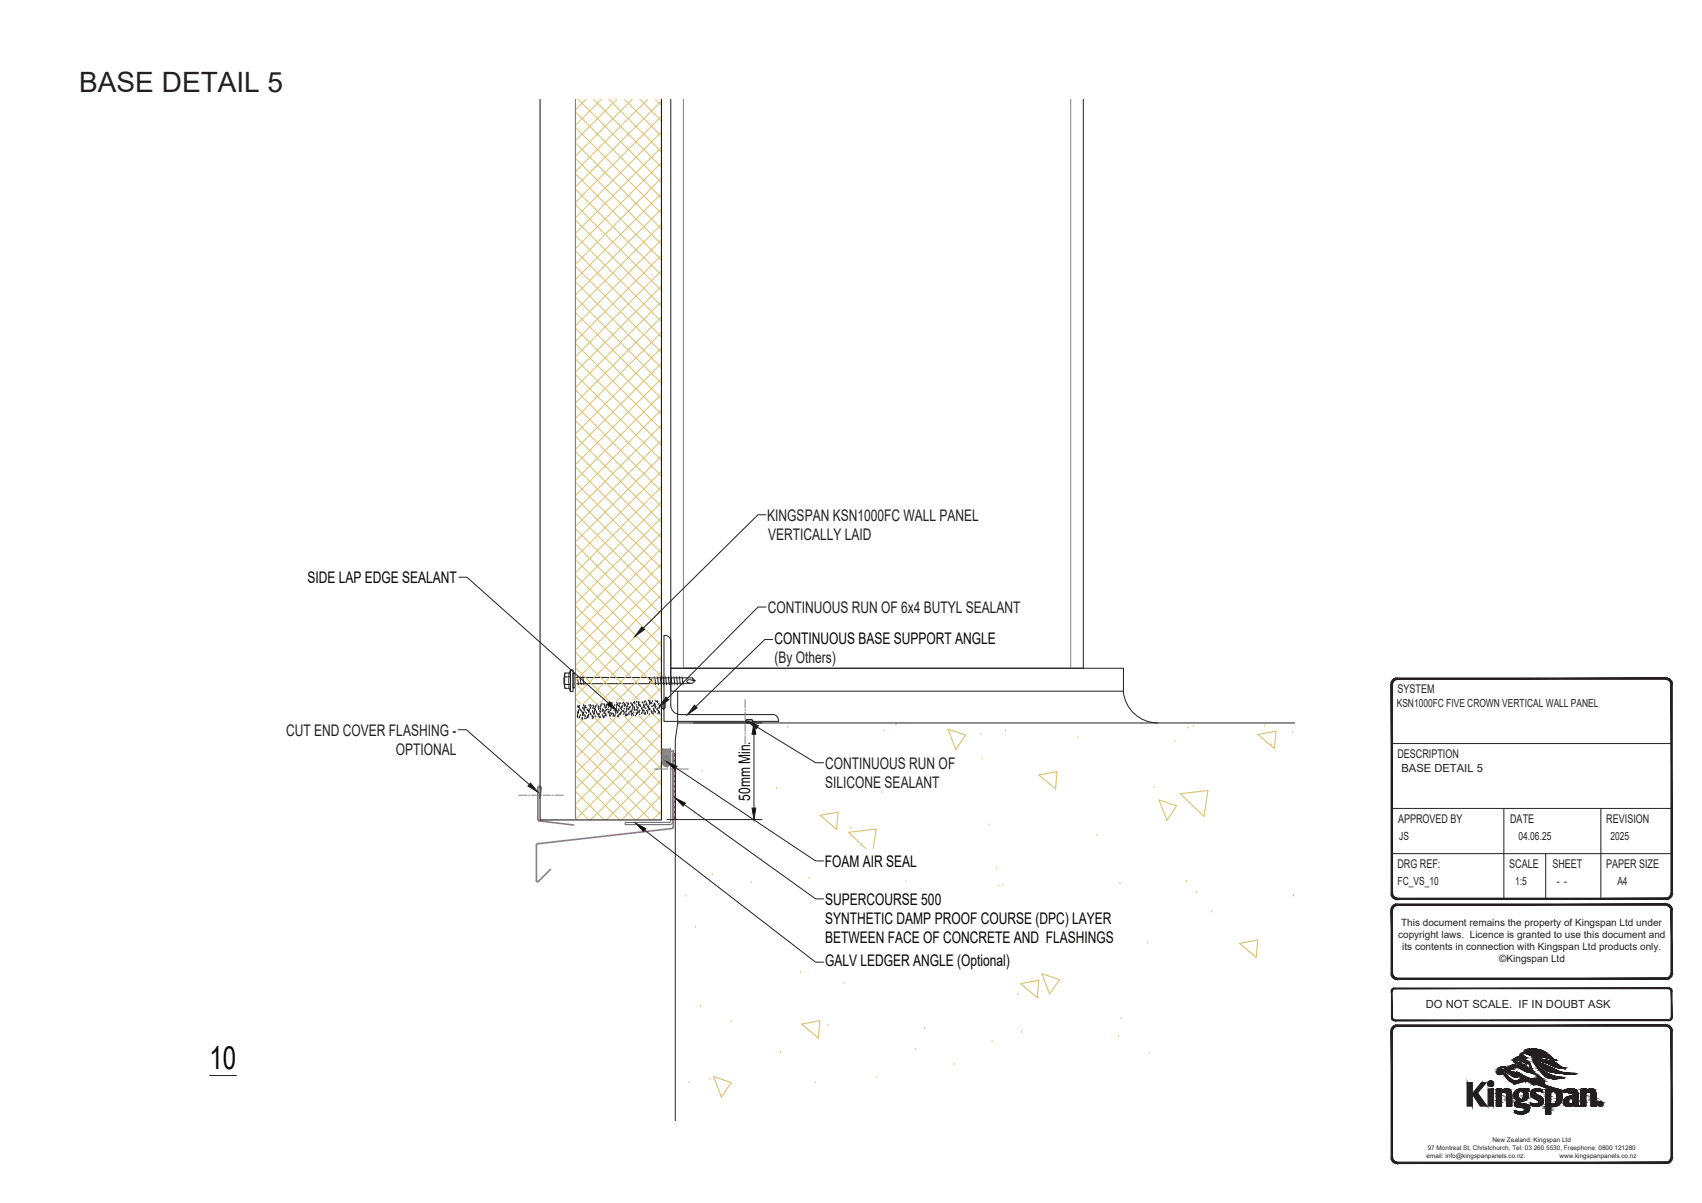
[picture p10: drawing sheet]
<svg xmlns="http://www.w3.org/2000/svg" width="297mm" height="210mm" viewBox="0 0 297 210" stroke-linecap="round" stroke-linejoin="round" font-family="sans-serif">
<defs><g id="words">
<text font-size="5.6" fill="#040503" x="36.6" y="186.5">10</text>
<text font-size="4.9" fill="#231f20" x="13.8" y="16.1">BASE DETAIL 5</text>
<g font-size="2.8" fill="#231f20">
<text x="133.9" y="90.9">KINGSPAN KSN1000FC WALL PANEL</text>
<text x="134.1" y="94.2">VERTICALLY LAID</text>
<text x="134" y="107">CONTINUOUS RUN OF 6x4 BUTYL SEALANT</text>
<text x="135.1" y="115.7">(By Others)</text>
<text x="50" y="128.4">CUT END COVER FLASHING -</text>
<text x="69.1" y="131.8">OPTIONAL</text>
<text x="144" y="134.1">CONTINUOUS RUN OF</text>
<text x="144" y="137.5">SILICONE SEALANT</text>
</g>
<g font-size="2.8" fill="#040503">
<text x="53.6" y="101.8">SIDE LAP EDGE SEALANT</text>
<text x="135.2" y="112.4">CONTINUOUS BASE SUPPORT ANGLE</text>
<text x="131" y="139.8" transform="rotate(-90 131 139.8)">50mm Min.</text>
<text x="144" y="151.3">FOAM AIR SEAL</text>
<text x="144" y="157.9">SUPERCOURSE 500</text>
<text x="144" y="161.3">SYNTHETIC DAMP PROOF COURSE (DPC) LAYER</text>
<text x="144" y="164.6">BETWEEN FACE OF CONCRETE AND FLASHINGS</text>
<text x="144" y="168.7">GALV LEDGER ANGLE (Optional)</text>
</g>
<g font-size="2.1" fill="#231f20">
<text x="243.9" y="121">SYSTEM</text>
<text x="243.9" y="132.3">DESCRIPTION</text>
<text x="244" y="143.6">APPROVED BY</text>
<text x="263.6" y="143.6">DATE</text>
<text x="280.3" y="143.6">REVISION</text>
<text x="243.9" y="151.5">DRG REF:</text>
<text x="263.4" y="151.5">SCALE</text>
<text x="270.9" y="151.5">SHEET</text>
<text x="280.3" y="151.5">PAPER SIZE</text>
</g>
<g font-size="2" fill="#231f20">
<text x="243.8" y="123.5">KSN1000FC FIVE CROWN VERTICAL WALL PANEL</text>
<text x="244.6" y="134.8">BASE DETAIL 5</text>
<text x="244.2" y="146.6">JS</text>
<text x="265" y="146.6">04.06.25</text>
<text x="281.1" y="146.6">2025</text>
<text x="243.9" y="154.5">FC_VS_10</text>
<text x="264.4" y="154.5">1:5</text>
<text x="271.7" y="154.5">- -</text>
<text x="282.3" y="154.5">A4</text>
<text x="248.8" y="176">DO NOT SCALE. IF IN DOUBT ASK</text>
</g>
<g font-size="1.7" fill="#231f20">
<text x="244.5" y="161.7">This document remains the property of Kingspan Ltd under</text>
<text x="244" y="163.8">copyright laws. Licence is granted to use this document and</text>
<text x="244.7" y="165.8">its contents in connection with Kingspan Ltd products only.</text>
<text x="261.7" y="168">©Kingspan Ltd</text>
</g>
<g font-size="1.1" fill="#231f20">
<text x="249" y="202.1">email: info@kingspanpanels.co.nz.</text>
<text x="249.2" y="200.7">97 Montreal St, Christchurch, Tel: 03 260 5530, Freephone: 0800 121280</text>
<text x="260.4" y="199.4">New Zealand: Kingspan Ltd</text>
<text x="272.2" y="202.1">www.kingspanpanels.co.nz</text>
</g>
</g></defs>
<g fill="none" stroke="#dcc06c" stroke-width=".19">
<path d="M122.5 134.5h.1M135.5 137.5h.1M137.4 126.8h.1M153.9 138.2h.1M154.3 127.4h.1M155.3 133.7h.1M156.4 126.4h.1M165.4 127.3l3.1 1-1.7 2.5zM171.2 128h.1M171.4 132.3h.1M175.5 127.4h.1M181.3 135.2l3.2-.5-.3 3z"/>
<path d="M188.1 128.6h.1M201.4 137.3h.1M202.3 139.6l3 1.1-1.7 2.5zM205 129.2h.1M206 138.5l4.8-.5-.7 4.5zM207.2 126.9h.1M208.2 126.6h.1M219.5 128.2l2.9 2.5 .3-3.1-3.2 .6M220.7 126.5h.1M222 129.9h.1M225.6 127.6h.1M119.7 156.2h.1"/>
<path d="M124.3 152.5h.1M131.1 153.9h.1M141.2 153.2h.1M145 157.6l3 1-1.6 2.6zM146.3 141.7l-.3 3-2.9-2.4M146.3 141.7l-3.2 .6M148.1 145.3l4.8-.6-.7 4.5zM148.5 144.4h.1M155.6 150.9h.1M158.1 153.8h.1M161.4 156h.1M172.6 143.8h.1"/>
<path d="M173.9 151.5h.1M174.3 154.5h.1M175 154.4h.1M191.4 145.7h.1M191.9 155h.1M195.5 154h.1M207.1 153.7h.1M208.9 155.6h.1M211.5 159h.1M225.8 156.2h.1M225.8 156.1h.1M121.4 161.7h.1"/>
<path d="M122.3 175.5h.1M127.6 178.2h.1M139.8 169.6h.1M139.9 178.7l3.2-.6-.3 3.1zM144.5 178.8h.1M147.3 171.5h.1M154.2 160.8h.1M161.4 179.4h.1M175.6 164.2h.1M177.7 173.4h.1M181.3 171.1l-.3 3-2.9-2.4M181.3 171.1l-3.2 .6"/>
<path d="M181.8 170l3.1 1-1.7 2.5zM194 164.9h.1M195.6 177.6h.1M200.3 164.4h.1M216.3 164.6l3.2-.6-.3 3.1zM120.2 188.8h.1M123.9 188.2h.1M124.5 187.9l3.1 1.1-1.7 2.5zM136.2 183.5h.1M142.3 188.8h.1M153 187.9h.1M159.8 183h.1"/>
<path d="M166.5 185.6h.1M173.1 181.7h.1M178.3 180h.1M195.2 180.7h.1M200.6 183.7h.1"/>
</g>
<g fill="none" stroke="#231f20" stroke-width=".17">
<path d="M117.1 17.3v99.3h4.4M189.1 17.3v99.3h-69.8M98.6 119.5v.7l-.2-1.4 .2-1.3-.1 1.3 .1 .7M98.6 119.5h.8v.6M98.6 117.5h.8M98.6 118.1h.8M99.3 118.1v1.4M99.4 117.5v.6M99.6 116.9v3.8l-.2-.5M99.6 116.9l-.2 .6M99.6 116.9h.4v3.8h-.4M100 117.6h.3v2.4l-.1 .1h-.2z"/>
<path d="M100.3 118.3h20.5l.5 .5-.5 .5h-20.5M100.8 118.1l.2 1.4M101.2 118.1l.2 1.4M101.7 118.1l.2 1.4M113.3 118.3v.3h.3M113.5 118.6l.2 .1v.2l-.4 .1v.3M114.3 118.1l.1 1.4M114.7 118.1l.2 1.4M115.2 118.1l.2 1.4M115.7 118.1l.2 1.4M116.2 118.1l.1 1.4M116.6 118.1l.2 1.4"/>
<path d="M117.1 116.6h79v4h-79zM117.1 118.1l.2 1.4M117.6 118.1l.2 1.4M118.1 118.1l.2 1.4M118.6 118.1l.1 1.4M119 118.1l.2 1.4M120.9 118.3v.5h.4M120.9 118.8l-.4-.1a.38 .38 0 0 0-.4-.1 .38 .38 0 0 0-.2 .5l.6 .2M98.6 120.2h.8M115.5 122.8a.31 .31 0 0 1 .3-.3 .31 .31 0 0 1 .3 .3v.6M115.5 122.8v.6M115.8 122.5h.1"/>
<path d="M115.8 123.7h.1M116.1 123.4a.31 .31 0 0 1-.3 .3 .31 .31 0 0 1-.3-.3M117.5 131.5h.3v11.5h-.3zM117.8 139.8l-.3 .4M117.8 138.9l-.3 .4M117.8 138l-.3 .4M117.8 137.1l-.3 .4M117.8 136.2l-.3 .4M117.8 135.4l-.3 .3M117.8 134.4l-.3 .4M117.8 133.6l-.3 .3M117.8 132.6l-.3 .4"/>
<path d="M117.8 131.8l-.3 .3M118.3 120.6v5.6M118.7 124.7a1.6 1.6 0 0 1-1.6-1.6v-11.2a1 1 0 0 0-1.2-1v15h20v-.2M118.7 124.7h16.2M130.2 125.9h.1M130.5 125.6l-.4 .3M130.5 125.6h.6M131.1 125.6l.3 .3M131.4 125.9h.1M131.4 125.9l-.2 .2-.7 .1-.4-.3M134.9 124.7a1.01 1.01 0 0 1 1 1M196 120.6a6 6 0 0 0 6.1 5.6"/>
<path d="M226 126.2h-107.7l-.4 3v66.4M117.8 142.5l-.3 .4M117.8 141.6l-.3 .4M117.8 140.7l-.3 .4"/>
</g>
<g fill="none" stroke="#808180" stroke-width=".17">
<path d="M119.3 17.3v99.3M186.9 17.3v99.3M90.5 138.8h1.5M92.3 138.8h.2M92.8 138.8h1.2M94.3 138.8h.2M94.8 138.8h1.3M96.3 138.8h.3M96.8 138.8h1.5M114.1 134.2h2.5M115.6 130.7v2.2a.81 .81 0 0 1 1-.9l.3 .2 .1 .7v-2.2h-1.4M115.6 132.9h.1"/>
<path d="M115.6 132.5v.1M115.6 133.1h.1M115.6 132.7h.1M115.7 132.5h.1M115.7 133.3h.1M115.7 132.5l.1 .1M115.7 132.7l.1 .1M115.7 132.9l.1 .1M115.7 133.1l.1 .1M115.7 133.3l.1 .1M115.7 130.7l1.3 1.3M115.7 122.5l-.2 .3"/>
<path d="M115.7 132.3l.1 .1M115.8 130.7l-.2 .2 1.1 1.1M115.8 133.4h.1M115.8 133.2h.1M115.8 133h.1M115.8 132.8h.1M115.8 132.6h.1M115.8 132.6l-.1 .1M115.8 132.4l-.1 .1M115.8 132.4h.1M115.8 132.8l-.1 .1M115.8 133l-.1 .1"/>
<path d="M115.8 133.2l-.1 .1M115.8 133.4h-.1M115.8 132.2h.1M115.8 132.2l.4-.3a.95 .95 0 0 1 .8 .9 .95 .95 0 0 1-.7 1h-.1a1.03 1.03 0 0 1-.4-1.6zM115.9 133.6h.1M115.9 132.2v.1M115.9 132.4v.1M115.9 132.6v.1M115.9 132.8v.1M115.9 133v.1M115.9 133.2v.1M115.9 133.4v.1"/>
<path d="M115.9 133.5h.1M115.9 133.3h.1M115.9 133.1h.1M115.9 132.9h.1M115.9 132.7h.1M115.9 132.5h.1M115.9 132.3v.1M115.9 132.1v.1M115.9 132.3h.1M115.9 132.5v.1M115.9 132.1h.1M115.9 132.7v.1"/>
<path d="M115.9 132.9v.1M115.9 133.1v.1M115.9 133.3v.1M115.9 133.5v.1M115.9 122.6l-.4 .4M116 133.7h.1M116 132.1l.1 .1M116 132.3l.1 .1M116 132.5l.1 .1M116 132.7l.1 .1M116 132.9l.1 .1M116 133.1l.1 .1"/>
<path d="M116 133.3l.1 .1M116 133.5l.1 .1M116.1 123.5l-.2 .2M116.1 123l-.6 .5M116.1 122.7l-.6 .6M116.1 123.2l-.5 .5M116.1 132h.1M116.1 133.6h.1M116.1 133.4h.1M116.1 133.2h.1M116.1 133h.1M116.1 132.8h.1"/>
<path d="M116.1 132.6h.1M116.1 132.4h.1M116.1 132l-.1 .1M116.1 132.2h.1M116.1 132.2l-.1 .1M116.1 132.4l-.1 .1M116.1 132.6l-.1 .1M116.1 132.8l-.1 .1M116.1 133l-.1 .1M116.1 133.2l-.1 .1M116.1 133.4l-.1 .1M116.1 133.6l-.1 .1"/>
<path d="M116.1 133.8h.1M116.2 131.9l-.6-.7 .5-.4 .9 .9-.3 .4M116.2 132l.1 .1M116.2 132.2l.1 .1M116.2 132.4l.1 .1M116.2 132.6l.1 .1M116.2 132.8l.1 .1M116.2 133l.1 .1M116.2 133.2l.1 .1M116.2 133.4l.1 .1M116.2 133.6l.1 .1M116.2 133.8h.1"/>
<path d="M116.2 131.9v.1M116.3 133.7h.1M116.3 133.5h.1M116.3 133.3h.1M116.3 133.1h.1M116.3 132.9h.1M116.3 132.7h.1M116.3 132.5h.1M116.3 132.3h.1M116.3 132.1h.1M116.3 132.1l-.1 .1M116.3 132.3l-.1 .1"/>
<path d="M116.3 132.5l-.1 .1M116.3 132.7l-.1 .1M116.3 132.9l-.1 .1M116.3 133.1l-.1 .1M116.3 133.3l-.1 .1M116.3 133.5l-.1 .1M116.3 133.7l-.1 .1M116.4 130.8l-.8 .8 .4 .4M116.4 130.8l.6 .6-.5 .5M116.4 132.1v.1M116.4 132.3v.1M116.4 132.5v.1"/>
<path d="M116.4 132.7v.1M116.4 132.9v.1M116.4 133.1v.1M116.4 133.3v.1M116.4 133.5v.1M116.4 133.7v.1M116.4 131.9v.1M116.4 133.8h.1M116.4 133.6h.2M116.4 133.4h.2M116.4 133.2h.2M116.4 133h.2"/>
<path d="M116.4 132.8h.2M116.4 132.6h.2M116.4 132.4h.2M116.4 132.2h.2M116.4 132h.2M116.4 132v.1M116.4 132.2v.1M116.4 132.4v.1M116.4 132.6v.1M116.4 132.8v.1M116.4 133v.1M116.4 133.2v.1"/>
<path d="M116.4 133.4v.1M116.4 133.6v.1M116.6 132v.1M116.6 132.2v.1M116.6 132.4v.1M116.6 132h.1M116.6 132.6v.1M116.6 132.8v.1M116.6 133v.1M116.6 133.2v.1M116.6 133.4v.1M116.6 133.6v.1"/>
<path d="M116.6 133.7h.1M116.6 133.5h.1M116.6 133.3h.1M116.6 133.1h.1M116.6 132.9h.1M116.6 132.7h.1M116.6 132.5h.1M116.6 132.3h.1M116.6 132.1h.1M116.6 132.1v.1M116.6 132.3v.1M116.6 132.5v.1"/>
<path d="M116.6 132.7v.1M116.6 132.9v.1M116.6 133.1v.1M116.6 133.3v.1M116.6 133.5v.1M116.7 132.3l.1 .1M116.7 132.5l.1 .1M116.7 132.7l.1 .1M116.7 132.9l.1 .1M116.7 133.1l.1 .1M116.7 133.3l.1 .1M116.7 133.5h.1"/>
<path d="M116.8 133.4h.1M116.8 132.1l.1 .4M116.8 133.2h.1M116.8 133h.1M116.8 132.8h.1M116.8 132.6h.1M116.8 132.4h.1M116.8 132.2l-.1 .1M116.8 132.4l-.1 .1M116.8 132.6l-.1 .1M116.8 132.8l-.1 .1M116.8 133l-.1 .1"/>
<path d="M116.8 133.2l-.1 .1M116.8 133.4l-.1 .1M116.9 132.6l.1 .1M116.9 132.8l.1 .1M116.9 133l.1 .1M116.9 133.2h.1M116.9 134.2h.4M116.9 132.5v.1M117 133.1h.1M117 132.9h.1M117 132.7h.1M117 132.7l-.1 .1"/>
<path d="M117 132.9l-.1 .1M117 133.1l-.1 .1M117 132.1l-.1 .1M117 131.1l-.8 .8M117 130.8l-1.4 1.4 .1 .1M117 131.1l-.3-.3-1.1 1.1 .2 .2M117.7 134.2h2.4M130 122.1v1.5M130 123.8v.3M130 124.3v1.3M130 125.9v.2M130 126.4v1.2"/>
<path d="M130 127.9v.3M130 128.4v1.5M130.2 126l.2 .2M130.2 125.7l.5 .5M130.4 125.6l.6 .6M130.6 125.6l.6 .6M130.9 125.6l.4 .4M131.2 125.6l.2 .2"/>
</g>
<path d="M93.9 137.6v5.4M94.2 137.3l.3 .3M94.2 137.3l-.3 .3M94.2 137.3h.1M94.5 137.6l-.3 1.7M117.5 131v13.3l-.1 .3-23.5 2.7h-.2l-.1 .3M93.6 147.6v6.1M93.9 143l.2 .3 6 .7M96.1 151.7l-2.2 2.1-.2 .1-.1-.2" fill="none" stroke="#b9519f" stroke-width=".3"/>
<path d="M117 143.3l-.2 .2h-7.7v.4h7.8a.6 .6 0 0 0 .5-.6M117.1 143.4v-12.3h.3v12.3" fill="none" stroke="#3853a3" stroke-width=".17"/>
<g fill="none" stroke="#dcc06c" stroke-width=".17">
<path d="M100.4 19.6l15 15M100.9 17.3l14.5 14.6M102.3 17.3l-1.9 1.8M103.6 17.3l11.8 11.9M105 17.3l-4.6 4.6M106.3 17.3l9.1 9.2M107.7 17.3l-7.3 7.2M109 17.3l6.4 6.5M110.4 17.3l-10 9.9M111.7 17.3l3.7 3.8M113 17.3l-12.6 12.6M114.4 17.3l1 1.1"/>
<path d="M115.4 17.6l-15 15M100.4 22.3l15 15M100.4 24.9l15 15M100.4 27.7l15 14.9M100.4 30.3l15 15M100.4 33l15 15M100.4 35.7l15 15M100.4 38.4l15 15M115.4 39.2l-15 15M115.4 36.5l-15 15M115.4 33.8l-15 15M115.4 31.1l-15 15"/>
<path d="M115.4 28.4l-15 15M115.4 25.7l-15 15M115.4 23l-15 15M115.4 20.3l-15 15M100.4 41.1l15 15M100.4 43.8l15 15M100.4 46.5l15 15M100.4 49.2l15 15M100.4 51.9l15 15M100.4 54.6l15 15M100.4 57.3l15 15M100.4 60l15 15"/>
<path d="M115.4 58l-15 15M115.4 55.3l-15 15M115.4 52.6l-15 15.1M115.4 50l-15 14.9M115.4 47.3l-15 15M115.4 44.6l-15 15M115.4 41.9l-15 15M100.4 62.7l15 15M100.4 65.4l15 14.9M100.4 68.1l15 15M100.4 70.7l15 15M100.4 73.5l15 14.9"/>
<path d="M100.4 76.1l15 15M100.4 78.8l15 15M115.4 79.6l-15 15M115.4 76.9l-15 15M115.4 74.2l-15 15M115.4 71.5l-15 15M115.4 68.8l-15 15M115.4 66.1l-15 15M115.4 63.4l-15 15M115.4 60.7l-15 15M100.4 81.5l15 15M100.4 84.2l15 15"/>
<path d="M100.4 86.9l15 15M100.4 89.6l15 15M100.4 92.3l15 15M100.4 95l15 15M100.4 97.7l15 15M115.4 98.4l-15 15M115.4 95.8l-15 14.9M115.4 93l-15 15.1M115.4 90.4l-15 15M115.4 87.7l-15 15M115.4 85l-15 15M115.4 82.3l-15 15"/>
<path d="M100.4 100.4l15 15M100.4 103.1l15 15M100.4 105.8l15 15M100.4 108.5l15 15M100.4 111.2l15 14.9M100.4 113.9l15 15M100.4 116.5l15 15M100.4 119.2l15 15M115.4 120l-15 15M115.4 117.3l-15 15M115.4 114.6l-15 15M115.4 111.9l-15 15"/>
<path d="M115.4 109.2l-15 15M115.4 106.5l-15 15M115.4 103.8l-15 15M115.4 101.1l-15 15M100.4 121.9l15 15M100.4 124.6l15 15M100.4 127.3l15 15M100.4 132.7l10.4 10.4M100.4 135.4l7.8 7.7M100.4 130l13.1 13.1M100.4 138.1l5 5M115.4 136.2l-6.9 6.9"/>
<path d="M115.4 138.8l-4.2 4.3M115.4 133.5l-9.6 9.6M115.4 130.8l-12.3 12.3M115.4 128.1l-15 15M115.4 125.4l-15 15M115.4 122.7l-15 15M100.4 140.8l2.4 2.3M115.4 141.6l-1.5 1.5"/>
</g>
<path d="M94.3 17.3v125.8h21.1v-125.8" fill="none" stroke="#231f20" stroke-width=".19"/>
<path d="M100.4 17.3v125.8" fill="none" stroke="#808180" stroke-width=".19"/>
<path d="M115.2 122v2.5" fill="none" stroke="#fff" stroke-width=".17"/>
<path d="M100.7 123l14.5 1.5-14.5 1zM100.7 123l14.5 1.5v-2.5z" fill="#fff"/>
<path d="M100.7 123l14.5 1.5-14.5 1zM100.7 123l14.5-1v2.5z" fill="none" stroke="#fff" stroke-width=".17"/>
<g fill="none" stroke="#231f20" stroke-width=".17">
<path d="M100.8 125h.1M100.8 124.2h.1M100.8 124.7h.1M100.8 124.8h.1M100.9 123.2h.1M100.9 124.4h.1M100.9 123.1h.1M100.9 125.2h.1M100.9 124.3h.1M100.9 123.3h.1M100.9 124.1h.1M101 124.2h.1"/>
<path d="M101 123.9h.1M101 123.3h.1M101.1 125.1h.1M101.1 123.4h.1M101.1 123.1h.1M101.2 123.6h.1M101.2 125h.1M101.3 123.9h.1M101.3 124.7h.1M101.3 123.8h.1M101.5 124h.1M101.5 124.1h.1"/>
<path d="M101.6 125.2h.1M101.6 125.4h.1M101.6 124.6h.1M101.7 124.3h.1M101.7 123.4h.1M101.7 124.8h.1M101.7 123.5h.1M101.8 124.4h.1M101.8 123.6h.1M101.8 124.5h.1M101.8 124.3h.1M101.9 123h.1"/>
<path d="M101.9 123.1h.1M101.9 123.8h.1M102 124.8h.1M102 123.5h.1M102 123.9h.1M102 123.3h.1M102 125.3h.1M102.1 124.8h.1M102.1 124.2h.1M102.1 124.9h.1M102.2 123.4h.1M102.2 123.1h.1"/>
<path d="M102.3 125.3h.1M102.4 124.3h.1M102.4 125.2h.1M102.4 123.4h.1M102.5 123.8h.1M102.5 124.9h.1M102.6 125.1h.1M102.6 123.8h.1M102.6 124.9h.1M102.7 124.8h.1M102.7 124h.1M102.7 124.7h.1"/>
<path d="M102.7 123.9h.1M102.8 124.2h.1M102.8 123h.1M102.8 123.9h.1M102.9 123.7h.1M103 123.2h.1M103 124.6h.1M103 124.4h.1M103 123h.1M103.1 123.4h.1M103.1 124.5h.1M103.1 123.5h.1"/>
<path d="M103.1 124.6h.1M103.2 123.1h.1M103.3 124.9h.1M103.4 125.3h.1M103.4 124.9h.1M103.4 124h.1M103.5 124.2h.1M103.5 123.5h.1M103.5 123.1h.1M103.5 125.2h.1M103.5 124.3h.1M103.5 125h.1"/>
<path d="M103.6 123.2h.1M103.6 124.6h.1M103.7 124.3h.1M103.7 124.5h.1M103.7 124.1h.1M103.8 123.6h.1M103.8 123.9h.1M103.9 124.9h.1M103.9 123.3h.1M103.9 123.8h.1M103.9 123.2h.1M104 125h.1"/>
<path d="M104.1 124.1h.1M104.1 124.3h.1M104.2 122.8h.1M104.2 123.1h.1M104.3 124.5h.1M104.4 124.6h.1M104.4 124.7h.1M104.4 123.4h.1M104.5 123.6h.1M104.5 123.2h.1M104.5 125h.1M104.5 123.3h.1"/>
<path d="M104.5 124.7h.1M104.6 124.5h.1M104.7 125.1h.1M104.7 124h.1M104.7 125h.1M104.7 124.2h.1M104.8 123.7h.1M104.8 123.5h.1M104.8 123.6h.1M104.8 124.1h.1M104.9 123.2h.1M104.9 123.1h.1"/>
<path d="M104.9 122.8h.1M105.1 124h.1M105.1 124.6h.1M105.1 123.7h.1M105.2 124.1h.1M105.2 124.9h.1M105.2 122.8h.1M105.3 125h.1M105.3 123.8h.1M105.4 125.2h.1M105.4 123.9h.1M105.4 124.4h.1"/>
<path d="M105.4 125.1h.1M105.4 124.2h.1M105.4 122.8h.1M105.4 124.9h.1M105.5 122.9h.1M105.5 123h.1M105.5 123.3h.1M105.5 124.4h.1M105.6 124.1h.1M105.6 123.9h.1M105.7 124.5h.1M105.7 124.8h.1"/>
<path d="M105.7 123.5h.1M105.7 123.4h.1M105.8 124.8h.1M105.8 124.7h.1M105.8 123.3h.1M105.8 123.2h.1M105.8 123.8h.1M105.8 123h.1M105.9 122.9h.1M106.1 123.7h.1M106.1 124.3h.1M106.1 123.8h.1"/>
<path d="M106.1 124.1h.1M106.2 123.3h.1M106.2 124.3h.1M106.2 123h.1M106.3 123.2h.1M106.4 124.8h.1M106.4 124.1h.1M106.4 124.5h.1M106.5 122.7h.1M106.5 124.3h.1M106.5 123.9h.1M106.5 124.8h.1"/>
<path d="M106.6 122.9h.1M106.6 123.8h.1M106.6 123.7h.1M106.6 123.6h.1M106.7 123.4h.1M106.7 124.5h.1M106.7 122.6h.1M106.8 124.6h.1M106.8 122.9h.1M106.8 123.1h.1M106.8 124.4h.1M106.8 122.6h.1"/>
<path d="M106.9 123.4h.1M107 124.9h.1M107 124.5h.1M107.1 123.4h.1M107.1 124.6h.1M107.1 124.8h.1M107.1 123.5h.1M107.2 123.9h.1M107.2 123.5h.1M107.3 123h.1M107.3 124.9h.1M107.3 124.7h.1"/>
<path d="M107.4 123.8h.1M107.4 124.2h.1M107.5 124.4h.1M107.5 124.1h.1M107.5 123.9h.1M107.5 123.8h.1M107.6 123h.1M107.6 123.5h.1M107.6 123.3h.1M107.6 122.6h.1M107.7 123h.1M107.7 124.2h.1"/>
<path d="M107.7 122.8h.1M107.8 124.3h.1M107.8 122.8h.1M107.8 124.9h.1M107.9 124h.1M107.9 124.8h.1M107.9 123.1h.1M108 125h.1M108 123.7h.1M108 124.6h.1M108.1 123.9h.1M108.1 122.6h.1"/>
<path d="M108.1 123.2h.1M108.1 122.8h.1M108.2 123.2h.1M108.2 124.5h.1M108.3 123.5h.1M108.3 124.6h.1M108.3 122.6h.1M108.3 124.4h.1M108.3 124.3h.1M108.4 124.2h.1M108.4 123.6h.1M108.4 123.3h.1"/>
<path d="M108.5 123.7h.1M108.5 124.1h.1M108.5 123.4h.1M108.6 123.2h.1M108.6 123.1h.1M108.7 122.7h.1M108.7 123.9h.1M108.8 124h.1M108.8 122.5h.1M108.8 124.1h.1M108.9 124.6h.1M108.9 124.2h.1"/>
<path d="M108.9 123h.1M108.9 123.6h.1M109 122.7h.1M109 123.1h.1M109 124.3h.1M109.1 122.9h.1M109.2 123h.1M109.2 124.7h.1M109.2 124.8h.1M109.2 124.1h.1M109.2 124.5h.1M109.3 123.7h.1"/>
<path d="M109.3 123.2h.1M109.3 124.7h.1M109.3 124.1h.1M109.4 122.6h.1M109.4 124.8h.1M109.4 123.8h.1M109.4 123.3h.1M109.4 123.6h.1M109.5 124.6h.1M109.5 123.1h.1M109.6 122.8h.1M109.6 122.7h.1"/>
<path d="M109.6 123.7h.1M109.7 122.8h.1M109.7 123.7h.1M109.7 124.4h.1M109.8 123.7h.1M109.8 124.6h.1M109.8 123.3h.1M109.9 123.5h.1M109.9 124.2h.1M110 123.3h.1M110 124.1h.1M110.1 122.6h.1"/>
<path d="M110.1 122.7h.1M110.2 124h.1M110.2 124.5h.1M110.2 124.7h.1M110.2 124.2h.1M110.3 122.9h.1M110.3 124h.1M110.3 124.5h.1M110.3 123.8h.1M110.4 124.5h.1M110.4 122.8h.1M110.4 123.5h.1"/>
<path d="M110.4 123h.1M110.4 123.2h.1M110.5 123h.1M110.6 124.8h.1M110.6 122.5h.1M110.6 124.3h.1M110.7 123.6h.1M110.7 123.4h.1M110.7 122.5h.1M110.7 123.8h.1M110.8 123.5h.1M110.8 122.4h.1"/>
<path d="M110.8 122.7h.1M110.9 124.8h.1M111 123.8h.1M111 124.4h.1M111.1 122.9h.1M111.1 122.4h.1M111.1 124.6h.1M111.1 123.3h.1M111.1 124.4h.1M111.2 122.4h.1M111.2 123.9h.1M111.3 124.3h.1"/>
<path d="M111.3 123.6h.1M111.3 124.2h.1M111.4 123.4h.1M111.4 124.2h.1M111.4 122.8h.1M111.4 123h.1M111.5 122.5h.1M111.5 122.7h.1M111.5 124h.1M111.6 122.9h.1M111.6 124.2h.1M111.6 124.6h.1"/>
<path d="M111.7 123.1h.1M111.7 123.9h.1M111.7 123h.1M111.8 123.2h.1M112 124.4h.1M112 123.6h.1M112 123.5h.1M112.1 122.5h.1M112.1 124.3h.1M112.1 124h.1M112.2 123.8h.1M112.3 123.3h.1"/>
<path d="M112.3 123.9h.1M112.3 123.1h.1M112.4 122.9h.1M112.4 124h.1M112.4 124.3h.1M112.4 122.5h.1M112.4 123.1h.1M112.5 123.2h.1M112.5 124.5h.1M112.5 122.4h.1M112.5 123.4h.1M112.6 122.3h.1"/>
<path d="M112.6 124.3h.1M112.6 124.5h.1M112.7 122.9h.1M112.7 123.6h.1M112.8 122.9h.1M112.8 122.6h.1M112.9 124h.1M112.9 122.9h.1M113 124.4h.1M113 123.3h.1M113 124.2h.1M113 124h.1"/>
<path d="M113.1 123.1h.1M113.1 123.7h.1M113.2 122.2h.1M113.2 123.4h.1M113.2 123.2h.1M113.3 123.6h.1M113.3 124.6h.1M113.3 122.8h.1M113.4 123.7h.1M113.4 122.5h.1M113.4 123.8h.1M113.4 123.6h.1"/>
<path d="M113.4 122.3h.1M113.4 122.2h.1M113.5 122.7h.1M113.6 124h.1M113.7 122.6h.1M113.7 124.3h.1M113.7 124.1h.1M113.8 122.7h.1M113.8 123.2h.1M113.9 122.3h.1M113.9 124.4h.1M114 124.1h.1"/>
<path d="M114 124.5h.1M114 123h.1M114 123.8h.1M114.1 123.7h.1M114.1 123.6h.1M114.2 123.2h.1M114.2 123.9h.1M114.2 122.7h.1M114.2 122.9h.1M114.3 124.1h.1M114.3 122.8h.1M114.3 122.7h.1"/>
<path d="M114.3 123.4h.1M114.4 123h.1M114.4 122.2h.1M114.4 123.4h.1M114.4 124.2h.1M114.5 123.3h.1M114.5 122.3h.1M114.7 123.8h.1M114.7 123.6h.1M114.7 122.3h.1M114.7 122.5h.1M114.8 123.8h.1"/>
<path d="M114.8 122.4h.1M114.8 124.5h.1M114.9 122.8h.1M114.9 124.2h.1M114.9 124h.1M115 124.1h.1M115 124.2h.1M115 123.5h.1M115 122.7h.1M115.1 124.3h.1M115.1 124.2h.1M115.1 123.3h.1"/>
<path d="M115.1 123.1h.1M115.1 123.2h.1M115.2 124.5h.1"/>
</g>
<path d="M121.2 123.1l.5 .5-1.7 1.1z" fill="#231f20"/>
<path d="M134.9 111.6h-1.4l-12.1 11.7M121.2 123.1l.5 .5-1.7 1.1z" fill="none" stroke="#231f20" stroke-width=".17"/>
<path d="M116.2 121.7l.5 .4-1.6 1.2z" fill="#231f20"/>
<path d="M133.7 106h-1.4l-15.8 15.9M116.2 121.7l.5 .4-1.6 1.2z" fill="none" stroke="#231f20" stroke-width=".17"/>
<path d="M130.5 125.9l1.8 .8-.3 .5z" fill="#231f20"/>
<path d="M130.5 125.9l1.8 .8-.3 .5zM132.2 126.9l10.1 6.2h1.4" fill="none" stroke="#231f20" stroke-width=".17"/>
<path d="M112 109.4l.5 .5-1.7 1.2z" fill="#231f20"/>
<path d="M133.7 89.9h-1.4l-20.1 19.8M112 109.4l.5 .5-1.7 1.2z" fill="none" stroke="#231f20" stroke-width=".17"/>
<path d="M92.6 136.7l1.3 1.6-1.8-1.1z" fill="#231f20"/>
<path d="M80 127.4h1.4l11 9.5M92.6 136.7l1.3 1.6-1.8-1.1z" fill="none" stroke="#231f20" stroke-width=".17"/>
<path d="M143.1 165.7v4.6l35.8-4.6zM143.1 170.3l35.8-4.6v4.6z" fill="#fff"/>
<path d="M143.1 165.7h35.8l-35.8 4.6zM143.1 170.3l35.8-4.6v4.6z" fill="none" stroke="#fff" stroke-width=".17"/>
<path d="M111 143.7l1.7 .9-.4 .6z" fill="#040503"/>
<path d="M111 143.7l1.7 .9-.4 .6zM112.5 144.9l29.8 23h1.4" fill="none" stroke="#231f20" stroke-width=".17"/>
<path d="M143.1 148.3v4l18.5-4zM143.1 152.3l18.5-4v4z" fill="#fff"/>
<path d="M143.1 148.3h18.5l-18.5 4zM143.1 152.3l18.5-4v4z" fill="none" stroke="#fff" stroke-width=".17"/>
<path d="M116.3 132.9l1.8 .8-.3 .6z" fill="#040503"/>
<path d="M116.3 132.9l1.8 .8-.3 .6zM118 134l24.3 16.3h1.4" fill="none" stroke="#231f20" stroke-width=".17"/>
<path d="M143.1 154.9v10.8l54.2-10.8zM143.1 165.7l54.2-10.8v10.8z" fill="#fff"/>
<path d="M143.1 154.9h54.2l-54.2 10.8zM143.1 165.7l54.2-10.8v10.8z" fill="none" stroke="#fff" stroke-width=".17"/>
<path d="M117.8 139.3l1.8 .9-.4 .5z" fill="#040503"/>
<path d="M117.8 139.3l1.8 .9-.4 .5zM119.4 140.5l22.9 16.4h1.4M36.6 187.7h4.7" fill="none" stroke="#231f20" stroke-width=".17"/>
<path d="M48.8 98.7v4.1l31.9-4.1zM48.8 102.8l31.9-4.1v4.1z" fill="#fff"/>
<path d="M48.8 98.7h31.9l-31.9 4.1zM48.8 102.8l31.9-4.1v4.1z" fill="none" stroke="#fff" stroke-width=".17"/>
<path d="M106.4 122.5l1.3 1.6-1.7-1.1z" fill="#040503"/>
<path d="M80.1 100.8h1.4l24.7 21.9M106.4 122.5l1.3 1.6-1.7-1.1zM121 126.2h12M131.6 128.2v12.8M116.4 143.1h16.6" fill="none" stroke="#231f20" stroke-width=".17"/>
<path d="M131.6 126.2l.3 2h-.7z" fill="#040503"/>
<path d="M131.6 126.2l.3 2h-.7z" fill="none" stroke="#231f20" stroke-width=".17"/>
<path d="M131.2 141h.7l-.3 2.1z" fill="#040503"/>
<path d="M131.2 141h.7l-.3 2.1zM262.5 141.1v15.8" fill="none" stroke="#231f20" stroke-width=".17"/>
<path d="M290.8 156.8l.2 .2h-.2zM290.8 156.8l.2 .2v-.3zM291 156.7l.3 .2-.3 .1zM291 156.7l.3 .2-.1-.3zM291.2 156.6l.3 .1-.2 .2zM291.2 156.6l.3 .1-.1-.2zM291.4 156.5h.3l-.2 .2zM291.5 156.3l-.1 .2h.3zM291.5 156.3l.3-.1-.1 .3zM291.6 156.1l-.1 .2 .3-.1zM291.6 156.1l.3-.2-.1 .3zM291.6 155.9v.2l.3-.2z" fill="#231f20"/>
<path d="M290.8 156.8l.2 .2h-.2zM290.8 156.8l.2-.1v.3zM291 156.7l.3 .2-.3 .1zM291 156.7l.2-.1 .1 .3zM291.2 156.6l.2-.1 .1 .2zM291.2 156.6l.3 .1-.2 .2zM291.4 156.5h.3l-.2 .2zM291.5 156.3l.2 .2h-.3zM291.5 156.3l.3-.1-.1 .3zM291.6 156.1l.2 .1-.3 .1zM291.6 156.1l.3-.2-.1 .3zM291.6 155.9h.3l-.3 .2z" fill="none" stroke="#231f20" stroke-width=".17"/>
<path d="M291.6 119.4v36.5h.3zM291.6 119.4h.3v36.5z" fill="#231f20"/>
<path d="M291.6 119.4h.3v36.5zM291.6 119.4l.3 36.5h-.3z" fill="none" stroke="#231f20" stroke-width=".17"/>
<path d="M291.8 119.1l.1 .3h-.3zM291.6 119.2v.2l.2-.3zM291.7 118.9l.1 .2-.2 .1zM291.5 119l.1 .2 .1-.3zM291.5 118.7l.2 .2-.2 .1zM291.4 118.8l.1 .2v-.3zM291.3 118.5l.2 .2-.1 .1zM291.3 118.5l-.1 .2 .2 .1zM291 118.4l.3 .1-.1 .2zM291 118.4v.2l.2 .1zM290.8 118.3l.2 .1v.2zM290.8 118.3v.3h.2z" fill="#231f20"/>
<path d="M290.8 118.3l.2 .1v.2zM290.8 118.3l.2 .3h-.2zM291 118.4l.2 .3-.2-.1zM291 118.4l.3 .1-.1 .2zM291.3 118.5l.2 .2-.1 .1zM291.3 118.5l.1 .3-.2-.1zM291.4 118.8l.1-.1v.3zM291.5 119l.2-.1-.1 .3zM291.5 118.7l.2 .2-.2 .1zM291.6 119.2l.2-.1-.2 .3zM291.7 118.9l.1 .2-.2 .1zM291.8 119.1l.1 .3h-.3z" fill="none" stroke="#231f20" stroke-width=".17"/>
<path d="M243.9 118.6h46.9v-.3zM243.9 118.3h46.9l-46.9 .3z" fill="#231f20"/>
<path d="M243.9 118.6l46.9-.3v.3zM243.9 118.3h46.9l-46.9 .3z" fill="none" stroke="#231f20" stroke-width=".17"/>
<path d="M243.6 118.4l.3-.1v.3zM243.6 118.4l.1 .2h.2zM243.3 118.5l.3-.1 .1 .2zM243.3 118.5l.2 .2 .2-.1zM243.1 118.7l.2-.2 .2 .2zM243.1 118.7l.2 .1 .2-.1zM243.1 118.7l.2 .1-.4 .1zM242.9 118.9l.2 .1 .2-.2zM242.9 118.9l.2 .1-.3 .1zM242.8 119.1l.3 .1v-.2zM242.8 119.1l.3 .1-.3 .2zM242.8 119.4h.2l.1-.2z" fill="#231f20"/>
<path d="M242.8 119.4l.3-.2-.1 .2zM242.8 119.1l.3 .1-.3 .2zM242.8 119.1l.3-.1v.2zM242.9 118.9l.2 .1-.3 .1zM242.9 118.9l.4-.1-.2 .2zM243.1 118.7l.2 .1-.4 .1zM243.1 118.7h.4l-.2 .1zM243.1 118.7l.2-.2 .2 .2zM243.3 118.5l.4 .1-.2 .1zM243.3 118.5l.3-.1 .1 .2zM243.6 118.4l.3-.1v.3zM243.6 118.4l.3 .2h-.2z" fill="none" stroke="#231f20" stroke-width=".17"/>
<path d="M242.8 119.4l.2 36.5v-36.5zM242.8 119.4l.2 36.5h-.2z" fill="#231f20"/>
<path d="M242.8 119.4h.2v36.5zM242.8 119.4l.2 36.5h-.2z" fill="none" stroke="#231f20" stroke-width=".17"/>
<path d="M242.8 155.9h.2l-.2 .3zM243 155.9l-.2 .3 .3-.1zM242.8 156.2l.3-.1-.2 .4zM243.1 156.1l-.2 .4 .2-.2zM242.9 156.5l.2-.2v.4zM243.1 156.3v.4l.2-.2zM243.1 156.7l.2-.2v.4zM243.3 156.5v.4l.2-.3zM243.5 156.6l.1 .4-.3-.1zM243.5 156.6l.1 .4 .1-.3zM243.7 156.7l.2 .3h-.3zM243.7 156.7l.2 .3v-.2z" fill="#231f20"/>
<path d="M242.8 155.9h.2l-.2 .3zM242.8 156.2l.3-.1-.2 .4zM242.9 156.5l.2-.2v.4zM243 155.9l.1 .2-.3 .1zM243.1 156.1v.2l-.2 .2zM243.1 156.7l.2-.2v.4zM243.1 156.3l.2 .2-.2 .2zM243.3 156.5l.2 .1-.2 .3zM243.5 156.6l.2 .1-.1 .3zM243.5 156.6l.1 .4-.3-.1zM243.7 156.7l.2 .1v.2zM243.7 156.7l.2 .3h-.3z" fill="none" stroke="#231f20" stroke-width=".17"/>
<path d="M243.9 156.8v.2l46.9-.2zM243.9 157l46.9-.2v.2z" fill="#231f20"/>
<path d="M242.9 129.8h48.8M242.9 149h48.8M242.9 141.1h48.8M243.8 157.9l2 .1M243.9 156.8h46.9l-46.9 .2zM243.9 157l46.9-.2v.2zM269.8 149v7.9M279.4 141.1v15.8" fill="none" stroke="#231f20" stroke-width=".17"/>
<path d="M290.8 202.8l.2 .3h-.2zM290.8 202.8l.2 .3v-.3zM291 202.8l.3 .1-.3 .2zM291 202.8l.3 .1-.1-.2zM291.2 202.7l.3 .1-.2 .1zM291.2 202.7l.3 .1-.1-.2zM291.4 202.6l.3-.1-.2 .3zM291.5 202.4l-.1 .2 .3-.1zM291.5 202.4l.3-.1-.1 .2zM291.6 202.2l-.1 .2 .3-.1zM291.6 202.2l.3-.2-.1 .3zM291.6 202v.2l.3-.2z" fill="#231f20"/>
<path d="M290.8 202.8l.2 .3h-.2zM290.8 202.8h.2v.3zM291 202.8l.3 .1-.3 .2zM291 202.8l.2-.1 .1 .2zM291.2 202.7l.2-.1 .1 .2zM291.2 202.7l.3 .1-.2 .1zM291.4 202.6l.3-.1-.2 .3zM291.5 202.4l.2 .1-.3 .1zM291.5 202.4l.3-.1-.1 .2zM291.6 202.2l.2 .1-.3 .1zM291.6 202.2l.3-.2-.1 .3zM291.6 202h.3l-.3 .2z" fill="none" stroke="#231f20" stroke-width=".17"/>
<path d="M291.6 180v22h.3zM291.6 180h.3v22z" fill="#231f20"/>
<path d="M291.6 180h.3v22zM291.6 180l.3 22h-.3z" fill="none" stroke="#231f20" stroke-width=".17"/>
<path d="M291.8 179.7l.1 .3h-.3zM291.6 179.8v.2l.2-.3zM291.7 179.4l.1 .3-.2 .1zM291.5 179.6l.1 .2 .1-.4zM291.5 179.2l.2 .2-.2 .2zM291.5 179.2l-.1 .2 .1 .2zM291.3 179l.2 .2-.1 .2zM291.3 179l-.1 .2 .2 .2zM291 178.9l.3 .1-.1 .2zM291 178.9v.3h.2zM290.8 178.9h.2v.3zM290.8 178.9v.2l.2 .1z" fill="#231f20"/>
<path d="M290.8 178.9h.2v.3zM290.8 178.9l.2 .3-.2-.1zM291 178.9l.2 .3h-.2zM291 178.9l.3 .1-.1 .2zM291.3 179l.2 .2-.1 .2zM291.3 179l.1 .4-.2-.2zM291.5 179.6l.2-.2-.1 .4zM291.5 179.2l.2 .2-.2 .2zM291.5 179.2v.4l-.1-.2zM291.6 179.8l.2-.1-.2 .3zM291.7 179.4l.1 .3-.2 .1zM291.8 179.7l.1 .3h-.3z" fill="none" stroke="#231f20" stroke-width=".17"/>
<path d="M243.9 179.1h46.9v-.2zM243.9 178.9h46.9l-46.9 .2z" fill="#231f20"/>
<path d="M243.9 179.1l46.9-.2v.2zM243.9 178.9h46.9l-46.9 .2z" fill="none" stroke="#231f20" stroke-width=".17"/>
<path d="M243.6 178.9h.3v.2zM243.6 178.9l.1 .3 .2-.1zM243.3 179l.3-.1 .1 .3zM243.3 179l.2 .2h.2zM243.1 179.2l.2-.2 .2 .2zM243.1 179.2l.2 .2 .2-.2zM243.1 179.2l.2 .2h-.4zM242.9 179.4l.2 .2 .2-.2zM242.9 179.4l.2 .2-.3 .1zM242.8 179.7l.3 .1v-.2zM242.8 179.7l.3 .1-.3 .2zM242.8 180h.2l.1-.2z" fill="#231f20"/>
<path d="M242.8 180l.3-.2-.1 .2zM242.8 179.7l.3 .1-.3 .2zM242.8 179.7l.3-.1v.2zM242.9 179.4l.2 .2-.3 .1zM242.9 179.4h.4l-.2 .2zM243.1 179.2l.2 .2h-.4zM243.1 179.2h.4l-.2 .2zM243.1 179.2l.2-.2 .2 .2zM243.3 179l.4 .2h-.2zM243.3 179l.3-.1 .1 .3zM243.6 178.9h.3v.2zM243.6 178.9l.3 .2-.2 .1z" fill="none" stroke="#231f20" stroke-width=".17"/>
<path d="M242.8 180l.2 22v-22zM242.8 180l.2 22h-.2z" fill="#231f20"/>
<path d="M242.8 180h.2v22zM242.8 180l.2 22h-.2z" fill="none" stroke="#231f20" stroke-width=".17"/>
<path d="M242.8 202h.2l-.2 .3zM243 202l-.2 .3 .3-.1zM242.8 202.3l.3-.1-.2 .3zM243.1 202.2l-.2 .3 .2-.1zM242.9 202.5l.2-.1v.4zM243.1 202.4v.4l.2-.2zM243.1 202.8l.2-.2v.3zM243.3 202.6v.3l.2-.2zM243.5 202.7l.1 .4-.3-.2zM243.5 202.7l.1 .4 .1-.3zM243.7 202.8l.2 .3h-.3zM243.7 202.8l.2 .3v-.3z" fill="#231f20"/>
<path d="M242.8 202h.2l-.2 .3zM242.8 202.3l.3-.1-.2 .3zM242.9 202.5l.2-.1v.4zM243 202l.1 .2-.3 .1zM243.1 202.2v.2l-.2 .1zM243.1 202.8l.2-.2v.3zM243.1 202.4l.2 .2-.2 .2zM243.3 202.6l.2 .1-.2 .2zM243.5 202.7l.2 .1-.1 .3zM243.5 202.7l.1 .4-.3-.2zM243.7 202.8h.2v.3zM243.7 202.8l.2 .3h-.3z" fill="none" stroke="#231f20" stroke-width=".17"/>
<path d="M243.9 202.8v.3l46.9-.3zM243.9 203.1l46.9-.3v.3z" fill="#231f20"/>
<path d="M243.9 202.8h46.9l-46.9 .3zM243.9 203.1l46.9-.3v.3z" fill="none" stroke="#231f20" stroke-width=".17"/>
<path d="M291.2 178l.2 .1-.2 .1zM291.2 178l.2 .1v-.1zM291.4 178h.2l-.2 .1zM291.4 178h.2l-.1-.1zM291.5 177.9l.3-.1-.2 .2zM291.6 177.7l-.1 .2 .3-.1zM291.8 177.5v.3l-.2-.1zM291.7 177.5l-.1 .2 .2-.2z" fill="#231f20"/>
<path d="M291.2 178l.2 .1-.2 .1zM291.2 178h.2v.1zM291.4 178h.2l-.2 .1zM291.4 178l.1-.1 .1 .1zM291.5 177.9l.3-.1-.2 .2zM291.6 177.7l.2 .1-.3 .1zM291.7 177.5h.1l-.2 .2zM291.8 177.5v.3l-.2-.1z" fill="none" stroke="#231f20" stroke-width=".17"/>
<path d="M291.7 173.1v4.4h.1zM291.7 173.1h.1v4.4z" fill="#231f20"/>
<path d="M291.7 173.1h.1v4.4zM291.7 173.1l.1 4.4h-.1z" fill="none" stroke="#231f20" stroke-width=".17"/>
<path d="M291.8 172.8v.3h-.1zM291.6 172.9l.1 .2 .1-.3zM291.6 172.6l.2 .2-.2 .1zM291.6 172.6l-.1 .1 .1 .2zM291.4 172.5l.2 .1-.1 .1zM291.4 172.5v.1l.1 .1zM291.2 172.5h.2v.1zM291.2 172.5v.1h.2z" fill="#231f20"/>
<path d="M291.2 172.5h.2v.1zM291.2 172.5l.2 .1h-.2zM291.4 172.5l.2 .1-.1 .1zM291.4 172.5l.1 .2-.1-.1zM291.6 172.6l.2 .2-.2 .1zM291.6 172.6v.3l-.1-.2zM291.6 172.9l.2-.1-.1 .3zM291.8 172.8v.3h-.1z" fill="none" stroke="#231f20" stroke-width=".17"/>
<path d="M243.5 172.6h47.7v-.1zM243.5 172.5h47.7l-47.7 .1z" fill="#231f20"/>
<path d="M243.5 172.6l47.7-.1v.1zM243.5 172.5h47.7l-47.7 .1z" fill="none" stroke="#231f20" stroke-width=".17"/>
<path d="M243.2 172.5h.3v.1zM243.2 172.5l.1 .1h.2zM243 172.6l.2-.1 .1 .1zM243 172.6l.1 .1 .2-.1zM243 172.6l.1 .1-.2 .1zM242.9 172.8l.1 .1 .1-.2zM242.9 172.8l.1 .1-.2 .2zM243 172.9l-.2 .2h.2z" fill="#231f20"/>
<path d="M242.9 172.8l.2-.1-.1 .2zM242.9 172.8l.1 .1-.2 .2zM243 172.6h.3l-.2 .1zM243 172.6l.2-.1 .1 .1zM243 172.6l.1 .1-.2 .1zM243 172.9v.2h-.2zM243.2 172.5h.3v.1zM243.2 172.5l.3 .1h-.2z" fill="none" stroke="#231f20" stroke-width=".17"/>
<path d="M242.8 173.1l.2 4.4v-4.4zM242.8 173.1l.2 4.4h-.2z" fill="#231f20"/>
<path d="M242.8 173.1h.2v4.4zM242.8 173.1l.2 4.4h-.2z" fill="none" stroke="#231f20" stroke-width=".17"/>
<path d="M242.8 177.5h.2l-.1 .3zM243 177.5l-.1 .3 .1-.1zM242.9 177.8l.1-.1v.3zM243 177.7v.3l.1-.1zM243.1 177.9l.1 .2-.2-.1zM243.1 177.9l.1 .2 .1-.1zM243.3 178l.2 .2-.3-.1zM243.3 178l.2 .2v-.2z" fill="#231f20"/>
<path d="M242.8 177.5h.2l-.1 .3zM242.9 177.8l.1-.1v.3zM243 177.5v.2l-.1 .1zM243 177.7l.1 .2-.1 .1zM243 178l.1-.1 .1 .2zM243.1 177.9l.2 .1-.1 .1zM243.3 178h.2v.2zM243.3 178l.2 .2-.3-.1z" fill="none" stroke="#231f20" stroke-width=".17"/>
<path d="M243.5 178v.2l47.7-.2zM243.5 178.2l47.7-.2v.2z" fill="#231f20"/>
<path d="M243.5 178h47.7l-47.7 .2zM243.5 178.2l47.7-.2v.2z" fill="none" stroke="#231f20" stroke-width=".17"/>
<path d="M290.8 170.7l.2 .2-.2 .1zM290.8 170.7l.2 .2v-.2zM291 170.7l.3 .1-.3 .1zM291 170.7l.3 .1-.1-.2zM291.2 170.6h.3l-.2 .2zM291.2 170.6h.3l-.1-.1zM291.4 170.5l.3-.1-.2 .2zM291.5 170.3l-.1 .2 .3-.1zM291.5 170.3l.3-.2-.1 .3zM291.6 170.1l-.1 .2 .3-.2zM291.6 170.1l.3-.2-.1 .2zM291.6 169.9v.2l.3-.2z" fill="#231f20"/>
<path d="M290.8 170.7l.2 .2-.2 .1zM290.8 170.7h.2v.2zM291 170.7l.3 .1-.3 .1zM291 170.7l.2-.1 .1 .2zM291.2 170.6l.2-.1 .1 .1zM291.2 170.6h.3l-.2 .2zM291.4 170.5l.3-.1-.2 .2zM291.5 170.3l.2 .1-.3 .1zM291.5 170.3l.3-.2-.1 .3zM291.6 170.1h.2l-.3 .2zM291.6 170.1l.3-.2-.1 .2zM291.6 169.9h.3l-.3 .2z" fill="none" stroke="#231f20" stroke-width=".17"/>
<path d="M291.6 158.9v11h.3zM291.6 158.9h.3v11z" fill="#231f20"/>
<path d="M291.6 158.9h.3v11zM291.6 158.9l.3 11h-.3z" fill="none" stroke="#231f20" stroke-width=".17"/>
<path d="M291.8 158.6l.1 .3h-.3zM291.6 158.7v.2l.2-.3zM291.7 158.3l.1 .3-.2 .1zM291.5 158.4l.1 .3 .1-.4zM291.5 158.1l.2 .2-.2 .1zM291.4 158.3l.1 .1v-.3zM291.3 157.9l.2 .2-.1 .2zM291.3 157.9l-.1 .2 .2 .2zM291 157.8l.3 .1-.1 .2zM291 157.8v.3h.2zM290.8 157.8h.2v.3zM290.8 157.8v.2l.2 .1z" fill="#231f20"/>
<path d="M290.8 157.8h.2v.3zM290.8 157.8l.2 .3-.2-.1zM291 157.8l.2 .3h-.2zM291 157.8l.3 .1-.1 .2zM291.3 157.9l.2 .2-.1 .2zM291.3 157.9l.1 .4-.2-.2zM291.4 158.3l.1-.2v.3zM291.5 158.4l.2-.1-.1 .4zM291.5 158.1l.2 .2-.2 .1zM291.6 158.7l.2-.1-.2 .3zM291.7 158.3l.1 .3-.2 .1zM291.8 158.6l.1 .3h-.3z" fill="none" stroke="#231f20" stroke-width=".17"/>
<path d="M243.9 158h46.9v-.2zM243.9 157.8h46.9l-46.9 .2z" fill="#231f20"/>
<path d="M243.9 158l46.9-.2v.2zM243.9 157.8h46.9l-46.9 .2z" fill="none" stroke="#231f20" stroke-width=".17"/>
<path d="M243.6 157.8h.3v.2zM243.6 157.8l.1 .3 .2-.1zM243.3 157.9l.3-.1 .1 .3zM243.3 157.9l.2 .2h.2zM243.1 158.1l.2-.2 .2 .2zM243.1 158.1l.2 .2 .2-.2zM243.1 158.1l.2 .2h-.4zM242.9 158.3l.2 .1 .2-.1zM242.9 158.3l.2 .1-.3 .2zM242.8 158.6l.3 .1v-.3zM242.8 158.6l.3 .1-.3 .2zM242.8 158.9h.2l.1-.2z" fill="#231f20"/>
<path d="M242.8 158.9l.3-.2-.1 .2zM242.8 158.6l.3 .1-.3 .2zM242.8 158.6l.3-.2v.3zM242.9 158.3l.2 .1-.3 .2zM242.9 158.3h.4l-.2 .1zM243.1 158.1l.2 .2h-.4zM243.1 158.1h.4l-.2 .2zM243.1 158.1l.2-.2 .2 .2zM243.3 157.9l.4 .2h-.2zM243.3 157.9l.3-.1 .1 .3zM243.6 157.8h.3v.2zM243.6 157.8l.3 .2-.2 .1z" fill="none" stroke="#231f20" stroke-width=".17"/>
<path d="M242.8 158.9l.2 11v-11zM242.8 158.9l.2 11h-.2z" fill="#231f20"/>
<path d="M242.8 158.9h.2v11zM242.8 158.9l.2 11h-.2z" fill="none" stroke="#231f20" stroke-width=".17"/>
<path d="M242.8 169.9h.2l-.2 .2zM243 169.9l-.2 .2h.3zM242.8 170.1h.3l-.2 .3zM243.1 170.1l-.2 .3 .2-.1zM242.9 170.4l.2-.1v.3zM243.1 170.3v.3l.2-.1zM243.1 170.6l.2-.1v.3zM243.3 170.5v.3l.2-.2zM243.5 170.6l.1 .3-.3-.1zM243.5 170.6l.1 .3 .1-.2zM243.7 170.7l.2 .3-.3-.1zM243.7 170.7l.2 .3v-.3z" fill="#231f20"/>
<path d="M242.8 169.9h.2l-.2 .2zM242.8 170.1h.3l-.2 .3zM242.9 170.4l.2-.1v.3zM243 169.9l.1 .2h-.3zM243.1 170.1v.2l-.2 .1zM243.1 170.6l.2-.1v.3zM243.1 170.3l.2 .2-.2 .1zM243.3 170.5l.2 .1-.2 .2zM243.5 170.6l.2 .1-.1 .2zM243.5 170.6l.1 .3-.3-.1zM243.7 170.7h.2v.3zM243.7 170.7l.2 .3-.3-.1z" fill="none" stroke="#231f20" stroke-width=".17"/>
<path d="M243.9 170.7v.3l46.9-.3zM243.9 171l46.9-.3v.3z" fill="#231f20"/>
<g fill="none" stroke="#231f20" stroke-width=".17">
<path d="M243.9 170.7h46.9l-46.9 .3zM243.9 171l46.9-.3v.3zM261.3 186.9h.1a.4 .4 0 0 0 .1 .4 .4 .4 0 0 0 .5 .1 .39 .39 0 0 1-.6 .1 .39 .39 0 0 1-.1-.6zM261.7 186.4h.1a.96 .96 0 0 1 1.4 .1l.1 .2 .2-.2a.59 .59 0 0 1 .6-.7h.3l.6 .3-.1-.4-.5-.3-.2-.3 .1-.1 .3 .4-.3-.5 .1-.2a1.21 1.21 0 0 0 1.1-.7l.3-.2a1.16 1.16 0 0 1 1.2-.7l-.7 .6-.7 .3-.3 .4a.74 .74 0 0 1 1.1 .3l-.1-.1a1.61 1.61 0 0 0-1.7 .2l.1 .1a.37 .37 0 0 0 0 .6 .37 .37 0 0 0 .6-.1 .67 .67 0 0 1 .1 1l1 .5-.4-1 1.2 1.2-.3-1.5a3.3 3.3 0 0 0 1.1 1.8l.1 .2-.8-.3a2.67 2.67 0 0 1-1.5-.6l-1.4-.7h-.2l.3 .4-.6-.3-.2 .2 .5 .3a.49 .49 0 0 0-.7 .3l.3 .4 .1-.1-.2-.1 1 .3v-.3a6.1 6.1 0 0 0 2.6 1.8l.4 .3 .5-.3a1.53 1.53 0 0 1 1.3-.2l-.1 .1 .3 .6 2.6 .8 2.7 .7a23.3 23.3 0 0 1-7-1.8l-.4 .3-.2-.3-1-.4-.1 .1-.9 .1-1.1 .4-1.3-1.1-.9-1a.49 .49 0 0 1-.7-.1 .49 .49 0 0 1 .3-.7zM261.7 186.5l.1 .7a.35 .35 0 0 1-.2-.3 .35 .35 0 0 1 .1-.4zM262.1 186.4a1.82 1.82 0 0 1 1.6 1l-1.1-.7-.6 .2zM262.3 187l.2-.1 1.7 1h.4l-.2 .1h.4l.2-.3 .7 .6-.7 .2a1.43 1.43 0 0 1-1.8-.5l-1-.9zM264 187.3h.3zM265 187.2a4.1 4.1 0 0 0 2.9 1l-.3 .4a.67 .67 0 0 0 .7-1l.9 .7-1.5 .7a9.7 9.7 0 0 1-2.7-1.8zM265.2 184.9l.2-.2h.8v.2h-.2a.73 .73 0 0 1 .6 .7l-.6-.6 .4 .7-.9-.6h-.5zM265.2 186l.1 .3-.1-.1zM265.8 185.8h.1l-.1 .4-.2 .2z"/>
<path d="M265.8 183.9a1.98 1.98 0 0 0 1.5-.7l.3-.1 .7 .1-.7 .1a2.32 2.32 0 0 1-1.8 .6zM266.3 186.3l.6 .8-.2-.1zM266.4 183.9h.1a3.1 3.1 0 0 0 1.8-.6 2.23 2.23 0 0 1 1.6 .5 3.5 3.5 0 0 0-2.4 .2zM267 184.2l1-.1a2.53 2.53 0 0 1 3.1 .8l.5 .2-.5-.1a7.8 7.8 0 0 0-3.2-.5zM267.6 184.6l.5 .1a7.7 7.7 0 0 1 4.5 1.6l.5 .1a4.8 4.8 0 0 1-3.2-.8l-1.3-.5zM267.6 185.2a6.8 6.8 0 0 0 5.4 2.9 5.7 5.7 0 0 1-3.2-.2 8.9 8.9 0 0 1-2.2-2.7zM267.6 184.9l2.5 1.2a8.2 8.2 0 0 0 5 1.3 14.3 14.3 0 0 1-5.1-.5l-1.2-.8z"/>
</g>
<path d="M266.9 183.1h.1" fill="none" stroke="#231f20" stroke-width=".17"/>
<path d="M266.9 183.1h.1zM266.8 183.1h.2zM266.7 183.1h.3z" fill="#231f20"/>
<path d="M266.7 183.1h.3zM266.8 183.1h.2zM266.9 183.1h.1z" fill="none" stroke="#231f20" stroke-width=".17"/>
<path d="M266.8 183.1h.2z" fill="#231f20"/>
<path d="M266.8 183.1h.2z" fill="none" stroke="#231f20" stroke-width=".17"/>
<path d="M266.7 183.1h.3zM266.5 183.2h.5z" fill="#231f20"/>
<path d="M266.5 183.2h.5zM266.7 183.1h.3z" fill="none" stroke="#231f20" stroke-width=".17"/>
<path d="M266.5 183.2h.5zM266.5 183.2h.5z" fill="#231f20"/>
<path d="M266.5 183.2h.5z" fill="none" stroke="#231f20" stroke-width=".17"/>
<path d="M266.5 183.2h.5zM266.4 183.2h.6z" fill="#231f20"/>
<path d="M266.4 183.2h.6zM266.5 183.2h.5z" fill="none" stroke="#231f20" stroke-width=".17"/>
<path d="M266.4 183.2h.6zM266.4 183.2h.5z" fill="#231f20"/>
<path d="M266.4 183.2h.5zM266.4 183.2h.6z" fill="none" stroke="#231f20" stroke-width=".17"/>
<path d="M266.4 183.2h.5zM266.3 183.3h.6z" fill="#231f20"/>
<path d="M266.4 183.2h.5zM266.4 183.2l.5 .1z" fill="none" stroke="#231f20" stroke-width=".17"/>
<path d="M266.3 183.3h.6zM266.3 183.3h.5z" fill="#231f20"/>
<path d="M266.3 183.3h.5zM266.3 183.3h.6z" fill="none" stroke="#231f20" stroke-width=".17"/>
<path d="M266.3 183.3l.3 .2 .2-.2zM266.3 183.3l.3 .2h-.5z" fill="#231f20"/>
<path d="M266.3 183.3h.5l-.2 .2zM266.3 183.3l.3 .2h-.5z" fill="none" stroke="#231f20" stroke-width=".17"/>
<path d="M266.1 183.5h.5zM266.1 183.5h.5z" fill="#231f20"/>
<path d="M266.1 183.5h.5z" fill="none" stroke="#231f20" stroke-width=".17"/>
<path d="M266.1 183.5l.4 .1 .1-.1zM266.1 183.5l.4 .1h-.5z" fill="#231f20"/>
<path d="M266.1 183.5l.4 .1h-.5zM266.1 183.5h.5l-.1 .1z" fill="none" stroke="#231f20" stroke-width=".17"/>
<path d="M266 183.6h.5zM266 183.7h.4z" fill="#231f20"/>
<path d="M266 183.6l.4 .1h-.4zM266 183.6h.5z" fill="none" stroke="#231f20" stroke-width=".17"/>
<path d="M265.9 183.7h.5zM265.9 183.7h.4z" fill="#231f20"/>
<path d="M265.9 183.7h.4zM265.9 183.7h.5z" fill="none" stroke="#231f20" stroke-width=".17"/>
<path d="M265.9 183.7h.4zM265.9 183.7h.3z" fill="#231f20"/>
<path d="M265.9 183.7h.3zM265.9 183.7h.4z" fill="none" stroke="#231f20" stroke-width=".17"/>
<path d="M265.9 183.7h.3zM265.8 183.8h.2z" fill="#231f20"/>
<path d="M265.8 183.8h.2zM265.9 183.7h.3z" fill="none" stroke="#231f20" stroke-width=".17"/>
<path d="M265.8 183.8h.2zM265.8 183.8h.2z" fill="#231f20"/>
<path d="M265.8 183.8h.2z" fill="none" stroke="#231f20" stroke-width=".17"/>
<path d="M265.8 183.8h.2zM265.7 183.9h.2z" fill="#231f20"/>
<path d="M265.8 183.8h.2zM265.8 183.8l.1 .1z" fill="none" stroke="#231f20" stroke-width=".17"/>
<path d="M265.7 183.9h.2zM265.7 183.9h.1z" fill="#231f20"/>
<path d="M265.7 183.9h.1zM265.7 183.9h.2z" fill="none" stroke="#231f20" stroke-width=".17"/>
<path d="M265.7 183.9h.1zM265.7 183.9h.1z" fill="#231f20"/>
<path d="M265.7 183.9h.1z" fill="none" stroke="#231f20" stroke-width=".17"/>
<path d="M265.7 183.9h.1zM265.7 183.9h.1zM265.7 183.9h.1zM265.7 183.9h.1z" fill="#231f20"/>
<path d="M265.7 183.9h.1z" fill="none" stroke="#231f20" stroke-width=".17"/>
<path d="M265.7 183.9h.1z" fill="#231f20"/>
<path d="M265.7 183.9h.1M265.7 183.9h.1z" fill="none" stroke="#231f20" stroke-width=".17"/>
<path d="M265.5 184l.1-.1z" fill="#231f20"/>
<path d="M265.5 184l.1-.1zM265.7 183.9h.1" fill="none" stroke="#231f20" stroke-width=".17"/>
<path d="M265.5 184h.1M265.6 184h.1" fill="none" stroke="#231f20" stroke-width=".17"/>
<path d="M265.5 184h.1" fill="none" stroke="#231f20" stroke-width=".17"/>
<path d="M265.4 184v.2zM265.4 184l-.1 .2zM265.3 184.2h.1z" fill="#231f20"/>
<path d="M265.3 184.2h.1zM265.4 184v.2zM265.4 184l-.1 .2z" fill="none" stroke="#231f20" stroke-width=".17"/>
<path d="M265.3 184.2h.1" fill="none" stroke="#231f20" stroke-width=".17"/>
<path d="M265.8 184.2h.1" fill="none" stroke="#231f20" stroke-width=".17"/>
<path d="M265.8 184.2l.1 .1zM265.6 184.3h.3zM265.6 184.3h.3z" fill="#231f20"/>
<path d="M265.6 184.3h.3zM265.8 184.2l.1 .1z" fill="none" stroke="#231f20" stroke-width=".17"/>
<path d="M265.6 184.3h.3z" fill="#231f20"/>
<path d="M265.6 184.3h.3z" fill="none" stroke="#231f20" stroke-width=".17"/>
<path d="M265.3 184.2v.1l.1-.1zM265.3 184.2v.1h-.1z" fill="#231f20"/>
<path d="M265.3 184.2h.1l-.1 .1zM265.3 184.2v.1h-.1z" fill="none" stroke="#231f20" stroke-width=".17"/>
<path d="M265.6 184.3h.3zM265.5 184.3h.4zM265.4 184.3h.5z" fill="#231f20"/>
<path d="M265.4 184.3h.5zM265.5 184.3h.4zM265.6 184.3h.3z" fill="none" stroke="#231f20" stroke-width=".17"/>
<path d="M265.5 184.3h.4z" fill="#231f20"/>
<path d="M265.5 184.3h.4z" fill="none" stroke="#231f20" stroke-width=".17"/>
<path d="M265.2 184.3l.1 .1zM265.2 184.3l.1 .1h-.1z" fill="#231f20"/>
<path d="M265.2 184.3l.1 .1zM265.2 184.3l.1 .1h-.1z" fill="none" stroke="#231f20" stroke-width=".17"/>
<path d="M265.2 184.4h.1zM265.2 184.4h.1z" fill="#231f20"/>
<path d="M265.2 184.4h.1z" fill="none" stroke="#231f20" stroke-width=".17"/>
<path d="M265.4 184.3l.6 .1zM265.3 184.4h.7z" fill="#231f20"/>
<path d="M265.3 184.4h.7zM265.4 184.3l.6 .1z" fill="none" stroke="#231f20" stroke-width=".17"/>
<path d="M265.2 184.4h.1zM265.2 184.4h.1z" fill="#231f20"/>
<path d="M265.2 184.4h.1z" fill="none" stroke="#231f20" stroke-width=".17"/>
<path d="M265.2 184.4h.9zM265.2 184.4h.9z" fill="#231f20"/>
<path d="M265.2 184.4h.9z" fill="none" stroke="#231f20" stroke-width=".17"/>
<path d="M265.2 184.4h.9zM265.2 184.4h.9zM265.2 184.4h.9zM265.2 184.4h.9z" fill="#231f20"/>
<path d="M265.2 184.4h.9z" fill="none" stroke="#231f20" stroke-width=".17"/>
<path d="M265.2 184.4l.9 .1zM265.1 184.5h1z" fill="#231f20"/>
<path d="M265.1 184.5h1zM265.2 184.4l.9 .1z" fill="none" stroke="#231f20" stroke-width=".17"/>
<path d="M265.7 184.5h.4zM265.7 184.5h.4z" fill="#231f20"/>
<path d="M265.7 184.5h.4z" fill="none" stroke="#231f20" stroke-width=".17"/>
<path d="M265.1 184.5h.4zM265.1 184.5h.6z" fill="#231f20"/>
<path d="M265.1 184.5h.4zM265.1 184.5h.6z" fill="none" stroke="#231f20" stroke-width=".17"/>
<path d="M265.1 184.5h.4zM265.1 184.5h.3z" fill="#231f20"/>
<path d="M265.1 184.5h.3zM265.1 184.5h.4z" fill="none" stroke="#231f20" stroke-width=".17"/>
<path d="M265.7 184.5h.4zM265.7 184.5h.4z" fill="#231f20"/>
<path d="M265.7 184.5h.4z" fill="none" stroke="#231f20" stroke-width=".17"/>
<path d="M265.1 184.5h.3zM265 184.5h.4z" fill="#231f20"/>
<path d="M265 184.5h.4zM265.1 184.5h.3z" fill="none" stroke="#231f20" stroke-width=".17"/>
<path d="M265.8 184.5h.4zM265.8 184.5h.4z" fill="#231f20"/>
<path d="M265.8 184.5h.4z" fill="none" stroke="#231f20" stroke-width=".17"/>
<path d="M265 184.5h.4zM265 184.5h.3zM264.9 184.5h.4z" fill="#231f20"/>
<path d="M264.9 184.5h.4zM265 184.5h.3zM265 184.5h.4z" fill="none" stroke="#231f20" stroke-width=".17"/>
<path d="M265 184.5h.3z" fill="#231f20"/>
<path d="M265 184.5h.3z" fill="none" stroke="#231f20" stroke-width=".17"/>
<path d="M266 184.5l.3 .1zM266 184.5l.3 .1z" fill="#231f20"/>
<path d="M266 184.5l.3 .1z" fill="none" stroke="#231f20" stroke-width=".17"/>
<path d="M264.9 184.5h.4zM264.8 184.6h.3z" fill="#231f20"/>
<path d="M264.8 184.6h.3zM264.9 184.5h.4z" fill="none" stroke="#231f20" stroke-width=".17"/>
<path d="M266.1 184.6h.2zM266.1 184.6h.2z" fill="#231f20"/>
<path d="M266.1 184.6h.2z" fill="none" stroke="#231f20" stroke-width=".17"/>
<path d="M266.2 184.6h.2zM266.2 184.6h.2z" fill="#231f20"/>
<path d="M266.2 184.6h.2z" fill="none" stroke="#231f20" stroke-width=".17"/>
<path d="M266.2 184.6h.2zM266.2 184.6h.2zM266.3 184.6h.1z" fill="#231f20"/>
<path d="M266.2 184.6h.2zM266.3 184.6h.1z" fill="none" stroke="#231f20" stroke-width=".17"/>
<path d="M266.3 184.6h.1z" fill="#231f20"/>
<path d="M266.3 184.6h.1zM266.4 184.6h.1" fill="none" stroke="#231f20" stroke-width=".17"/>
<path d="M264.8 184.6h.3zM264.6 184.7h.3z" fill="#231f20"/>
<path d="M264.6 184.7h.3zM264.8 184.6h.3z" fill="none" stroke="#231f20" stroke-width=".17"/>
<path d="M266.4 184.6h.1M266.3 184.6h.1M266.4 184.7h.1" fill="none" stroke="#231f20" stroke-width=".17"/>
<path d="M264.6 184.7h.3zM264.5 184.7h.3z" fill="#231f20"/>
<path d="M264.5 184.7h.3zM264.6 184.7h.3z" fill="none" stroke="#231f20" stroke-width=".17"/>
<path d="M264.5 184.7h.3zM264.4 184.7h.4z" fill="#231f20"/>
<path d="M264.4 184.7h.4zM264.5 184.7h.3z" fill="none" stroke="#231f20" stroke-width=".17"/>
<path d="M264.4 184.7h.4zM264.3 184.7h.4z" fill="#231f20"/>
<path d="M264.3 184.7h.4zM264.4 184.7h.4z" fill="none" stroke="#231f20" stroke-width=".17"/>
<path d="M264.3 184.7h.4zM264.3 184.8h.4z" fill="#231f20"/>
<path d="M264.3 184.7l.4 .1zM264.3 184.7h.4z" fill="none" stroke="#231f20" stroke-width=".17"/>
<path d="M264.3 184.8h.4zM264.3 184.8h.3z" fill="#231f20"/>
<path d="M264.3 184.8h.3zM264.3 184.8h.4z" fill="none" stroke="#231f20" stroke-width=".17"/>
<path d="M264.3 184.8h.3zM264.3 184.8h.3z" fill="#231f20"/>
<path d="M264.3 184.8h.3z" fill="none" stroke="#231f20" stroke-width=".17"/>
<path d="M264.3 184.8h.3zM264.3 184.8h.3zM264.3 184.8h.3zM264.3 184.8h.3z" fill="#231f20"/>
<path d="M264.3 184.8h.3z" fill="none" stroke="#231f20" stroke-width=".17"/>
<path d="M264.3 184.8h.3zM264.3 184.8h.3z" fill="#231f20"/>
<path d="M264.3 184.8h.3z" fill="none" stroke="#231f20" stroke-width=".17"/>
<path d="M264.3 184.8l.3 .1zM264.3 184.8l.3 .1zM264.3 184.9h.3zM264.3 184.9h.3z" fill="#231f20"/>
<path d="M264.3 184.8l.3 .1zM264.3 184.9h.3z" fill="none" stroke="#231f20" stroke-width=".17"/>
<path d="M264.3 184.9h.4zM264.3 184.9h.4z" fill="#231f20"/>
<path d="M264.3 184.9h.4z" fill="none" stroke="#231f20" stroke-width=".17"/>
<path d="M264.3 184.9h.4zM264.3 184.9h.4z" fill="#231f20"/>
<path d="M264.3 184.9h.4z" fill="none" stroke="#231f20" stroke-width=".17"/>
<path d="M264.3 184.9h.4zM264.3 184.9h.4z" fill="#231f20"/>
<path d="M264.3 184.9h.4z" fill="none" stroke="#231f20" stroke-width=".17"/>
<path d="M267.6 184.9h.1" fill="none" stroke="#231f20" stroke-width=".17"/>
<path d="M264.4 184.9h.4zM264.4 184.9h.4z" fill="#231f20"/>
<path d="M264.4 184.9h.4z" fill="none" stroke="#231f20" stroke-width=".17"/>
<path d="M267.7 184.9h.1M267.6 184.9h.1" fill="none" stroke="#231f20" stroke-width=".17"/>
<path d="M267.7 184.9h.1M267.6 184.9h.1M267.7 185h.1" fill="none" stroke="#231f20" stroke-width=".17"/>
<path d="M264.4 184.9h.4zM264.4 184.9l.3 .1z" fill="#231f20"/>
<path d="M264.4 184.9l.3 .1zM264.4 184.9h.4z" fill="none" stroke="#231f20" stroke-width=".17"/>
<path d="M264.2 185h.1" fill="none" stroke="#231f20" stroke-width=".17"/>
<path d="M264.3 185h.1M264.2 185h.1" fill="none" stroke="#231f20" stroke-width=".17"/>
<path d="M267.7 185h.1zM267.7 185h.1z" fill="#231f20"/>
<path d="M267.7 185h.1z" fill="none" stroke="#231f20" stroke-width=".17"/>
<path d="M264.2 185h.1zM264.2 185h.1z" fill="#231f20"/>
<path d="M264.2 185h.1z" fill="none" stroke="#231f20" stroke-width=".17"/>
<path d="M267.7 185h.1zM267.7 185h.1z" fill="#231f20"/>
<path d="M267.7 185h.1z" fill="none" stroke="#231f20" stroke-width=".17"/>
<path d="M264.4 185h.3zM264.4 185h.2z" fill="#231f20"/>
<path d="M264.4 185h.2zM264.4 185h.3z" fill="none" stroke="#231f20" stroke-width=".17"/>
<path d="M264.2 185h.1zM264.2 185h.1zM264.2 185h.1zM264.2 185h.1z" fill="#231f20"/>
<path d="M264.2 185h.1z" fill="none" stroke="#231f20" stroke-width=".17"/>
<path d="M264.2 185l.1 .1zM264.2 185l.1 .1z" fill="#231f20"/>
<path d="M264.2 185l.1 .1z" fill="none" stroke="#231f20" stroke-width=".17"/>
<path d="M264.4 185h.2zM264.4 185l.2 .1z" fill="#231f20"/>
<path d="M264.4 185h.2zM264.4 185l.2 .1z" fill="none" stroke="#231f20" stroke-width=".17"/>
<path d="M264.4 185.1h.2zM264.4 185.1h.2zM264.4 185.1h.2zM264.4 185.1h.2z" fill="#231f20"/>
<path d="M264.4 185.1h.2z" fill="none" stroke="#231f20" stroke-width=".17"/>
<path d="M264.2 185.1h.2zM264.2 185.1h.2z" fill="#231f20"/>
<path d="M264.2 185.1h.2z" fill="none" stroke="#231f20" stroke-width=".17"/>
<path d="M264.4 185.1h.2zM264.4 185.1h.2z" fill="#231f20"/>
<path d="M264.4 185.1h.2z" fill="none" stroke="#231f20" stroke-width=".17"/>
<path d="M267.7 185l.3 .1zM267.7 185l.3 .1z" fill="#231f20"/>
<path d="M267.7 185l.3 .1z" fill="none" stroke="#231f20" stroke-width=".17"/>
<path d="M267.8 185.1h.2zM267.8 185.1h.2z" fill="#231f20"/>
<path d="M267.8 185.1h.2z" fill="none" stroke="#231f20" stroke-width=".17"/>
<path d="M264.2 185.1h.2zM264.2 185.1h.2z" fill="#231f20"/>
<path d="M264.2 185.1h.2z" fill="none" stroke="#231f20" stroke-width=".17"/>
<path d="M264.5 185.1l.1 .1zM264.5 185.1l.1 .1z" fill="#231f20"/>
<path d="M264.5 185.1l.1 .1z" fill="none" stroke="#231f20" stroke-width=".17"/>
<path d="M264.3 185.1l.1 .1zM264.3 185.1l.1 .1z" fill="#231f20"/>
<path d="M264.3 185.1l.1 .1z" fill="none" stroke="#231f20" stroke-width=".17"/>
<path d="M264.5 185.2h.1zM264.5 185.2h.1z" fill="#231f20"/>
<path d="M264.5 185.2h.1z" fill="none" stroke="#231f20" stroke-width=".17"/>
<path d="M267.8 185.1l.4 .2zM267.8 185.1l.4 .2z" fill="#231f20"/>
<path d="M267.8 185.1l.4 .2z" fill="none" stroke="#231f20" stroke-width=".17"/>
<path d="M264.3 185.2l.1 .1zM264.3 185.2l.1 .1z" fill="#231f20"/>
<path d="M264.3 185.2l.1 .1z" fill="none" stroke="#231f20" stroke-width=".17"/>
<path d="M267.9 185.3h.4zM267.9 185.3h.4z" fill="#231f20"/>
<path d="M267.9 185.3h.4z" fill="none" stroke="#231f20" stroke-width=".17"/>
<path d="M264.5 185.2l.2 .1zM264.5 185.2l.2 .1z" fill="#231f20"/>
<path d="M264.5 185.2l.2 .1z" fill="none" stroke="#231f20" stroke-width=".17"/>
<path d="M264.3 185.3l.1 .1zM264.3 185.3l.1 .1z" fill="#231f20"/>
<path d="M264.3 185.3l.1 .1z" fill="none" stroke="#231f20" stroke-width=".17"/>
<path d="M264.5 185.3l.2 .1zM264.5 185.3l.2 .1zM264.6 185.4h.1zM264.6 185.4h.1z" fill="#231f20"/>
<path d="M264.5 185.3l.2 .1zM264.6 185.4h.1z" fill="none" stroke="#231f20" stroke-width=".17"/>
<path d="M265.3 185.4h.1" fill="none" stroke="#231f20" stroke-width=".17"/>
<path d="M264.5 185.4h.1" fill="none" stroke="#231f20" stroke-width=".17"/>
<path d="M264.3 185.4h.2zM264.3 185.4h.2z" fill="#231f20"/>
<path d="M264.3 185.4h.2z" fill="none" stroke="#231f20" stroke-width=".17"/>
<path d="M264.6 185.4h.1zM264.6 185.4h.1z" fill="#231f20"/>
<path d="M264.6 185.4h.1z" fill="none" stroke="#231f20" stroke-width=".17"/>
<path d="M264.6 185.4h.1zM264.6 185.4h.1z" fill="#231f20"/>
<path d="M264.6 185.4h.1z" fill="none" stroke="#231f20" stroke-width=".17"/>
<path d="M264.4 185.4h.1zM264.4 185.4h.1z" fill="#231f20"/>
<path d="M264.4 185.4h.1z" fill="none" stroke="#231f20" stroke-width=".17"/>
<path d="M264.6 185.4h.1zM264.5 185.4h.2z" fill="#231f20"/>
<path d="M264.6 185.4h.1z" fill="none" stroke="#231f20" stroke-width=".17"/>
<path d="M264.4 185.4h.1zM264.4 185.4h.1z" fill="#231f20"/>
<path d="M264.4 185.4h.1z" fill="none" stroke="#231f20" stroke-width=".17"/>
<path d="M265.3 185.4h.1" fill="none" stroke="#231f20" stroke-width=".17"/>
<path d="M265.3 185.4h.1" fill="none" stroke="#231f20" stroke-width=".17"/>
<path d="M265.2 185.4h.1zM265.2 185.4h.1z" fill="#231f20"/>
<path d="M265.2 185.4h.1z" fill="none" stroke="#231f20" stroke-width=".17"/>
<path d="M264.4 185.4h.3zM264.4 185.4h.3z" fill="#231f20"/>
<path d="M264.4 185.4h.3z" fill="none" stroke="#231f20" stroke-width=".17"/>
<path d="M268 185.3l.6 .2zM268 185.3l.6 .2h-.4z" fill="#231f20"/>
<path d="M268 185.3l.6 .2h-.4zM268 185.3l.6 .2z" fill="none" stroke="#231f20" stroke-width=".17"/>
<path d="M268.2 185.5h.4zM268.2 185.5h.4z" fill="#231f20"/>
<path d="M268.2 185.5h.4z" fill="none" stroke="#231f20" stroke-width=".17"/>
<path d="M265.2 185.4l.2 .1zM265.1 185.5h.3z" fill="#231f20"/>
<path d="M265.1 185.5h.3zM265.2 185.4l.2 .1z" fill="none" stroke="#231f20" stroke-width=".17"/>
<path d="M264.4 185.4l.4 .1zM264.4 185.4l.4 .1z" fill="#231f20"/>
<path d="M264.4 185.4l.4 .1z" fill="none" stroke="#231f20" stroke-width=".17"/>
<path d="M265.1 185.5h.3zM265 185.5h.4z" fill="#231f20"/>
<path d="M265 185.5h.4zM265.1 185.5h.3z" fill="none" stroke="#231f20" stroke-width=".17"/>
<path d="M264.4 185.5l.4 .1zM264.4 185.5l.4 .1z" fill="#231f20"/>
<path d="M264.4 185.5l.4 .1z" fill="none" stroke="#231f20" stroke-width=".17"/>
<path d="M264.5 185.6h.4zM264.5 185.6h.4z" fill="#231f20"/>
<path d="M264.5 185.6h.4z" fill="none" stroke="#231f20" stroke-width=".17"/>
<path d="M265 185.5l.4 .1zM265 185.6h.4z" fill="#231f20"/>
<path d="M265 185.6h.4zM265 185.5l.4 .1z" fill="none" stroke="#231f20" stroke-width=".17"/>
<path d="M266.9 185.6h.1" fill="none" stroke="#231f20" stroke-width=".17"/>
<path d="M265 185.6h.4zM264.9 185.6h.5z" fill="#231f20"/>
<path d="M264.9 185.6h.5zM265 185.6h.4z" fill="none" stroke="#231f20" stroke-width=".17"/>
<path d="M264.5 185.6h.4zM264.5 185.6h.4z" fill="#231f20"/>
<path d="M264.5 185.6h.4z" fill="none" stroke="#231f20" stroke-width=".17"/>
<path d="M264.9 185.6h.5zM264.9 185.6h.5z" fill="#231f20"/>
<path d="M264.9 185.6h.5z" fill="none" stroke="#231f20" stroke-width=".17"/>
<path d="M264.6 185.6h.3zM264.6 185.6h.3z" fill="#231f20"/>
<path d="M264.6 185.6h.3z" fill="none" stroke="#231f20" stroke-width=".17"/>
<path d="M266.9 185.6h.1" fill="none" stroke="#231f20" stroke-width=".17"/>
<path d="M268.2 185.5l.7 .1zM268.2 185.5l.7 .1z" fill="#231f20"/>
<path d="M268.2 185.5l.7 .1z" fill="none" stroke="#231f20" stroke-width=".17"/>
<path d="M266.9 185.6h.1" fill="none" stroke="#231f20" stroke-width=".17"/>
<path d="M264.6 185.6h.9zM264.6 185.6h.9z" fill="#231f20"/>
<path d="M264.6 185.6h.9z" fill="none" stroke="#231f20" stroke-width=".17"/>
<path d="M266.9 185.6h.1" fill="none" stroke="#231f20" stroke-width=".17"/>
<path d="M268.3 185.6h.7zM268.3 185.6h.7z" fill="#231f20"/>
<path d="M268.3 185.6h.7z" fill="none" stroke="#231f20" stroke-width=".17"/>
<path d="M266.9 185.6h.1" fill="none" stroke="#231f20" stroke-width=".17"/>
<path d="M264.7 185.6l.8 .1zM264.7 185.6l.8 .1z" fill="#231f20"/>
<path d="M264.7 185.6l.8 .1z" fill="none" stroke="#231f20" stroke-width=".17"/>
<path d="M268.3 185.6l.8 .1zM268.3 185.6l.8 .1z" fill="#231f20"/>
<path d="M268.3 185.6l.8 .1z" fill="none" stroke="#231f20" stroke-width=".17"/>
<path d="M268.3 185.7h.9zM268.3 185.7h.9z" fill="#231f20"/>
<path d="M268.3 185.7h.9z" fill="none" stroke="#231f20" stroke-width=".17"/>
<path d="M264.8 185.7h.7zM264.8 185.7h.7z" fill="#231f20"/>
<path d="M264.8 185.7h.7z" fill="none" stroke="#231f20" stroke-width=".17"/>
<path d="M266.9 185.6l.1 .1zM266.9 185.6l.1 .1z" fill="#231f20"/>
<path d="M266.9 185.6l.1 .1z" fill="none" stroke="#231f20" stroke-width=".17"/>
<path d="M264.9 185.7l.6 .1zM264.9 185.7l.6 .1z" fill="#231f20"/>
<path d="M264.9 185.7l.6 .1z" fill="none" stroke="#231f20" stroke-width=".17"/>
<path d="M268.4 185.7l1 .1zM268.4 185.7l1 .1z" fill="#231f20"/>
<path d="M268.4 185.7l1 .1z" fill="none" stroke="#231f20" stroke-width=".17"/>
<path d="M264.9 185.8h.7zM264.9 185.8h.7z" fill="#231f20"/>
<path d="M264.9 185.8h.7z" fill="none" stroke="#231f20" stroke-width=".17"/>
<path d="M264.2 185.8h.1z" fill="#231f20"/>
<path d="M264.2 185.8h.1z" fill="none" stroke="#231f20" stroke-width=".17"/>
<path d="M265 185.8h.6zM265 185.8h.6z" fill="#231f20"/>
<path d="M265 185.8h.6z" fill="none" stroke="#231f20" stroke-width=".17"/>
<path d="M264.2 185.8h.2zM264.1 185.8h.3z" fill="#231f20"/>
<path d="M264.1 185.8h.3zM264.2 185.8h.2z" fill="none" stroke="#231f20" stroke-width=".17"/>
<path d="M268.5 185.8h1.1zM268.5 185.8h1.1z" fill="#231f20"/>
<path d="M268.5 185.8h1.1z" fill="none" stroke="#231f20" stroke-width=".17"/>
<path d="M264.1 185.8h.3zM264.1 185.8h.3z" fill="#231f20"/>
<path d="M264.1 185.8h.3z" fill="none" stroke="#231f20" stroke-width=".17"/>
<path d="M266.9 185.7l.2 .2zM266.9 185.7l.2 .2z" fill="#231f20"/>
<path d="M266.9 185.7l.2 .2z" fill="none" stroke="#231f20" stroke-width=".17"/>
<path d="M264.1 185.8l.4 .1zM264 185.9h.5z" fill="#231f20"/>
<path d="M264 185.9h.5zM264.1 185.8l.4 .1z" fill="none" stroke="#231f20" stroke-width=".17"/>
<path d="M265 185.8l.6 .1zM265 185.8l.6 .1z" fill="#231f20"/>
<path d="M265 185.8l.6 .1z" fill="none" stroke="#231f20" stroke-width=".17"/>
<path d="M266 185.9h.1" fill="none" stroke="#231f20" stroke-width=".17"/>
<path d="M264 185.9h.6zM264 185.9h.6h-.6z" fill="#231f20"/>
<path d="M264 185.9h.6h-.6zM264 185.9h.6z" fill="none" stroke="#231f20" stroke-width=".17"/>
<path d="M266 185.9h.1" fill="none" stroke="#231f20" stroke-width=".17"/>
<path d="M266.1 185.9h.1M266 185.9h.1" fill="none" stroke="#231f20" stroke-width=".17"/>
<path d="M266.9 185.9h.2zM266.9 185.9h.2z" fill="#231f20"/>
<path d="M266.9 185.9h.2z" fill="none" stroke="#231f20" stroke-width=".17"/>
<path d="M265 185.9h.6zM265 185.9h.6z" fill="#231f20"/>
<path d="M265 185.9h.6z" fill="none" stroke="#231f20" stroke-width=".17"/>
<path d="M268.6 185.8l1.2 .2zM268.6 185.8l1.2 .2h-1.2z" fill="#231f20"/>
<path d="M268.6 185.8l1.2 .2h-1.2zM268.6 185.8l1.2 .2z" fill="none" stroke="#231f20" stroke-width=".17"/>
<path d="M264 185.9l.6 .1zM263.9 186h.7z" fill="#231f20"/>
<path d="M263.9 186h.7zM264 185.9l.6 .1z" fill="none" stroke="#231f20" stroke-width=".17"/>
<path d="M264.4 186h.2zM264.4 186h.2z" fill="#231f20"/>
<path d="M264.4 186h.2z" fill="none" stroke="#231f20" stroke-width=".17"/>
<path d="M263.9 186h.5zM263.9 186h.5z" fill="#231f20"/>
<path d="M263.9 186h.5z" fill="none" stroke="#231f20" stroke-width=".17"/>
<path d="M263.9 186h.5zM263.9 186h.4z" fill="#231f20"/>
<path d="M263.9 186h.4zM263.9 186h.5z" fill="none" stroke="#231f20" stroke-width=".17"/>
<path d="M263.9 186h.4zM263.9 186h.3z" fill="#231f20"/>
<path d="M263.9 186h.3zM263.9 186h.4z" fill="none" stroke="#231f20" stroke-width=".17"/>
<path d="M266.1 185.9h.1M266 185.9h.1" fill="none" stroke="#231f20" stroke-width=".17"/>
<path d="M264.4 186h.3zM264.4 186h.3z" fill="#231f20"/>
<path d="M264.4 186h.3z" fill="none" stroke="#231f20" stroke-width=".17"/>
<path d="M263.9 186h.3zM263.8 186h.4zM263.8 186h.4z" fill="#231f20"/>
<path d="M263.8 186h.4zM263.9 186h.3z" fill="none" stroke="#231f20" stroke-width=".17"/>
<path d="M263.8 186h.4z" fill="#231f20"/>
<path d="M263.8 186h.4z" fill="none" stroke="#231f20" stroke-width=".17"/>
<path d="M265 185.9l.6 .1zM265 185.9l.6 .1z" fill="#231f20"/>
<path d="M265 185.9l.6 .1z" fill="none" stroke="#231f20" stroke-width=".17"/>
<path d="M264.5 186h.2zM264.5 186h.2z" fill="#231f20"/>
<path d="M264.5 186h.2z" fill="none" stroke="#231f20" stroke-width=".17"/>
<path d="M265 186h.6zM265 186h.6z" fill="#231f20"/>
<path d="M265 186h.6z" fill="none" stroke="#231f20" stroke-width=".17"/>
<path d="M266 186h.2zM266 186h.2z" fill="#231f20"/>
<path d="M266 186h.2z" fill="none" stroke="#231f20" stroke-width=".17"/>
<path d="M263.8 186h.4zM263.7 186h.5z" fill="#231f20"/>
<path d="M263.7 186h.5zM263.8 186h.4z" fill="none" stroke="#231f20" stroke-width=".17"/>
<path d="M264.5 186h.3zM264.5 186h.3z" fill="#231f20"/>
<path d="M264.5 186h.3z" fill="none" stroke="#231f20" stroke-width=".17"/>
<path d="M265 186h.6zM265 186h.5zM265 186h.5zM265 186h.5z" fill="#231f20"/>
<path d="M265 186h.6zM265 186h.5z" fill="none" stroke="#231f20" stroke-width=".17"/>
<path d="M268.6 186h1.5zM268.6 186h1.5z" fill="#231f20"/>
<path d="M268.6 186h1.5z" fill="none" stroke="#231f20" stroke-width=".17"/>
<path d="M263.7 186h.5zM263.6 186h.6z" fill="#231f20"/>
<path d="M263.6 186h.6zM263.7 186h.5z" fill="none" stroke="#231f20" stroke-width=".17"/>
<path d="M263.6 186l.6 .1zM263.6 186l.6 .1z" fill="#231f20"/>
<path d="M263.6 186l.6 .1z" fill="none" stroke="#231f20" stroke-width=".17"/>
<path d="M268.8 186l1.3 .1zM268.8 186l1.3 .1z" fill="#231f20"/>
<path d="M268.8 186l1.3 .1z" fill="none" stroke="#231f20" stroke-width=".17"/>
<path d="M263.6 186.1h.6zM263.6 186.1h.6z" fill="#231f20"/>
<path d="M263.6 186.1h.6z" fill="none" stroke="#231f20" stroke-width=".17"/>
<path d="M265 186h.5zM265 186l.5 .1z" fill="#231f20"/>
<path d="M265 186l.5 .1zM265 186h.5z" fill="none" stroke="#231f20" stroke-width=".17"/>
<path d="M263.9 186.1h.3zM263.9 186.1h.3z" fill="#231f20"/>
<path d="M263.9 186.1h.3z" fill="none" stroke="#231f20" stroke-width=".17"/>
<path d="M263.6 186.1h.3zM263.6 186.1h.2z" fill="#231f20"/>
<path d="M263.6 186.1h.3zM263.6 186.1h.2z" fill="none" stroke="#231f20" stroke-width=".17"/>
<path d="M263.6 186.1h.2zM263.6 186.1h.2z" fill="#231f20"/>
<path d="M263.6 186.1h.2z" fill="none" stroke="#231f20" stroke-width=".17"/>
<path d="M264 186.1h.2zM264 186.1h.2z" fill="#231f20"/>
<path d="M264 186.1h.2z" fill="none" stroke="#231f20" stroke-width=".17"/>
<path d="M265 186.1h.5zM265 186.1h.5z" fill="#231f20"/>
<path d="M265 186.1h.5z" fill="none" stroke="#231f20" stroke-width=".17"/>
<path d="M266.1 186l.2 .1zM266.1 186l.2 .1z" fill="#231f20"/>
<path d="M266.1 186l.2 .1z" fill="none" stroke="#231f20" stroke-width=".17"/>
<path d="M265 186.1h.5zM265 186.1h.5z" fill="#231f20"/>
<path d="M265 186.1h.5z" fill="none" stroke="#231f20" stroke-width=".17"/>
<path d="M264.6 186l.4 .1zM264.6 186l.4 .1z" fill="#231f20"/>
<path d="M264.6 186l.4 .1z" fill="none" stroke="#231f20" stroke-width=".17"/>
<path d="M265 186.1h.5zM265 186.1h.5z" fill="#231f20"/>
<path d="M265 186.1h.5z" fill="none" stroke="#231f20" stroke-width=".17"/>
<path d="M264.7 186.1h.3zM264.7 186.1h.3z" fill="#231f20"/>
<path d="M264.7 186.1h.3z" fill="none" stroke="#231f20" stroke-width=".17"/>
<path d="M263.6 186.1h.2zM263.6 186.1h.2z" fill="#231f20"/>
<path d="M263.6 186.1h.2z" fill="none" stroke="#231f20" stroke-width=".17"/>
<path d="M265 186.1h.5zM265 186.1h.5z" fill="#231f20"/>
<path d="M265 186.1h.5z" fill="none" stroke="#231f20" stroke-width=".17"/>
<path d="M264.7 186.1h.3zM264.7 186.1h.3z" fill="#231f20"/>
<path d="M264.7 186.1h.3z" fill="none" stroke="#231f20" stroke-width=".17"/>
<path d="M264.8 186.1h.7zM264.8 186.1h.7z" fill="#231f20"/>
<path d="M264.8 186.1h.7z" fill="none" stroke="#231f20" stroke-width=".17"/>
<path d="M266.1 186.1h.2zM266.1 186.1h.2z" fill="#231f20"/>
<path d="M266.1 186.1h.2z" fill="none" stroke="#231f20" stroke-width=".17"/>
<path d="M263.6 186.1h.2zM263.5 186.2h.2z" fill="#231f20"/>
<path d="M263.6 186.1h.2zM263.6 186.1l.1 .1z" fill="none" stroke="#231f20" stroke-width=".17"/>
<path d="M268.8 186.1l1.5 .1zM268.8 186.1l1.5 .1z" fill="#231f20"/>
<path d="M268.8 186.1l1.5 .1z" fill="none" stroke="#231f20" stroke-width=".17"/>
<path d="M262.2 186.2h.2z" fill="#231f20"/>
<path d="M262.2 186.2h.2z" fill="none" stroke="#231f20" stroke-width=".17"/>
<path d="M264 186.1l.3 .1zM264 186.1l.3 .1z" fill="#231f20"/>
<path d="M264 186.1l.3 .1z" fill="none" stroke="#231f20" stroke-width=".17"/>
<path d="M262.2 186.2h.3zM262.1 186.2h.4z" fill="#231f20"/>
<path d="M262.1 186.2h.4zM262.2 186.2h.3z" fill="none" stroke="#231f20" stroke-width=".17"/>
<path d="M263.5 186.2h.2zM263.5 186.2h.2z" fill="#231f20"/>
<path d="M263.5 186.2h.2z" fill="none" stroke="#231f20" stroke-width=".17"/>
<path d="M262.1 186.2h.4zM262.1 186.2h.4z" fill="#231f20"/>
<path d="M262.1 186.2h.4z" fill="none" stroke="#231f20" stroke-width=".17"/>
<path d="M267 185.9l.2 .3zM267 185.9l.2 .3h-.2z" fill="#231f20"/>
<path d="M267 185.9l.2 .3zM267 185.9l.2 .3h-.2z" fill="none" stroke="#231f20" stroke-width=".17"/>
<path d="M262.1 186.2h.5zM262 186.2h.6z" fill="#231f20"/>
<path d="M262 186.2h.6zM262.1 186.2h.5z" fill="none" stroke="#231f20" stroke-width=".17"/>
<path d="M263.5 186.2h.2zM263.5 186.2h.2z" fill="#231f20"/>
<path d="M263.5 186.2h.2z" fill="none" stroke="#231f20" stroke-width=".17"/>
<path d="M263.5 186.2l.2 .1zM263.5 186.2l.2 .1z" fill="#231f20"/>
<path d="M263.5 186.2l.2 .1z" fill="none" stroke="#231f20" stroke-width=".17"/>
<path d="M264.1 186.2l.3 .1zM264.1 186.2l.3 .1z" fill="#231f20"/>
<path d="M264.1 186.2l.3 .1z" fill="none" stroke="#231f20" stroke-width=".17"/>
<path d="M264.8 186.1l.7 .2v-.2zM264.8 186.1l.7 .2z" fill="#231f20"/>
<path d="M264.8 186.1h.7v.2zM264.8 186.1l.7 .2z" fill="none" stroke="#231f20" stroke-width=".17"/>
<path d="M263.5 186.3h.2zM263.5 186.3h.2z" fill="#231f20"/>
<path d="M263.5 186.3h.2z" fill="none" stroke="#231f20" stroke-width=".17"/>
<path d="M262 186.2l.7 .1zM262 186.3h.7z" fill="#231f20"/>
<path d="M262 186.3h.7zM262 186.2l.7 .1z" fill="none" stroke="#231f20" stroke-width=".17"/>
<path d="M264.2 186.3h.2zM264.2 186.3h.2z" fill="#231f20"/>
<path d="M264.2 186.3h.2z" fill="none" stroke="#231f20" stroke-width=".17"/>
<path d="M268.9 186.2l1.7 .1-.3-.1zM268.9 186.2l1.7 .1h-1.5z" fill="#231f20"/>
<path d="M268.9 186.2h1.4l.3 .1zM268.9 186.2l1.7 .1h-1.5z" fill="none" stroke="#231f20" stroke-width=".17"/>
<path d="M263.5 186.3h.2zM263.5 186.3h.2z" fill="#231f20"/>
<path d="M263.5 186.3h.2z" fill="none" stroke="#231f20" stroke-width=".17"/>
<path d="M262 186.3h.8zM262 186.3h.8z" fill="#231f20"/>
<path d="M262 186.3h.8z" fill="none" stroke="#231f20" stroke-width=".17"/>
<path d="M262 186.3h.8zM262 186.3h.8z" fill="#231f20"/>
<path d="M262 186.3h.8z" fill="none" stroke="#231f20" stroke-width=".17"/>
<path d="M262.2 186.3h.6zM262.2 186.3h.6z" fill="#231f20"/>
<path d="M262.2 186.3h.6z" fill="none" stroke="#231f20" stroke-width=".17"/>
<path d="M262 186.3h.2zM262 186.3h.2z" fill="#231f20"/>
<path d="M262 186.3h.2z" fill="none" stroke="#231f20" stroke-width=".17"/>
<path d="M265 186.3h.5zM265 186.3h.4z" fill="#231f20"/>
<path d="M265 186.3h.4zM265 186.3h.5z" fill="none" stroke="#231f20" stroke-width=".17"/>
<path d="M262 186.3h.2zM261.9 186.3h.3z" fill="#231f20"/>
<path d="M261.9 186.3h.3zM262 186.3h.2z" fill="none" stroke="#231f20" stroke-width=".17"/>
<path d="M264.3 186.3h.1zM264.3 186.3h.1z" fill="#231f20"/>
<path d="M264.3 186.3h.1z" fill="none" stroke="#231f20" stroke-width=".17"/>
<path d="M261.9 186.3h.3zM261.9 186.3h.3z" fill="#231f20"/>
<path d="M261.9 186.3h.3z" fill="none" stroke="#231f20" stroke-width=".17"/>
<path d="M264.3 186.3h.1zM264.3 186.3h.1z" fill="#231f20"/>
<path d="M264.3 186.3h.1z" fill="none" stroke="#231f20" stroke-width=".17"/>
<path d="M262.3 186.3h.5zM262.3 186.3h.5z" fill="#231f20"/>
<path d="M262.3 186.3h.5z" fill="none" stroke="#231f20" stroke-width=".17"/>
<path d="M263.5 186.3h.2zM263.5 186.3h.2z" fill="#231f20"/>
<path d="M263.5 186.3h.2z" fill="none" stroke="#231f20" stroke-width=".17"/>
<path d="M264.3 186.3l.1 .1zM264.3 186.3l.1 .1z" fill="#231f20"/>
<path d="M264.3 186.3l.1 .1z" fill="none" stroke="#231f20" stroke-width=".17"/>
<path d="M265.1 186.3h.3zM265.1 186.3l.3 .1z" fill="#231f20"/>
<path d="M265.1 186.3l.3 .1zM265.1 186.3h.3z" fill="none" stroke="#231f20" stroke-width=".17"/>
<path d="M261.9 186.3h.3zM261.9 186.4h.2z" fill="#231f20"/>
<path d="M261.9 186.4h.2zM261.9 186.3h.3z" fill="none" stroke="#231f20" stroke-width=".17"/>
<path d="M262.5 186.3l.4 .1zM262.5 186.3l.4 .1z" fill="#231f20"/>
<path d="M262.5 186.3l.4 .1z" fill="none" stroke="#231f20" stroke-width=".17"/>
<path d="M264.5 186.4h.1M264.4 186.4h.1" fill="none" stroke="#231f20" stroke-width=".17"/>
<path d="M265.1 186.4h.3zM265.1 186.4h.3z" fill="#231f20"/>
<path d="M265.1 186.4h.3z" fill="none" stroke="#231f20" stroke-width=".17"/>
<path d="M264.5 186.4h.1M264.4 186.4h.1" fill="none" stroke="#231f20" stroke-width=".17"/>
<path d="M261.9 186.4h.2zM261.8 186.4h.3z" fill="#231f20"/>
<path d="M261.8 186.4h.3zM261.9 186.4h.2z" fill="none" stroke="#231f20" stroke-width=".17"/>
<path d="M263.5 186.3l.2 .1zM263.5 186.3l.2 .1z" fill="#231f20"/>
<path d="M263.5 186.3l.2 .1z" fill="none" stroke="#231f20" stroke-width=".17"/>
<path d="M265.1 186.4h.4zM265.1 186.4h.4z" fill="#231f20"/>
<path d="M265.1 186.4h.4z" fill="none" stroke="#231f20" stroke-width=".17"/>
<path d="M261.8 186.4h.3zM261.7 186.4h.4zM261.7 186.4h.4zM261.7 186.4h.4z" fill="#231f20"/>
<path d="M261.7 186.4h.4zM261.8 186.4h.3z" fill="none" stroke="#231f20" stroke-width=".17"/>
<path d="M267 186.2l.3 .2-.1-.2zM267 186.2l.3 .2h-.2z" fill="#231f20"/>
<path d="M267 186.2h.2l.1 .2zM267 186.2l.3 .2h-.2z" fill="none" stroke="#231f20" stroke-width=".17"/>
<path d="M262.6 186.4h.4zM262.6 186.4h.4z" fill="#231f20"/>
<path d="M262.6 186.4h.4z" fill="none" stroke="#231f20" stroke-width=".17"/>
<path d="M265.2 186.4h.3zM265.2 186.4h.3z" fill="#231f20"/>
<path d="M265.2 186.4h.3z" fill="none" stroke="#231f20" stroke-width=".17"/>
<path d="M263.5 186.4h.2zM263.5 186.4h.2z" fill="#231f20"/>
<path d="M263.5 186.4h.2z" fill="none" stroke="#231f20" stroke-width=".17"/>
<path d="M262.7 186.4h.3zM262.7 186.4h.3z" fill="#231f20"/>
<path d="M262.7 186.4h.3z" fill="none" stroke="#231f20" stroke-width=".17"/>
<path d="M269.1 186.3l1.8 .1-.3-.1zM269.1 186.3l1.8 .1h-1.7z" fill="#231f20"/>
<path d="M269.1 186.3l1.8 .1h-1.7zM269.1 186.3h1.5l.3 .1z" fill="none" stroke="#231f20" stroke-width=".17"/>
<path d="M266.1 186.1l.5 .3-.3-.3zM266.1 186.1l.5 .3h-.4z" fill="#231f20"/>
<path d="M266.1 186.1h.2l.3 .3zM266.1 186.1l.5 .3h-.4z" fill="none" stroke="#231f20" stroke-width=".17"/>
<path d="M263.5 186.4h.2zM263.5 186.4h.2z" fill="#231f20"/>
<path d="M263.5 186.4h.2z" fill="none" stroke="#231f20" stroke-width=".17"/>
<path d="M269.2 186.4l1.8 .1zM269.2 186.4l1.8 .1z" fill="#231f20"/>
<path d="M269.2 186.4l1.8 .1z" fill="none" stroke="#231f20" stroke-width=".17"/>
<path d="M263.5 186.4l.3 .1zM263.5 186.4l.3 .1z" fill="#231f20"/>
<path d="M263.5 186.4l.3 .1z" fill="none" stroke="#231f20" stroke-width=".17"/>
<path d="M266.2 186.4l.5 .1zM266.2 186.4l.5 .1z" fill="#231f20"/>
<path d="M266.2 186.4l.5 .1z" fill="none" stroke="#231f20" stroke-width=".17"/>
<path d="M263.5 186.5h.3zM263.5 186.5h.3z" fill="#231f20"/>
<path d="M263.5 186.5h.3z" fill="none" stroke="#231f20" stroke-width=".17"/>
<path d="M263.5 186.5h.3zM263.5 186.5h.3z" fill="#231f20"/>
<path d="M263.5 186.5h.3z" fill="none" stroke="#231f20" stroke-width=".17"/>
<path d="M267.1 186.4l.2 .1zM267.1 186.4l.2 .1h-.2z" fill="#231f20"/>
<path d="M267.1 186.4l.2 .1zM267.1 186.4l.2 .1h-.2z" fill="none" stroke="#231f20" stroke-width=".17"/>
<path d="M261.7 186.4l.3 .1 .1-.1zM261.7 186.4l.3 .1h-.5zM261.5 186.5h.5zM261.5 186.5h.5z" fill="#231f20"/>
<path d="M261.5 186.5h.5zM261.7 186.4l.3 .1h-.5zM261.7 186.4h.4l-.1 .1z" fill="none" stroke="#231f20" stroke-width=".17"/>
<path d="M265.2 186.4l.5 .1zM265.2 186.4l.5 .1z" fill="#231f20"/>
<path d="M265.2 186.4l.5 .1z" fill="none" stroke="#231f20" stroke-width=".17"/>
<path d="M262.7 186.4l.5 .1zM262.7 186.4l.5 .1zM262.9 186.5h.3zM262.9 186.5h.3z" fill="#231f20"/>
<path d="M262.7 186.4l.5 .1zM262.9 186.5h.3z" fill="none" stroke="#231f20" stroke-width=".17"/>
<path d="M263.5 186.5h.4zM263.4 186.5h.5z" fill="#231f20"/>
<path d="M263.4 186.5h.5zM263.5 186.5h.4z" fill="none" stroke="#231f20" stroke-width=".17"/>
<path d="M263.4 186.5l.5 .1zM263.4 186.5l.5 .1z" fill="#231f20"/>
<path d="M263.4 186.5l.5 .1z" fill="none" stroke="#231f20" stroke-width=".17"/>
<path d="M265.9 186.6h.1z" fill="#231f20"/>
<path d="M265.9 186.6h.1z" fill="none" stroke="#231f20" stroke-width=".17"/>
<path d="M269.3 186.5l2 .1-.3-.1zM269.3 186.5l2 .1h-1.8z" fill="#231f20"/>
<path d="M269.3 186.5l2 .1h-1.8zM269.3 186.5h1.7l.3 .1z" fill="none" stroke="#231f20" stroke-width=".17"/>
<path d="M265.9 186.6h.1zM265.8 186.6h.2z" fill="#231f20"/>
<path d="M265.8 186.6h.2zM265.9 186.6h.1z" fill="none" stroke="#231f20" stroke-width=".17"/>
<path d="M265.4 186.5l.4 .1zM265.4 186.5l.4 .1z" fill="#231f20"/>
<path d="M265.4 186.5l.4 .1z" fill="none" stroke="#231f20" stroke-width=".17"/>
<path d="M263.4 186.6h.8zM263.4 186.6h.8z" fill="#231f20"/>
<path d="M263.4 186.6h.8z" fill="none" stroke="#231f20" stroke-width=".17"/>
<path d="M265.8 186.6h.2zM265.8 186.6h.2z" fill="#231f20"/>
<path d="M265.8 186.6h.2z" fill="none" stroke="#231f20" stroke-width=".17"/>
<path d="M265.5 186.6h.3zM265.5 186.6h.3z" fill="#231f20"/>
<path d="M265.5 186.6h.3z" fill="none" stroke="#231f20" stroke-width=".17"/>
<path d="M263.4 186.6h.8zM263.4 186.6h.8z" fill="#231f20"/>
<path d="M263.4 186.6h.8z" fill="none" stroke="#231f20" stroke-width=".17"/>
<path d="M263.7 186.6h.5zM263.7 186.6h.5z" fill="#231f20"/>
<path d="M263.7 186.6h.5z" fill="none" stroke="#231f20" stroke-width=".17"/>
<path d="M263.4 186.6h.3zM263.4 186.6h.3z" fill="#231f20"/>
<path d="M263.4 186.6h.3z" fill="none" stroke="#231f20" stroke-width=".17"/>
<path d="M265.5 186.6h.6zM265.5 186.6h.6z" fill="#231f20"/>
<path d="M265.5 186.6h.6z" fill="none" stroke="#231f20" stroke-width=".17"/>
<path d="M263.8 186.6h.4zM263.8 186.6h.4z" fill="#231f20"/>
<path d="M263.8 186.6h.4z" fill="none" stroke="#231f20" stroke-width=".17"/>
<path d="M263.4 186.6h.3zM263.4 186.6h.2z" fill="#231f20"/>
<path d="M263.4 186.6h.3zM263.4 186.6h.2z" fill="none" stroke="#231f20" stroke-width=".17"/>
<path d="M263.9 186.6h.3zM263.9 186.6h.3zM264 186.6h.2zM264 186.6h.2z" fill="#231f20"/>
<path d="M263.9 186.6h.3zM264 186.6h.2z" fill="none" stroke="#231f20" stroke-width=".17"/>
<path d="M269.5 186.6l1.8 .1zM269.5 186.6l1.8 .1z" fill="#231f20"/>
<path d="M269.5 186.6l1.8 .1z" fill="none" stroke="#231f20" stroke-width=".17"/>
<path d="M265.6 186.6l.5 .1zM265.6 186.6l.5 .1z" fill="#231f20"/>
<path d="M265.6 186.6l.5 .1z" fill="none" stroke="#231f20" stroke-width=".17"/>
<path d="M264 186.6h.2zM264 186.6l.2 .1z" fill="#231f20"/>
<path d="M264 186.6h.2zM264 186.6l.2 .1z" fill="none" stroke="#231f20" stroke-width=".17"/>
<path d="M263.4 186.6h.2zM263.3 186.7h.3z" fill="#231f20"/>
<path d="M263.4 186.6h.2zM263.4 186.6l.2 .1z" fill="none" stroke="#231f20" stroke-width=".17"/>
<path d="M262.6 186.7h.1" fill="none" stroke="#231f20" stroke-width=".17"/>
<path d="M264 186.7h.2z" fill="#231f20"/>
<path d="M264 186.7h.2zM264.1 186.7h.1" fill="none" stroke="#231f20" stroke-width=".17"/>
<path d="M264 186.7h.2z" fill="#231f20"/>
<path d="M264 186.7h.2z" fill="none" stroke="#231f20" stroke-width=".17"/>
<path d="M266.3 186.5l.6 .2-.2-.2zM266.3 186.5l.6 .2h-.5z" fill="#231f20"/>
<path d="M266.3 186.5l.6 .2h-.5zM266.3 186.5h.4l.2 .2z" fill="none" stroke="#231f20" stroke-width=".17"/>
<path d="M261.5 186.5l.5 .2v-.2zM261.5 186.5l.5 .2h-.5z" fill="#231f20"/>
<path d="M261.5 186.5l.5 .2h-.5zM261.5 186.5h.5v.2z" fill="none" stroke="#231f20" stroke-width=".17"/>
<path d="M262.5 186.7h.1z" fill="#231f20"/>
<path d="M262.5 186.7h.1zM262.6 186.7h.1" fill="none" stroke="#231f20" stroke-width=".17"/>
<path d="M262.9 186.5l.4 .2zM262.9 186.5l.4 .2z" fill="#231f20"/>
<path d="M262.9 186.5l.4 .2z" fill="none" stroke="#231f20" stroke-width=".17"/>
<path d="M263.3 186.7h.3zM263.3 186.7h.2zM263.3 186.7h.2zM263.3 186.7h.2z" fill="#231f20"/>
<path d="M263.3 186.7h.3zM263.3 186.7h.2z" fill="none" stroke="#231f20" stroke-width=".17"/>
<path d="M263.1 186.7h.2zM263.1 186.7h.2z" fill="#231f20"/>
<path d="M263.1 186.7h.2z" fill="none" stroke="#231f20" stroke-width=".17"/>
<path d="M261.5 186.7h.5zM261.5 186.7h.5z" fill="#231f20"/>
<path d="M261.5 186.7h.5z" fill="none" stroke="#231f20" stroke-width=".17"/>
<path d="M263.3 186.7h.2zM263.3 186.7h.2z" fill="#231f20"/>
<path d="M263.3 186.7h.2z" fill="none" stroke="#231f20" stroke-width=".17"/>
<path d="M263.1 186.7h.2zM263.1 186.7h.2z" fill="#231f20"/>
<path d="M263.1 186.7h.2z" fill="none" stroke="#231f20" stroke-width=".17"/>
<path d="M262.5 186.7h.2zM262.4 186.7h.3z" fill="#231f20"/>
<path d="M262.4 186.7h.3zM262.5 186.7h.2z" fill="none" stroke="#231f20" stroke-width=".17"/>
<path d="M265.6 186.7h.7zM265.6 186.7h.7zM265.8 186.7h.5z" fill="#231f20"/>
<path d="M265.6 186.7h.7zM265.8 186.7h.5z" fill="none" stroke="#231f20" stroke-width=".17"/>
<path d="M265.8 186.7h.5z" fill="#231f20"/>
<path d="M265.8 186.7h.5z" fill="none" stroke="#231f20" stroke-width=".17"/>
<path d="M262.4 186.7h.3zM262.4 186.7h.3z" fill="#231f20"/>
<path d="M262.4 186.7h.3z" fill="none" stroke="#231f20" stroke-width=".17"/>
<path d="M262.5 186.7h.1" fill="none" stroke="#231f20" stroke-width=".17"/>
<path d="M262.4 186.7h.3zM262.4 186.7h.2z" fill="#231f20"/>
<path d="M262.4 186.7h.2zM262.4 186.7h.3z" fill="none" stroke="#231f20" stroke-width=".17"/>
<path d="M262.4 186.7h.1zM262.4 186.7h.1z" fill="#231f20"/>
<path d="M262.4 186.7h.1z" fill="none" stroke="#231f20" stroke-width=".17"/>
<path d="M265.8 186.7l.5 .1zM265.8 186.7l.5 .1z" fill="#231f20"/>
<path d="M265.8 186.7l.5 .1z" fill="none" stroke="#231f20" stroke-width=".17"/>
<path d="M265.8 186.8h.5zM265.8 186.8h.5z" fill="#231f20"/>
<path d="M265.8 186.8h.5z" fill="none" stroke="#231f20" stroke-width=".17"/>
<path d="M263.1 186.7h.4zM263.1 186.7l.4 .1z" fill="#231f20"/>
<path d="M263.1 186.7l.4 .1zM263.1 186.7h.4z" fill="none" stroke="#231f20" stroke-width=".17"/>
<path d="M262.4 186.7l.2 .1zM262.3 186.8h.3z" fill="#231f20"/>
<path d="M262.3 186.8h.3zM262.4 186.7l.2 .1z" fill="none" stroke="#231f20" stroke-width=".17"/>
<path d="M261.5 186.7l.5 .1v-.1zM261.5 186.7l.5 .1h-.5z" fill="#231f20"/>
<path d="M261.5 186.7l.5 .1h-.5zM261.5 186.7h.5v.1z" fill="none" stroke="#231f20" stroke-width=".17"/>
<path d="M269.5 186.7l2.1 .1-.3-.1zM269.5 186.7l2.1 .1h-1.9z" fill="#231f20"/>
<path d="M269.5 186.7h1.8l.3 .1zM269.5 186.7l2.1 .1h-1.9z" fill="none" stroke="#231f20" stroke-width=".17"/>
<path d="M265.9 186.8h.4zM265.9 186.8h.4z" fill="#231f20"/>
<path d="M265.9 186.8h.4z" fill="none" stroke="#231f20" stroke-width=".17"/>
<path d="M269.7 186.8h1.9zM269.7 186.8h1.9z" fill="#231f20"/>
<path d="M269.7 186.8h1.9z" fill="none" stroke="#231f20" stroke-width=".17"/>
<path d="M267.1 186.5l.4 .3-.2-.3zM267.1 186.5l.4 .3h-.4z" fill="#231f20"/>
<path d="M267.1 186.5h.2l.2 .3zM267.1 186.5l.4 .3h-.4z" fill="none" stroke="#231f20" stroke-width=".17"/>
<path d="M266.4 186.7l.6 .1-.1-.1zM266.4 186.7l.6 .1h-.6zM266.4 186.8h.6zM266.4 186.8h.6z" fill="#231f20"/>
<path d="M266.4 186.7l.6 .1h-.6zM266.4 186.7h.5l.1 .1zM266.4 186.8h.6z" fill="none" stroke="#231f20" stroke-width=".17"/>
<path d="M263.1 186.8h.4zM263.1 186.8h.4z" fill="#231f20"/>
<path d="M263.1 186.8h.4z" fill="none" stroke="#231f20" stroke-width=".17"/>
<path d="M261.5 186.8h.5zM261.5 186.8h.5z" fill="#231f20"/>
<path d="M261.5 186.8h.5z" fill="none" stroke="#231f20" stroke-width=".17"/>
<path d="M265.9 186.8h.5zM265.9 186.8h.5z" fill="#231f20"/>
<path d="M265.9 186.8h.5z" fill="none" stroke="#231f20" stroke-width=".17"/>
<path d="M266.4 186.8h.6zM266.4 186.8h.6z" fill="#231f20"/>
<path d="M266.4 186.8h.6z" fill="none" stroke="#231f20" stroke-width=".17"/>
<path d="M269.8 186.8h1.9zM269.8 186.8h1.9z" fill="#231f20"/>
<path d="M269.8 186.8h1.9z" fill="none" stroke="#231f20" stroke-width=".17"/>
<path d="M263.2 186.8l.3 .1zM263.2 186.8l.3 .1z" fill="#231f20"/>
<path d="M263.2 186.8l.3 .1z" fill="none" stroke="#231f20" stroke-width=".17"/>
<path d="M266.4 186.8l.6 .1zM266.4 186.8l.6 .1zM266.4 186.9h.6zM266.4 186.9h.6zM266.4 186.9h.6zM266.4 186.9h.6z" fill="#231f20"/>
<path d="M266.4 186.8l.6 .1zM266.4 186.9h.6z" fill="none" stroke="#231f20" stroke-width=".17"/>
<path d="M261.4 186.9h.1" fill="none" stroke="#231f20" stroke-width=".17"/>
<path d="M266 186.8l.4 .1zM266 186.8l.4 .1z" fill="#231f20"/>
<path d="M266 186.8l.4 .1z" fill="none" stroke="#231f20" stroke-width=".17"/>
<path d="M266.4 186.9h.6zM266.4 186.9h.6zM266.4 186.9h.6zM266.4 186.9h.6z" fill="#231f20"/>
<path d="M266.4 186.9h.6z" fill="none" stroke="#231f20" stroke-width=".17"/>
<path d="M266 186.9h.4zM266 186.9h.4z" fill="#231f20"/>
<path d="M266 186.9h.4z" fill="none" stroke="#231f20" stroke-width=".17"/>
<path d="M261.4 186.8l.6 .1zM261.4 186.8l.6 .1z" fill="#231f20"/>
<path d="M261.4 186.8l.6 .1z" fill="none" stroke="#231f20" stroke-width=".17"/>
<path d="M266.4 186.9h.6zM266.4 186.9h.6z" fill="#231f20"/>
<path d="M266.4 186.9h.6z" fill="none" stroke="#231f20" stroke-width=".17"/>
<path d="M266.1 186.9h.3zM266.1 186.9h.3z" fill="#231f20"/>
<path d="M266.1 186.9h.3z" fill="none" stroke="#231f20" stroke-width=".17"/>
<path d="M269.9 186.8l1.9 .1zM269.9 186.8l1.9 .1z" fill="#231f20"/>
<path d="M269.9 186.8l1.9 .1z" fill="none" stroke="#231f20" stroke-width=".17"/>
<path d="M269.9 186.9h1.9zM269.9 186.9h1.9z" fill="#231f20"/>
<path d="M269.9 186.9h1.9z" fill="none" stroke="#231f20" stroke-width=".17"/>
<path d="M262.3 186.8l.6 .1zM262.3 186.8l.6 .1h-.7zM262.2 186.9h.7zM262.2 186.9h.7z" fill="#231f20"/>
<path d="M262.2 186.9h.7zM262.3 186.8l.6 .1h-.7zM262.3 186.8l.6 .1z" fill="none" stroke="#231f20" stroke-width=".17"/>
<path d="M266.1 186.9h1zM266.1 186.9h1z" fill="#231f20"/>
<path d="M266.1 186.9h1z" fill="none" stroke="#231f20" stroke-width=".17"/>
<path d="M261.4 186.9h.1" fill="none" stroke="#231f20" stroke-width=".17"/>
<path d="M270 186.9h1.9zM270 186.9h1.9z" fill="#231f20"/>
<path d="M270 186.9h1.9z" fill="none" stroke="#231f20" stroke-width=".17"/>
<path d="M267.1 186.8l.4 .1v-.1zM267.1 186.8l.4 .1h-.3z" fill="#231f20"/>
<path d="M267.1 186.8l.4 .1h-.3zM267.1 186.8h.4v.1z" fill="none" stroke="#231f20" stroke-width=".17"/>
<path d="M270 186.9h1.9zM270 186.9h1.9z" fill="#231f20"/>
<path d="M270 186.9h1.9z" fill="none" stroke="#231f20" stroke-width=".17"/>
<path d="M262.2 186.9h.7zM262.2 186.9h.7z" fill="#231f20"/>
<path d="M262.2 186.9h.7z" fill="none" stroke="#231f20" stroke-width=".17"/>
<path d="M262.5 186.9h.5zM262.5 186.9h.5z" fill="#231f20"/>
<path d="M262.5 186.9h.5z" fill="none" stroke="#231f20" stroke-width=".17"/>
<path d="M262.2 186.9h.3zM262.2 186.9h.2z" fill="#231f20"/>
<path d="M262.2 186.9h.2zM262.2 186.9h.3z" fill="none" stroke="#231f20" stroke-width=".17"/>
<path d="M261.5 186.9h.5zM261.5 186.9h.5z" fill="#231f20"/>
<path d="M261.5 186.9h.5z" fill="none" stroke="#231f20" stroke-width=".17"/>
<path d="M262.5 186.9h.5zM262.5 186.9h.5z" fill="#231f20"/>
<path d="M262.5 186.9h.5z" fill="none" stroke="#231f20" stroke-width=".17"/>
<path d="M262.2 186.9h.2zM262.2 186.9h.2z" fill="#231f20"/>
<path d="M262.2 186.9h.2z" fill="none" stroke="#231f20" stroke-width=".17"/>
<path d="M262.5 186.9h.5zM262.5 186.9h.5z" fill="#231f20"/>
<path d="M262.5 186.9h.5z" fill="none" stroke="#231f20" stroke-width=".17"/>
<path d="M270 186.9h1.9zM270 186.9h1.9z" fill="#231f20"/>
<path d="M270 186.9h1.9z" fill="none" stroke="#231f20" stroke-width=".17"/>
<path d="M262.2 186.9h.2zM262.2 186.9h.2z" fill="#231f20"/>
<path d="M262.2 186.9h.2z" fill="none" stroke="#231f20" stroke-width=".17"/>
<path d="M263.2 186.9h.3zM263.2 186.9h.3z" fill="#231f20"/>
<path d="M263.2 186.9h.3z" fill="none" stroke="#231f20" stroke-width=".17"/>
<path d="M262.2 186.9h.2zM262.1 187h.3z" fill="#231f20"/>
<path d="M262.1 187h.3zM262.2 186.9h.2z" fill="none" stroke="#231f20" stroke-width=".17"/>
<path d="M261.5 186.9l.6 .1zM261.5 186.9l.6 .1z" fill="#231f20"/>
<path d="M261.5 186.9l.6 .1z" fill="none" stroke="#231f20" stroke-width=".17"/>
<path d="M262.5 186.9l.5 .1zM262.5 186.9l.5 .1z" fill="#231f20"/>
<path d="M262.5 186.9l.5 .1z" fill="none" stroke="#231f20" stroke-width=".17"/>
<path d="M261.3 186.9l.1 .1zM261.3 186.9l.1 .1z" fill="#231f20"/>
<path d="M261.3 186.9l.1 .1z" fill="none" stroke="#231f20" stroke-width=".17"/>
<path d="M261.5 187h.9zM261.5 187h.8z" fill="#231f20"/>
<path d="M261.5 187h.9zM261.5 187h.8z" fill="none" stroke="#231f20" stroke-width=".17"/>
<path d="M263.3 186.9l.2 .1zM263.3 186.9l.2 .1z" fill="#231f20"/>
<path d="M263.3 186.9l.2 .1z" fill="none" stroke="#231f20" stroke-width=".17"/>
<path d="M261.5 187h.8zM261.5 187h.8z" fill="#231f20"/>
<path d="M261.5 187h.8z" fill="none" stroke="#231f20" stroke-width=".17"/>
<path d="M266.1 186.9l1 .1v-.1zM266.1 186.9l1 .1h-.9z" fill="#231f20"/>
<path d="M266.1 186.9l1 .1h-.9zM266.1 186.9h1v.1z" fill="none" stroke="#231f20" stroke-width=".17"/>
<path d="M266.2 187h.9zM266.2 187h.9z" fill="#231f20"/>
<path d="M266.2 187h.9z" fill="none" stroke="#231f20" stroke-width=".17"/>
<path d="M263.3 187h.3zM263.3 187h.3z" fill="#231f20"/>
<path d="M263.3 187h.3z" fill="none" stroke="#231f20" stroke-width=".17"/>
<path d="M261.3 187l.1 .1zM261.3 187l.1 .1z" fill="#231f20"/>
<path d="M261.3 187l.1 .1z" fill="none" stroke="#231f20" stroke-width=".17"/>
<path d="M262.6 187l.6 .1zM262.6 187l.6 .1zM262.7 187.1h.5zM262.7 187.1h.5z" fill="#231f20"/>
<path d="M262.6 187l.6 .1zM262.7 187.1h.5z" fill="none" stroke="#231f20" stroke-width=".17"/>
<path d="M270.1 186.9l2.1 .2-.3-.2zM270.1 186.9l2.1 .2h-1.8z" fill="#231f20"/>
<path d="M270.1 186.9h1.8l.3 .2zM270.1 186.9l2.1 .2h-1.8z" fill="none" stroke="#231f20" stroke-width=".17"/>
<path d="M263.7 187.1h.1" fill="none" stroke="#231f20" stroke-width=".17"/>
<path d="M270.4 187.1h1.8zM270.4 187.1h1.8z" fill="#231f20"/>
<path d="M270.4 187.1h1.8z" fill="none" stroke="#231f20" stroke-width=".17"/>
<path d="M263.7 187.1h.1" fill="none" stroke="#231f20" stroke-width=".17"/>
<path d="M267.2 186.9l.4 .2-.1-.2zM267.2 186.9l.4 .2h-.4z" fill="#231f20"/>
<path d="M267.2 186.9l.4 .2h-.4zM267.2 186.9h.3l.1 .2z" fill="none" stroke="#231f20" stroke-width=".17"/>
<path d="M261.5 187h.8zM261.5 187l.8 .1z" fill="#231f20"/>
<path d="M261.5 187h.8zM261.5 187l.8 .1z" fill="none" stroke="#231f20" stroke-width=".17"/>
<path d="M263.7 187.1h.1zM263.7 187.1h.1z" fill="#231f20"/>
<path d="M263.7 187.1h.1z" fill="none" stroke="#231f20" stroke-width=".17"/>
<path d="M263.7 187.1h.2zM263.7 187.1h.2z" fill="#231f20"/>
<path d="M263.7 187.1h.2z" fill="none" stroke="#231f20" stroke-width=".17"/>
<path d="M264.7 187.1h.1" fill="none" stroke="#231f20" stroke-width=".17"/>
<path d="M263.7 187.1h.3zM263.7 187.1h.3z" fill="#231f20"/>
<path d="M263.7 187.1h.3z" fill="none" stroke="#231f20" stroke-width=".17"/>
<path d="M266.3 187l.9 .1zM266.3 187l.9 .1z" fill="#231f20"/>
<path d="M266.3 187l.9 .1z" fill="none" stroke="#231f20" stroke-width=".17"/>
<path d="M266.4 187.1h.8zM266.4 187.1h.8z" fill="#231f20"/>
<path d="M266.4 187.1h.8z" fill="none" stroke="#231f20" stroke-width=".17"/>
<path d="M264.7 187.1h.1" fill="none" stroke="#231f20" stroke-width=".17"/>
<path d="M261.3 187.1h.1zM261.3 187.1h.1z" fill="#231f20"/>
<path d="M261.3 187.1h.1z" fill="none" stroke="#231f20" stroke-width=".17"/>
<path d="M261.5 187.1h.8zM261.5 187.1h.7z" fill="#231f20"/>
<path d="M261.5 187.1h.8zM261.5 187.1h.7z" fill="none" stroke="#231f20" stroke-width=".17"/>
<path d="M266.5 187.1h.7zM266.5 187.1h.7z" fill="#231f20"/>
<path d="M266.5 187.1h.7z" fill="none" stroke="#231f20" stroke-width=".17"/>
<path d="M261.5 187.1h.7zM261.5 187.1h.7z" fill="#231f20"/>
<path d="M261.5 187.1h.7z" fill="none" stroke="#231f20" stroke-width=".17"/>
<path d="M266.5 187.1h.7zM266.5 187.1h.7z" fill="#231f20"/>
<path d="M266.5 187.1h.7z" fill="none" stroke="#231f20" stroke-width=".17"/>
<path d="M264.7 187.1h.1" fill="none" stroke="#231f20" stroke-width=".17"/>
<path d="M263.7 187.1h.4zM263.7 187.1h.4z" fill="#231f20"/>
<path d="M263.7 187.1h.4z" fill="none" stroke="#231f20" stroke-width=".17"/>
<path d="M267.2 187.1h.5zM267.2 187.1h.5z" fill="#231f20"/>
<path d="M267.2 187.1h.5z" fill="none" stroke="#231f20" stroke-width=".17"/>
<path d="M266.5 187.1h.7zM266.5 187.1h.7z" fill="#231f20"/>
<path d="M266.5 187.1h.7z" fill="none" stroke="#231f20" stroke-width=".17"/>
<path d="M263.4 187l.2 .1zM263.4 187l.2 .1z" fill="#231f20"/>
<path d="M263.4 187l.2 .1z" fill="none" stroke="#231f20" stroke-width=".17"/>
<path d="M266.6 187.1h.6zM266.6 187.1h.6z" fill="#231f20"/>
<path d="M266.6 187.1h.6z" fill="none" stroke="#231f20" stroke-width=".17"/>
<path d="M267.2 187.1h.5zM267.2 187.1h.5z" fill="#231f20"/>
<path d="M267.2 187.1h.5z" fill="none" stroke="#231f20" stroke-width=".17"/>
<path d="M266.7 187.1h.5zM266.7 187.1h.5z" fill="#231f20"/>
<path d="M266.7 187.1h.5z" fill="none" stroke="#231f20" stroke-width=".17"/>
<path d="M263.5 187.1h.1zM263.5 187.1h.1z" fill="#231f20"/>
<path d="M263.5 187.1h.1z" fill="none" stroke="#231f20" stroke-width=".17"/>
<path d="M267.2 187.1h.5zM267.2 187.1h.5z" fill="#231f20"/>
<path d="M267.2 187.1h.5z" fill="none" stroke="#231f20" stroke-width=".17"/>
<path d="M266.7 187.1h.5zM266.7 187.1h.5z" fill="#231f20"/>
<path d="M266.7 187.1h.5z" fill="none" stroke="#231f20" stroke-width=".17"/>
<path d="M261.5 187.1h.7zM261.5 187.1h.7z" fill="#231f20"/>
<path d="M261.5 187.1h.7z" fill="none" stroke="#231f20" stroke-width=".17"/>
<path d="M270.4 187.1h2.1zM270.4 187.1h2.1z" fill="#231f20"/>
<path d="M270.4 187.1h2.1z" fill="none" stroke="#231f20" stroke-width=".17"/>
<path d="M262.7 187.1h.6zM262.7 187.1h.6z" fill="#231f20"/>
<path d="M262.7 187.1h.6z" fill="none" stroke="#231f20" stroke-width=".17"/>
<path d="M264.7 187.1h.1" fill="none" stroke="#231f20" stroke-width=".17"/>
<path d="M266.7 187.1h1zM266.7 187.1h1z" fill="#231f20"/>
<path d="M266.7 187.1h1z" fill="none" stroke="#231f20" stroke-width=".17"/>
<path d="M261.5 187.1h.7zM261.5 187.1h.7z" fill="#231f20"/>
<path d="M261.5 187.1h.7z" fill="none" stroke="#231f20" stroke-width=".17"/>
<path d="M266.8 187.1l.9 .1zM266.8 187.1l.9 .1z" fill="#231f20"/>
<path d="M266.8 187.1l.9 .1z" fill="none" stroke="#231f20" stroke-width=".17"/>
<path d="M270.8 187.1l1.9 .1zM270.8 187.1l1.9 .1z" fill="#231f20"/>
<path d="M270.8 187.1l1.9 .1z" fill="none" stroke="#231f20" stroke-width=".17"/>
<path d="M263.7 187.1l.6 .1zM263.7 187.1l.6 .1z" fill="#231f20"/>
<path d="M263.7 187.1l.6 .1z" fill="none" stroke="#231f20" stroke-width=".17"/>
<path d="M261.5 187.1l.8 .1zM261.5 187.1l.8 .1z" fill="#231f20"/>
<path d="M261.5 187.1l.8 .1z" fill="none" stroke="#231f20" stroke-width=".17"/>
<path d="M263.8 187.2h.5zM263.8 187.2h.5z" fill="#231f20"/>
<path d="M263.8 187.2h.5z" fill="none" stroke="#231f20" stroke-width=".17"/>
<path d="M265 187.2h.1" fill="none" stroke="#231f20" stroke-width=".17"/>
<path d="M263.8 187.2h.6zM263.8 187.2h.6z" fill="#231f20"/>
<path d="M263.8 187.2h.6z" fill="none" stroke="#231f20" stroke-width=".17"/>
<path d="M261.5 187.2h.8zM261.5 187.2h.8z" fill="#231f20"/>
<path d="M261.5 187.2h.8z" fill="none" stroke="#231f20" stroke-width=".17"/>
<path d="M262.9 187.1l.6 .1zM262.9 187.1l.6 .1z" fill="#231f20"/>
<path d="M262.9 187.1l.6 .1z" fill="none" stroke="#231f20" stroke-width=".17"/>
<path d="M261.3 187.1l.1 .1zM261.3 187.1l.1 .1z" fill="#231f20"/>
<path d="M261.3 187.1l.1 .1z" fill="none" stroke="#231f20" stroke-width=".17"/>
<path d="M261.6 187.2h.7zM261.6 187.2h.7z" fill="#231f20"/>
<path d="M261.6 187.2h.7z" fill="none" stroke="#231f20" stroke-width=".17"/>
<path d="M263.9 187.2h.5zM263.9 187.2h.5z" fill="#231f20"/>
<path d="M263.9 187.2h.5z" fill="none" stroke="#231f20" stroke-width=".17"/>
<path d="M265 187.2h.1" fill="none" stroke="#231f20" stroke-width=".17"/>
<path d="M265 187.2h.1" fill="none" stroke="#231f20" stroke-width=".17"/>
<path d="M263.9 187.2h.5zM263.9 187.2h.5z" fill="#231f20"/>
<path d="M263.9 187.2h.5z" fill="none" stroke="#231f20" stroke-width=".17"/>
<path d="M264.1 187.2h.3zM264.1 187.2h.3z" fill="#231f20"/>
<path d="M264.1 187.2h.3z" fill="none" stroke="#231f20" stroke-width=".17"/>
<path d="M263.9 187.2h.2zM263.9 187.2h.2zM263.9 187.2h.2z" fill="#231f20"/>
<path d="M263.9 187.2h.2z" fill="none" stroke="#231f20" stroke-width=".17"/>
<path d="M263.9 187.2h.2z" fill="#231f20"/>
<path d="M263.9 187.2h.2z" fill="none" stroke="#231f20" stroke-width=".17"/>
<path d="M261.6 187.2h.8zM261.6 187.2h.8z" fill="#231f20"/>
<path d="M261.6 187.2h.8z" fill="none" stroke="#231f20" stroke-width=".17"/>
<path d="M263.5 187.1l.2 .1zM263.5 187.1l.2 .1z" fill="#231f20"/>
<path d="M263.5 187.1l.2 .1z" fill="none" stroke="#231f20" stroke-width=".17"/>
<path d="M262.1 187.2h.3zM262.1 187.2h.3z" fill="#231f20"/>
<path d="M262.1 187.2h.3z" fill="none" stroke="#231f20" stroke-width=".17"/>
<path d="M261.6 187.2h.5zM261.6 187.2h.5z" fill="#231f20"/>
<path d="M261.6 187.2h.5z" fill="none" stroke="#231f20" stroke-width=".17"/>
<path d="M263.6 187.2h.1zM263.6 187.2h.1z" fill="#231f20"/>
<path d="M263.6 187.2h.1z" fill="none" stroke="#231f20" stroke-width=".17"/>
<path d="M266.9 187.2h.9zM266.9 187.2h.9z" fill="#231f20"/>
<path d="M266.9 187.2h.9z" fill="none" stroke="#231f20" stroke-width=".17"/>
<path d="M264.1 187.2h.4zM264.1 187.2h.4z" fill="#231f20"/>
<path d="M264.1 187.2h.4z" fill="none" stroke="#231f20" stroke-width=".17"/>
<path d="M261.6 187.2h.5zM261.6 187.2h.5z" fill="#231f20"/>
<path d="M261.6 187.2h.5z" fill="none" stroke="#231f20" stroke-width=".17"/>
<path d="M263.9 187.2h.2zM263.9 187.3h.1z" fill="#231f20"/>
<path d="M263.9 187.2h.2zM263.9 187.2l.1 .1z" fill="none" stroke="#231f20" stroke-width=".17"/>
<path d="M270.9 187.2l2.3 .1zM270.9 187.2l2.3 .1zM271.4 187.3h1.8zM271.4 187.3h1.8z" fill="#231f20"/>
<path d="M270.9 187.2l2.3 .1zM271.4 187.3h1.8z" fill="none" stroke="#231f20" stroke-width=".17"/>
<path d="M263.9 187.3h.1zM263.8 187.3h.2z" fill="#231f20"/>
<path d="M263.8 187.3h.2zM263.9 187.3h.1z" fill="none" stroke="#231f20" stroke-width=".17"/>
<path d="M263.6 187.2l.2 .1zM263.6 187.2l.2 .1z" fill="#231f20"/>
<path d="M263.6 187.2l.2 .1z" fill="none" stroke="#231f20" stroke-width=".17"/>
<path d="M261.6 187.2h.5zM261.6 187.2l.5 .1z" fill="#231f20"/>
<path d="M261.6 187.2l.5 .1zM261.6 187.2h.5z" fill="none" stroke="#231f20" stroke-width=".17"/>
<path d="M263.8 187.3h.2zM263.8 187.3h.2z" fill="#231f20"/>
<path d="M263.8 187.3h.2z" fill="none" stroke="#231f20" stroke-width=".17"/>
<path d="M263.6 187.3h.2zM263.6 187.3h.2z" fill="#231f20"/>
<path d="M263.6 187.3h.2z" fill="none" stroke="#231f20" stroke-width=".17"/>
<path d="M264.2 187.2l.3 .1zM264.2 187.2l.3 .1z" fill="#231f20"/>
<path d="M264.2 187.2l.3 .1z" fill="none" stroke="#231f20" stroke-width=".17"/>
<path d="M261.3 187.2l.2 .1zM261.3 187.2l.2 .1z" fill="#231f20"/>
<path d="M261.3 187.2l.2 .1z" fill="none" stroke="#231f20" stroke-width=".17"/>
<path d="M262.1 187.2l.3 .1zM262.1 187.2l.3 .1z" fill="#231f20"/>
<path d="M262.1 187.2l.3 .1z" fill="none" stroke="#231f20" stroke-width=".17"/>
<path d="M265 187.2l.1 .1zM265 187.2l.1 .1z" fill="#231f20"/>
<path d="M265 187.2l.1 .1z" fill="none" stroke="#231f20" stroke-width=".17"/>
<path d="M262.2 187.3h.2zM262.2 187.3h.2z" fill="#231f20"/>
<path d="M262.2 187.3h.2z" fill="none" stroke="#231f20" stroke-width=".17"/>
<path d="M264.3 187.3h.3zM264.3 187.3h.3z" fill="#231f20"/>
<path d="M264.3 187.3h.3z" fill="none" stroke="#231f20" stroke-width=".17"/>
<path d="M261.6 187.3h.5zM261.6 187.3h.5z" fill="#231f20"/>
<path d="M261.6 187.3h.5z" fill="none" stroke="#231f20" stroke-width=".17"/>
<path d="M265.1 187.3h.1M265 187.3h.1" fill="none" stroke="#231f20" stroke-width=".17"/>
<path d="M263.6 187.3h.4zM263.6 187.3h.4z" fill="#231f20"/>
<path d="M263.6 187.3h.4z" fill="none" stroke="#231f20" stroke-width=".17"/>
<path d="M261.6 187.3h.5zM261.6 187.3h.5z" fill="#231f20"/>
<path d="M261.6 187.3h.5z" fill="none" stroke="#231f20" stroke-width=".17"/>
<path d="M267.2 187.2l.6 .1zM267.2 187.2l.6 .1z" fill="#231f20"/>
<path d="M267.2 187.2l.6 .1z" fill="none" stroke="#231f20" stroke-width=".17"/>
<path d="M264.3 187.3h.3zM264.3 187.3h.3z" fill="#231f20"/>
<path d="M264.3 187.3h.3z" fill="none" stroke="#231f20" stroke-width=".17"/>
<path d="M261.3 187.3h.2zM261.3 187.3h.2z" fill="#231f20"/>
<path d="M261.3 187.3h.2z" fill="none" stroke="#231f20" stroke-width=".17"/>
<path d="M264.3 187.3h.3zM264.3 187.3h.3z" fill="#231f20"/>
<path d="M264.3 187.3h.3z" fill="none" stroke="#231f20" stroke-width=".17"/>
<path d="M267.3 187.3h.5zM267.3 187.3h.5z" fill="#231f20"/>
<path d="M267.3 187.3h.5z" fill="none" stroke="#231f20" stroke-width=".17"/>
<path d="M267.3 187.3h.5zM267.3 187.3h.5z" fill="#231f20"/>
<path d="M267.3 187.3h.5z" fill="none" stroke="#231f20" stroke-width=".17"/>
<path d="M261.7 187.3h.4zM261.7 187.3h.3z" fill="#231f20"/>
<path d="M261.7 187.3h.3zM261.7 187.3h.4z" fill="none" stroke="#231f20" stroke-width=".17"/>
<path d="M263.6 187.3h.4zM263.6 187.3h.4z" fill="#231f20"/>
<path d="M263.6 187.3h.4z" fill="none" stroke="#231f20" stroke-width=".17"/>
<path d="M263.7 187.3h.3zM263.7 187.3h.3z" fill="#231f20"/>
<path d="M263.7 187.3h.3z" fill="none" stroke="#231f20" stroke-width=".17"/>
<path d="M263.7 187.3h.3zM263.7 187.3h.3z" fill="#231f20"/>
<path d="M263.7 187.3h.3z" fill="none" stroke="#231f20" stroke-width=".17"/>
<path d="M264.3 187.3h.4zM264.3 187.3h.4z" fill="#231f20"/>
<path d="M264.3 187.3h.4z" fill="none" stroke="#231f20" stroke-width=".17"/>
<path d="M264.7 187.1l.1 .2zM264.7 187.1l.1 .2h-.1z" fill="#231f20"/>
<path d="M264.7 187.1l.1 .2zM264.7 187.1l.1 .2h-.1z" fill="none" stroke="#231f20" stroke-width=".17"/>
<path d="M271.4 187.3h2.4zM271.4 187.3h2.4z" fill="#231f20"/>
<path d="M271.4 187.3h2.4z" fill="none" stroke="#231f20" stroke-width=".17"/>
<path d="M265 187.3h.1zM265 187.3h.1z" fill="#231f20"/>
<path d="M265 187.3h.1z" fill="none" stroke="#231f20" stroke-width=".17"/>
<path d="M263.7 187.3h.3zM263.7 187.3h.3z" fill="#231f20"/>
<path d="M263.7 187.3h.3z" fill="none" stroke="#231f20" stroke-width=".17"/>
<path d="M261.7 187.3h.3zM261.7 187.3h.2z" fill="#231f20"/>
<path d="M261.7 187.3h.2zM261.7 187.3h.3z" fill="none" stroke="#231f20" stroke-width=".17"/>
<path d="M264.7 187.3h.1zM264.7 187.3h.1z" fill="#231f20"/>
<path d="M264.7 187.3h.1z" fill="none" stroke="#231f20" stroke-width=".17"/>
<path d="M264.3 187.3h.4zM264.2 187.3h.5z" fill="#231f20"/>
<path d="M264.2 187.3h.5zM264.3 187.3h.4z" fill="none" stroke="#231f20" stroke-width=".17"/>
<path d="M261.3 187.3h.2zM261.3 187.3h.2z" fill="#231f20"/>
<path d="M261.3 187.3h.2z" fill="none" stroke="#231f20" stroke-width=".17"/>
<path d="M261.9 187.4h.1" fill="none" stroke="#231f20" stroke-width=".17"/>
<path d="M264.7 187.3l.1 .1zM264.7 187.3l.1 .1z" fill="#231f20"/>
<path d="M264.7 187.3l.1 .1z" fill="none" stroke="#231f20" stroke-width=".17"/>
<path d="M264.2 187.3l.5 .1zM264.2 187.4h.5z" fill="#231f20"/>
<path d="M264.2 187.3l.5 .1z" fill="none" stroke="#231f20" stroke-width=".17"/>
<path d="M261.8 187.3h.1zM261.8 187.3l.1 .1z" fill="#231f20"/>
<path d="M261.8 187.3h.1zM261.8 187.3l.1 .1z" fill="none" stroke="#231f20" stroke-width=".17"/>
<path d="M262.2 187.3l.3 .1zM262.2 187.3l.3 .1z" fill="#231f20"/>
<path d="M262.2 187.3l.3 .1z" fill="none" stroke="#231f20" stroke-width=".17"/>
<path d="M272 187.3l2.2 .1zM272 187.3l2.2 .1z" fill="#231f20"/>
<path d="M272 187.3l2.2 .1z" fill="none" stroke="#231f20" stroke-width=".17"/>
<path d="M264.2 187.4h.7zM264.2 187.4h.7z" fill="#231f20"/>
<path d="M264.2 187.4h.7z" fill="none" stroke="#231f20" stroke-width=".17"/>
<path d="M264.2 187.4h.7zM264.2 187.4h.7z" fill="#231f20"/>
<path d="M264.2 187.4h.7z" fill="none" stroke="#231f20" stroke-width=".17"/>
<path d="M261.3 187.3l.2 .1zM261.3 187.3l.2 .1z" fill="#231f20"/>
<path d="M261.3 187.3l.2 .1z" fill="none" stroke="#231f20" stroke-width=".17"/>
<path d="M272.2 187.4h2.3zM272.2 187.4h2.3z" fill="#231f20"/>
<path d="M272.2 187.4h2.3z" fill="none" stroke="#231f20" stroke-width=".17"/>
<path d="M263.7 187.3l.4 .1zM263.7 187.3l.4 .1z" fill="#231f20"/>
<path d="M263.7 187.3l.4 .1z" fill="none" stroke="#231f20" stroke-width=".17"/>
<path d="M272.4 187.4h2.3zM272.4 187.4h2.3z" fill="#231f20"/>
<path d="M272.4 187.4h2.3z" fill="none" stroke="#231f20" stroke-width=".17"/>
<path d="M264.2 187.4h.7zM264.2 187.4h.7z" fill="#231f20"/>
<path d="M264.2 187.4h.7z" fill="none" stroke="#231f20" stroke-width=".17"/>
<path d="M263.7 187.4h.4zM263.7 187.4h.4z" fill="#231f20"/>
<path d="M263.7 187.4h.4z" fill="none" stroke="#231f20" stroke-width=".17"/>
<path d="M264.2 187.4h.7zM264.2 187.4h.7z" fill="#231f20"/>
<path d="M264.2 187.4h.7z" fill="none" stroke="#231f20" stroke-width=".17"/>
<path d="M263.7 187.4h.5zM263.7 187.4h.5z" fill="#231f20"/>
<path d="M263.7 187.4h.5z" fill="none" stroke="#231f20" stroke-width=".17"/>
<path d="M272.4 187.4h2.4zM272.4 187.4h2.4z" fill="#231f20"/>
<path d="M272.4 187.4h2.4z" fill="none" stroke="#231f20" stroke-width=".17"/>
<path d="M267.4 187.3l.5 .1zM267.4 187.3l.5 .1z" fill="#231f20"/>
<path d="M267.4 187.3l.5 .1z" fill="none" stroke="#231f20" stroke-width=".17"/>
<path d="M261.9 187.4h.1" fill="none" stroke="#231f20" stroke-width=".17"/>
<path d="M272.5 187.4h2.4zM272.5 187.4h2.4z" fill="#231f20"/>
<path d="M272.5 187.4h2.4z" fill="none" stroke="#231f20" stroke-width=".17"/>
<path d="M262 187.4h.1M261.9 187.4h.1" fill="none" stroke="#231f20" stroke-width=".17"/>
<path d="M272.6 187.4h2.5zM272.6 187.4h2.5z" fill="#231f20"/>
<path d="M272.6 187.4h2.5z" fill="none" stroke="#231f20" stroke-width=".17"/>
<path d="M272.6 187.4h2.5zM272.6 187.4h2.5z" fill="#231f20"/>
<path d="M272.6 187.4h2.5z" fill="none" stroke="#231f20" stroke-width=".17"/>
<path d="M261.9 187.4h.1M262 187.4h.1" fill="none" stroke="#231f20" stroke-width=".17"/>
<path d="M272.7 187.4h2.4zM272.7 187.4h2.4z" fill="#231f20"/>
<path d="M272.7 187.4h2.4z" fill="none" stroke="#231f20" stroke-width=".17"/>
<path d="M263.7 187.4h1.2zM263.7 187.4h1.2z" fill="#231f20"/>
<path d="M263.7 187.4h1.2z" fill="none" stroke="#231f20" stroke-width=".17"/>
<path d="M263 187.2l.7 .2-.2-.2zM263 187.2l.7 .2h-.4z" fill="#231f20"/>
<path d="M263 187.2l.7 .2h-.4zM263 187.2h.5l.2 .2z" fill="none" stroke="#231f20" stroke-width=".17"/>
<path d="M272.8 187.4h2.3zM272.8 187.4h2.3z" fill="#231f20"/>
<path d="M272.8 187.4h2.3z" fill="none" stroke="#231f20" stroke-width=".17"/>
<path d="M261.3 187.4h.3zM261.3 187.4h.3z" fill="#231f20"/>
<path d="M261.3 187.4h.3z" fill="none" stroke="#231f20" stroke-width=".17"/>
<path d="M272.9 187.4h2.2zM272.9 187.4h2.2z" fill="#231f20"/>
<path d="M272.9 187.4h2.2z" fill="none" stroke="#231f20" stroke-width=".17"/>
<path d="M273 187.4h2.1zM273 187.4h2z" fill="#231f20"/>
<path d="M273 187.4h2.1zM273 187.4h2z" fill="none" stroke="#231f20" stroke-width=".17"/>
<path d="M261.8 187.4h.2zM261.8 187.4h.2z" fill="#231f20"/>
<path d="M261.8 187.4h.2zM262 187.4h.1" fill="none" stroke="#231f20" stroke-width=".17"/>
<path d="M261.8 187.4h.2z" fill="#231f20"/>
<path d="M261.8 187.4h.2z" fill="none" stroke="#231f20" stroke-width=".17"/>
<path d="M265.1 187.3l.2 .1zM265.1 187.3l.2 .1z" fill="#231f20"/>
<path d="M265.1 187.3l.2 .1z" fill="none" stroke="#231f20" stroke-width=".17"/>
<path d="M273 187.4h2zM273 187.4h2z" fill="#231f20"/>
<path d="M273 187.4h2z" fill="none" stroke="#231f20" stroke-width=".17"/>
<path d="M273.1 187.4h1.9zM273.1 187.4h1.8z" fill="#231f20"/>
<path d="M273.1 187.4h1.9zM273.1 187.4h1.8z" fill="none" stroke="#231f20" stroke-width=".17"/>
<path d="M261.8 187.4h.2zM261.7 187.4h.3z" fill="#231f20"/>
<path d="M261.7 187.4h.3zM261.8 187.4h.2z" fill="none" stroke="#231f20" stroke-width=".17"/>
<path d="M261.4 187.4h.3zM261.4 187.4h.3z" fill="#231f20"/>
<path d="M261.4 187.4h.3z" fill="none" stroke="#231f20" stroke-width=".17"/>
<path d="M261.7 187.4h.3zM261.7 187.4h.3z" fill="#231f20"/>
<path d="M261.7 187.4h.3z" fill="none" stroke="#231f20" stroke-width=".17"/>
<path d="M261.4 187.4h.3zM261.4 187.4h.3z" fill="#231f20"/>
<path d="M261.4 187.4h.3z" fill="none" stroke="#231f20" stroke-width=".17"/>
<path d="M273.3 187.4h1.6zM273.3 187.4h1.4z" fill="#231f20"/>
<path d="M273.3 187.4h1.4zM273.3 187.4h1.6z" fill="none" stroke="#231f20" stroke-width=".17"/>
<path d="M273.4 187.4h1.3zM273.4 187.4h1.2z" fill="#231f20"/>
<path d="M273.4 187.4h1.3zM273.4 187.4h1.2z" fill="none" stroke="#231f20" stroke-width=".17"/>
<path d="M273.5 187.4h.9zM273.9 187.4h.5z" fill="#231f20"/>
<path d="M273.5 187.4h.9zM273.9 187.4h.5z" fill="none" stroke="#231f20" stroke-width=".17"/>
<path d="M273.5 187.4h1.1z" fill="#231f20"/>
<path d="M273.5 187.4h1.1z" fill="none" stroke="#231f20" stroke-width=".17"/>
<path d="M261.4 187.4h.6zM261.4 187.4h.6z" fill="#231f20"/>
<path d="M261.4 187.4h.6z" fill="none" stroke="#231f20" stroke-width=".17"/>
<path d="M262.3 187.4h.3zM262.3 187.4h.3z" fill="#231f20"/>
<path d="M262.3 187.4h.3z" fill="none" stroke="#231f20" stroke-width=".17"/>
<path d="M267.6 187.4h.4zM267.6 187.4h.4z" fill="#231f20"/>
<path d="M267.6 187.4h.4z" fill="none" stroke="#231f20" stroke-width=".17"/>
<path d="M262.4 187.4l.2 .1zM262.4 187.4l.2 .1z" fill="#231f20"/>
<path d="M262.4 187.4l.2 .1z" fill="none" stroke="#231f20" stroke-width=".17"/>
<path d="M261.4 187.4l.6 .1zM261.4 187.4l.6 .1z" fill="#231f20"/>
<path d="M261.4 187.4l.6 .1z" fill="none" stroke="#231f20" stroke-width=".17"/>
<path d="M267.7 187.4l.3 .1zM267.7 187.4l.3 .1z" fill="#231f20"/>
<path d="M267.7 187.4l.3 .1z" fill="none" stroke="#231f20" stroke-width=".17"/>
<path d="M265.1 187.4l.3 .1zM265.1 187.4l.3 .1z" fill="#231f20"/>
<path d="M265.1 187.4l.3 .1z" fill="none" stroke="#231f20" stroke-width=".17"/>
<path d="M261.4 187.5h.6zM261.4 187.5h.5z" fill="#231f20"/>
<path d="M261.4 187.5h.5zM261.4 187.5h.6z" fill="none" stroke="#231f20" stroke-width=".17"/>
<path d="M265.2 187.5h.2zM265.2 187.5h.2z" fill="#231f20"/>
<path d="M265.2 187.5h.2z" fill="none" stroke="#231f20" stroke-width=".17"/>
<path d="M261.5 187.5h.4zM261.5 187.5h.4z" fill="#231f20"/>
<path d="M261.5 187.5h.4z" fill="none" stroke="#231f20" stroke-width=".17"/>
<path d="M267.8 187.5h.3zM267.8 187.5h.3z" fill="#231f20"/>
<path d="M267.8 187.5h.3z" fill="none" stroke="#231f20" stroke-width=".17"/>
<path d="M262.4 187.5h.3zM262.4 187.5h.3z" fill="#231f20"/>
<path d="M262.4 187.5h.3z" fill="none" stroke="#231f20" stroke-width=".17"/>
<path d="M268 187.5h.1zM268 187.5h.1z" fill="#231f20"/>
<path d="M268 187.5h.1z" fill="none" stroke="#231f20" stroke-width=".17"/>
<path d="M261.5 187.5h.4zM261.5 187.5h.3z" fill="#231f20"/>
<path d="M261.5 187.5h.4zM261.5 187.5h.3z" fill="none" stroke="#231f20" stroke-width=".17"/>
<path d="M268.1 187.5h.1M268 187.5h.1" fill="none" stroke="#231f20" stroke-width=".17"/>
<path d="M261.5 187.5h.3zM261.5 187.5l.2 .1z" fill="#231f20"/>
<path d="M261.5 187.5h.3zM261.5 187.5l.2 .1z" fill="none" stroke="#231f20" stroke-width=".17"/>
<path d="M268.1 187.6h.1M268 187.6h.1" fill="none" stroke="#231f20" stroke-width=".17"/>
<path d="M263.3 187.4l1.8 .2-.2-.2zM263.3 187.4l1.8 .2h-1.5z" fill="#231f20"/>
<path d="M263.3 187.4l1.8 .2h-1.5zM263.3 187.4h1.6l.2 .2z" fill="none" stroke="#231f20" stroke-width=".17"/>
<path d="M261.6 187.6h.1z" fill="#231f20"/>
<path d="M261.6 187.6h.1zM261.6 187.6h.1" fill="none" stroke="#231f20" stroke-width=".17"/>
<path d="M261.6 187.6h.1z" fill="#231f20"/>
<path d="M261.6 187.6h.1z" fill="none" stroke="#231f20" stroke-width=".17"/>
<path d="M263.6 187.6h1.5zM263.6 187.6h1.5z" fill="#231f20"/>
<path d="M263.6 187.6h1.5z" fill="none" stroke="#231f20" stroke-width=".17"/>
<path d="M268.3 187.6h.1" fill="none" stroke="#231f20" stroke-width=".17"/>
<path d="M262.5 187.5l.4 .1zM262.5 187.5l.4 .1z" fill="#231f20"/>
<path d="M262.5 187.5l.4 .1z" fill="none" stroke="#231f20" stroke-width=".17"/>
<path d="M268.3 187.6h.1" fill="none" stroke="#231f20" stroke-width=".17"/>
<path d="M262.6 187.6l.3 .1zM262.6 187.6l.3 .1z" fill="#231f20"/>
<path d="M262.6 187.6l.3 .1z" fill="none" stroke="#231f20" stroke-width=".17"/>
<path d="M268.4 187.7h.1M268.3 187.6h.1" fill="none" stroke="#231f20" stroke-width=".17"/>
<path d="M265.2 187.5l.5 .2zM265.2 187.5l.5 .2h-.3z" fill="#231f20"/>
<path d="M265.2 187.5l.5 .2zM265.2 187.5l.5 .2h-.3z" fill="none" stroke="#231f20" stroke-width=".17"/>
<path d="M265.4 187.7h.3zM265.4 187.7h.3z" fill="#231f20"/>
<path d="M265.4 187.7h.3z" fill="none" stroke="#231f20" stroke-width=".17"/>
<path d="M263.6 187.6l1.7 .1-.2-.1zM263.6 187.6l1.7 .1h-1.4z" fill="#231f20"/>
<path d="M263.6 187.6h1.5l.2 .1zM263.6 187.6l1.7 .1h-1.4z" fill="none" stroke="#231f20" stroke-width=".17"/>
<path d="M268.3 187.7h.1zM268.3 187.7h.1z" fill="#231f20"/>
<path d="M268.3 187.7h.1z" fill="none" stroke="#231f20" stroke-width=".17"/>
<path d="M268.3 187.7l.1 .1zM268.3 187.7l.1 .1z" fill="#231f20"/>
<path d="M268.3 187.7l.1 .1z" fill="none" stroke="#231f20" stroke-width=".17"/>
<path d="M265 187.7l.3 .1zM265 187.7l.3 .1z" fill="#231f20"/>
<path d="M265 187.7l.3 .1z" fill="none" stroke="#231f20" stroke-width=".17"/>
<path d="M263.9 187.7l1.1 .1zM263.9 187.7l1.1 .1z" fill="#231f20"/>
<path d="M263.9 187.7l1.1 .1z" fill="none" stroke="#231f20" stroke-width=".17"/>
<path d="M265 187.8h.4zM265 187.8h.4z" fill="#231f20"/>
<path d="M265 187.8h.4z" fill="none" stroke="#231f20" stroke-width=".17"/>
<path d="M263.9 187.8h1.1zM263.9 187.8h1.1z" fill="#231f20"/>
<path d="M263.9 187.8h1.1z" fill="none" stroke="#231f20" stroke-width=".17"/>
<path d="M264 187.8l1 .1zM264 187.8l1 .1z" fill="#231f20"/>
<path d="M264 187.8l1 .1z" fill="none" stroke="#231f20" stroke-width=".17"/>
<path d="M262.6 187.7l.5 .2-.2-.2zM262.6 187.7l.5 .2h-.3z" fill="#231f20"/>
<path d="M262.6 187.7l.5 .2h-.3zM262.6 187.7h.3l.2 .2z" fill="none" stroke="#231f20" stroke-width=".17"/>
<path d="M265.4 187.7l.7 .2zM265.4 187.7l.7 .2h-.4z" fill="#231f20"/>
<path d="M265.4 187.7l.7 .2zM265.4 187.7l.7 .2h-.4z" fill="none" stroke="#231f20" stroke-width=".17"/>
<path d="M264.1 187.9h.9zM264.1 187.9h.8zM264.2 187.9h.7zM264.2 187.9h.7z" fill="#231f20"/>
<path d="M264.1 187.9h.8zM264.1 187.9h.9zM264.2 187.9h.7z" fill="none" stroke="#231f20" stroke-width=".17"/>
<path d="M264.2 187.9h.4zM264.2 187.9h.4z" fill="#231f20"/>
<path d="M264.2 187.9h.4z" fill="none" stroke="#231f20" stroke-width=".17"/>
<path d="M265.7 187.9h.4zM265.7 187.9h.4z" fill="#231f20"/>
<path d="M265.7 187.9h.4z" fill="none" stroke="#231f20" stroke-width=".17"/>
<path d="M264.6 187.9h.3zM264.6 187.9h.3z" fill="#231f20"/>
<path d="M264.6 187.9h.3z" fill="none" stroke="#231f20" stroke-width=".17"/>
<path d="M265.1 187.8l.4 .1zM265.1 187.8l.4 .1z" fill="#231f20"/>
<path d="M265.1 187.8l.4 .1z" fill="none" stroke="#231f20" stroke-width=".17"/>
<path d="M264.2 187.9h.4zM264.2 187.9h.3z" fill="#231f20"/>
<path d="M264.2 187.9h.3zM264.2 187.9h.4z" fill="none" stroke="#231f20" stroke-width=".17"/>
<path d="M264.2 187.9h.3zM264.2 187.9h.3zM264.3 187.9h.2zM264.3 187.9h.2z" fill="#231f20"/>
<path d="M264.2 187.9h.3zM264.3 187.9h.2z" fill="none" stroke="#231f20" stroke-width=".17"/>
<path d="M268.3 187.8l.4 .1zM268.3 187.8l.4 .1h-.4z" fill="#231f20"/>
<path d="M268.3 187.8l.4 .1zM268.3 187.8l.4 .1h-.4z" fill="none" stroke="#231f20" stroke-width=".17"/>
<path d="M264.3 187.9h.2zM264.3 187.9h.1z" fill="#231f20"/>
<path d="M264.3 187.9h.2zM264.3 187.9h.1z" fill="none" stroke="#231f20" stroke-width=".17"/>
<path d="M264.4 187.9h.1" fill="none" stroke="#231f20" stroke-width=".17"/>
<path d="M264.6 187.9h.3zM264.6 187.9h.3z" fill="#231f20"/>
<path d="M264.6 187.9h.3z" fill="none" stroke="#231f20" stroke-width=".17"/>
<path d="M264.4 187.9h.1" fill="none" stroke="#231f20" stroke-width=".17"/>
<path d="M268.3 187.9h.4zM268.3 187.9h.4z" fill="#231f20"/>
<path d="M268.3 187.9h.4z" fill="none" stroke="#231f20" stroke-width=".17"/>
<path d="M264.6 187.9h.3zM264.6 187.9h.3z" fill="#231f20"/>
<path d="M264.6 187.9h.3z" fill="none" stroke="#231f20" stroke-width=".17"/>
<path d="M265.3 187.9h.2zM265.3 187.9h.2z" fill="#231f20"/>
<path d="M265.3 187.9h.2z" fill="none" stroke="#231f20" stroke-width=".17"/>
<path d="M262.8 187.9l.4 .1zM262.8 187.9l.4 .1z" fill="#231f20"/>
<path d="M262.8 187.9l.4 .1z" fill="none" stroke="#231f20" stroke-width=".17"/>
<path d="M264.6 187.9h.3zM264.5 188h.3z" fill="#231f20"/>
<path d="M264.5 188h.3zM264.6 187.9h.3z" fill="none" stroke="#231f20" stroke-width=".17"/>
<path d="M264.5 188h.3zM264.4 188h.4z" fill="#231f20"/>
<path d="M264.4 188h.4zM264.5 188h.3z" fill="none" stroke="#231f20" stroke-width=".17"/>
<path d="M264.4 188h.4zM264.4 188h.4zM264.4 188h.4z" fill="#231f20"/>
<path d="M264.4 188h.4z" fill="none" stroke="#231f20" stroke-width=".17"/>
<path d="M264.4 188h.4z" fill="#231f20"/>
<path d="M264.4 188h.4z" fill="none" stroke="#231f20" stroke-width=".17"/>
<path d="M264.4 188h.4zM264.4 188h.3z" fill="#231f20"/>
<path d="M264.4 188h.3zM264.4 188h.4z" fill="none" stroke="#231f20" stroke-width=".17"/>
<path d="M265.3 187.9l.4 .1zM265.3 187.9l.4 .1z" fill="#231f20"/>
<path d="M265.3 187.9l.4 .1z" fill="none" stroke="#231f20" stroke-width=".17"/>
<path d="M264.5 188h.2zM264.5 188h.2z" fill="#231f20"/>
<path d="M264.5 188h.2z" fill="none" stroke="#231f20" stroke-width=".17"/>
<path d="M264.5 188h.2z" fill="#231f20"/>
<path d="M264.5 188h.2z" fill="none" stroke="#231f20" stroke-width=".17"/>
<path d="M265.7 187.9l.8 .2-.4-.2zM265.7 187.9l.8 .2h-.5z" fill="#231f20"/>
<path d="M265.7 187.9l.8 .2h-.5zM265.7 187.9h.4l.4 .2z" fill="none" stroke="#231f20" stroke-width=".17"/>
<path d="M262.8 188l.5 .1-.1-.1zM262.8 188l.5 .1h-.4z" fill="#231f20"/>
<path d="M262.8 188l.5 .1h-.4zM262.8 188h.4l.1 .1z" fill="none" stroke="#231f20" stroke-width=".17"/>
<path d="M262.9 188.1h.5zM262.9 188.1h.5z" fill="#231f20"/>
<path d="M262.9 188.1h.5z" fill="none" stroke="#231f20" stroke-width=".17"/>
<path d="M268.3 187.9l.7 .2-.3-.2zM268.3 187.9l.7 .2h-.7z" fill="#231f20"/>
<path d="M268.3 187.9l.7 .2h-.7zM268.3 187.9h.4l.3 .2z" fill="none" stroke="#231f20" stroke-width=".17"/>
<path d="M268.3 188.1l.7 .1zM268.3 188.1l.7 .1z" fill="#231f20"/>
<path d="M268.3 188.1l.7 .1z" fill="none" stroke="#231f20" stroke-width=".17"/>
<path d="M265.4 188l.4 .2zM265.4 188l.4 .2z" fill="#231f20"/>
<path d="M265.4 188l.4 .2z" fill="none" stroke="#231f20" stroke-width=".17"/>
<path d="M266 188.1l.9 .1zM266 188.1l.9 .1h-.7z" fill="#231f20"/>
<path d="M266 188.1l.9 .1h-.7zM266 188.1l.9 .1z" fill="none" stroke="#231f20" stroke-width=".17"/>
<path d="M262.9 188.1l.6 .1zM262.9 188.1l.6 .1z" fill="#231f20"/>
<path d="M262.9 188.1l.6 .1z" fill="none" stroke="#231f20" stroke-width=".17"/>
<path d="M265.6 188.2h.3zM265.6 188.2h.3z" fill="#231f20"/>
<path d="M265.6 188.2h.3z" fill="none" stroke="#231f20" stroke-width=".17"/>
<path d="M266.2 188.2h.7zM266.2 188.2h.7z" fill="#231f20"/>
<path d="M266.2 188.2h.7z" fill="none" stroke="#231f20" stroke-width=".17"/>
<path d="M267.9 188.2h.1" fill="none" stroke="#231f20" stroke-width=".17"/>
<path d="M263 188.2h.5zM263 188.2h.5z" fill="#231f20"/>
<path d="M263 188.2h.5z" fill="none" stroke="#231f20" stroke-width=".17"/>
<path d="M267.9 188.2h.1" fill="none" stroke="#231f20" stroke-width=".17"/>
<path d="M265.6 188.2l.4 .1zM265.6 188.2l.4 .1z" fill="#231f20"/>
<path d="M265.6 188.2l.4 .1z" fill="none" stroke="#231f20" stroke-width=".17"/>
<path d="M266.2 188.2l.8 .1zM266.2 188.2l.8 .1z" fill="#231f20"/>
<path d="M266.2 188.2l.8 .1z" fill="none" stroke="#231f20" stroke-width=".17"/>
<path d="M265.7 188.3h.3zM265.7 188.3h.3zM265.7 188.3h.3zM265.7 188.3h.3z" fill="#231f20"/>
<path d="M265.7 188.3h.3z" fill="none" stroke="#231f20" stroke-width=".17"/>
<path d="M265.7 188.3h.3zM265.7 188.3h.3z" fill="#231f20"/>
<path d="M265.7 188.3h.3z" fill="none" stroke="#231f20" stroke-width=".17"/>
<path d="M267.7 188.3h.2z" fill="#231f20"/>
<path d="M267.7 188.3h.2zM267.9 188.2h.1" fill="none" stroke="#231f20" stroke-width=".17"/>
<path d="M267.7 188.3h.2zM267.7 188.3h.2z" fill="#231f20"/>
<path d="M267.7 188.3h.2z" fill="none" stroke="#231f20" stroke-width=".17"/>
<path d="M266.3 188.3h.8zM266.3 188.3h.8z" fill="#231f20"/>
<path d="M266.3 188.3h.8z" fill="none" stroke="#231f20" stroke-width=".17"/>
<path d="M265.7 188.3h.3zM265.5 188.3h.5z" fill="#231f20"/>
<path d="M265.5 188.3h.5zM265.7 188.3h.3z" fill="none" stroke="#231f20" stroke-width=".17"/>
<path d="M266.3 188.3h.8zM266.3 188.3h.8z" fill="#231f20"/>
<path d="M266.3 188.3h.8z" fill="none" stroke="#231f20" stroke-width=".17"/>
<path d="M265.5 188.3h.5zM265.5 188.3h.5z" fill="#231f20"/>
<path d="M265.5 188.3h.5z" fill="none" stroke="#231f20" stroke-width=".17"/>
<path d="M266.4 188.3h.9zM266.4 188.3h.9z" fill="#231f20"/>
<path d="M266.4 188.3h.9z" fill="none" stroke="#231f20" stroke-width=".17"/>
<path d="M267.7 188.3h.2zM267.5 188.3h.4z" fill="#231f20"/>
<path d="M267.5 188.3h.4zM267.7 188.3h.2z" fill="none" stroke="#231f20" stroke-width=".17"/>
<path d="M266.4 188.3h1.1zM266.4 188.3h1.1z" fill="#231f20"/>
<path d="M266.4 188.3h1.1z" fill="none" stroke="#231f20" stroke-width=".17"/>
<path d="M265.5 188.3h.6zM265.3 188.3h.8z" fill="#231f20"/>
<path d="M265.3 188.3h.8zM265.5 188.3h.6z" fill="none" stroke="#231f20" stroke-width=".17"/>
<path d="M268.3 188.2l.9 .1-.2-.1zM268.3 188.2l.9 .1h-1zM268.2 188.3h1zM268.2 188.3h1z" fill="#231f20"/>
<path d="M268.2 188.3h1zM268.3 188.2h.7l.2 .1zM268.3 188.2l.9 .1h-1z" fill="none" stroke="#231f20" stroke-width=".17"/>
<path d="M266.4 188.3h1.5zM266.4 188.3l1.5 .1z" fill="#231f20"/>
<path d="M266.4 188.3l1.5 .1zM266.4 188.3h1.5z" fill="none" stroke="#231f20" stroke-width=".17"/>
<path d="M263.1 188.2l.6 .2zM263.1 188.2l.6 .2h-.5z" fill="#231f20"/>
<path d="M263.1 188.2l.6 .2h-.5zM263.1 188.2l.6 .2z" fill="none" stroke="#231f20" stroke-width=".17"/>
<path d="M263.2 188.4h.5zM263.2 188.4h.5z" fill="#231f20"/>
<path d="M263.2 188.4h.5z" fill="none" stroke="#231f20" stroke-width=".17"/>
<path d="M266.5 188.4h1.4zM266.5 188.4h1.4z" fill="#231f20"/>
<path d="M266.5 188.4h1.4z" fill="none" stroke="#231f20" stroke-width=".17"/>
<path d="M266.6 188.4h1.3zM266.6 188.4h1.2z" fill="#231f20"/>
<path d="M266.6 188.4h1.3zM266.6 188.4h1.2z" fill="none" stroke="#231f20" stroke-width=".17"/>
<path d="M265.3 188.3l1 .1zM265.2 188.4h1.1z" fill="#231f20"/>
<path d="M265.2 188.4h1.1zM265.3 188.3l1 .1z" fill="none" stroke="#231f20" stroke-width=".17"/>
<path d="M268.2 188.3h1zM268.1 188.4h.8z" fill="#231f20"/>
<path d="M268.1 188.4h.8zM268.2 188.3h1z" fill="none" stroke="#231f20" stroke-width=".17"/>
<path d="M268.1 188.4h.8zM268.1 188.4l.8 .1z" fill="#231f20"/>
<path d="M268.1 188.4l.8 .1zM268.1 188.4h.8z" fill="none" stroke="#231f20" stroke-width=".17"/>
<path d="M266.6 188.4h1.2zM266.6 188.4l1.2 .1z" fill="#231f20"/>
<path d="M266.6 188.4h1.2zM266.6 188.4l1.2 .1z" fill="none" stroke="#231f20" stroke-width=".17"/>
<path d="M263.2 188.4l.7 .1zM263.2 188.4l.7 .1h-.6z" fill="#231f20"/>
<path d="M263.2 188.4l.7 .1h-.6zM263.2 188.4l.7 .1z" fill="none" stroke="#231f20" stroke-width=".17"/>
<path d="M265.2 188.4l1.2 .1zM265.1 188.5h1.3z" fill="#231f20"/>
<path d="M265.1 188.5h1.3zM265.2 188.4l1.2 .1z" fill="none" stroke="#231f20" stroke-width=".17"/>
<path d="M266.7 188.5h1.1zM266.7 188.5h1.1zM266.7 188.5h1.1z" fill="#231f20"/>
<path d="M266.7 188.5h1.1z" fill="none" stroke="#231f20" stroke-width=".17"/>
<path d="M266.7 188.5h1.1z" fill="#231f20"/>
<path d="M266.7 188.5h1.1z" fill="none" stroke="#231f20" stroke-width=".17"/>
<path d="M263.3 188.5h.6zM263.3 188.5h.6z" fill="#231f20"/>
<path d="M263.3 188.5h.6z" fill="none" stroke="#231f20" stroke-width=".17"/>
<path d="M265.1 188.5h1.4zM265.1 188.5h1.4z" fill="#231f20"/>
<path d="M265.1 188.5h1.4z" fill="none" stroke="#231f20" stroke-width=".17"/>
<path d="M268 188.5h.9zM267.9 188.5h.8z" fill="#231f20"/>
<path d="M267.9 188.5h.8zM268 188.5h.9z" fill="none" stroke="#231f20" stroke-width=".17"/>
<path d="M265.1 188.5h1.4zM265.1 188.5h1.4z" fill="#231f20"/>
<path d="M265.1 188.5h1.4z" fill="none" stroke="#231f20" stroke-width=".17"/>
<path d="M266.8 188.5h1zM266.8 188.5l.9 .1z" fill="#231f20"/>
<path d="M266.8 188.5l.9 .1zM266.8 188.5h1z" fill="none" stroke="#231f20" stroke-width=".17"/>
<path d="M267.9 188.5h.8zM267.8 188.6h.9z" fill="#231f20"/>
<path d="M267.8 188.6h.9zM267.9 188.5h.8z" fill="none" stroke="#231f20" stroke-width=".17"/>
<path d="M263.3 188.5l.7 .1zM263.3 188.5l.7 .1z" fill="#231f20"/>
<path d="M263.3 188.5l.7 .1z" fill="none" stroke="#231f20" stroke-width=".17"/>
<path d="M266.9 188.6h.8zM266.9 188.6h.7z" fill="#231f20"/>
<path d="M266.9 188.6h.8zM266.9 188.6h.7z" fill="none" stroke="#231f20" stroke-width=".17"/>
<path d="M267.8 188.6h.9zM267.7 188.6h.9z" fill="#231f20"/>
<path d="M267.7 188.6h.9zM267.8 188.6h.9z" fill="none" stroke="#231f20" stroke-width=".17"/>
<path d="M266.9 188.6h.7zM266.9 188.6h.7z" fill="#231f20"/>
<path d="M266.9 188.6h.7z" fill="none" stroke="#231f20" stroke-width=".17"/>
<path d="M267.7 188.6h.9zM267.6 188.6h1z" fill="#231f20"/>
<path d="M267.6 188.6h1zM267.7 188.6h.9z" fill="none" stroke="#231f20" stroke-width=".17"/>
<path d="M266.9 188.6h.7zM266.9 188.6h.7z" fill="#231f20"/>
<path d="M266.9 188.6h.7z" fill="none" stroke="#231f20" stroke-width=".17"/>
<path d="M265.1 188.5l1.5 .1zM264.9 188.6h1.7z" fill="#231f20"/>
<path d="M264.9 188.6h1.7zM265.1 188.5l1.5 .1z" fill="none" stroke="#231f20" stroke-width=".17"/>
<path d="M269.4 188.6h.1z" fill="#231f20"/>
<path d="M269.4 188.6h.1z" fill="none" stroke="#231f20" stroke-width=".17"/>
<path d="M263.4 188.6h.8zM263.4 188.6h.8zM263.5 188.6h.7z" fill="#231f20"/>
<path d="M263.4 188.6h.8zM263.5 188.6h.7z" fill="none" stroke="#231f20" stroke-width=".17"/>
<path d="M263.5 188.6h.7z" fill="#231f20"/>
<path d="M263.5 188.6h.7z" fill="none" stroke="#231f20" stroke-width=".17"/>
<path d="M269.4 188.6h.1zM269.2 188.6h.3z" fill="#231f20"/>
<path d="M269.2 188.6h.3zM269.4 188.6h.1z" fill="none" stroke="#231f20" stroke-width=".17"/>
<path d="M266.9 188.6h1.7zM266.9 188.6l1.5 .1z" fill="#231f20"/>
<path d="M266.9 188.6l1.5 .1zM266.9 188.6h1.7z" fill="none" stroke="#231f20" stroke-width=".17"/>
<path d="M264.9 188.6l1.9 .1zM264.6 188.7h2.2z" fill="#231f20"/>
<path d="M264.6 188.7h2.2zM264.9 188.6l1.9 .1z" fill="none" stroke="#231f20" stroke-width=".17"/>
<path d="M266.5 188.7h.4zM266.5 188.7h.4z" fill="#231f20"/>
<path d="M266.5 188.7h.4z" fill="none" stroke="#231f20" stroke-width=".17"/>
<path d="M264.6 188.7h1.9zM264.6 188.7h1.8z" fill="#231f20"/>
<path d="M264.6 188.7h1.8zM264.6 188.7h1.9z" fill="none" stroke="#231f20" stroke-width=".17"/>
<path d="M267.1 188.7h1.3zM267.1 188.7h1.3z" fill="#231f20"/>
<path d="M267.1 188.7h1.3z" fill="none" stroke="#231f20" stroke-width=".17"/>
<path d="M269.2 188.6l.3 .1zM269 188.7h.5z" fill="#231f20"/>
<path d="M269 188.7h.5zM269.2 188.6l.3 .1z" fill="none" stroke="#231f20" stroke-width=".17"/>
<path d="M263.5 188.6l.7 .1zM263.5 188.6l.7 .1z" fill="#231f20"/>
<path d="M263.5 188.6l.7 .1z" fill="none" stroke="#231f20" stroke-width=".17"/>
<path d="M264.6 188.7h1.8zM264.6 188.7h1.8zM264.6 188.7h1.8z" fill="#231f20"/>
<path d="M264.6 188.7h1.8z" fill="none" stroke="#231f20" stroke-width=".17"/>
<path d="M264.6 188.7h1.8z" fill="#231f20"/>
<path d="M264.6 188.7h1.8z" fill="none" stroke="#231f20" stroke-width=".17"/>
<path d="M266.5 188.7h.4zM266.5 188.7h.4z" fill="#231f20"/>
<path d="M266.5 188.7h.4z" fill="none" stroke="#231f20" stroke-width=".17"/>
<path d="M264.6 188.7h1.8zM264.4 188.7h2z" fill="#231f20"/>
<path d="M264.4 188.7h2zM264.6 188.7h1.8z" fill="none" stroke="#231f20" stroke-width=".17"/>
<path d="M263.5 188.7h.7zM263.5 188.7h.7zM263.6 188.7h.6z" fill="#231f20"/>
<path d="M263.5 188.7h.7zM263.6 188.7h.6z" fill="none" stroke="#231f20" stroke-width=".17"/>
<path d="M263.6 188.7h.6z" fill="#231f20"/>
<path d="M263.6 188.7h.6z" fill="none" stroke="#231f20" stroke-width=".17"/>
<path d="M264.4 188.7h2zM264.3 188.7h2.1z" fill="#231f20"/>
<path d="M264.3 188.7h2.1zM264.4 188.7h2z" fill="none" stroke="#231f20" stroke-width=".17"/>
<path d="M263.6 188.7h.7zM263.6 188.7h.7z" fill="#231f20"/>
<path d="M263.6 188.7h.7z" fill="none" stroke="#231f20" stroke-width=".17"/>
<path d="M263.6 188.7h2.8zM263.6 188.7h2.8z" fill="#231f20"/>
<path d="M263.6 188.7h2.8z" fill="none" stroke="#231f20" stroke-width=".17"/>
<path d="M269 188.7h.5zM268.7 188.8h.7zM268.7 188.8h.7z" fill="#231f20"/>
<path d="M268.7 188.8h.7zM269 188.7h.5z" fill="none" stroke="#231f20" stroke-width=".17"/>
<path d="M268.7 188.8h.7z" fill="#231f20"/>
<path d="M268.7 188.8h.7z" fill="none" stroke="#231f20" stroke-width=".17"/>
<path d="M263.6 188.7h2.8zM263.6 188.7l2.8 .1z" fill="#231f20"/>
<path d="M263.6 188.7l2.8 .1zM263.6 188.7h2.8z" fill="none" stroke="#231f20" stroke-width=".17"/>
<path d="M263.7 188.8h2.3zM263.7 188.8h2.3z" fill="#231f20"/>
<path d="M263.7 188.8h2.3z" fill="none" stroke="#231f20" stroke-width=".17"/>
<path d="M266 188.8h.4zM266 188.8h.4z" fill="#231f20"/>
<path d="M266 188.8h.4z" fill="none" stroke="#231f20" stroke-width=".17"/>
<path d="M266.2 188.8h.2zM266.2 188.8h.1zM266.2 188.8h.1z" fill="#231f20"/>
<path d="M266.2 188.8h.2zM266.2 188.8h.1z" fill="none" stroke="#231f20" stroke-width=".17"/>
<path d="M266.2 188.8h.1z" fill="#231f20"/>
<path d="M266.2 188.8h.1z" fill="none" stroke="#231f20" stroke-width=".17"/>
<path d="M266.3 188.8h.1" fill="none" stroke="#231f20" stroke-width=".17"/>
<path d="M266.2 188.8h.1" fill="none" stroke="#231f20" stroke-width=".17"/>
<path d="M267.1 188.7l1 .1 .3-.1zM267.1 188.7l1 .1h-.8z" fill="#231f20"/>
<path d="M267.1 188.7l1 .1h-.8zM267.1 188.7h1.3l-.3 .1z" fill="none" stroke="#231f20" stroke-width=".17"/>
<path d="M263.7 188.8h2.3zM263.7 188.8h2z" fill="#231f20"/>
<path d="M263.7 188.8h2.3zM263.7 188.8h2z" fill="none" stroke="#231f20" stroke-width=".17"/>
<path d="M268.7 188.8h.7zM268.5 188.8h.9z" fill="#231f20"/>
<path d="M268.5 188.8h.9zM268.7 188.8h.7z" fill="none" stroke="#231f20" stroke-width=".17"/>
<path d="M263.7 188.8h2zM263.7 188.8l1.8 .1z" fill="#231f20"/>
<path d="M263.7 188.8h2zM263.7 188.8l1.8 .1z" fill="none" stroke="#231f20" stroke-width=".17"/>
<path d="M267.3 188.8h.8zM267.3 188.8l.7 .1z" fill="#231f20"/>
<path d="M267.3 188.8h.8zM267.3 188.8l.7 .1z" fill="none" stroke="#231f20" stroke-width=".17"/>
<path d="M263.8 188.9h1.7zM263.8 188.9h1.6z" fill="#231f20"/>
<path d="M263.8 188.9h1.7zM263.8 188.9h1.6z" fill="none" stroke="#231f20" stroke-width=".17"/>
<path d="M263.8 188.9h1.6zM263.8 188.9h1.6z" fill="#231f20"/>
<path d="M263.8 188.9h1.6z" fill="none" stroke="#231f20" stroke-width=".17"/>
<path d="M263.8 188.9h1.6zM263.8 188.9h1.6z" fill="#231f20"/>
<path d="M263.8 188.9h1.6z" fill="none" stroke="#231f20" stroke-width=".17"/>
<path d="M267.5 188.9h.5zM267.5 188.9h.4z" fill="#231f20"/>
<path d="M267.5 188.9h.4zM267.5 188.9h.5z" fill="none" stroke="#231f20" stroke-width=".17"/>
<path d="M266.5 188.7l.8 .2-.4-.2zM266.5 188.7l.8 .2z" fill="#231f20"/>
<path d="M266.5 188.7l.8 .2zM266.5 188.7h.4l.4 .2z" fill="none" stroke="#231f20" stroke-width=".17"/>
<path d="M268.5 188.8l1 .1zM268.3 188.9h1.2z" fill="#231f20"/>
<path d="M268.3 188.9h1.2zM268.5 188.8l1 .1z" fill="none" stroke="#231f20" stroke-width=".17"/>
<path d="M267.1 188.9h.3zM267.1 188.9h.3z" fill="#231f20"/>
<path d="M267.1 188.9h.3z" fill="none" stroke="#231f20" stroke-width=".17"/>
<path d="M263.9 188.9h1.5zM263.9 188.9h1.3z" fill="#231f20"/>
<path d="M263.9 188.9h1.3zM263.9 188.9h1.5z" fill="none" stroke="#231f20" stroke-width=".17"/>
<path d="M268.3 188.9h1.2zM268.2 188.9h1.3z" fill="#231f20"/>
<path d="M268.2 188.9h1.3zM268.3 188.9h1.2z" fill="none" stroke="#231f20" stroke-width=".17"/>
<path d="M267.5 188.9h.4zM267.5 188.9l.3 .1z" fill="#231f20"/>
<path d="M267.5 188.9h.4zM267.5 188.9l.3 .1z" fill="none" stroke="#231f20" stroke-width=".17"/>
<path d="M267.6 189h.2zM267.6 189h.2z" fill="#231f20"/>
<path d="M267.6 189h.2z" fill="none" stroke="#231f20" stroke-width=".17"/>
<path d="M267.6 189h.2zM267.6 189h.1z" fill="#231f20"/>
<path d="M267.6 189h.2zM267.6 189h.1zM267.7 189h.1" fill="none" stroke="#231f20" stroke-width=".17"/>
<path d="M267.7 189h.1" fill="none" stroke="#231f20" stroke-width=".17"/>
<path d="M267.7 189h.1" fill="none" stroke="#231f20" stroke-width=".17"/>
<path d="M268.2 188.9l1.3 .1zM268 189h1.5z" fill="#231f20"/>
<path d="M268 189h1.5zM268.2 188.9l1.3 .1z" fill="none" stroke="#231f20" stroke-width=".17"/>
<path d="M267.7 189h.1" fill="none" stroke="#231f20" stroke-width=".17"/>
<path d="M263.9 188.9h1.3zM263.9 188.9l1.1 .1z" fill="#231f20"/>
<path d="M263.9 188.9h1.3zM263.9 188.9l1.1 .1z" fill="none" stroke="#231f20" stroke-width=".17"/>
<path d="M264.1 189h.9zM264.1 189l.7 .1z" fill="#231f20"/>
<path d="M264.1 189l.7 .1zM264.1 189h.9z" fill="none" stroke="#231f20" stroke-width=".17"/>
<path d="M267.1 188.9l.5 .2zM267.1 188.9l.5 .2z" fill="#231f20"/>
<path d="M267.1 188.9l.5 .2z" fill="none" stroke="#231f20" stroke-width=".17"/>
<path d="M264.1 189.1h.7zM264.1 189.1h.6z" fill="#231f20"/>
<path d="M264.1 189.1h.7zM264.1 189.1h.6z" fill="none" stroke="#231f20" stroke-width=".17"/>
<path d="M268 189l1.5 .1v-.1zM267.7 189.1l.3-.1 1.5 .1z" fill="#231f20"/>
<path d="M267.7 189.1l.3-.1 1.5 .1zM268 189h1.5v.1z" fill="none" stroke="#231f20" stroke-width=".17"/>
<path d="M267.7 189.1h.3zM267.7 189.1h.3zM267.7 189.1h.3zM267.7 189.1h.3zM267.7 189.1h.3zM267.7 189.1h.3zM267.7 189.1h.3zM267.7 189.1h.3z" fill="#231f20"/>
<path d="M267.7 189.1h.3z" fill="none" stroke="#231f20" stroke-width=".17"/>
<path d="M268 189.1l1.5 .1zM268 189.1l1.5 .1z" fill="#231f20"/>
<path d="M268 189.1l1.5 .1z" fill="none" stroke="#231f20" stroke-width=".17"/>
<path d="M267.7 189.1l.3 .1zM267.7 189.2h.3z" fill="#231f20"/>
<path d="M267.7 189.1l.3 .1z" fill="none" stroke="#231f20" stroke-width=".17"/>
<path d="M267.7 189.2h.3zM267.7 189.2h.3z" fill="#231f20"/>
<path d="M267.7 189.2h.3z" fill="none" stroke="#231f20" stroke-width=".17"/>
<path d="M267.4 189.1l.3 .1zM267.4 189.1l.3 .1z" fill="#231f20"/>
<path d="M267.4 189.1l.3 .1z" fill="none" stroke="#231f20" stroke-width=".17"/>
<path d="M268 189.2h1.5zM268 189.2h1.5z" fill="#231f20"/>
<path d="M268 189.2h1.5z" fill="none" stroke="#231f20" stroke-width=".17"/>
<path d="M267.5 189.2h.5zM267.5 189.2h.4z" fill="#231f20"/>
<path d="M267.5 189.2h.5zM267.5 189.2h.4z" fill="none" stroke="#231f20" stroke-width=".17"/>
<path d="M267.5 189.2h.4zM267.5 189.2h.4z" fill="#231f20"/>
<path d="M267.5 189.2h.4z" fill="none" stroke="#231f20" stroke-width=".17"/>
<path d="M267.5 189.2h.4zM267.5 189.2h.4z" fill="#231f20"/>
<path d="M267.5 189.2h.4z" fill="none" stroke="#231f20" stroke-width=".17"/>
<path d="M264.2 189.3h.1" fill="none" stroke="#231f20" stroke-width=".17"/>
<path d="M268 189.2l1.6 .1zM268 189.2l1.6 .1z" fill="#231f20"/>
<path d="M268 189.2l1.6 .1z" fill="none" stroke="#231f20" stroke-width=".17"/>
<path d="M264.2 189.1l.1 .2 .4-.2zM264.2 189.1l.1 .2z" fill="#231f20"/>
<path d="M264.2 189.1l.1 .2zM264.2 189.1h.5l-.4 .2z" fill="none" stroke="#231f20" stroke-width=".17"/>
<path d="M267.6 189.2h.3zM267.6 189.2l.1 .1z" fill="#231f20"/>
<path d="M267.6 189.2l.1 .1zM267.6 189.2h.3z" fill="none" stroke="#231f20" stroke-width=".17"/>
<path d="M267.6 189.3h.1zM267.6 189.3h.1z" fill="#231f20"/>
<path d="M267.6 189.3h.1z" fill="none" stroke="#231f20" stroke-width=".17"/>
<path d="M268.3 189.3h1.3zM268.3 189.3h1.3z" fill="#231f20"/>
<path d="M268.3 189.3h1.3z" fill="none" stroke="#231f20" stroke-width=".17"/>
<path d="M267.6 189.3h.1z" fill="#231f20"/>
<path d="M267.6 189.3h.1zM267.6 189.3h.1" fill="none" stroke="#231f20" stroke-width=".17"/>
<path d="M267.6 189.3h.1z" fill="#231f20"/>
<path d="M267.6 189.3h.1z" fill="none" stroke="#231f20" stroke-width=".17"/>
<path d="M268.4 189.3l1.3 .1zM268.4 189.3l1.3 .1z" fill="#231f20"/>
<path d="M268.4 189.3l1.3 .1z" fill="none" stroke="#231f20" stroke-width=".17"/>
<path d="M268.5 189.4h1.2zM268.5 189.4h1.2z" fill="#231f20"/>
<path d="M268.5 189.4h1.2z" fill="none" stroke="#231f20" stroke-width=".17"/>
<path d="M268.6 189.4h1.2zM268.6 189.4h1.2z" fill="#231f20"/>
<path d="M268.6 189.4h1.2z" fill="none" stroke="#231f20" stroke-width=".17"/>
<path d="M268.7 189.4l1.8 .3-.7-.3zM268.7 189.4l1.8 .3h-1.1z" fill="#231f20"/>
<path d="M268.7 189.4h1.1l.7 .3zM268.7 189.4l1.8 .3h-1.1z" fill="none" stroke="#231f20" stroke-width=".17"/>
<path d="M269.4 189.7l1.4 .1zM269.4 189.7l1.4 .1z" fill="#231f20"/>
<path d="M269.4 189.7l1.4 .1z" fill="none" stroke="#231f20" stroke-width=".17"/>
<path d="M269.7 189.8l1.5 .1-.4-.1zM269.7 189.8l1.5 .1h-1.1z" fill="#231f20"/>
<path d="M269.7 189.8l1.5 .1h-1.1zM269.7 189.8h1.1l.4 .1z" fill="none" stroke="#231f20" stroke-width=".17"/>
<path d="M270.1 189.9l1.7 .2-.6-.2zM270.1 189.9l1.7 .2h-1.1zM270.7 190.1h1.1zM270.7 190.1h1.1z" fill="#231f20"/>
<path d="M270.1 189.9h1.1l.6 .2zM270.1 189.9l1.7 .2h-1.1zM270.7 190.1h1.1z" fill="none" stroke="#231f20" stroke-width=".17"/>
<path d="M270.7 190.1l1.6 .1-.5-.1zM270.7 190.1l1.6 .1h-1z" fill="#231f20"/>
<path d="M270.7 190.1h1.1l.5 .1zM270.7 190.1l1.6 .1h-1z" fill="none" stroke="#231f20" stroke-width=".17"/>
<path d="M271.3 190.2l1.1 .1zM271.3 190.2l1.1 .1z" fill="#231f20"/>
<path d="M271.3 190.2l1.1 .1z" fill="none" stroke="#231f20" stroke-width=".17"/>
<path d="M271.4 190.3l1.4 .1zM271.4 190.3l1.4 .1z" fill="#231f20"/>
<path d="M271.4 190.3l1.4 .1z" fill="none" stroke="#231f20" stroke-width=".17"/>
<path d="M271.8 190.4h1.2zM271.8 190.4h1.2z" fill="#231f20"/>
<path d="M271.8 190.4h1.2z" fill="none" stroke="#231f20" stroke-width=".17"/>
<path d="M272 190.4l1.3 .1zM272 190.4l1.3 .1z" fill="#231f20"/>
<path d="M272 190.4l1.3 .1z" fill="none" stroke="#231f20" stroke-width=".17"/>
<path d="M272.3 190.5h1.3zM272.3 190.5h1.3z" fill="#231f20"/>
<path d="M272.3 190.5h1.3z" fill="none" stroke="#231f20" stroke-width=".17"/>
<path d="M272.7 190.5l1 .1zM272.7 190.5l1 .1z" fill="#231f20"/>
<path d="M272.7 190.5l1 .1z" fill="none" stroke="#231f20" stroke-width=".17"/>
<path d="M272.8 190.6l1.2 .1zM272.8 190.6l1.2 .1z" fill="#231f20"/>
<path d="M272.8 190.6l1.2 .1z" fill="none" stroke="#231f20" stroke-width=".17"/>
<path d="M273.2 190.7h.8zM273.2 190.7h.8z" fill="#231f20"/>
<path d="M273.2 190.7h.8z" fill="none" stroke="#231f20" stroke-width=".17"/>
<path d="M273.2 190.7h1.2zM273.2 190.7h1.2z" fill="#231f20"/>
<path d="M273.2 190.7h1.2z" fill="none" stroke="#231f20" stroke-width=".17"/>
<path d="M273.7 190.7h.7zM273.7 190.7h.7z" fill="#231f20"/>
<path d="M273.7 190.7h.7z" fill="none" stroke="#231f20" stroke-width=".17"/>
<path d="M273.7 190.7l.9 .1zM273.7 190.7l.9 .1z" fill="#231f20"/>
<path d="M273.7 190.7l.9 .1z" fill="none" stroke="#231f20" stroke-width=".17"/>
<path d="M274.1 190.8h.6zM274.1 190.8h.6z" fill="#231f20"/>
<path d="M274.1 190.8h.6z" fill="none" stroke="#231f20" stroke-width=".17"/>
<path d="M274.1 190.8h.7zM274.1 190.8h.7z" fill="#231f20"/>
<path d="M274.1 190.8h.7z" fill="none" stroke="#231f20" stroke-width=".17"/>
<path d="M274.4 190.8h.5zM274.4 190.8h.5z" fill="#231f20"/>
<path d="M274.4 190.8h.5z" fill="none" stroke="#231f20" stroke-width=".17"/>
<path d="M274.5 190.8h.4zM274.5 190.8h.4zM274.6 190.8h.3z" fill="#231f20"/>
<path d="M274.5 190.8h.4zM274.6 190.8h.3z" fill="none" stroke="#231f20" stroke-width=".17"/>
<path d="M274.6 190.8h.3z" fill="#231f20"/>
<path d="M274.6 190.8h.3z" fill="none" stroke="#231f20" stroke-width=".17"/>
<path d="M274.6 190.8l.4 .1zM274.6 190.8l.4 .1zM274.8 190.9h.2zM274.8 190.9h.2z" fill="#231f20"/>
<path d="M274.6 190.8l.4 .1zM274.8 190.9h.2z" fill="none" stroke="#231f20" stroke-width=".17"/>
<path d="M274.8 190.9h.2zM274.8 190.9h.2zM274.8 190.9h.2z" fill="#231f20"/>
<path d="M274.8 190.9h.2z" fill="none" stroke="#231f20" stroke-width=".17"/>
<path d="M274.8 190.9h.2zM274.9 190.9h.1z" fill="#231f20"/>
<path d="M274.8 190.9h.2zM274.9 190.9h.1zM275 190.9h.1" fill="none" stroke="#231f20" stroke-width=".17"/>
<path d="M274.9 190.9h.1z" fill="#231f20"/>
<path d="M274.9 190.9h.1z" fill="none" stroke="#231f20" stroke-width=".17"/>
<path d="M267.5 183.1h.3z" fill="#231f20"/>
<path d="M267.5 183.1h.3z" fill="none" stroke="#231f20" stroke-width=".17"/>
<path d="M267.5 183.1h.3zM267.5 183.1h.3z" fill="#231f20"/>
<path d="M267.5 183.1h.3z" fill="none" stroke="#231f20" stroke-width=".17"/>
<path d="M267.5 183.1h.5zM267.4 183.1h.6z" fill="#231f20"/>
<path d="M267.4 183.1h.6zM267.5 183.1h.5z" fill="none" stroke="#231f20" stroke-width=".17"/>
<path d="M267.4 183.1h.7zM267.3 183.1h.8z" fill="#231f20"/>
<path d="M267.3 183.1h.8zM267.4 183.1h.7z" fill="none" stroke="#231f20" stroke-width=".17"/>
<path d="M267.3 183.1h.9zM267.3 183.1h.9zM267.3 183.1h.9zM267.3 183.1h.9z" fill="#231f20"/>
<path d="M267.3 183.1h.9z" fill="none" stroke="#231f20" stroke-width=".17"/>
<path d="M267.3 183.1l1 .1zM267.3 183.1l1 .1z" fill="#231f20"/>
<path d="M267.3 183.1l1 .1z" fill="none" stroke="#231f20" stroke-width=".17"/>
<path d="M268.2 183.2h.1" fill="none" stroke="#231f20" stroke-width=".17"/>
<path d="M267.3 183.2h1zM267.3 183.2h.9z" fill="#231f20"/>
<path d="M267.3 183.2h1zM267.3 183.2h.9z" fill="none" stroke="#231f20" stroke-width=".17"/>
<path d="M267.3 183.2h.8zM267.3 183.2h.9z" fill="#231f20"/>
<path d="M267.3 183.2h.8zM267.3 183.2h.9z" fill="none" stroke="#231f20" stroke-width=".17"/>
<path d="M267.3 183.2h.8zM267.2 183.2h.8z" fill="#231f20"/>
<path d="M267.2 183.2h.8zM267.3 183.2h.8z" fill="none" stroke="#231f20" stroke-width=".17"/>
<path d="M267.2 183.2h.8zM267.2 183.2h.7z" fill="#231f20"/>
<path d="M267.2 183.2h.7zM267.2 183.2h.8z" fill="none" stroke="#231f20" stroke-width=".17"/>
<path d="M268.5 183.2h.2z" fill="#231f20"/>
<path d="M268.5 183.2h.2z" fill="none" stroke="#231f20" stroke-width=".17"/>
<path d="M267.2 183.2h.7zM267.1 183.3h.7z" fill="#231f20"/>
<path d="M267.1 183.3h.7zM267.2 183.2h.7z" fill="none" stroke="#231f20" stroke-width=".17"/>
<path d="M267.1 183.3h.7zM267.1 183.3h.7z" fill="#231f20"/>
<path d="M267.1 183.3h.7z" fill="none" stroke="#231f20" stroke-width=".17"/>
<path d="M268.5 183.2l.4 .1zM268.4 183.3h.5z" fill="#231f20"/>
<path d="M268.4 183.3h.5zM268.5 183.2l.4 .1z" fill="none" stroke="#231f20" stroke-width=".17"/>
<path d="M268.4 183.3h.6zM268.3 183.3h.7z" fill="#231f20"/>
<path d="M268.3 183.3h.7zM268.4 183.3h.6z" fill="none" stroke="#231f20" stroke-width=".17"/>
<path d="M268.3 183.3l.8 .1zM268.2 183.4h.9z" fill="#231f20"/>
<path d="M268.2 183.4h.9zM268.3 183.3l.8 .1z" fill="none" stroke="#231f20" stroke-width=".17"/>
<path d="M267.1 183.3l.5 .1 .2-.1zM267 183.4l.1-.1 .5 .1z" fill="#231f20"/>
<path d="M267 183.4l.1-.1 .5 .1zM267.1 183.3h.7l-.2 .1z" fill="none" stroke="#231f20" stroke-width=".17"/>
<path d="M268.2 183.4l1.1 .1zM268 183.5l.2-.1 1.1 .1z" fill="#231f20"/>
<path d="M268 183.5l.2-.1 1.1 .1zM268.2 183.4l1.1 .1z" fill="none" stroke="#231f20" stroke-width=".17"/>
<path d="M267 183.4l.4 .1 .2-.1zM266.8 183.5l.2-.1 .4 .1z" fill="#231f20"/>
<path d="M266.8 183.5l.2-.1 .4 .1zM267 183.4h.6l-.2 .1z" fill="none" stroke="#231f20" stroke-width=".17"/>
<path d="M268 183.5h1.4zM267.9 183.5h1.5z" fill="#231f20"/>
<path d="M267.9 183.5h1.5zM268 183.5h1.4z" fill="none" stroke="#231f20" stroke-width=".17"/>
<path d="M266.8 183.5h.6zM266.8 183.5h.5z" fill="#231f20"/>
<path d="M266.8 183.5h.6zM266.8 183.5h.5z" fill="none" stroke="#231f20" stroke-width=".17"/>
<path d="M267.9 183.5l1.6 .1zM267.7 183.6h1.8z" fill="#231f20"/>
<path d="M267.7 183.6h1.8zM267.9 183.5l1.6 .1z" fill="none" stroke="#231f20" stroke-width=".17"/>
<path d="M267.7 183.6h1.9zM267.6 183.6h2z" fill="#231f20"/>
<path d="M267.6 183.6h2zM267.7 183.6h1.9z" fill="none" stroke="#231f20" stroke-width=".17"/>
<path d="M266.8 183.5h.5zM266.6 183.6h.6z" fill="#231f20"/>
<path d="M266.6 183.6h.6zM266.8 183.5h.5z" fill="none" stroke="#231f20" stroke-width=".17"/>
<path d="M267.6 183.6h2zM267.6 183.6h2z" fill="#231f20"/>
<path d="M267.6 183.6h2z" fill="none" stroke="#231f20" stroke-width=".17"/>
<path d="M266.6 183.6h.6zM266.6 183.7h.5z" fill="#231f20"/>
<path d="M266.6 183.7h.5zM266.6 183.6h.6z" fill="none" stroke="#231f20" stroke-width=".17"/>
<path d="M267.6 183.6l2.1 .1zM267.5 183.7h2.2z" fill="#231f20"/>
<path d="M267.5 183.7h2.2zM267.6 183.6l2.1 .1z" fill="none" stroke="#231f20" stroke-width=".17"/>
<path d="M268.9 183.7h.8zM268.9 183.7h.8z" fill="#231f20"/>
<path d="M268.9 183.7h.8z" fill="none" stroke="#231f20" stroke-width=".17"/>
<path d="M267.5 183.7h1.3zM267.5 183.7h1.4z" fill="#231f20"/>
<path d="M267.5 183.7h1.3zM267.5 183.7h1.4z" fill="none" stroke="#231f20" stroke-width=".17"/>
<path d="M267.5 183.7h1.3zM267.5 183.7h1.2z" fill="#231f20"/>
<path d="M267.5 183.7h1.3zM267.5 183.7h1.2z" fill="none" stroke="#231f20" stroke-width=".17"/>
<path d="M269.1 183.7h.7zM269.1 183.7h.7z" fill="#231f20"/>
<path d="M269.1 183.7h.7z" fill="none" stroke="#231f20" stroke-width=".17"/>
<path d="M269.3 183.7h.5zM269.3 183.7h.5z" fill="#231f20"/>
<path d="M269.3 183.7h.5z" fill="none" stroke="#231f20" stroke-width=".17"/>
<path d="M266.6 183.7h.5zM266.5 183.7h.5z" fill="#231f20"/>
<path d="M266.5 183.7h.5zM266.6 183.7h.5z" fill="none" stroke="#231f20" stroke-width=".17"/>
<path d="M269.3 183.7h.5zM269.3 183.7h.5z" fill="#231f20"/>
<path d="M269.3 183.7h.5z" fill="none" stroke="#231f20" stroke-width=".17"/>
<path d="M269.4 183.7l.4 .1zM269.4 183.7l.4 .1z" fill="#231f20"/>
<path d="M269.4 183.7l.4 .1z" fill="none" stroke="#231f20" stroke-width=".17"/>
<path d="M266.5 183.7h.5zM266.4 183.8h.5z" fill="#231f20"/>
<path d="M266.4 183.8h.5zM266.5 183.7h.5z" fill="none" stroke="#231f20" stroke-width=".17"/>
<path d="M269.5 183.8h.3zM269.5 183.8h.3z" fill="#231f20"/>
<path d="M269.5 183.8h.3z" fill="none" stroke="#231f20" stroke-width=".17"/>
<path d="M269.5 183.8h.4zM269.5 183.8h.4zM269.5 183.8h.4zM269.5 183.8h.4z" fill="#231f20"/>
<path d="M269.5 183.8h.4z" fill="none" stroke="#231f20" stroke-width=".17"/>
<path d="M267.5 183.7h1.2zM267.4 183.8h1z" fill="#231f20"/>
<path d="M267.4 183.8h1zM267.5 183.7h1.2z" fill="none" stroke="#231f20" stroke-width=".17"/>
<path d="M269.5 183.8h.4zM269.5 183.8h.4z" fill="#231f20"/>
<path d="M269.5 183.8h.4z" fill="none" stroke="#231f20" stroke-width=".17"/>
<path d="M266.4 183.8h.5zM266.3 183.8h.5z" fill="#231f20"/>
<path d="M266.3 183.8h.5zM266.4 183.8h.5z" fill="none" stroke="#231f20" stroke-width=".17"/>
<path d="M269.6 183.8h.3zM269.6 183.8h.3z" fill="#231f20"/>
<path d="M269.6 183.8h.3z" fill="none" stroke="#231f20" stroke-width=".17"/>
<path d="M269.7 183.8h.2zM269.7 183.8h.2z" fill="#231f20"/>
<path d="M269.7 183.8h.2z" fill="none" stroke="#231f20" stroke-width=".17"/>
<path d="M269.7 183.8h.2z" fill="#231f20"/>
<path d="M269.7 183.8h.2z" fill="none" stroke="#231f20" stroke-width=".17"/>
<path d="M267.4 183.8h1zM267.3 183.8h1z" fill="#231f20"/>
<path d="M267.3 183.8h1zM267.4 183.8h1z" fill="none" stroke="#231f20" stroke-width=".17"/>
<path d="M266.3 183.8h.5zM266.2 183.8h.4z" fill="#231f20"/>
<path d="M266.2 183.8h.4zM266.3 183.8h.5z" fill="none" stroke="#231f20" stroke-width=".17"/>
<path d="M266.2 183.8h.4zM266.1 183.8h.4z" fill="#231f20"/>
<path d="M266.1 183.8h.4zM266.2 183.8h.4z" fill="none" stroke="#231f20" stroke-width=".17"/>
<path d="M266.1 183.8h.4zM266 183.8h.3z" fill="#231f20"/>
<path d="M266 183.8h.3zM266.1 183.8h.4z" fill="none" stroke="#231f20" stroke-width=".17"/>
<path d="M266 183.8h.3zM266 183.9h.2z" fill="#231f20"/>
<path d="M266 183.9h.2zM266 183.8h.3z" fill="none" stroke="#231f20" stroke-width=".17"/>
<path d="M266 183.9h.2zM265.9 183.9h.2z" fill="#231f20"/>
<path d="M265.9 183.9h.2zM266 183.9h.2z" fill="none" stroke="#231f20" stroke-width=".17"/>
<path d="M265.9 183.9h.1zM265.9 183.9h.2z" fill="#231f20"/>
<path d="M265.9 183.9h.1zM265.9 183.9h.2z" fill="none" stroke="#231f20" stroke-width=".17"/>
<path d="M265.9 183.9h.1z" fill="#231f20"/>
<path d="M265.9 183.9h.1M265.9 183.9h.1z" fill="none" stroke="#231f20" stroke-width=".17"/>
<path d="M265.9 183.9h.1" fill="none" stroke="#231f20" stroke-width=".17"/>
<path d="M265.8 183.9h.1" fill="none" stroke="#231f20" stroke-width=".17"/>
<path d="M265.8 183.9h.1" fill="none" stroke="#231f20" stroke-width=".17"/>
<path d="M267.3 183.8h1zM267.2 183.9h.9z" fill="#231f20"/>
<path d="M267.2 183.9h.9zM267.3 183.8h1z" fill="none" stroke="#231f20" stroke-width=".17"/>
<path d="M269.1 183.9h.5z" fill="#231f20"/>
<path d="M269.1 183.9h.5z" fill="none" stroke="#231f20" stroke-width=".17"/>
<path d="M269.1 183.9h.5zM269 183.9h.6z" fill="#231f20"/>
<path d="M269 183.9h.6zM269.1 183.9h.5z" fill="none" stroke="#231f20" stroke-width=".17"/>
<path d="M267.2 183.9h.9zM267 183.9h.9z" fill="#231f20"/>
<path d="M267 183.9h.9zM267.2 183.9h.9z" fill="none" stroke="#231f20" stroke-width=".17"/>
<path d="M267 183.9h.9zM266.7 183.9h1.1zM266.7 183.9h1.1zM266.7 183.9h1.1z" fill="#231f20"/>
<path d="M266.7 183.9h1.1zM267 183.9h.9z" fill="none" stroke="#231f20" stroke-width=".17"/>
<path d="M266.7 183.9h1.1zM266.5 183.9h1.3zM266.5 183.9h1.3z" fill="#231f20"/>
<path d="M266.5 183.9h1.3zM266.7 183.9h1.1z" fill="none" stroke="#231f20" stroke-width=".17"/>
<path d="M266.5 183.9h1.3z" fill="#231f20"/>
<path d="M266.5 183.9h1.3z" fill="none" stroke="#231f20" stroke-width=".17"/>
<path d="M266.5 183.9h1.3zM266.4 183.9h1.4z" fill="#231f20"/>
<path d="M266.4 183.9h1.4zM266.5 183.9h1.3z" fill="none" stroke="#231f20" stroke-width=".17"/>
<path d="M266.4 183.9h1.4zM266.4 183.9l1.3 .1z" fill="#231f20"/>
<path d="M266.4 183.9l1.3 .1zM266.4 183.9h1.4z" fill="none" stroke="#231f20" stroke-width=".17"/>
<path d="M269 183.9l.9 .1zM268.7 184h1.2z" fill="#231f20"/>
<path d="M268.7 184h1.2zM269 183.9l.9 .1z" fill="none" stroke="#231f20" stroke-width=".17"/>
<path d="M266.5 184h1.2zM266.5 184h1.2z" fill="#231f20"/>
<path d="M266.5 184h1.2z" fill="none" stroke="#231f20" stroke-width=".17"/>
<path d="M266.5 184h1.2zM266.5 184h1.1z" fill="#231f20"/>
<path d="M266.5 184h1.2zM266.5 184h1.1z" fill="none" stroke="#231f20" stroke-width=".17"/>
<path d="M268.7 184h1.3zM268.4 184h1.6z" fill="#231f20"/>
<path d="M268.4 184h1.6zM268.7 184h1.3z" fill="none" stroke="#231f20" stroke-width=".17"/>
<path d="M266.6 184h1zM266.6 184h.9z" fill="#231f20"/>
<path d="M266.6 184h.9zM266.6 184h1z" fill="none" stroke="#231f20" stroke-width=".17"/>
<path d="M266.7 184h.8zM266.7 184h.7z" fill="#231f20"/>
<path d="M266.7 184h.8zM266.7 184h.7z" fill="none" stroke="#231f20" stroke-width=".17"/>
<path d="M266.8 184h.6zM266.8 184h.5z" fill="#231f20"/>
<path d="M266.8 184h.6zM266.8 184h.5z" fill="none" stroke="#231f20" stroke-width=".17"/>
<path d="M266.9 184l.3 .1zM267 184.1h.2z" fill="#231f20"/>
<path d="M266.9 184l.3 .1zM267 184.1h.2z" fill="none" stroke="#231f20" stroke-width=".17"/>
<path d="M266.9 184h.4z" fill="#231f20"/>
<path d="M266.9 184h.4z" fill="none" stroke="#231f20" stroke-width=".17"/>
<path d="M268.4 184l1.7 .1zM268.2 184.1h1.9z" fill="#231f20"/>
<path d="M268.2 184.1h1.9zM268.4 184l1.7 .1z" fill="none" stroke="#231f20" stroke-width=".17"/>
<path d="M268.2 184.1h1.9zM268.1 184.1h2z" fill="#231f20"/>
<path d="M268.1 184.1h2zM268.2 184.1h1.9z" fill="none" stroke="#231f20" stroke-width=".17"/>
<path d="M268.1 184.1h2.1zM267.9 184.1h2.3z" fill="#231f20"/>
<path d="M267.9 184.1h2.3zM268.1 184.1h2.1z" fill="none" stroke="#231f20" stroke-width=".17"/>
<path d="M267 184.2h.1" fill="none" stroke="#231f20" stroke-width=".17"/>
<path d="M267 184.2h.1" fill="none" stroke="#231f20" stroke-width=".17"/>
<path d="M267.9 184.1l2.4 .1zM267.7 184.2h2.6zM267.7 184.2h2.6zM267.7 184.2h2.6z" fill="#231f20"/>
<path d="M267.7 184.2h2.6zM267.9 184.1l2.4 .1z" fill="none" stroke="#231f20" stroke-width=".17"/>
<path d="M267.1 184.2h.1" fill="none" stroke="#231f20" stroke-width=".17"/>
<path d="M267 184.2h.2zM267 184.2h.2z" fill="#231f20"/>
<path d="M267 184.2h.2z" fill="none" stroke="#231f20" stroke-width=".17"/>
<path d="M267.7 184.2h2.7zM267.6 184.2h2.8zM267.6 184.2h2.8z" fill="#231f20"/>
<path d="M267.6 184.2h2.8zM267.6 184.2h2.8M267.7 184.2h2.7z" fill="none" stroke="#231f20" stroke-width=".17"/>
<path d="M267.1 184.2h.3zM267.1 184.2h.3z" fill="#231f20"/>
<path d="M267.1 184.2h.3z" fill="none" stroke="#231f20" stroke-width=".17"/>
<path d="M267.6 184.2h2.8zM267.4 184.2h3z" fill="#231f20"/>
<path d="M267.4 184.2h3zM267.6 184.2h2.8z" fill="none" stroke="#231f20" stroke-width=".17"/>
<path d="M267.1 184.2h.3zM267.1 184.2h.3z" fill="#231f20"/>
<path d="M267.1 184.2h.3z" fill="none" stroke="#231f20" stroke-width=".17"/>
<path d="M267.1 184.2l3.3 .1zM267.1 184.2l3.3 .1z" fill="#231f20"/>
<path d="M267.1 184.2l3.3 .1z" fill="none" stroke="#231f20" stroke-width=".17"/>
<path d="M267.2 184.3h3.3zM267.2 184.3h3.3z" fill="#231f20"/>
<path d="M267.2 184.3h3.3z" fill="none" stroke="#231f20" stroke-width=".17"/>
<path d="M267.3 184.3h3.2zM267.3 184.3h3.2z" fill="#231f20"/>
<path d="M267.3 184.3h3.2z" fill="none" stroke="#231f20" stroke-width=".17"/>
<path d="M267.4 184.3l3.2 .1zM267.4 184.3l3.2 .1z" fill="#231f20"/>
<path d="M267.4 184.3l3.2 .1z" fill="none" stroke="#231f20" stroke-width=".17"/>
<path d="M267.6 184.4l3.1 .1zM267.6 184.4l3.1 .1z" fill="#231f20"/>
<path d="M267.6 184.4l3.1 .1z" fill="none" stroke="#231f20" stroke-width=".17"/>
<path d="M267.9 184.5h2.8zM267.9 184.5h2.8z" fill="#231f20"/>
<path d="M267.9 184.5h2.8z" fill="none" stroke="#231f20" stroke-width=".17"/>
<path d="M268 184.5h2.7zM268 184.5h2.7zM268.1 184.5h2.6z" fill="#231f20"/>
<path d="M268 184.5h2.7zM268.1 184.5h2.6zM268.1 184.5h2.6" fill="none" stroke="#231f20" stroke-width=".17"/>
<path d="M268.4 184.5h.2z" fill="#231f20"/>
<path d="M268.4 184.5h.2z" fill="none" stroke="#231f20" stroke-width=".17"/>
<path d="M268.2 184.5h2.5zM268.2 184.5h2.5z" fill="#231f20"/>
<path d="M268.2 184.5h2.5z" fill="none" stroke="#231f20" stroke-width=".17"/>
<path d="M268.6 184.5h2.1zM268.6 184.5h2.1zM268.6 184.5h2.1z" fill="#231f20"/>
<path d="M268.6 184.5h2.1zM268.6 184.5h2.1" fill="none" stroke="#231f20" stroke-width=".17"/>
<path d="M268.8 184.5h2zM268.8 184.5h2z" fill="#231f20"/>
<path d="M268.8 184.5h2z" fill="none" stroke="#231f20" stroke-width=".17"/>
<path d="M269 184.5l1.8 .1zM269 184.5l1.8 .1zM269.2 184.6h1.6z" fill="#231f20"/>
<path d="M269 184.5l1.8 .1zM269.2 184.6h1.6z" fill="none" stroke="#231f20" stroke-width=".17"/>
<path d="M269.2 184.6h1.6z" fill="#231f20"/>
<path d="M269.2 184.6h1.6z" fill="none" stroke="#231f20" stroke-width=".17"/>
<path d="M267.6 184.6h.1" fill="none" stroke="#231f20" stroke-width=".17"/>
<path d="M267.7 184.6h.1M267.6 184.6h.1" fill="none" stroke="#231f20" stroke-width=".17"/>
<path d="M269.4 184.6h1.4zM269.4 184.6h1.4z" fill="#231f20"/>
<path d="M269.4 184.6h1.4z" fill="none" stroke="#231f20" stroke-width=".17"/>
<path d="M267.7 184.6h.1M267.6 184.6h.1" fill="none" stroke="#231f20" stroke-width=".17"/>
<path d="M269.7 184.6h1.1zM269.7 184.6h1.1z" fill="#231f20"/>
<path d="M269.7 184.6h1.1z" fill="none" stroke="#231f20" stroke-width=".17"/>
<path d="M267.6 184.6h.2zM267.6 184.6h.2z" fill="#231f20"/>
<path d="M267.6 184.6h.2z" fill="none" stroke="#231f20" stroke-width=".17"/>
<path d="M267.7 184.6h.1zM267.7 184.6h.1z" fill="#231f20"/>
<path d="M267.7 184.6h.1z" fill="none" stroke="#231f20" stroke-width=".17"/>
<path d="M269.8 184.6l1.1 .1zM269.8 184.6l1.1 .1z" fill="#231f20"/>
<path d="M269.8 184.6l1.1 .1z" fill="none" stroke="#231f20" stroke-width=".17"/>
<path d="M267.7 184.6l.2 .1zM267.7 184.6l.2 .1z" fill="#231f20"/>
<path d="M267.7 184.6l.2 .1z" fill="none" stroke="#231f20" stroke-width=".17"/>
<path d="M267.7 184.7h.3zM267.7 184.7h.3z" fill="#231f20"/>
<path d="M267.7 184.7h.3z" fill="none" stroke="#231f20" stroke-width=".17"/>
<path d="M270.1 184.7h.9zM270.1 184.7h.9z" fill="#231f20"/>
<path d="M270.1 184.7h.9z" fill="none" stroke="#231f20" stroke-width=".17"/>
<path d="M270.2 184.7h.8zM270.2 184.7h.8z" fill="#231f20"/>
<path d="M270.2 184.7h.8z" fill="none" stroke="#231f20" stroke-width=".17"/>
<path d="M267.8 184.7h.4zM267.8 184.7h.4z" fill="#231f20"/>
<path d="M267.8 184.7h.4z" fill="none" stroke="#231f20" stroke-width=".17"/>
<path d="M267.8 184.7l.5 .1zM267.8 184.7l.5 .1z" fill="#231f20"/>
<path d="M267.8 184.7l.5 .1z" fill="none" stroke="#231f20" stroke-width=".17"/>
<path d="M267.9 184.8h.4zM267.9 184.8h.4z" fill="#231f20"/>
<path d="M267.9 184.8h.4z" fill="none" stroke="#231f20" stroke-width=".17"/>
<path d="M267.9 184.8h.5zM267.9 184.8h.5z" fill="#231f20"/>
<path d="M267.9 184.8h.5z" fill="none" stroke="#231f20" stroke-width=".17"/>
<path d="M267.9 184.8h.6zM267.9 184.8h.6z" fill="#231f20"/>
<path d="M267.9 184.8h.6z" fill="none" stroke="#231f20" stroke-width=".17"/>
<path d="M270.3 184.7l.8 .1zM270.3 184.7l.8 .1z" fill="#231f20"/>
<path d="M270.3 184.7l.8 .1z" fill="none" stroke="#231f20" stroke-width=".17"/>
<path d="M267.9 184.8h.8zM267.9 184.8h.8z" fill="#231f20"/>
<path d="M267.9 184.8h.8z" fill="none" stroke="#231f20" stroke-width=".17"/>
<path d="M270.5 184.8h.6zM270.5 184.8h.6z" fill="#231f20"/>
<path d="M270.5 184.8h.6z" fill="none" stroke="#231f20" stroke-width=".17"/>
<path d="M268 184.8h.8zM268 184.8h.8z" fill="#231f20"/>
<path d="M268 184.8h.8z" fill="none" stroke="#231f20" stroke-width=".17"/>
<path d="M268 184.8l.9 .1zM268 184.8l.9 .1z" fill="#231f20"/>
<path d="M268 184.8l.9 .1z" fill="none" stroke="#231f20" stroke-width=".17"/>
<path d="M268 184.9h1.1zM268 184.9h1.1z" fill="#231f20"/>
<path d="M268 184.9h1.1z" fill="none" stroke="#231f20" stroke-width=".17"/>
<path d="M270.5 184.8l.7 .1zM270.5 184.8l.7 .1z" fill="#231f20"/>
<path d="M270.5 184.8l.7 .1z" fill="none" stroke="#231f20" stroke-width=".17"/>
<path d="M270.7 184.9h.5zM270.7 184.9h.5z" fill="#231f20"/>
<path d="M270.7 184.9h.5z" fill="none" stroke="#231f20" stroke-width=".17"/>
<path d="M268.1 184.9h1.2zM268.1 184.9h1.2z" fill="#231f20"/>
<path d="M268.1 184.9h1.2z" fill="none" stroke="#231f20" stroke-width=".17"/>
<path d="M270.8 184.9l.6 .1zM270.8 184.9l.6 .1z" fill="#231f20"/>
<path d="M270.8 184.9l.6 .1z" fill="none" stroke="#231f20" stroke-width=".17"/>
<path d="M270.9 185h.5zM270.9 185h.5z" fill="#231f20"/>
<path d="M270.9 185h.5z" fill="none" stroke="#231f20" stroke-width=".17"/>
<path d="M268.1 184.9l1.7 .1zM268.1 184.9l1.7 .1z" fill="#231f20"/>
<path d="M268.1 184.9l1.7 .1z" fill="none" stroke="#231f20" stroke-width=".17"/>
<path d="M268.3 185h1.6zM268.3 185h1.6z" fill="#231f20"/>
<path d="M268.3 185h1.6z" fill="none" stroke="#231f20" stroke-width=".17"/>
<path d="M270.9 185h.6zM270.9 185h.6z" fill="#231f20"/>
<path d="M270.9 185h.6z" fill="none" stroke="#231f20" stroke-width=".17"/>
<path d="M271 185h.6zM271 185h.6z" fill="#231f20"/>
<path d="M271 185h.6z" fill="none" stroke="#231f20" stroke-width=".17"/>
<path d="M271.1 185h.5zM271.1 185h.5zM271.1 185h.5z" fill="#231f20"/>
<path d="M271.1 185h.5z" fill="none" stroke="#231f20" stroke-width=".17"/>
<path d="M271.1 185h.5z" fill="#231f20"/>
<path d="M271.1 185h.5z" fill="none" stroke="#231f20" stroke-width=".17"/>
<path d="M271.2 185l.4 .1zM271.2 185l.4 .1z" fill="#231f20"/>
<path d="M271.2 185l.4 .1z" fill="none" stroke="#231f20" stroke-width=".17"/>
<path d="M271.2 185.1h.4zM271.2 185.1h.4z" fill="#231f20"/>
<path d="M271.2 185.1h.4z" fill="none" stroke="#231f20" stroke-width=".17"/>
<path d="M271.3 185.1h.3zM271.4 185.1h.2z" fill="#231f20"/>
<path d="M271.3 185.1h.3zM271.4 185.1h.2z" fill="none" stroke="#231f20" stroke-width=".17"/>
<path d="M271.3 185.1h.3z" fill="#231f20"/>
<path d="M271.3 185.1h.3z" fill="none" stroke="#231f20" stroke-width=".17"/>
<path d="M268.3 185l2.1 .1zM268.3 185l2.1 .1z" fill="#231f20"/>
<path d="M268.3 185l2.1 .1z" fill="none" stroke="#231f20" stroke-width=".17"/>
<path d="M268.5 185.1h1.9zM268.5 185.1h1.9z" fill="#231f20"/>
<path d="M268.5 185.1h1.9z" fill="none" stroke="#231f20" stroke-width=".17"/>
<path d="M268.6 185.1l2 .1zM268.6 185.1l2 .1z" fill="#231f20"/>
<path d="M268.6 185.1l2 .1z" fill="none" stroke="#231f20" stroke-width=".17"/>
<path d="M268.7 185.2h2.1zM268.7 185.2h2.1z" fill="#231f20"/>
<path d="M268.7 185.2h2.1z" fill="none" stroke="#231f20" stroke-width=".17"/>
<path d="M267.6 185.2h.1M267.6 185.3h.1" fill="none" stroke="#231f20" stroke-width=".17"/>
<path d="M268.9 185.2l2 .1zM268.9 185.2l2 .1z" fill="#231f20"/>
<path d="M268.9 185.2l2 .1z" fill="none" stroke="#231f20" stroke-width=".17"/>
<path d="M267.7 185.3h.1M267.6 185.3h.1" fill="none" stroke="#231f20" stroke-width=".17"/>
<path d="M269 185.3h2.1zM269 185.3h2.1z" fill="#231f20"/>
<path d="M269 185.3h2.1z" fill="none" stroke="#231f20" stroke-width=".17"/>
<path d="M269.2 185.3h2zM269.2 185.3h2z" fill="#231f20"/>
<path d="M269.2 185.3h2z" fill="none" stroke="#231f20" stroke-width=".17"/>
<path d="M269.3 185.3l1.9 .1zM269.3 185.3l1.9 .1z" fill="#231f20"/>
<path d="M269.3 185.3l1.9 .1z" fill="none" stroke="#231f20" stroke-width=".17"/>
<path d="M267.7 185.3v.1zM267.7 185.3v.1z" fill="#231f20"/>
<path d="M267.7 185.3v.1z" fill="none" stroke="#231f20" stroke-width=".17"/>
<path d="M267.7 185.4h.1zM267.7 185.4h.1z" fill="#231f20"/>
<path d="M267.7 185.4h.1z" fill="none" stroke="#231f20" stroke-width=".17"/>
<path d="M269.3 185.4h2zM269.3 185.4h2z" fill="#231f20"/>
<path d="M269.3 185.4h2z" fill="none" stroke="#231f20" stroke-width=".17"/>
<path d="M269.5 185.4h1.8zM269.5 185.4h1.8z" fill="#231f20"/>
<path d="M269.5 185.4h1.8z" fill="none" stroke="#231f20" stroke-width=".17"/>
<path d="M269.5 185.4l2 .1zM269.5 185.4l2 .1z" fill="#231f20"/>
<path d="M269.5 185.4l2 .1z" fill="none" stroke="#231f20" stroke-width=".17"/>
<path d="M267.7 185.4l.2 .1zM267.7 185.4l.2 .1z" fill="#231f20"/>
<path d="M267.7 185.4l.2 .1z" fill="none" stroke="#231f20" stroke-width=".17"/>
<path d="M269.8 185.5l1.8 .1zM269.8 185.5l1.8 .1z" fill="#231f20"/>
<path d="M269.8 185.5l1.8 .1z" fill="none" stroke="#231f20" stroke-width=".17"/>
<path d="M269.9 185.6h1.7zM269.9 185.6h1.7z" fill="#231f20"/>
<path d="M269.9 185.6h1.7z" fill="none" stroke="#231f20" stroke-width=".17"/>
<path d="M267.8 185.5l.2 .1zM267.8 185.5l.2 .1z" fill="#231f20"/>
<path d="M267.8 185.5l.2 .1z" fill="none" stroke="#231f20" stroke-width=".17"/>
<path d="M270 185.6l1.8 .1-.2-.1zM270 185.6l1.8 .1h-1.5z" fill="#231f20"/>
<path d="M270 185.6l1.8 .1h-1.5zM270 185.6h1.6l.2 .1z" fill="none" stroke="#231f20" stroke-width=".17"/>
<path d="M267.8 185.6l.2 .1zM267.8 185.6l.2 .1z" fill="#231f20"/>
<path d="M267.8 185.6l.2 .1z" fill="none" stroke="#231f20" stroke-width=".17"/>
<path d="M270.3 185.7h1.5zM270.3 185.7h1.5z" fill="#231f20"/>
<path d="M270.3 185.7h1.5z" fill="none" stroke="#231f20" stroke-width=".17"/>
<path d="M267.9 185.7l.3 .1zM267.9 185.7l.3 .1z" fill="#231f20"/>
<path d="M267.9 185.7l.3 .1z" fill="none" stroke="#231f20" stroke-width=".17"/>
<path d="M270.3 185.7l1.7 .1-.2-.1zM270.3 185.7l1.7 .1h-1.4z" fill="#231f20"/>
<path d="M270.3 185.7l1.7 .1h-1.4zM270.3 185.7h1.5l.2 .1z" fill="none" stroke="#231f20" stroke-width=".17"/>
<path d="M270.6 185.8l1.5 .2-.1-.2zM270.6 185.8l1.5 .2h-1.3z" fill="#231f20"/>
<path d="M270.6 185.8l1.5 .2h-1.3zM270.6 185.8h1.4l.1 .2z" fill="none" stroke="#231f20" stroke-width=".17"/>
<path d="M270.8 186h1.4zM270.8 186h1.4z" fill="#231f20"/>
<path d="M270.8 186h1.4z" fill="none" stroke="#231f20" stroke-width=".17"/>
<path d="M270.9 186l1.3 .1zM270.9 186l1.3 .1z" fill="#231f20"/>
<path d="M270.9 186l1.3 .1z" fill="none" stroke="#231f20" stroke-width=".17"/>
<path d="M268 185.8l.4 .3-.2-.3zM268 185.8l.4 .3h-.2z" fill="#231f20"/>
<path d="M268 185.8h.2l.2 .3zM268 185.8l.4 .3h-.2z" fill="none" stroke="#231f20" stroke-width=".17"/>
<path d="M268.2 186.1h.3zM268.2 186.1h.3z" fill="#231f20"/>
<path d="M268.2 186.1h.3z" fill="none" stroke="#231f20" stroke-width=".17"/>
<path d="M271.1 186.1h1.2zM271.1 186.1h1.2z" fill="#231f20"/>
<path d="M271.1 186.1h1.2z" fill="none" stroke="#231f20" stroke-width=".17"/>
<path d="M271.3 186.1l1.1 .1zM271.3 186.1l1.1 .1z" fill="#231f20"/>
<path d="M271.3 186.1l1.1 .1z" fill="none" stroke="#231f20" stroke-width=".17"/>
<path d="M271.4 186.2l1.1 .1zM271.4 186.2l1.1 .1z" fill="#231f20"/>
<path d="M271.4 186.2l1.1 .1z" fill="none" stroke="#231f20" stroke-width=".17"/>
<path d="M271.5 186.3h1.1zM271.5 186.3h1.1z" fill="#231f20"/>
<path d="M271.5 186.3h1.1z" fill="none" stroke="#231f20" stroke-width=".17"/>
<path d="M271.5 186.3h1.3zM271.5 186.3h1.3z" fill="#231f20"/>
<path d="M271.5 186.3h1.3z" fill="none" stroke="#231f20" stroke-width=".17"/>
<path d="M271.7 186.3l1.2 .1zM271.7 186.3l1.2 .1z" fill="#231f20"/>
<path d="M271.7 186.3l1.2 .1z" fill="none" stroke="#231f20" stroke-width=".17"/>
<path d="M271.8 186.4h1.2zM271.8 186.4h1.2z" fill="#231f20"/>
<path d="M271.8 186.4h1.2z" fill="none" stroke="#231f20" stroke-width=".17"/>
<path d="M271.9 186.4h1.2zM271.9 186.4h1.2z" fill="#231f20"/>
<path d="M271.9 186.4h1.2z" fill="none" stroke="#231f20" stroke-width=".17"/>
<path d="M272 186.4h1.1zM272 186.4h1.1z" fill="#231f20"/>
<path d="M272 186.4h1.1z" fill="none" stroke="#231f20" stroke-width=".17"/>
<path d="M272.1 186.4h1zM272.1 186.4h1z" fill="#231f20"/>
<path d="M272.1 186.4h1z" fill="none" stroke="#231f20" stroke-width=".17"/>
<path d="M273.1 186.4h.1" fill="none" stroke="#231f20" stroke-width=".17"/>
<path d="M272.2 186.4h.9zM272.2 186.4h.9z" fill="#231f20"/>
<path d="M272.2 186.4h.9z" fill="none" stroke="#231f20" stroke-width=".17"/>
<path d="M268.2 186.1l.6 .3-.3-.3zM268.2 186.1l.6 .3h-.4z" fill="#231f20"/>
<path d="M268.2 186.1l.6 .3h-.4zM268.2 186.1h.3l.3 .3z" fill="none" stroke="#231f20" stroke-width=".17"/>
<path d="M273.1 186.4h.1" fill="none" stroke="#231f20" stroke-width=".17"/>
<path d="M272.2 186.4h.9zM272.2 186.4h.9z" fill="#231f20"/>
<path d="M272.2 186.4h.9z" fill="none" stroke="#231f20" stroke-width=".17"/>
<path d="M273.1 186.4h.1" fill="none" stroke="#231f20" stroke-width=".17"/>
<path d="M272.2 186.4h.9zM272.2 186.4h.8z" fill="#231f20"/>
<path d="M272.2 186.4h.8zM272.2 186.4h.9z" fill="none" stroke="#231f20" stroke-width=".17"/>
<path d="M272.4 186.4h.6zM272.4 186.4l.5 .1z" fill="#231f20"/>
<path d="M272.4 186.4h.6zM272.4 186.4l.5 .1z" fill="none" stroke="#231f20" stroke-width=".17"/>
<path d="M272.5 186.5h.4zM272.6 186.5h.3z" fill="#231f20"/>
<path d="M272.5 186.5h.4zM272.6 186.5h.3z" fill="none" stroke="#231f20" stroke-width=".17"/>
<path d="M272.5 186.5h.4z" fill="#231f20"/>
<path d="M272.5 186.5h.4z" fill="none" stroke="#231f20" stroke-width=".17"/>
<path d="M268.4 186.4l.5 .2-.1-.2zM268.4 186.4l.5 .2h-.4z" fill="#231f20"/>
<path d="M268.4 186.4l.5 .2h-.4zM268.4 186.4h.4l.1 .2z" fill="none" stroke="#231f20" stroke-width=".17"/>
<path d="M268.5 186.6l.6 .1-.2-.1zM268.5 186.6l.6 .1h-.5z" fill="#231f20"/>
<path d="M268.5 186.6l.6 .1h-.5zM268.5 186.6h.4l.2 .1z" fill="none" stroke="#231f20" stroke-width=".17"/>
<path d="M268.6 186.7l.5 .1zM268.6 186.7l.5 .1z" fill="#231f20"/>
<path d="M268.6 186.7l.5 .1z" fill="none" stroke="#231f20" stroke-width=".17"/>
<path d="M268.6 186.8l.7 .1-.2-.1zM268.6 186.8l.7 .1h-.6z" fill="#231f20"/>
<path d="M268.6 186.8l.7 .1h-.6zM268.6 186.8h.5l.2 .1z" fill="none" stroke="#231f20" stroke-width=".17"/>
<path d="M268.7 186.9l.9 .2-.3-.2zM268.7 186.9l.9 .2h-.7z" fill="#231f20"/>
<path d="M268.7 186.9l.9 .2h-.7zM268.7 186.9h.6l.3 .2z" fill="none" stroke="#231f20" stroke-width=".17"/>
<path d="M268.9 187.1h.7zM268.9 187.1h.7z" fill="#231f20"/>
<path d="M268.9 187.1h.7z" fill="none" stroke="#231f20" stroke-width=".17"/>
<path d="M268.9 187.1l1.1 .2-.4-.2zM268.9 187.1l1.1 .2h-.9z" fill="#231f20"/>
<path d="M268.9 187.1h.7l.4 .2zM268.9 187.1l1.1 .2h-.9z" fill="none" stroke="#231f20" stroke-width=".17"/>
<path d="M269.1 187.3l1.1 .1-.2-.1zM269.1 187.3l1.1 .1h-1z" fill="#231f20"/>
<path d="M269.1 187.3l1.1 .1h-1zM269.1 187.3h.9l.2 .1z" fill="none" stroke="#231f20" stroke-width=".17"/>
<path d="M269.2 187.4l1.2 .1zM269.2 187.4l1.2 .1z" fill="#231f20"/>
<path d="M269.2 187.4l1.2 .1z" fill="none" stroke="#231f20" stroke-width=".17"/>
<path d="M269.3 187.5l1.5 .1-.4-.1zM269.3 187.5l1.5 .1h-1.4z" fill="#231f20"/>
<path d="M269.3 187.5l1.5 .1h-1.4zM269.3 187.5h1.1l.4 .1z" fill="none" stroke="#231f20" stroke-width=".17"/>
<path d="M269.4 187.6l1.5 .1zM269.4 187.6l1.5 .1z" fill="#231f20"/>
<path d="M269.4 187.6l1.5 .1z" fill="none" stroke="#231f20" stroke-width=".17"/>
<path d="M269.5 187.7l1.6 .1zM269.5 187.7l1.6 .1z" fill="#231f20"/>
<path d="M269.5 187.7l1.6 .1z" fill="none" stroke="#231f20" stroke-width=".17"/>
<path d="M269.6 187.8l1.7 .1zM269.6 187.8l1.7 .1z" fill="#231f20"/>
<path d="M269.6 187.8l1.7 .1z" fill="none" stroke="#231f20" stroke-width=".17"/>
<path d="M269.7 187.9h1.7zM269.7 187.9h1.7z" fill="#231f20"/>
<path d="M269.7 187.9h1.7z" fill="none" stroke="#231f20" stroke-width=".17"/>
<path d="M269.7 187.9h1.8zM269.7 187.9h1.8z" fill="#231f20"/>
<path d="M269.7 187.9h1.8z" fill="none" stroke="#231f20" stroke-width=".17"/>
<path d="M269.8 187.9h1.8zM269.8 187.9h1.8z" fill="#231f20"/>
<path d="M269.8 187.9h1.8z" fill="none" stroke="#231f20" stroke-width=".17"/>
<path d="M269.8 187.9h1.9zM269.8 187.9h1.9z" fill="#231f20"/>
<path d="M269.8 187.9h1.9z" fill="none" stroke="#231f20" stroke-width=".17"/>
<path d="M269.8 187.9l2 .1zM269.8 187.9l2 .1z" fill="#231f20"/>
<path d="M269.8 187.9l2 .1z" fill="none" stroke="#231f20" stroke-width=".17"/>
<path d="M269.8 188h2.4zM269.8 188h2.4z" fill="#231f20"/>
<path d="M269.8 188h2.4z" fill="none" stroke="#231f20" stroke-width=".17"/>
<path d="M270 188h2.6zM270 188h2.6z" fill="#231f20"/>
<path d="M270 188h2.6z" fill="none" stroke="#231f20" stroke-width=".17"/>
<path d="M270 188l2.7 .1zM270 188l2.7 .1z" fill="#231f20"/>
<path d="M270 188l2.7 .1z" fill="none" stroke="#231f20" stroke-width=".17"/>
<path d="M270 188.1h2.8zM270 188.1h2.8z" fill="#231f20"/>
<path d="M270 188.1h2.8z" fill="none" stroke="#231f20" stroke-width=".17"/>
<path d="M270.1 188.1h2.8zM270.1 188.1h2.8z" fill="#231f20"/>
<path d="M270.1 188.1h2.8z" fill="none" stroke="#231f20" stroke-width=".17"/>
<path d="M270.1 188.1h2.9zM270.1 188.1h2.9z" fill="#231f20"/>
<path d="M270.1 188.1h2.9z" fill="none" stroke="#231f20" stroke-width=".17"/>
<path d="M270.1 188.1h2.9zM270.1 188.1h2.9z" fill="#231f20"/>
<path d="M270.1 188.1h2.9z" fill="none" stroke="#231f20" stroke-width=".17"/>
<path d="M270.1 188.1h2.9zM270.1 188.1h2.9z" fill="#231f20"/>
<path d="M270.1 188.1h2.9z" fill="none" stroke="#231f20" stroke-width=".17"/>
<path d="M270.2 188.1h2.8zM270.2 188.1h2.8z" fill="#231f20"/>
<path d="M270.2 188.1h2.8z" fill="none" stroke="#231f20" stroke-width=".17"/>
<path d="M270.2 188.1h2.8zM270.2 188.1l2.7 .1z" fill="#231f20"/>
<path d="M270.2 188.1l2.7 .1zM270.2 188.1h2.8z" fill="none" stroke="#231f20" stroke-width=".17"/>
<path d="M270.2 188.2h2.7zM270.2 188.2h2.7z" fill="#231f20"/>
<path d="M270.2 188.2h2.7z" fill="none" stroke="#231f20" stroke-width=".17"/>
<path d="M270.3 188.2h2.6zM270.3 188.2h2.5z" fill="#231f20"/>
<path d="M270.3 188.2h2.5zM270.3 188.2h2.6z" fill="none" stroke="#231f20" stroke-width=".17"/>
<path d="M270.3 188.2h2.5zM270.3 188.2h2.2z" fill="#231f20"/>
<path d="M270.3 188.2h2.5zM270.3 188.2h2.2z" fill="none" stroke="#231f20" stroke-width=".17"/>
<path d="M270.5 188.2h2zM270.5 188.2h2z" fill="#231f20"/>
<path d="M270.5 188.2h2z" fill="none" stroke="#231f20" stroke-width=".17"/>
<path d="M270.5 188.2h2zM270.5 188.2l1.7 .1z" fill="#231f20"/>
<path d="M270.5 188.2h2zM270.5 188.2l1.7 .1z" fill="none" stroke="#231f20" stroke-width=".17"/>
<path d="M271.8 188.3h.1z" fill="#231f20"/>
<path d="M271.8 188.3h.1z" fill="none" stroke="#231f20" stroke-width=".17"/>
<path d="M270.8 188.3h1.4zM270.8 188.3h1.1z" fill="#231f20"/>
<path d="M270.8 188.3h1.4zM270.8 188.3h1.1z" fill="none" stroke="#231f20" stroke-width=".17"/>
<path d="M270.9 188.3h.9zM270.9 188.3h.9z" fill="#231f20"/>
<path d="M270.9 188.3h.9z" fill="none" stroke="#231f20" stroke-width=".17"/>
<path d="M270.9 188.3h.9zM270.9 188.3h.8z" fill="#231f20"/>
<path d="M270.9 188.3h.8zM270.9 188.3h.9z" fill="none" stroke="#231f20" stroke-width=".17"/>
<path d="M270.9 188.3h.8zM270.9 188.3h.7z" fill="#231f20"/>
<path d="M270.9 188.3h.7zM270.9 188.3h.8z" fill="none" stroke="#231f20" stroke-width=".17"/>
<path d="M270.9 188.3h.6zM271 188.3h.5z" fill="#231f20"/>
<path d="M270.9 188.3h.6zM271 188.3h.5z" fill="none" stroke="#231f20" stroke-width=".17"/>
<path d="M270.9 188.3h.7z" fill="#231f20"/>
<path d="M270.9 188.3h.7z" fill="none" stroke="#231f20" stroke-width=".17"/>
<path d="M265.5 184.7h.1z" fill="#231f20"/>
<path d="M265.5 184.7h.1z" fill="none" stroke="#231f20" stroke-width=".17"/>
<path d="M265.5 184.7h.1zM265.5 184.7h.1z" fill="#231f20"/>
<path d="M265.5 184.7h.1z" fill="none" stroke="#231f20" stroke-width=".17"/>
<path d="M265.5 184.7h.4zM265.4 184.7h.5z" fill="#231f20"/>
<path d="M265.4 184.7h.5zM265.5 184.7h.4z" fill="none" stroke="#231f20" stroke-width=".17"/>
<path d="M265.4 184.7h.6zM265.4 184.7h.6z" fill="#231f20"/>
<path d="M265.4 184.7h.6z" fill="none" stroke="#231f20" stroke-width=".17"/>
<path d="M265.4 184.7h.7zM265.4 184.7h.7z" fill="#231f20"/>
<path d="M265.4 184.7h.7zM266.1 184.7h.1" fill="none" stroke="#231f20" stroke-width=".17"/>
<path d="M265.4 184.7h.8zM265.4 184.7h.8zM265.4 184.7h.8zM265.4 184.7h.8z" fill="#231f20"/>
<path d="M265.4 184.7h.8z" fill="none" stroke="#231f20" stroke-width=".17"/>
<path d="M265.4 184.7h.8zM265.3 184.7h.9z" fill="#231f20"/>
<path d="M265.3 184.7h.9zM265.4 184.7h.8z" fill="none" stroke="#231f20" stroke-width=".17"/>
<path d="M265.3 184.7l.9 .2v-.2zM265.2 184.9l.1-.2 .9 .2z" fill="#231f20"/>
<path d="M265.2 184.9l.1-.2 .9 .2zM265.3 184.7h.9v.2z" fill="none" stroke="#231f20" stroke-width=".17"/>
<path d="M265.9 184.9h.3zM265.9 184.9h.3zM266 184.9h.2z" fill="#231f20"/>
<path d="M265.9 184.9h.3zM266 184.9h.2z" fill="none" stroke="#231f20" stroke-width=".17"/>
<path d="M266 184.9h.2z" fill="#231f20"/>
<path d="M266 184.9h.2zM266.2 184.9h.1" fill="none" stroke="#231f20" stroke-width=".17"/>
<path d="M266.1 184.9h.1" fill="none" stroke="#231f20" stroke-width=".17"/>
<path d="M265.2 184.9h.8zM265.2 184.9h.8z" fill="#231f20"/>
<path d="M265.2 184.9h.8z" fill="none" stroke="#231f20" stroke-width=".17"/>
<path d="M265.2 184.9h.8zM265.2 184.9h.8z" fill="#231f20"/>
<path d="M265.2 184.9h.8z" fill="none" stroke="#231f20" stroke-width=".17"/>
<path d="M265.2 184.9h.8zM265.2 184.9h.8z" fill="#231f20"/>
<path d="M265.2 184.9h.8z" fill="none" stroke="#231f20" stroke-width=".17"/>
<path d="M265.1 184.9h.9zM265.1 184.9h.9zM265.1 184.9h.9zM265.1 184.9h.9z" fill="#231f20"/>
<path d="M265.1 184.9h.9z" fill="none" stroke="#231f20" stroke-width=".17"/>
<path d="M265.1 184.9h.9zM265.1 184.9h.9z" fill="#231f20"/>
<path d="M265.1 184.9h.9z" fill="none" stroke="#231f20" stroke-width=".17"/>
<path d="M265.1 184.9h.9zM265.1 184.9h.9z" fill="#231f20"/>
<path d="M265.1 184.9h.9z" fill="none" stroke="#231f20" stroke-width=".17"/>
<path d="M265.1 184.9l1 .1zM265 185h1.1z" fill="#231f20"/>
<path d="M265.1 184.9l1 .1zM265.1 184.9l1 .1h-1.1z" fill="none" stroke="#231f20" stroke-width=".17"/>
<path d="M265 185h1.2zM265 185h1.2z" fill="#231f20"/>
<path d="M265 185h1.2z" fill="none" stroke="#231f20" stroke-width=".17"/>
<path d="M265.9 185h.3zM265.9 185h.3z" fill="#231f20"/>
<path d="M265.9 185h.3z" fill="none" stroke="#231f20" stroke-width=".17"/>
<path d="M265 185h.9zM265 185h.9z" fill="#231f20"/>
<path d="M265 185h.9z" fill="none" stroke="#231f20" stroke-width=".17"/>
<path d="M265.9 185h.3zM265.9 185h.3z" fill="#231f20"/>
<path d="M265.9 185h.3z" fill="none" stroke="#231f20" stroke-width=".17"/>
<path d="M265 185l1 .1zM265 185l1 .1z" fill="#231f20"/>
<path d="M265 185l1 .1z" fill="none" stroke="#231f20" stroke-width=".17"/>
<path d="M265.2 185.1h.8zM265.2 185.1h.8z" fill="#231f20"/>
<path d="M265.2 185.1h.8z" fill="none" stroke="#231f20" stroke-width=".17"/>
<path d="M265 185.1h.1zM265 185.1h.2z" fill="#231f20"/>
<path d="M265 185.1h.1zM265 185.1h.2z" fill="none" stroke="#231f20" stroke-width=".17"/>
<path d="M265.2 185.1h.8zM265.2 185.1h.8z" fill="#231f20"/>
<path d="M265.2 185.1h.8z" fill="none" stroke="#231f20" stroke-width=".17"/>
<path d="M265 185.1h.1" fill="none" stroke="#231f20" stroke-width=".17"/>
<path d="M265.2 185.1h.8zM265.2 185.1h.8z" fill="#231f20"/>
<path d="M265.2 185.1h.8z" fill="none" stroke="#231f20" stroke-width=".17"/>
<path d="M265 185.1h.1z" fill="#231f20"/>
<path d="M265 185.1h.1M265 185.1h.1z" fill="none" stroke="#231f20" stroke-width=".17"/>
<path d="M265.2 185.1h.8zM265.2 185.1h.8zM265.3 185.1h.7z" fill="#231f20"/>
<path d="M265.2 185.1h.8zM265.3 185.1h.7z" fill="none" stroke="#231f20" stroke-width=".17"/>
<path d="M265.3 185.1h.7z" fill="#231f20"/>
<path d="M265.3 185.1h.7z" fill="none" stroke="#231f20" stroke-width=".17"/>
<path d="M266 185l.3 .1zM266 185l.3 .1z" fill="#231f20"/>
<path d="M266 185l.3 .1z" fill="none" stroke="#231f20" stroke-width=".17"/>
<path d="M265.3 185.1h.7zM265.3 185.1h.7z" fill="#231f20"/>
<path d="M265.3 185.1h.7z" fill="none" stroke="#231f20" stroke-width=".17"/>
<path d="M266.1 185.1h.3zM266.1 185.1h.3z" fill="#231f20"/>
<path d="M266.1 185.1h.3z" fill="none" stroke="#231f20" stroke-width=".17"/>
<path d="M265.4 185.1h.7zM265.4 185.1h.7z" fill="#231f20"/>
<path d="M265.4 185.1h.7z" fill="none" stroke="#231f20" stroke-width=".17"/>
<path d="M265.6 185.1l.5 .1zM265.6 185.1l.5 .1z" fill="#231f20"/>
<path d="M265.6 185.1l.5 .1z" fill="none" stroke="#231f20" stroke-width=".17"/>
<path d="M266.1 185.1l.4 .1zM266.1 185.1l.4 .1zM266.2 185.2h.3z" fill="#231f20"/>
<path d="M266.1 185.1l.4 .1zM266.2 185.2h.3z" fill="none" stroke="#231f20" stroke-width=".17"/>
<path d="M266.2 185.2h.3z" fill="#231f20"/>
<path d="M266.2 185.2h.3z" fill="none" stroke="#231f20" stroke-width=".17"/>
<path d="M265.7 185.2l.5 .1zM265.7 185.2l.5 .1z" fill="#231f20"/>
<path d="M265.7 185.2l.5 .1z" fill="none" stroke="#231f20" stroke-width=".17"/>
<path d="M266.2 185.2l.4 .1zM266.2 185.2l.4 .1z" fill="#231f20"/>
<path d="M266.2 185.2l.4 .1z" fill="none" stroke="#231f20" stroke-width=".17"/>
<path d="M266.3 185.3h.3zM266.3 185.3h.3z" fill="#231f20"/>
<path d="M266.3 185.3h.3z" fill="none" stroke="#231f20" stroke-width=".17"/>
<path d="M266.4 185.3h.2zM266.4 185.3h.2z" fill="#231f20"/>
<path d="M266.4 185.3h.2z" fill="none" stroke="#231f20" stroke-width=".17"/>
<path d="M265.9 185.3l.3 .1zM265.9 185.3l.3 .1z" fill="#231f20"/>
<path d="M265.9 185.3l.3 .1z" fill="none" stroke="#231f20" stroke-width=".17"/>
<path d="M266.4 185.3l.2 .1zM266.4 185.3l.2 .1z" fill="#231f20"/>
<path d="M266.4 185.3l.2 .1z" fill="none" stroke="#231f20" stroke-width=".17"/>
<path d="M266 185.4h.3zM266 185.4h.3z" fill="#231f20"/>
<path d="M266 185.4h.3z" fill="none" stroke="#231f20" stroke-width=".17"/>
<path d="M266.1 185.4l.2 .1zM266.1 185.4l.2 .1z" fill="#231f20"/>
<path d="M266.1 185.4l.2 .1z" fill="none" stroke="#231f20" stroke-width=".17"/>
<path d="M266.5 185.4l.1 .1v-.1zM266.5 185.4l.1 .1z" fill="#231f20"/>
<path d="M266.5 185.4h.1v.1zM266.5 185.4l.1 .1z" fill="none" stroke="#231f20" stroke-width=".17"/>
<path d="M266.2 185.5l.2 .1zM266.2 185.5l.2 .1z" fill="#231f20"/>
<path d="M266.2 185.5l.2 .1z" fill="none" stroke="#231f20" stroke-width=".17"/>
<path d="M266.6 185.5v.1zM266.6 185.5v.1z" fill="#231f20"/>
<path d="M266.6 185.5v.1z" fill="none" stroke="#231f20" stroke-width=".17"/>
<path d="M266.6 185.6h.1" fill="none" stroke="#231f20" stroke-width=".17"/>
<path d="M266.2 185.6h.2zM266.2 185.6h.2z" fill="#231f20"/>
<path d="M266.2 185.6h.2z" fill="none" stroke="#231f20" stroke-width=".17"/>
<path d="M266.6 185.6h.1" fill="none" stroke="#231f20" stroke-width=".17"/>
<path d="M266.4 185.6h.1M266.3 185.6h.1" fill="none" stroke="#231f20" stroke-width=".17"/>
<path d="M266.4 185.6h.1" fill="none" stroke="#231f20" stroke-width=".17"/>
<path d="M266.4 185.6h.1M266.4 185.7h.1" fill="none" stroke="#231f20" stroke-width=".17"/>
<path d="M265.8 185.8h.1" fill="none" stroke="#231f20" stroke-width=".17"/>
<path d="M265.8 185.8h.1" fill="none" stroke="#231f20" stroke-width=".17"/>
<path d="M265.8 185.8h.1zM265.8 185.8h.1z" fill="#231f20"/>
<path d="M265.8 185.8h.1z" fill="none" stroke="#231f20" stroke-width=".17"/>
<path d="M265.8 185.8h.1zM265.8 185.8h.1z" fill="#231f20"/>
<path d="M265.8 185.8h.1z" fill="none" stroke="#231f20" stroke-width=".17"/>
<path d="M265.8 185.8l.1 .1zM265.8 185.8l.1 .1z" fill="#231f20"/>
<path d="M265.8 185.8l.1 .1z" fill="none" stroke="#231f20" stroke-width=".17"/>
<path d="M265.8 185.9h.1zM265.8 185.9h.1z" fill="#231f20"/>
<path d="M265.8 185.9h.1z" fill="none" stroke="#231f20" stroke-width=".17"/>
<path d="M265.8 185.9l.1 .1v-.1zM265.8 185.9l.1 .1h-.2z" fill="#231f20"/>
<path d="M265.8 185.9h.1v.1zM265.8 185.9l.1 .1h-.2z" fill="none" stroke="#231f20" stroke-width=".17"/>
<path d="M265.7 186l.2 .1zM265.7 186l.2 .1z" fill="#231f20"/>
<path d="M265.7 186l.2 .1z" fill="none" stroke="#231f20" stroke-width=".17"/>
<path d="M265.7 186.1l.1 .1 .1-.1zM265.7 186.1l.1 .1h-.1z" fill="#231f20"/>
<path d="M265.7 186.1h.2l-.1 .1zM265.7 186.1l.1 .1h-.1z" fill="none" stroke="#231f20" stroke-width=".17"/>
<path d="M265.7 186.2h.1zM265.7 186.2h.1z" fill="#231f20"/>
<path d="M265.7 186.2h.1z" fill="none" stroke="#231f20" stroke-width=".17"/>
<path d="M265.7 186.2h.1zM265.7 186.2v.1h-.1zM265.6 186.3h.1z" fill="#231f20"/>
<path d="M265.6 186.3h.1zM265.7 186.2v.1h-.1zM265.7 186.2h.1z" fill="none" stroke="#231f20" stroke-width=".17"/>
<path d="M265.6 186.3h.1zM265.6 186.3h.1zM265.6 186.3h.1z" fill="#231f20"/>
<path d="M265.6 186.3h.1z" fill="none" stroke="#231f20" stroke-width=".17"/>
<path d="M265.6 186.3h.1zM265.6 186.3h.1z" fill="#231f20"/>
<path d="M265.6 186.3h.1z" fill="none" stroke="#231f20" stroke-width=".17"/>
<path d="M265.6 186.3h.1M265.6 186.4h.1" fill="none" stroke="#231f20" stroke-width=".17"/>
<path d="M265.6 186.3h.1z" fill="#231f20"/>
<path d="M265.6 186.3h.1z" fill="none" stroke="#231f20" stroke-width=".17"/>
<path d="M265.2 186h.1" fill="none" stroke="#231f20" stroke-width=".17"/>
<path d="M265.2 186.1h.1" fill="none" stroke="#231f20" stroke-width=".17"/>
<path d="M265.3 186.1h.1M265.2 186.1h.1" fill="none" stroke="#231f20" stroke-width=".17"/>
<path d="M265.2 186.1l.1 .1zM265.2 186.1l.1 .1z" fill="#231f20"/>
<path d="M265.2 186.1l.1 .1z" fill="none" stroke="#231f20" stroke-width=".17"/>
<path d="M265.2 186.2l.1 .1zM265.2 186.2l.1 .1z" fill="#231f20"/>
<path d="M265.2 186.2l.1 .1z" fill="none" stroke="#231f20" stroke-width=".17"/>
<path d="M265.2 186.3h.1z" fill="#231f20"/>
<path d="M265.2 186.3h.1zM265.2 186.3h.1" fill="none" stroke="#231f20" stroke-width=".17"/>
<path d="M265.2 186.3h.1z" fill="#231f20"/>
<path d="M265.2 186.3h.1z" fill="none" stroke="#231f20" stroke-width=".17"/>
<path d="M266.3 186.3h.1" fill="none" stroke="#231f20" stroke-width=".17"/>
<path d="M266.3 186.3h.1" fill="none" stroke="#231f20" stroke-width=".17"/>
<path d="M266.4 186.3h.1M266.3 186.3h.1" fill="none" stroke="#231f20" stroke-width=".17"/>
<path d="M266.4 186.3h.1M266.3 186.3h.1" fill="none" stroke="#231f20" stroke-width=".17"/>
<path d="M266.4 186.4l.1 .1zM266.4 186.4l.1 .1z" fill="#231f20"/>
<path d="M266.4 186.4l.1 .1z" fill="none" stroke="#231f20" stroke-width=".17"/>
<path d="M266.4 186.5l.2 .1zM266.4 186.5l.2 .1z" fill="#231f20"/>
<path d="M266.4 186.5l.2 .1z" fill="none" stroke="#231f20" stroke-width=".17"/>
<path d="M266.5 186.6l.2 .2zM266.5 186.6l.2 .2z" fill="#231f20"/>
<path d="M266.5 186.6l.2 .2z" fill="none" stroke="#231f20" stroke-width=".17"/>
<path d="M266.6 186.8l.2 .1zM266.6 186.8l.2 .1z" fill="#231f20"/>
<path d="M266.6 186.8l.2 .1z" fill="none" stroke="#231f20" stroke-width=".17"/>
<path d="M266.6 186.9h.2zM266.6 186.9h.2z" fill="#231f20"/>
<path d="M266.6 186.9h.2z" fill="none" stroke="#231f20" stroke-width=".17"/>
<path d="M266.6 186.9l.3 .1zM266.6 186.9l.3 .1z" fill="#231f20"/>
<path d="M266.6 186.9l.3 .1z" fill="none" stroke="#231f20" stroke-width=".17"/>
<path d="M266.7 187h.2zM266.7 187h.2z" fill="#231f20"/>
<path d="M266.7 187h.2z" fill="none" stroke="#231f20" stroke-width=".17"/>
<path d="M266.7 187h.2zM266.7 187h.2z" fill="#231f20"/>
<path d="M266.7 187h.2z" fill="none" stroke="#231f20" stroke-width=".17"/>
<path d="M266.7 187h.2zM266.7 187h.2z" fill="#231f20"/>
<path d="M266.7 187h.2z" fill="none" stroke="#231f20" stroke-width=".17"/>
<path d="M266.7 187l.2 .1zM266.7 187l.2 .1z" fill="#231f20"/>
<path d="M266.7 187l.2 .1z" fill="none" stroke="#231f20" stroke-width=".17"/>
<path d="M266.8 187.1h.1z" fill="#231f20"/>
<path d="M266.8 187.1h.1zM266.9 187.1h.1" fill="none" stroke="#231f20" stroke-width=".17"/>
<path d="M266.8 187.1h.1z" fill="#231f20"/>
<path d="M266.8 187.1h.1z" fill="none" stroke="#231f20" stroke-width=".17"/>
<path d="M261.8 186.5h.1" fill="none" stroke="#231f20" stroke-width=".17"/>
<path d="M261.8 186.5h.1M261.7 186.5h.1" fill="none" stroke="#231f20" stroke-width=".17"/>
<path d="M261.7 186.5l.1 .1zM261.7 186.5l.1 .1z" fill="#231f20"/>
<path d="M261.7 186.5l.1 .1z" fill="none" stroke="#231f20" stroke-width=".17"/>
<path d="M261.7 186.6h.1zM261.7 186.6l.1 .1z" fill="#231f20"/>
<path d="M261.7 186.6h.1zM261.7 186.6l.1 .1z" fill="none" stroke="#231f20" stroke-width=".17"/>
<path d="M261.7 186.7h.1zM261.7 186.7h.1z" fill="#231f20"/>
<path d="M261.7 186.7h.1z" fill="none" stroke="#231f20" stroke-width=".17"/>
<path d="M261.6 186.7l.2 .1zM261.6 186.7l.2 .1h-.2z" fill="#231f20"/>
<path d="M261.6 186.7l.2 .1zM261.6 186.7l.2 .1h-.2z" fill="none" stroke="#231f20" stroke-width=".17"/>
<path d="M261.6 186.8h.2zM261.6 186.8h.2z" fill="#231f20"/>
<path d="M261.6 186.8h.2z" fill="none" stroke="#231f20" stroke-width=".17"/>
<path d="M261.6 186.8l.2 .1zM261.6 186.8l.2 .1z" fill="#231f20"/>
<path d="M261.6 186.8l.2 .1z" fill="none" stroke="#231f20" stroke-width=".17"/>
<path d="M261.6 186.9l.2 .1zM261.6 186.9l.2 .1z" fill="#231f20"/>
<path d="M261.6 186.9l.2 .1z" fill="none" stroke="#231f20" stroke-width=".17"/>
<path d="M261.6 187h.2zM261.6 187h.2z" fill="#231f20"/>
<path d="M261.6 187h.2z" fill="none" stroke="#231f20" stroke-width=".17"/>
<path d="M261.6 187l.3 .1zM261.6 187l.3 .1z" fill="#231f20"/>
<path d="M261.6 187l.3 .1z" fill="none" stroke="#231f20" stroke-width=".17"/>
<path d="M261.7 187.1h.2zM261.7 187.1h.2z" fill="#231f20"/>
<path d="M261.7 187.1h.2z" fill="none" stroke="#231f20" stroke-width=".17"/>
<path d="M261.7 187.1h.2zM261.7 187.1h.1z" fill="#231f20"/>
<path d="M261.7 187.1h.2zM261.7 187.1h.1z" fill="none" stroke="#231f20" stroke-width=".17"/>
<path d="M261.7 187.1l.1 .1z" fill="#231f20"/>
<path d="M261.7 187.1l.1 .1zM261.8 187.2h.1" fill="none" stroke="#231f20" stroke-width=".17"/>
<path d="M261.7 187.1h.1z" fill="#231f20"/>
<g fill="none" stroke="#231f20" stroke-width=".17">
<path d="M256.1 189h.8v4h-.8zM258.6 189h.7l-1.5 1.8 1.7 2.2h-1.1l-1.4-2.1zM259.7 190.1l.9-.1v3h-.9zM261.1 190.1l.9-.1v.4l.8-.3h.5a1.8 1.8 0 0 1 .5 1.8v1.1h-.9v-.3a3.2 3.2 0 0 0-.2-2l-.2-.1-.5 .2v2.2h-.9zM261.7 187.1h.1zM264.6 190.3a3.5 3.5 0 0 1 2.2-.3v.5l-.4-.1a1.14 1.14 0 0 1 .1 1.4 1.14 1.14 0 0 1-1.4 .4l-.1 .3 .3 .1a2.52 2.52 0 0 1 1.5 .4 1.07 1.07 0 0 1-.1 1.1 1.07 1.07 0 0 1-1.1 .3l-1.1-.1-.2-.4a1.71 1.71 0 0 0 1.9-.2v-.1a2.38 2.38 0 0 0-1.6-.4v-.1a.61 .61 0 0 1 .2-1 1.01 1.01 0 0 1-.2-1.8zM265.2 190.5a.52 .52 0 0 1 .6 0 .52 .52 0 0 1 .1 .6 .51 .51 0 0 1-.1 .6 .51 .51 0 0 1-.7 0 1.12 1.12 0 0 1 .1-1.2zM267.4 190.3a1.4 1.4 0 0 1 1.7 0v.3a.86 .86 0 0 0-1.2 .1l.1 .2 .4 .2a.99 .99 0 0 1 .9 .7 .99 .99 0 0 1-.3 1.1 2.16 2.16 0 0 1-1.8 0l-.1-.4 .2 .1a.87 .87 0 0 0 1.2-.3l-.3-.4a1.17 1.17 0 0 1-1.1-1zM269.7 190.1l.9-.1v.3a1.31 1.31 0 0 1 1.6 0 1.31 1.31 0 0 1 .4 1.6 1.32 1.32 0 0 1-1.8 1.1l-.1-.3h.1a.73 .73 0 0 0 .9-.9 1.08 1.08 0 0 0-.4-1.2l-.2-.1-.5 .2v3.7h-.9zM273.1 190.2a1.82 1.82 0 0 1 2.2 .3l.1 .5v1.8l.3 .2h-1.1l-.1-1.4a.6 .6 0 0 0-.7 .3 .6 .6 0 0 0 .1 .8l.6-.1-.1 .4a1.1 1.1 0 0 1-1.6-.5 1.42 1.42 0 0 1 1.7-1.3v-.4a1.09 1.09 0 0 0-1.4-.2zM275.9 190.1l.9-.1v.4l.7-.3h.5a1.8 1.8 0 0 1 .6 1.8v1.1h-.9v-1.8a.49 .49 0 0 0-.3-.6 .49 .49 0 0 0-.6 .2v2.2h-.9zM279.1 192.4l.3 .1-.1 .2 .2 .2-.3-.2 .1 .2h-.2z"/>
<path d="M279.2 192.5l.1 .1h-.1z"/>
<circle cx="260.2" cy="189.2" r=".5"/>
<circle cx="279.3" cy="192.7" r=".38"/>
<circle cx="279.3" cy="192.7" r=".34"/>
</g>
<path d="M279.1 192.3h.3z" fill="#231f20"/>
<path d="M279.1 192.3h.3z" fill="none" stroke="#231f20" stroke-width=".17"/>
<path d="M279.1 192.3h.3zM279.1 192.3h.3z" fill="#231f20"/>
<path d="M279.1 192.3h.3z" fill="none" stroke="#231f20" stroke-width=".17"/>
<path d="M279.1 192.3h.2z" fill="#231f20"/>
<path d="M279.1 192.3h.2zM279.1 192.3h.1" fill="none" stroke="#231f20" stroke-width=".17"/>
<path d="M279.3 192.3h.2zM279.3 192.3h.2z" fill="#231f20"/>
<path d="M279.3 192.3h.2z" fill="none" stroke="#231f20" stroke-width=".17"/>
<path d="M279.4 192.3l.1 .1zM279.4 192.3l.1 .1z" fill="#231f20"/>
<path d="M279.4 192.3l.1 .1z" fill="none" stroke="#231f20" stroke-width=".17"/>
<path d="M279 192.4l.1-.1z" fill="#231f20"/>
<path d="M279 192.4l.1-.1zM279.1 192.3h.1" fill="none" stroke="#231f20" stroke-width=".17"/>
<path d="M279.1 192.4h.1M279 192.4h.1" fill="none" stroke="#231f20" stroke-width=".17"/>
<path d="M279.5 192.4h.1zM279.5 192.4h.1z" fill="#231f20"/>
<path d="M279.5 192.4h.1z" fill="none" stroke="#231f20" stroke-width=".17"/>
<path d="M279.1 192.4h.2zM279.1 192.4h.2z" fill="#231f20"/>
<path d="M279.1 192.4h.2z" fill="none" stroke="#231f20" stroke-width=".17"/>
<path d="M279.1 192.4h.2z" fill="#231f20"/>
<path d="M279.1 192.4h.2z" fill="none" stroke="#231f20" stroke-width=".17"/>
<path d="M279.1 192.4h.2zM279.1 192.4h.2zM279.1 192.4h.2zM279.1 192.4h.2z" fill="#231f20"/>
<path d="M279.1 192.4h.2z" fill="none" stroke="#231f20" stroke-width=".17"/>
<path d="M279.1 192.4l.2 .1zM279.1 192.4l.2 .1z" fill="#231f20"/>
<path d="M279.1 192.4l.2 .1z" fill="none" stroke="#231f20" stroke-width=".17"/>
<path d="M279.1 192.5h.2zM279.1 192.5h.2z" fill="#231f20"/>
<path d="M279.1 192.5h.2z" fill="none" stroke="#231f20" stroke-width=".17"/>
<path d="M279.1 192.5h.2zM279.1 192.5h.2z" fill="#231f20"/>
<path d="M279.1 192.5h.2z" fill="none" stroke="#231f20" stroke-width=".17"/>
<path d="M279.1 192.5h.3zM279.1 192.5h.3z" fill="#231f20"/>
<path d="M279.1 192.5h.3z" fill="none" stroke="#231f20" stroke-width=".17"/>
<path d="M279.1 192.5h.3zM279.1 192.5h.3z" fill="#231f20"/>
<path d="M279.1 192.5h.3z" fill="none" stroke="#231f20" stroke-width=".17"/>
<path d="M279.1 192.5h.1z" fill="#231f20"/>
<path d="M279.2 192.5h.1M279.1 192.5h.1z" fill="none" stroke="#231f20" stroke-width=".17"/>
<path d="M279.2 192.5h.2zM279.2 192.5h.2z" fill="#231f20"/>
<path d="M279.2 192.5h.2z" fill="none" stroke="#231f20" stroke-width=".17"/>
<path d="M279.1 192.5h.1zM279.1 192.5h.1z" fill="#231f20"/>
<path d="M279.1 192.5h.1zM279.2 192.5h.1M279.1 192.5h.1" fill="none" stroke="#231f20" stroke-width=".17"/>
<path d="M279.3 192.5h.1zM279.3 192.5h.1z" fill="#231f20"/>
<path d="M279.3 192.5h.1z" fill="none" stroke="#231f20" stroke-width=".17"/>
<path d="M279.3 192.5h.1zM279.3 192.5h.1z" fill="#231f20"/>
<path d="M279.3 192.5h.1z" fill="none" stroke="#231f20" stroke-width=".17"/>
<path d="M279.5 192.4l.1 .1zM279.5 192.4l.1 .1z" fill="#231f20"/>
<path d="M279.5 192.4l.1 .1z" fill="none" stroke="#231f20" stroke-width=".17"/>
<path d="M279 192.4v.1zM279 192.4l-.1 .1z" fill="#231f20"/>
<path d="M279 192.4v.1zM279 192.4l-.1 .1z" fill="none" stroke="#231f20" stroke-width=".17"/>
<path d="M279.1 192.5h.1zM279.1 192.5h.1z" fill="#231f20"/>
<path d="M279.1 192.5h.1z" fill="none" stroke="#231f20" stroke-width=".17"/>
<path d="M278.9 192.5h.1" fill="none" stroke="#231f20" stroke-width=".17"/>
<path d="M279.6 192.5h.1" fill="none" stroke="#231f20" stroke-width=".17"/>
<path d="M279.3 192.5l.1 .1zM279.3 192.5l.1 .1z" fill="#231f20"/>
<path d="M279.3 192.5l.1 .1z" fill="none" stroke="#231f20" stroke-width=".17"/>
<path d="M279.1 192.5l.1 .1zM279.1 192.5l.1 .1z" fill="#231f20"/>
<path d="M279.1 192.5l.1 .1z" fill="none" stroke="#231f20" stroke-width=".17"/>
<path d="M279.4 192.6h.1M279.3 192.6h.1" fill="none" stroke="#231f20" stroke-width=".17"/>
<path d="M279.4 192.6h.1M279.3 192.6h.1" fill="none" stroke="#231f20" stroke-width=".17"/>
<path d="M279.1 192.6h.1zM279.1 192.6h.1z" fill="#231f20"/>
<path d="M279.1 192.6h.1z" fill="none" stroke="#231f20" stroke-width=".17"/>
<path d="M279.3 192.6h.1M279.4 192.6h.1" fill="none" stroke="#231f20" stroke-width=".17"/>
<path d="M279.2 192.6h.1M279.1 192.6h.1" fill="none" stroke="#231f20" stroke-width=".17"/>
<path d="M279.3 192.6h.1zM279.2 192.6h.2z" fill="#231f20"/>
<path d="M279.2 192.6h.2zM279.3 192.6h.1z" fill="none" stroke="#231f20" stroke-width=".17"/>
<path d="M279.1 192.6h.1zM279.1 192.6h.1z" fill="#231f20"/>
<path d="M279.1 192.6h.1z" fill="none" stroke="#231f20" stroke-width=".17"/>
<path d="M279.2 192.6h.2zM279.2 192.6h.1z" fill="#231f20"/>
<path d="M279.2 192.6h.1zM279.2 192.6h.2z" fill="none" stroke="#231f20" stroke-width=".17"/>
<path d="M279.2 192.6h.1M279.1 192.6h.1" fill="none" stroke="#231f20" stroke-width=".17"/>
<path d="M279.1 192.6h.2zM279.1 192.6h.2z" fill="#231f20"/>
<path d="M279.1 192.6h.2z" fill="none" stroke="#231f20" stroke-width=".17"/>
<path d="M279.1 192.6h.2zM279.1 192.6l.2 .1z" fill="#231f20"/>
<path d="M279.1 192.6h.2zM279.1 192.6l.2 .1z" fill="none" stroke="#231f20" stroke-width=".17"/>
<path d="M278.9 192.5v.2zM278.9 192.5v.2z" fill="#231f20"/>
<path d="M278.9 192.5v.2z" fill="none" stroke="#231f20" stroke-width=".17"/>
<path d="M279.6 192.5v.2zM279.6 192.5v.2z" fill="#231f20"/>
<path d="M279.6 192.5v.2z" fill="none" stroke="#231f20" stroke-width=".17"/>
<path d="M278.9 192.7h.1" fill="none" stroke="#231f20" stroke-width=".17"/>
<path d="M279.2 192.7h.1zM279.2 192.7h.1zM279.1 192.7h.2zM279.1 192.7h.2z" fill="#231f20"/>
<path d="M279.1 192.7h.2zM279.2 192.7h.1z" fill="none" stroke="#231f20" stroke-width=".17"/>
<path d="M279.2 192.7h.1M279.1 192.7h.1" fill="none" stroke="#231f20" stroke-width=".17"/>
<path d="M279.2 192.7h.1zM279.2 192.7h.1z" fill="#231f20"/>
<path d="M279.2 192.7h.1z" fill="none" stroke="#231f20" stroke-width=".17"/>
<path d="M279.2 192.7h.1zM279.2 192.7h.1z" fill="#231f20"/>
<path d="M279.2 192.7h.1z" fill="none" stroke="#231f20" stroke-width=".17"/>
<path d="M279.1 192.7h.1zM279.1 192.7h.1z" fill="#231f20"/>
<path d="M279.1 192.7h.1z" fill="none" stroke="#231f20" stroke-width=".17"/>
<path d="M279.1 192.7h.1zM279.1 192.7h.1z" fill="#231f20"/>
<path d="M279.1 192.7h.1z" fill="none" stroke="#231f20" stroke-width=".17"/>
<path d="M279.1 192.7l.1 .1zM279.1 192.7l.1 .1z" fill="#231f20"/>
<path d="M279.1 192.7l.1 .1z" fill="none" stroke="#231f20" stroke-width=".17"/>
<path d="M279.1 192.8h.1zM279.1 192.8h.1z" fill="#231f20"/>
<path d="M279.1 192.8h.1z" fill="none" stroke="#231f20" stroke-width=".17"/>
<path d="M278.9 192.7v.1zM278.9 192.7v.1z" fill="#231f20"/>
<path d="M278.9 192.7v.1z" fill="none" stroke="#231f20" stroke-width=".17"/>
<path d="M279.6 192.7v.1zM279.6 192.7v.1z" fill="#231f20"/>
<path d="M279.6 192.7v.1z" fill="none" stroke="#231f20" stroke-width=".17"/>
<path d="M279.3 192.7l.1 .1zM279.3 192.7l.1 .1z" fill="#231f20"/>
<path d="M279.3 192.7l.1 .1zM279.4 192.8h.1M279.3 192.8h.1" fill="none" stroke="#231f20" stroke-width=".17"/>
<path d="M279.2 192.8h.1M279.1 192.8h.1" fill="none" stroke="#231f20" stroke-width=".17"/>
<path d="M279.6 192.8h.1" fill="none" stroke="#231f20" stroke-width=".17"/>
<path d="M278.9 192.8h.1" fill="none" stroke="#231f20" stroke-width=".17"/>
<path d="M279.1 192.8h.1zM279.1 192.8h.1z" fill="#231f20"/>
<path d="M279.1 192.8h.1z" fill="none" stroke="#231f20" stroke-width=".17"/>
<path d="M279.3 192.8h.1zM279.3 192.8h.1z" fill="#231f20"/>
<path d="M279.3 192.8h.1z" fill="none" stroke="#231f20" stroke-width=".17"/>
<path d="M279.3 192.8h.2zM279.3 192.8h.2z" fill="#231f20"/>
<path d="M279.3 192.8h.2z" fill="none" stroke="#231f20" stroke-width=".17"/>
<path d="M279.1 192.8l.1 .1zM279.1 192.8l.1 .1zM279.1 192.9h.1z" fill="#231f20"/>
<path d="M279.1 192.9h.1zM279.1 192.8l.1 .1z" fill="none" stroke="#231f20" stroke-width=".17"/>
<path d="M279.1 192.9h.1z" fill="#231f20"/>
<path d="M279.1 192.9h.1z" fill="none" stroke="#231f20" stroke-width=".17"/>
<path d="M279.3 192.8l.2 .1zM279.3 192.8l.2 .1z" fill="#231f20"/>
<path d="M279.3 192.8l.2 .1z" fill="none" stroke="#231f20" stroke-width=".17"/>
<path d="M279.1 192.9h.2zM279.1 192.9h.2zM279.1 192.9h.2zM279.1 192.9h.2z" fill="#231f20"/>
<path d="M279.1 192.9h.2z" fill="none" stroke="#231f20" stroke-width=".17"/>
<path d="M279.4 192.9h.1zM279.4 192.9h.1z" fill="#231f20"/>
<path d="M279.4 192.9h.1z" fill="none" stroke="#231f20" stroke-width=".17"/>
<path d="M279.1 192.9h.2zM279.1 192.9h.2z" fill="#231f20"/>
<path d="M279.1 192.9h.2z" fill="none" stroke="#231f20" stroke-width=".17"/>
<path d="M279.1 192.9h.2zM279.1 192.9h.2zM279.1 192.9h.2zM279.1 192.9h.2z" fill="#231f20"/>
<path d="M279.1 192.9h.2z" fill="none" stroke="#231f20" stroke-width=".17"/>
<path d="M279.1 192.9h.1zM279.1 192.9h.2z" fill="#231f20"/>
<path d="M279.1 192.9h.1zM279.1 192.9h.2z" fill="none" stroke="#231f20" stroke-width=".17"/>
<path d="M279.4 192.9h.1zM279.4 192.9h.1z" fill="#231f20"/>
<path d="M279.4 192.9h.1z" fill="none" stroke="#231f20" stroke-width=".17"/>
<path d="M279.1 192.9h.1zM279.1 192.9h.1z" fill="#231f20"/>
<path d="M279.1 192.9h.1z" fill="none" stroke="#231f20" stroke-width=".17"/>
<path d="M278.9 192.8l.1 .1zM278.9 192.8l.1 .1z" fill="#231f20"/>
<path d="M278.9 192.8l.1 .1z" fill="none" stroke="#231f20" stroke-width=".17"/>
<path d="M279.6 192.8v.1zM279.6 192.8l-.1 .1z" fill="#231f20"/>
<path d="M279.6 192.8v.1zM279.6 192.8l-.1 .1z" fill="none" stroke="#231f20" stroke-width=".17"/>
<path d="M279.5 192.9h.1M279.6 192.9h.1" fill="none" stroke="#231f20" stroke-width=".17"/>
<path d="M279 192.9h.1zM279 192.9h.1z" fill="#231f20"/>
<path d="M279 192.9h.1z" fill="none" stroke="#231f20" stroke-width=".17"/>
<path d="M279 192.9l.1 .1zM279 192.9l.1 .1z" fill="#231f20"/>
<path d="M279 192.9l.1 .1z" fill="none" stroke="#231f20" stroke-width=".17"/>
<path d="M279.4 193l.1-.1z" fill="#231f20"/>
<path d="M279.4 193l.1-.1zM279.5 192.9h.1" fill="none" stroke="#231f20" stroke-width=".17"/>
<path d="M279.1 193h.1" fill="none" stroke="#231f20" stroke-width=".17"/>
<path d="M279.3 193h.1z" fill="#231f20"/>
<path d="M279.3 193h.1zM279.5 193h.1" fill="none" stroke="#231f20" stroke-width=".17"/>
<path d="M279.1 193h.2zM279.1 193h.2z" fill="#231f20"/>
<path d="M279.1 193h.2z" fill="none" stroke="#231f20" stroke-width=".17"/>
<path d="M279.1 193h.3zM279.1 193h.3zM279.1 193h.3z" fill="#231f20"/>
<path d="M279.1 193h.3z" fill="none" stroke="#231f20" stroke-width=".17"/>
<path d="M260.1 188.7h.2zM260.1 188.7h.2zM260.1 188.7h.2z" fill="#231f20"/>
<path d="M260.1 188.7h.2z" fill="none" stroke="#231f20" stroke-width=".17"/>
<path d="M260.1 188.7h.3zM260 188.7h.4z" fill="#231f20"/>
<path d="M260 188.7h.4zM260.1 188.7h.3z" fill="none" stroke="#231f20" stroke-width=".17"/>
<path d="M260 188.7h.4zM260 188.7h.4z" fill="#231f20"/>
<path d="M260 188.7h.4z" fill="none" stroke="#231f20" stroke-width=".17"/>
<path d="M260 188.7l.5 .1zM259.8 188.8l.2-.1 .5 .1z" fill="#231f20"/>
<path d="M259.8 188.8l.2-.1 .5 .1zM260 188.7l.5 .1z" fill="none" stroke="#231f20" stroke-width=".17"/>
<path d="M259.8 188.8h.7zM259.8 188.8h.7z" fill="#231f20"/>
<path d="M259.8 188.8h.7z" fill="none" stroke="#231f20" stroke-width=".17"/>
<path d="M259.8 188.8l.8 .2-.1-.2zM259.8 188.8l.8 .2h-.9z" fill="#231f20"/>
<path d="M259.8 188.8h.7l.1 .2zM259.8 188.8l.8 .2h-.9z" fill="none" stroke="#231f20" stroke-width=".17"/>
<path d="M259.7 189h.9zM259.7 189h.9z" fill="#231f20"/>
<path d="M259.7 189h.9z" fill="none" stroke="#231f20" stroke-width=".17"/>
<path d="M259.7 189l1 .1-.1-.1zM259.7 189l1 .1h-1zM259.7 189.1h1zM259.7 189.1h1z" fill="#231f20"/>
<path d="M259.7 189.1h1zM259.7 189l1 .1h-1zM259.7 189h.9l.1 .1z" fill="none" stroke="#231f20" stroke-width=".17"/>
<path d="M259.7 189.1l.9 .2 .1-.2zM259.7 189.1l.9 .2h-.9z" fill="#231f20"/>
<path d="M259.7 189.1l.9 .2h-.9zM259.7 189.1h1l-.1 .2z" fill="none" stroke="#231f20" stroke-width=".17"/>
<path d="M259.7 189.3h.9zM259.7 189.3l.9 .1z" fill="#231f20"/>
<path d="M259.7 189.3l.9 .1zM259.7 189.3h.9z" fill="none" stroke="#231f20" stroke-width=".17"/>
<path d="M259.7 189.4l.8 .1 .1-.1zM259.7 189.4l.8 .1h-.7z" fill="#231f20"/>
<path d="M259.7 189.4l.8 .1h-.7zM259.7 189.4h.9l-.1 .1z" fill="none" stroke="#231f20" stroke-width=".17"/>
<path d="M259.8 189.5h.7zM259.8 189.5h.7z" fill="#231f20"/>
<path d="M259.8 189.5h.7z" fill="none" stroke="#231f20" stroke-width=".17"/>
<path d="M259.8 189.5h.7zM259.8 189.5l.6 .1z" fill="#231f20"/>
<path d="M259.8 189.5h.7zM259.8 189.5l.6 .1z" fill="none" stroke="#231f20" stroke-width=".17"/>
<path d="M260 189.6h.4zM260 189.6h.3z" fill="#231f20"/>
<path d="M260 189.6h.3zM260 189.6h.4z" fill="none" stroke="#231f20" stroke-width=".17"/>
<path d="M260 189.6h.3zM260.1 189.6h.2z" fill="#231f20"/>
<path d="M260 189.6h.3zM260.1 189.6h.2z" fill="none" stroke="#231f20" stroke-width=".17"/>
<path d="M260 189.6h.3z" fill="#231f20"/>
<path d="M260 189.6h.3z" fill="none" stroke="#231f20" stroke-width=".17"/>
<path d="M259.7 190.1l.9-.1v.1z" fill="#231f20"/>
<path d="M259.7 190.1l.9-.1v.1z" fill="none" stroke="#231f20" stroke-width=".17"/>
<path d="M259.7 190.1l.9 2.9v-2.9zM259.7 190.1l.9 2.9h-.9z" fill="#231f20"/>
<path d="M259.7 190.1l.9 2.9h-.9zM259.7 190.1h.9v2.9z" fill="none" stroke="#231f20" stroke-width=".17"/>
<path d="M265.4 190l1.4 .1zM265.2 190.1h1.6zM265.1 190.1h1.7z" fill="#231f20"/>
<path d="M265.1 190.1h1.7zM265.2 190.1h1.6zM265.4 190l1.4 .1z" fill="none" stroke="#231f20" stroke-width=".17"/>
<path d="M265.2 190.1h1.6z" fill="#231f20"/>
<path d="M265.2 190.1h1.6z" fill="none" stroke="#231f20" stroke-width=".17"/>
<path d="M265.1 190.1h1.7zM264.9 190.1h1.9z" fill="#231f20"/>
<path d="M264.9 190.1h1.9zM265.1 190.1h1.7z" fill="none" stroke="#231f20" stroke-width=".17"/>
<path d="M264.9 190.1l1.9 .1zM264.9 190.2h1.9z" fill="#231f20"/>
<path d="M264.9 190.2h1.9zM264.9 190.1l1.9 .1z" fill="none" stroke="#231f20" stroke-width=".17"/>
<path d="M264.9 190.2l1.9 .1v-.1zM264.6 190.3l.3-.1 1.9 .1z" fill="#231f20"/>
<path d="M264.6 190.3l.3-.1 1.9 .1zM264.9 190.2h1.9v.1z" fill="none" stroke="#231f20" stroke-width=".17"/>
<path d="M264.6 190.3l2.2 .1zM264.6 190.3l2.2 .1zM264.6 190.4h2.2z" fill="#231f20"/>
<path d="M264.6 190.4h2.2zM264.6 190.4h2.2M264.6 190.3l2.2 .1z" fill="none" stroke="#231f20" stroke-width=".17"/>
<path d="M265.5 190.4h1.3zM265.5 190.4h1.3z" fill="#231f20"/>
<path d="M265.5 190.4h1.3z" fill="none" stroke="#231f20" stroke-width=".17"/>
<path d="M264.6 190.4h.9zM264.5 190.4h.8z" fill="#231f20"/>
<path d="M264.6 190.4h.7zM264.6 190.4h.9z" fill="none" stroke="#231f20" stroke-width=".17"/>
<path d="M265.5 190.4h1.3zM265.5 190.4h1.3zM265.6 190.4h1.2z" fill="#231f20"/>
<path d="M265.5 190.4h1.3zM265.6 190.4h1.2z" fill="none" stroke="#231f20" stroke-width=".17"/>
<path d="M265.6 190.4h1.2zM266.4 190.4h.4zM266.4 190.4h.4z" fill="#231f20"/>
<path d="M265.6 190.4h1.2zM266.4 190.4h.4z" fill="none" stroke="#231f20" stroke-width=".17"/>
<path d="M265.7 190.4h.7zM265.7 190.4h.7z" fill="#231f20"/>
<path d="M265.7 190.4h.7z" fill="none" stroke="#231f20" stroke-width=".17"/>
<path d="M266.4 190.4h.4zM266.4 190.4h.4z" fill="#231f20"/>
<path d="M266.4 190.4h.4z" fill="none" stroke="#231f20" stroke-width=".17"/>
<path d="M266.5 190.4l.3 .1zM266.5 190.4l.3 .1zM266.5 190.5h.3z" fill="#231f20"/>
<path d="M266.5 190.4l.3 .1zM266.5 190.5h.3z" fill="none" stroke="#231f20" stroke-width=".17"/>
<path d="M266.5 190.5h.3z" fill="#231f20"/>
<path d="M266.5 190.5h.3z" fill="none" stroke="#231f20" stroke-width=".17"/>
<path d="M264.5 190.4h.8zM264.5 190.4l.7 .1z" fill="#231f20"/>
<path d="M264.5 190.4h.8zM264.5 190.4l.7 .1z" fill="none" stroke="#231f20" stroke-width=".17"/>
<path d="M265.7 190.4l.8 .1zM265.7 190.4l.8 .1z" fill="#231f20"/>
<path d="M265.7 190.4l.8 .1z" fill="none" stroke="#231f20" stroke-width=".17"/>
<path d="M266.6 190.5h.2zM266.6 190.5h.2z" fill="#231f20"/>
<path d="M266.6 190.5h.2z" fill="none" stroke="#231f20" stroke-width=".17"/>
<path d="M266.7 190.5h.1z" fill="#231f20"/>
<path d="M266.7 190.5h.1zM266.8 190.5h.1" fill="none" stroke="#231f20" stroke-width=".17"/>
<path d="M266.7 190.5h.1z" fill="#231f20"/>
<path d="M266.7 190.5h.1z" fill="none" stroke="#231f20" stroke-width=".17"/>
<path d="M264.5 190.5h.7zM264.4 190.5h.8z" fill="#231f20"/>
<path d="M264.5 190.5h.7zM264.5 190.5h.7h-.8z" fill="none" stroke="#231f20" stroke-width=".17"/>
<path d="M264.4 190.5h.8zM264.4 190.5h.7z" fill="#231f20"/>
<path d="M264.4 190.5h.7zM264.4 190.5h.8z" fill="none" stroke="#231f20" stroke-width=".17"/>
<path d="M265.7 190.5h.8zM265.7 190.5h.8z" fill="#231f20"/>
<path d="M265.7 190.5h.8z" fill="none" stroke="#231f20" stroke-width=".17"/>
<path d="M265.7 190.5l.8 .1zM265.7 190.5l.8 .1z" fill="#231f20"/>
<path d="M265.7 190.5l.8 .1z" fill="none" stroke="#231f20" stroke-width=".17"/>
<path d="M264.4 190.5h.7zM264.4 190.5l.7 .1h-.8z" fill="#231f20"/>
<path d="M264.4 190.5h.7zM264.4 190.5l.7 .1h-.8z" fill="none" stroke="#231f20" stroke-width=".17"/>
<path d="M264.3 190.6h.8zM264.3 190.6h.8z" fill="#231f20"/>
<path d="M264.3 190.6h.8z" fill="none" stroke="#231f20" stroke-width=".17"/>
<path d="M265.8 190.6l.8 .1zM265.8 190.6l.8 .1z" fill="#231f20"/>
<path d="M265.8 190.6l.8 .1z" fill="none" stroke="#231f20" stroke-width=".17"/>
<path d="M264.3 190.6h.8zM264.3 190.6l.8 .1z" fill="#231f20"/>
<path d="M264.3 190.6h.8zM264.3 190.6l.8 .1z" fill="none" stroke="#231f20" stroke-width=".17"/>
<path d="M265.8 190.7l.8 .1zM265.8 190.7l.8 .1z" fill="#231f20"/>
<path d="M265.8 190.7l.8 .1z" fill="none" stroke="#231f20" stroke-width=".17"/>
<path d="M264.3 190.7h.8zM264.3 190.7l.7 .1h-.8z" fill="#231f20"/>
<path d="M264.3 190.7h.8zM264.3 190.7l.7 .1h-.8z" fill="none" stroke="#231f20" stroke-width=".17"/>
<path d="M264.2 190.8h.8zM264.2 190.8l.8 .1h-.8z" fill="#231f20"/>
<path d="M264.2 190.8l.8 .1h-.8zM264.2 190.8h.8z" fill="none" stroke="#231f20" stroke-width=".17"/>
<path d="M265.9 190.8l.8 .1-.1-.1zM265.9 190.8l.8 .1h-.8z" fill="#231f20"/>
<path d="M265.9 190.8h.7l.1 .1zM265.9 190.8l.8 .1h-.8z" fill="none" stroke="#231f20" stroke-width=".17"/>
<path d="M264.2 190.9h.8zM264.2 190.9h.8z" fill="#231f20"/>
<path d="M264.2 190.9h.8z" fill="none" stroke="#231f20" stroke-width=".17"/>
<path d="M265.9 190.9l.8 .1zM265.9 190.9l.8 .1z" fill="#231f20"/>
<path d="M265.9 190.9l.8 .1z" fill="none" stroke="#231f20" stroke-width=".17"/>
<path d="M264.2 190.9l.8 .2v-.2zM264.2 190.9l.8 .2h-.8z" fill="#231f20"/>
<path d="M264.2 190.9l.8 .2h-.8zM264.2 190.9h.8v.2z" fill="none" stroke="#231f20" stroke-width=".17"/>
<path d="M264.2 191.1h.8zM264.2 191.1h.8z" fill="#231f20"/>
<path d="M264.2 191.1h.8z" fill="none" stroke="#231f20" stroke-width=".17"/>
<path d="M265.9 191l.8 .1v-.1zM265.9 191l.8 .1h-.8z" fill="#231f20"/>
<path d="M265.9 191l.8 .1h-.8zM265.9 191h.8v.1z" fill="none" stroke="#231f20" stroke-width=".17"/>
<path d="M265.9 191.1h.8zM265.9 191.1h.8z" fill="#231f20"/>
<path d="M265.9 191.1h.8z" fill="none" stroke="#231f20" stroke-width=".17"/>
<path d="M264.2 191.1h.8zM264.2 191.1h.8z" fill="#231f20"/>
<path d="M264.2 191.1h.8z" fill="none" stroke="#231f20" stroke-width=".17"/>
<path d="M264.2 191.1l.8 .1zM264.2 191.1l.8 .1z" fill="#231f20"/>
<path d="M264.2 191.1l.8 .1z" fill="none" stroke="#231f20" stroke-width=".17"/>
<path d="M264.2 191.2h.8zM264.2 191.2h.8z" fill="#231f20"/>
<path d="M264.2 191.2h.8z" fill="none" stroke="#231f20" stroke-width=".17"/>
<path d="M265.9 191.1l.8 .1zM265.9 191.1l.8 .1z" fill="#231f20"/>
<path d="M265.9 191.1l.8 .1z" fill="none" stroke="#231f20" stroke-width=".17"/>
<path d="M265.9 191.2h.8zM265.9 191.2h.8z" fill="#231f20"/>
<path d="M265.9 191.2h.8z" fill="none" stroke="#231f20" stroke-width=".17"/>
<path d="M264.2 191.2l.8 .1zM264.2 191.2l.8 .1z" fill="#231f20"/>
<path d="M264.2 191.2l.8 .1z" fill="none" stroke="#231f20" stroke-width=".17"/>
<path d="M265.9 191.2h.8zM265.9 191.2l.8 .1h-.8z" fill="#231f20"/>
<path d="M265.9 191.2l.8 .1h-.8zM265.9 191.2h.8z" fill="none" stroke="#231f20" stroke-width=".17"/>
<path d="M264.2 191.3l.8 .1v-.1zM264.2 191.3l.8 .1h-.8z" fill="#231f20"/>
<path d="M264.2 191.3l.8 .1h-.8zM264.2 191.3h.8v.1z" fill="none" stroke="#231f20" stroke-width=".17"/>
<path d="M264.2 191.4h.8zM264.2 191.4h.8z" fill="#231f20"/>
<path d="M264.2 191.4h.8z" fill="none" stroke="#231f20" stroke-width=".17"/>
<path d="M265.9 191.3l.8 .2v-.2zM265.9 191.3l.8 .2h-.8z" fill="#231f20"/>
<path d="M265.9 191.3l.8 .2h-.8zM265.9 191.3h.8v.2z" fill="none" stroke="#231f20" stroke-width=".17"/>
<path d="M265.9 191.5h.8zM265.9 191.5h.8z" fill="#231f20"/>
<path d="M265.9 191.5h.8z" fill="none" stroke="#231f20" stroke-width=".17"/>
<path d="M264.2 191.4l.8 .1v-.1zM264.2 191.4l.8 .1h-.7z" fill="#231f20"/>
<path d="M264.2 191.4l.8 .1h-.7zM264.2 191.4h.8v.1z" fill="none" stroke="#231f20" stroke-width=".17"/>
<path d="M264.3 191.5l.8 .1zM264.3 191.5l.8 .1z" fill="#231f20"/>
<path d="M264.3 191.5l.8 .1z" fill="none" stroke="#231f20" stroke-width=".17"/>
<path d="M265.9 191.5l.7 .2 .1-.2zM265.9 191.5l.7 .2h-.8z" fill="#231f20"/>
<path d="M265.9 191.5l.7 .2h-.8zM265.9 191.5h.8l-.1 .2z" fill="none" stroke="#231f20" stroke-width=".17"/>
<path d="M264.3 191.6l.8 .1v-.1zM264.3 191.6l.8 .1h-.7z" fill="#231f20"/>
<path d="M264.3 191.6h.8v.1zM264.3 191.6l.8 .1h-.7z" fill="none" stroke="#231f20" stroke-width=".17"/>
<path d="M265.8 191.7h.8zM265.8 191.7h.7z" fill="#231f20"/>
<path d="M265.8 191.7h.8zM265.8 191.7h.7z" fill="none" stroke="#231f20" stroke-width=".17"/>
<path d="M264.4 191.7h.8zM264.4 191.7h.8z" fill="#231f20"/>
<path d="M264.4 191.7h.8z" fill="none" stroke="#231f20" stroke-width=".17"/>
<path d="M265.8 191.7h.7zM265.8 191.7l.7 .1z" fill="#231f20"/>
<path d="M265.8 191.7h.7zM265.8 191.7l.7 .1z" fill="none" stroke="#231f20" stroke-width=".17"/>
<path d="M265.7 191.8h.8zM265.7 191.8h.8z" fill="#231f20"/>
<path d="M265.7 191.8h.8z" fill="none" stroke="#231f20" stroke-width=".17"/>
<path d="M265.7 191.8h.8zM265.7 191.8h.7z" fill="#231f20"/>
<path d="M265.7 191.8h.7zM265.7 191.8h.8z" fill="none" stroke="#231f20" stroke-width=".17"/>
<path d="M264.4 191.7l.9 .2-.1-.2zM264.4 191.7l.9 .2h-.8z" fill="#231f20"/>
<path d="M264.4 191.7h.8l.1 .2zM264.4 191.7l.9 .2h-.8z" fill="none" stroke="#231f20" stroke-width=".17"/>
<path d="M264.5 191.9h.9zM264.5 191.9h.9zM264.5 191.9h.9zM264.5 191.9h.9z" fill="#231f20"/>
<path d="M264.5 191.9h.9z" fill="none" stroke="#231f20" stroke-width=".17"/>
<path d="M265.7 191.8h.7zM265.6 191.9h.8zM265.5 191.9h.9z" fill="#231f20"/>
<path d="M265.5 191.9h.9zM265.6 191.9h.8zM265.7 191.8h.7z" fill="none" stroke="#231f20" stroke-width=".17"/>
<path d="M265.6 191.9h.8z" fill="#231f20"/>
<path d="M265.6 191.9h.8z" fill="none" stroke="#231f20" stroke-width=".17"/>
<path d="M264.5 191.9h1zM264.5 191.9h1z" fill="#231f20"/>
<path d="M264.5 191.9h1z" fill="none" stroke="#231f20" stroke-width=".17"/>
<path d="M264.6 191.9h1.8zM264.6 191.9h1.7z" fill="#231f20"/>
<path d="M264.6 191.9h1.8zM264.6 191.9h1.7z" fill="none" stroke="#231f20" stroke-width=".17"/>
<path d="M264.6 191.9h1.7zM264.6 191.9l1.6 .1zM264.7 192h1.5zM264.7 192h1.5z" fill="#231f20"/>
<path d="M264.6 191.9l1.6 .1zM264.6 191.9h1.7zM264.7 192h1.5z" fill="none" stroke="#231f20" stroke-width=".17"/>
<path d="M264.7 192h1.5zM264.7 192h1.5z" fill="#231f20"/>
<path d="M264.7 192h1.5z" fill="none" stroke="#231f20" stroke-width=".17"/>
<path d="M264.7 192h1.5zM264.7 192l1.5 .1z" fill="#231f20"/>
<path d="M264.7 192h1.5zM264.7 192l1.5 .1z" fill="none" stroke="#231f20" stroke-width=".17"/>
<path d="M264.8 192.1h1.4zM264.7 192.1h1.4z" fill="#231f20"/>
<path d="M264.7 192.1h1.4zM264.8 192.1h1.4z" fill="none" stroke="#231f20" stroke-width=".17"/>
<path d="M264.7 192.1h1.4zM264.7 192.1h1.4z" fill="#231f20"/>
<path d="M264.7 192.1h1.4z" fill="none" stroke="#231f20" stroke-width=".17"/>
<path d="M264.7 192.1h1.4zM264.7 192.1h1.3z" fill="#231f20"/>
<path d="M264.7 192.1h1.4zM264.7 192.1h1.3z" fill="none" stroke="#231f20" stroke-width=".17"/>
<path d="M264.7 192.1h1.3zM264.6 192.2h1.3z" fill="#231f20"/>
<path d="M264.7 192.1h1.3zM264.7 192.1l1.2 .1z" fill="none" stroke="#231f20" stroke-width=".17"/>
<path d="M264.6 192.2h1.3zM264.6 192.2h1.2z" fill="#231f20"/>
<path d="M264.6 192.2h1.2zM264.6 192.2h1.3z" fill="none" stroke="#231f20" stroke-width=".17"/>
<path d="M265.1 192.2h.7zM265.1 192.2h.6z" fill="#231f20"/>
<path d="M265.1 192.2h.6zM265.1 192.2h.7z" fill="none" stroke="#231f20" stroke-width=".17"/>
<path d="M264.6 192.2h.5zM264.6 192.2h.5z" fill="#231f20"/>
<path d="M264.6 192.2h.5z" fill="none" stroke="#231f20" stroke-width=".17"/>
<path d="M265.2 192.2h.5zM265.2 192.2h.5zM265.2 192.2h.5z" fill="#231f20"/>
<path d="M265.2 192.2h.5z" fill="none" stroke="#231f20" stroke-width=".17"/>
<path d="M265.2 192.2h.5z" fill="#231f20"/>
<path d="M265.2 192.2h.5z" fill="none" stroke="#231f20" stroke-width=".17"/>
<path d="M265.2 192.2h.5zM265.2 192.2h.3z" fill="#231f20"/>
<path d="M265.2 192.2h.5zM265.2 192.2h.3z" fill="none" stroke="#231f20" stroke-width=".17"/>
<path d="M265.3 192.2h.2z" fill="#231f20"/>
<path d="M265.3 192.2h.2zM265.4 192.2h.1" fill="none" stroke="#231f20" stroke-width=".17"/>
<path d="M265.3 192.2h.2z" fill="#231f20"/>
<path d="M265.3 192.2h.2z" fill="none" stroke="#231f20" stroke-width=".17"/>
<path d="M264.6 192.2h.5zM264.6 192.2h.5z" fill="#231f20"/>
<path d="M264.6 192.2h.5z" fill="none" stroke="#231f20" stroke-width=".17"/>
<path d="M264.6 192.2h.5zM264.6 192.2h.5z" fill="#231f20"/>
<path d="M264.6 192.2h.5z" fill="none" stroke="#231f20" stroke-width=".17"/>
<path d="M264.6 192.2h.5zM264.6 192.2l.4 .1h-.5z" fill="#231f20"/>
<path d="M264.6 192.2l.4 .1h-.5zM264.6 192.2h.5z" fill="none" stroke="#231f20" stroke-width=".17"/>
<path d="M264.5 192.3l.5 .1v-.1zM264.5 192.3l.5 .1h-.6z" fill="#231f20"/>
<path d="M264.5 192.3h.5v.1zM264.5 192.3l.5 .1h-.6z" fill="none" stroke="#231f20" stroke-width=".17"/>
<path d="M264.4 192.4l.6 .1zM264.4 192.5h.6z" fill="#231f20"/>
<path d="M264.4 192.4l.6 .1z" fill="none" stroke="#231f20" stroke-width=".17"/>
<path d="M264.4 192.5h.6zM264.4 192.5h.6zM264.4 192.5h.6zM264.4 192.5h.6z" fill="#231f20"/>
<path d="M264.4 192.5h.6z" fill="none" stroke="#231f20" stroke-width=".17"/>
<path d="M264.4 192.5h.6zM264.4 192.5h.6z" fill="#231f20"/>
<path d="M264.4 192.5h.6z" fill="none" stroke="#231f20" stroke-width=".17"/>
<path d="M264.4 192.5h.7zM264.4 192.5h.7z" fill="#231f20"/>
<path d="M264.4 192.5h.7z" fill="none" stroke="#231f20" stroke-width=".17"/>
<path d="M264.4 192.5l.9 .1zM264.4 192.5l.9 .1z" fill="#231f20"/>
<path d="M264.4 192.5l.9 .1z" fill="none" stroke="#231f20" stroke-width=".17"/>
<path d="M264.3 192.6h1.1zM264.3 192.6h1.1z" fill="#231f20"/>
<path d="M264.3 192.6h1.1z" fill="none" stroke="#231f20" stroke-width=".17"/>
<path d="M264.3 192.6h1.1zM264.3 192.6h1.1z" fill="#231f20"/>
<path d="M264.3 192.6h1.1z" fill="none" stroke="#231f20" stroke-width=".17"/>
<path d="M264.3 192.6h1.4zM264.3 192.6h1.4z" fill="#231f20"/>
<path d="M264.3 192.6h1.4z" fill="none" stroke="#231f20" stroke-width=".17"/>
<path d="M264.3 192.6l1.8 .1zM264.3 192.6l1.8 .1z" fill="#231f20"/>
<path d="M264.3 192.6l1.8 .1z" fill="none" stroke="#231f20" stroke-width=".17"/>
<path d="M264.3 192.7h2zM264.3 192.7h2z" fill="#231f20"/>
<path d="M264.3 192.7h2z" fill="none" stroke="#231f20" stroke-width=".17"/>
<path d="M264.3 192.7h2.1zM264.3 192.7h2.1z" fill="#231f20"/>
<path d="M264.3 192.7h2.1z" fill="none" stroke="#231f20" stroke-width=".17"/>
<path d="M264.3 192.7l2.3 .1zM264.3 192.7l2.3 .1z" fill="#231f20"/>
<path d="M264.3 192.7l2.3 .1z" fill="none" stroke="#231f20" stroke-width=".17"/>
<path d="M264.3 192.8h2.3zM264.3 192.8h2.3z" fill="#231f20"/>
<path d="M264.3 192.8h2.3z" fill="none" stroke="#231f20" stroke-width=".17"/>
<path d="M264.3 192.8l2.5 .1zM264.3 192.8l2.5 .1z" fill="#231f20"/>
<path d="M264.3 192.8l2.5 .1z" fill="none" stroke="#231f20" stroke-width=".17"/>
<path d="M264.4 192.9h2.4zM264.4 192.9h2.4z" fill="#231f20"/>
<path d="M264.4 192.9h2.4z" fill="none" stroke="#231f20" stroke-width=".17"/>
<path d="M264.4 192.9l2.4 .1zM264.4 192.9l2.4 .1z" fill="#231f20"/>
<path d="M264.4 192.9l2.4 .1z" fill="none" stroke="#231f20" stroke-width=".17"/>
<path d="M264.4 193h2.5zM264.4 193h2.5z" fill="#231f20"/>
<path d="M264.4 193h2.5z" fill="none" stroke="#231f20" stroke-width=".17"/>
<path d="M264.5 193l2.4 .1zM264.5 193l2.4 .1z" fill="#231f20"/>
<path d="M264.5 193l2.4 .1z" fill="none" stroke="#231f20" stroke-width=".17"/>
<path d="M264.5 193.1h2.4zM264.5 193.1h2.4z" fill="#231f20"/>
<path d="M264.5 193.1h2.4z" fill="none" stroke="#231f20" stroke-width=".17"/>
<path d="M264.6 193.1h2.3zM264.6 193.1h2.3z" fill="#231f20"/>
<path d="M264.6 193.1h2.3z" fill="none" stroke="#231f20" stroke-width=".17"/>
<path d="M264.6 193.1l2.3 .1zM264.6 193.1l2.3 .1zM264.6 193.2h2.3zM264.6 193.2h2.3z" fill="#231f20"/>
<path d="M264.6 193.1l2.3 .1zM264.6 193.2h2.3z" fill="none" stroke="#231f20" stroke-width=".17"/>
<path d="M264.6 193.2h2.3zM264.6 193.2h2.3z" fill="#231f20"/>
<path d="M264.6 193.2h2.3z" fill="none" stroke="#231f20" stroke-width=".17"/>
<path d="M264.7 193.2h2.2zM264.7 193.2h2.2z" fill="#231f20"/>
<path d="M264.7 193.2h2.2z" fill="none" stroke="#231f20" stroke-width=".17"/>
<path d="M264.8 193.2h2.1zM264.8 193.2h2.1zM265 193.2h1.9z" fill="#231f20"/>
<path d="M264.8 193.2h2.1zM265 193.2h1.9z" fill="none" stroke="#231f20" stroke-width=".17"/>
<path d="M265 193.2h1.9z" fill="#231f20"/>
<path d="M265 193.2h1.9z" fill="none" stroke="#231f20" stroke-width=".17"/>
<path d="M265.1 193.2l1.8 .1zM265.1 193.2l1.8 .1z" fill="#231f20"/>
<path d="M265.1 193.2l1.8 .1z" fill="none" stroke="#231f20" stroke-width=".17"/>
<path d="M265.4 193.3h1.6zM265.4 193.3h1.6z" fill="#231f20"/>
<path d="M265.4 193.3h1.6z" fill="none" stroke="#231f20" stroke-width=".17"/>
<path d="M265.7 193.3l1.3 .1zM265.7 193.3l1.3 .1z" fill="#231f20"/>
<path d="M265.7 193.3l1.3 .1z" fill="none" stroke="#231f20" stroke-width=".17"/>
<path d="M265.8 193.4h1.2zM265.8 193.4h1.2z" fill="#231f20"/>
<path d="M265.8 193.4h1.2z" fill="none" stroke="#231f20" stroke-width=".17"/>
<path d="M265.9 193.4h1.1zM265.9 193.4h1.1z" fill="#231f20"/>
<path d="M265.9 193.4h1.1z" fill="none" stroke="#231f20" stroke-width=".17"/>
<path d="M266 193.4h1zM266 193.4h1z" fill="#231f20"/>
<path d="M266 193.4h1z" fill="none" stroke="#231f20" stroke-width=".17"/>
<path d="M266 193.4l1 .1zM266 193.4l1 .1zM266.1 193.5h.9zM266.1 193.5h.9z" fill="#231f20"/>
<path d="M266 193.4l1 .1zM266.1 193.5h.9z" fill="none" stroke="#231f20" stroke-width=".17"/>
<path d="M266.1 193.5h.9zM266.1 193.5l.8 .1z" fill="#231f20"/>
<path d="M266.1 193.5l.8 .1zM266.1 193.5h.9z" fill="none" stroke="#231f20" stroke-width=".17"/>
<path d="M266.1 193.6h.8zM266.1 193.6h.8z" fill="#231f20"/>
<path d="M266.1 193.6h.8z" fill="none" stroke="#231f20" stroke-width=".17"/>
<path d="M266.2 193.6l.7 .1zM266.2 193.6l.7 .1zM266.2 193.7h.7zM266.2 193.7h.7z" fill="#231f20"/>
<path d="M266.2 193.6l.7 .1zM266.2 193.7h.7z" fill="none" stroke="#231f20" stroke-width=".17"/>
<path d="M266.2 193.7h.7zM266.2 193.7h.7z" fill="#231f20"/>
<path d="M266.2 193.7h.7z" fill="none" stroke="#231f20" stroke-width=".17"/>
<path d="M266.2 193.7h.7zM266.2 193.7l.7 .1h-.8z" fill="#231f20"/>
<path d="M266.2 193.7h.7zM266.2 193.7l.7 .1h-.8z" fill="none" stroke="#231f20" stroke-width=".17"/>
<path d="M266.1 193.8h.8zM266.1 193.8h.7z" fill="#231f20"/>
<path d="M266.1 193.8h.8zM266.1 193.8h.7z" fill="none" stroke="#231f20" stroke-width=".17"/>
<path d="M264.4 193.9h.1M264.3 193.9h.1" fill="none" stroke="#231f20" stroke-width=".17"/>
<path d="M264.4 193.9h.1M264.3 193.9h.1" fill="none" stroke="#231f20" stroke-width=".17"/>
<path d="M264.3 193.9h.2zM264.3 193.9h.2z" fill="#231f20"/>
<path d="M264.3 193.9h.2z" fill="none" stroke="#231f20" stroke-width=".17"/>
<path d="M266.1 193.8h.7zM266 193.9h.8z" fill="#231f20"/>
<path d="M266 193.9h.8zM266.1 193.8h.7z" fill="none" stroke="#231f20" stroke-width=".17"/>
<path d="M264.3 193.9l.3 .1zM264.3 193.9l.3 .1z" fill="#231f20"/>
<path d="M264.3 193.9l.3 .1z" fill="none" stroke="#231f20" stroke-width=".17"/>
<path d="M266 193.9h.8zM265.9 194h.9z" fill="#231f20"/>
<path d="M265.9 194h.9zM266 193.9h.8z" fill="none" stroke="#231f20" stroke-width=".17"/>
<path d="M264.4 194h.4zM264.4 194h.4z" fill="#231f20"/>
<path d="M264.4 194h.4z" fill="none" stroke="#231f20" stroke-width=".17"/>
<path d="M265.9 194h.9zM265.8 194h.9z" fill="#231f20"/>
<path d="M265.8 194h.9zM265.9 194h.9z" fill="none" stroke="#231f20" stroke-width=".17"/>
<path d="M264.4 194h.7zM264.4 194h.7z" fill="#231f20"/>
<path d="M264.4 194h.7z" fill="none" stroke="#231f20" stroke-width=".17"/>
<path d="M265.8 194h.9zM265.6 194h1.1z" fill="#231f20"/>
<path d="M265.6 194h1.1zM265.8 194h.9z" fill="none" stroke="#231f20" stroke-width=".17"/>
<path d="M264.4 194l.8 .1zM264.4 194l.8 .1z" fill="#231f20"/>
<path d="M264.4 194l.8 .1z" fill="none" stroke="#231f20" stroke-width=".17"/>
<path d="M264.4 194.1h.8zM264.4 194.1h.8z" fill="#231f20"/>
<path d="M264.4 194.1h.8z" fill="none" stroke="#231f20" stroke-width=".17"/>
<path d="M264.4 194.1h.9zM264.4 194.1h.9z" fill="#231f20"/>
<path d="M264.4 194.1h.9z" fill="none" stroke="#231f20" stroke-width=".17"/>
<path d="M264.4 194.1h.9zM264.4 194.1h.9z" fill="#231f20"/>
<path d="M264.4 194.1h.9z" fill="none" stroke="#231f20" stroke-width=".17"/>
<path d="M265.6 194h1.1zM265.5 194.1h1.2z" fill="#231f20"/>
<path d="M265.5 194.1h1.2zM265.6 194h1.1z" fill="none" stroke="#231f20" stroke-width=".17"/>
<path d="M264.4 194.1h.9zM264.4 194.1h.9z" fill="#231f20"/>
<path d="M264.4 194.1h.9z" fill="none" stroke="#231f20" stroke-width=".17"/>
<path d="M264.4 194.1h1zM264.4 194.1h1z" fill="#231f20"/>
<path d="M264.4 194.1h1z" fill="none" stroke="#231f20" stroke-width=".17"/>
<path d="M265.5 194.1h1.2zM265.4 194.1h1.3z" fill="#231f20"/>
<path d="M265.4 194.1h1.3zM265.5 194.1h1.2z" fill="none" stroke="#231f20" stroke-width=".17"/>
<path d="M264.4 194.1h1zM264.4 194.1h1z" fill="#231f20"/>
<path d="M264.4 194.1h1z" fill="none" stroke="#231f20" stroke-width=".17"/>
<path d="M265.4 194.1h1.3zM265.4 194.1h1.3z" fill="#231f20"/>
<path d="M265.4 194.1h1.3z" fill="none" stroke="#231f20" stroke-width=".17"/>
<path d="M264.4 194.1h1zM264.4 194.1h1z" fill="#231f20"/>
<path d="M264.4 194.1h1z" fill="none" stroke="#231f20" stroke-width=".17"/>
<path d="M264.4 194.1h2.3zM264.4 194.1h2.3z" fill="#231f20"/>
<path d="M264.4 194.1h2.3z" fill="none" stroke="#231f20" stroke-width=".17"/>
<path d="M264.4 194.1h2.3zM264.4 194.1l2.1 .1z" fill="#231f20"/>
<path d="M264.4 194.1l2.1 .1zM264.4 194.1h2.3z" fill="none" stroke="#231f20" stroke-width=".17"/>
<path d="M264.4 194.2h2.1zM264.4 194.2h2.1z" fill="#231f20"/>
<path d="M264.4 194.2h2.1z" fill="none" stroke="#231f20" stroke-width=".17"/>
<path d="M264.4 194.2h2.1zM264.4 194.2h2z" fill="#231f20"/>
<path d="M264.4 194.2h2.1zM264.4 194.2h2z" fill="none" stroke="#231f20" stroke-width=".17"/>
<path d="M264.4 194.2h2zM264.4 194.2l1.9 .1z" fill="#231f20"/>
<path d="M264.4 194.2h2zM264.4 194.2l1.9 .1z" fill="none" stroke="#231f20" stroke-width=".17"/>
<path d="M264.5 194.3h1.8zM264.5 194.3h1.7z" fill="#231f20"/>
<path d="M264.5 194.3h1.8zM264.5 194.3h1.7z" fill="none" stroke="#231f20" stroke-width=".17"/>
<path d="M264.6 194.3h1.6zM264.6 194.3l1.5 .1z" fill="#231f20"/>
<path d="M264.6 194.3l1.5 .1zM264.6 194.3h1.6z" fill="none" stroke="#231f20" stroke-width=".17"/>
<path d="M264.8 194.4h1.3zM264.8 194.4h1.3z" fill="#231f20"/>
<path d="M264.8 194.4h1.3z" fill="none" stroke="#231f20" stroke-width=".17"/>
<path d="M264.8 194.4h1.3zM264.8 194.4h1z" fill="#231f20"/>
<path d="M264.8 194.4h1zM264.8 194.4h1.3z" fill="none" stroke="#231f20" stroke-width=".17"/>
<path d="M265.1 194.4h.7zM265.1 194.4h.7z" fill="#231f20"/>
<path d="M265.1 194.4h.7z" fill="none" stroke="#231f20" stroke-width=".17"/>
<path d="M265.2 194.4h.6zM265.2 194.4h.5zM265.2 194.4h.5z" fill="#231f20"/>
<path d="M265.2 194.4h.5zM265.2 194.4h.6z" fill="none" stroke="#231f20" stroke-width=".17"/>
<path d="M265.2 194.4h.5z" fill="#231f20"/>
<path d="M265.2 194.4h.5z" fill="none" stroke="#231f20" stroke-width=".17"/>
<path d="M265.2 194.4h.5zM265.2 194.4h.4z" fill="#231f20"/>
<path d="M265.2 194.4h.5zM265.2 194.4h.4z" fill="none" stroke="#231f20" stroke-width=".17"/>
<path d="M265.4 194.4h.2zM265.4 194.4h.2z" fill="#231f20"/>
<path d="M265.4 194.4h.2z" fill="none" stroke="#231f20" stroke-width=".17"/>
<path d="M265.6 194.4h.1M265.5 194.4h.1" fill="none" stroke="#231f20" stroke-width=".17"/>
<path d="M265.5 194.4h.1" fill="none" stroke="#231f20" stroke-width=".17"/>
<path d="M270.6 190h.1" fill="none" stroke="#231f20" stroke-width=".17"/>
<path d="M270.6 190h.1" fill="none" stroke="#231f20" stroke-width=".17"/>
<path d="M271.5 190h.1" fill="none" stroke="#231f20" stroke-width=".17"/>
<path d="M271.5 190h.1" fill="none" stroke="#231f20" stroke-width=".17"/>
<path d="M271.5 190h.1zM271.4 190h.2z" fill="#231f20"/>
<path d="M271.4 190h.2zM271.5 190h.1z" fill="none" stroke="#231f20" stroke-width=".17"/>
<path d="M271.4 190h.2zM271.4 190h.2z" fill="#231f20"/>
<path d="M271.4 190h.2z" fill="none" stroke="#231f20" stroke-width=".17"/>
<path d="M271.4 190h.2zM271.3 190h.3z" fill="#231f20"/>
<path d="M271.3 190h.3zM271.4 190h.2z" fill="none" stroke="#231f20" stroke-width=".17"/>
<path d="M270.5 190h.1zM270.4 190h.2z" fill="#231f20"/>
<path d="M270.4 190h.2zM270.5 190h.1z" fill="none" stroke="#231f20" stroke-width=".17"/>
<path d="M271.3 190h.4zM271.3 190h.4z" fill="#231f20"/>
<path d="M271.3 190h.4z" fill="none" stroke="#231f20" stroke-width=".17"/>
<path d="M270.4 190l.2 .1zM270.2 190.1h.4z" fill="#231f20"/>
<path d="M270.2 190.1h.4zM270.4 190l.2 .1z" fill="none" stroke="#231f20" stroke-width=".17"/>
<path d="M271.3 190l.5 .1zM271.1 190.1h.7z" fill="#231f20"/>
<path d="M271.1 190.1h.7zM271.3 190l.5 .1z" fill="none" stroke="#231f20" stroke-width=".17"/>
<path d="M270.2 190.1h.4zM270 190.1h.6z" fill="#231f20"/>
<path d="M270 190.1h.6zM270.2 190.1h.4z" fill="none" stroke="#231f20" stroke-width=".17"/>
<path d="M270 190.1h.6zM269.9 190.1h.7zM269.8 190.1h.8z" fill="#231f20"/>
<path d="M269.8 190.1h.8zM269.9 190.1h.7zM270 190.1h.6z" fill="none" stroke="#231f20" stroke-width=".17"/>
<path d="M269.9 190.1h.7z" fill="#231f20"/>
<path d="M269.9 190.1h.7z" fill="none" stroke="#231f20" stroke-width=".17"/>
<path d="M271.1 190.1h.9zM270.9 190.1h1.1z" fill="#231f20"/>
<path d="M270.9 190.1h1.1zM271.1 190.1h.9z" fill="none" stroke="#231f20" stroke-width=".17"/>
<path d="M269.8 190.1h.8zM269.8 190.1h.8zM269.7 190.1h.9z" fill="#231f20"/>
<path d="M269.7 190.1h.9zM269.8 190.1h.8z" fill="none" stroke="#231f20" stroke-width=".17"/>
<path d="M269.8 190.1h.8zM269.7 190.1h.9zM269.7 190.1h.9z" fill="#231f20"/>
<path d="M269.7 190.1h.9zM269.8 190.1h.8z" fill="none" stroke="#231f20" stroke-width=".17"/>
<path d="M270.9 190.1h1.1zM270.9 190.1h1.1z" fill="#231f20"/>
<path d="M270.9 190.1h1.1z" fill="none" stroke="#231f20" stroke-width=".17"/>
<path d="M269.7 190.1l.9 .1zM269.7 190.1l.9 .1z" fill="#231f20"/>
<path d="M269.7 190.1l.9 .1z" fill="none" stroke="#231f20" stroke-width=".17"/>
<path d="M270.9 190.1l1.2 .1zM270.8 190.2h1.3z" fill="#231f20"/>
<path d="M270.8 190.2h1.3zM270.9 190.1l1.2 .1z" fill="none" stroke="#231f20" stroke-width=".17"/>
<path d="M269.7 190.2h.9zM269.7 190.2h.9zM269.7 190.2h.9zM269.7 190.2h.9z" fill="#231f20"/>
<path d="M269.7 190.2h.9z" fill="none" stroke="#231f20" stroke-width=".17"/>
<path d="M270.8 190.2h1.4zM270.7 190.2h1.5z" fill="#231f20"/>
<path d="M270.7 190.2h1.5zM270.8 190.2h1.4z" fill="none" stroke="#231f20" stroke-width=".17"/>
<path d="M269.7 190.2l.9 .1zM269.7 190.2l.9 .1z" fill="#231f20"/>
<path d="M269.7 190.2l.9 .1z" fill="none" stroke="#231f20" stroke-width=".17"/>
<path d="M270.7 190.2l1.5 .1zM270.6 190.3h1.6z" fill="#231f20"/>
<path d="M270.6 190.3h1.6zM270.7 190.2l1.5 .1z" fill="none" stroke="#231f20" stroke-width=".17"/>
<path d="M269.7 190.3h.9zM269.7 190.3h.9z" fill="#231f20"/>
<path d="M269.7 190.3h.9z" fill="none" stroke="#231f20" stroke-width=".17"/>
<path d="M269.7 190.3h2.5zM269.7 190.3h2.5z" fill="#231f20"/>
<path d="M269.7 190.3h2.5z" fill="none" stroke="#231f20" stroke-width=".17"/>
<path d="M269.7 190.3h2.6zM269.7 190.3h2.6z" fill="#231f20"/>
<path d="M269.7 190.3h2.6z" fill="none" stroke="#231f20" stroke-width=".17"/>
<path d="M269.7 190.3l2.6 .1zM269.7 190.3l2.6 .1z" fill="#231f20"/>
<path d="M269.7 190.3l2.6 .1z" fill="none" stroke="#231f20" stroke-width=".17"/>
<path d="M269.7 190.4h2.6zM269.7 190.4h2.6z" fill="#231f20"/>
<path d="M269.7 190.4h2.6z" fill="none" stroke="#231f20" stroke-width=".17"/>
<path d="M269.7 190.4h2.6zM269.7 190.4h2.6z" fill="#231f20"/>
<path d="M269.7 190.4h2.6z" fill="none" stroke="#231f20" stroke-width=".17"/>
<path d="M269.7 190.4h2.7zM269.7 190.4h2.7zM269.7 190.4h2.7zM269.7 190.4h2.7z" fill="#231f20"/>
<path d="M269.7 190.4h2.7z" fill="none" stroke="#231f20" stroke-width=".17"/>
<path d="M269.7 190.4l2.7 .1zM269.7 190.4l2.7 .1z" fill="#231f20"/>
<path d="M269.7 190.4l2.7 .1z" fill="none" stroke="#231f20" stroke-width=".17"/>
<path d="M269.7 190.5h2.7zM269.7 190.5h2.7z" fill="#231f20"/>
<path d="M269.7 190.5h2.7z" fill="none" stroke="#231f20" stroke-width=".17"/>
<path d="M271.1 190.5h1.3zM271.1 190.5h1.3z" fill="#231f20"/>
<path d="M271.1 190.5h1.3z" fill="none" stroke="#231f20" stroke-width=".17"/>
<path d="M269.7 190.5h1.4zM269.7 190.5h1.4z" fill="#231f20"/>
<path d="M269.7 190.5h1.4z" fill="none" stroke="#231f20" stroke-width=".17"/>
<path d="M271.1 190.5h1.3zM271.1 190.5h1.3z" fill="#231f20"/>
<path d="M271.1 190.5h1.3z" fill="none" stroke="#231f20" stroke-width=".17"/>
<path d="M271.2 190.5h1.2zM271.2 190.5h1.2z" fill="#231f20"/>
<path d="M271.2 190.5h1.2z" fill="none" stroke="#231f20" stroke-width=".17"/>
<path d="M269.7 190.5h1.4zM269.7 190.5h1.2z" fill="#231f20"/>
<path d="M269.7 190.5h1.4zM269.7 190.5h1.2z" fill="none" stroke="#231f20" stroke-width=".17"/>
<path d="M271.2 190.5l1.2 .1zM271.2 190.5l1.2 .1z" fill="#231f20"/>
<path d="M271.2 190.5l1.2 .1z" fill="none" stroke="#231f20" stroke-width=".17"/>
<path d="M271.3 190.6h1.1zM271.3 190.6h1.1zM271.3 190.6h1.1z" fill="#231f20"/>
<path d="M271.3 190.6h1.1z" fill="none" stroke="#231f20" stroke-width=".17"/>
<path d="M271.3 190.6h1.1z" fill="#231f20"/>
<path d="M271.3 190.6h1.1z" fill="none" stroke="#231f20" stroke-width=".17"/>
<path d="M269.7 190.5h1.2zM269.7 190.5l1.1 .1z" fill="#231f20"/>
<path d="M269.7 190.5l1.1 .1zM269.7 190.5h1.2z" fill="none" stroke="#231f20" stroke-width=".17"/>
<path d="M271.3 190.6h1.1zM271.3 190.6h1.1zM271.4 190.6h1z" fill="#231f20"/>
<path d="M271.3 190.6h1.1zM271.4 190.6h1z" fill="none" stroke="#231f20" stroke-width=".17"/>
<path d="M271.4 190.6h1z" fill="#231f20"/>
<path d="M271.4 190.6h1z" fill="none" stroke="#231f20" stroke-width=".17"/>
<path d="M269.7 190.6h1.1zM269.7 190.6h1z" fill="#231f20"/>
<path d="M269.7 190.6h1zM269.7 190.6h1.1z" fill="none" stroke="#231f20" stroke-width=".17"/>
<path d="M271.4 190.6h1.1zM271.4 190.6h1.1zM271.4 190.6h1.1zM271.4 190.6h1.1z" fill="#231f20"/>
<path d="M271.4 190.6h1.1z" fill="none" stroke="#231f20" stroke-width=".17"/>
<path d="M269.7 190.6h1zM269.7 190.6l1 .1z" fill="#231f20"/>
<path d="M269.7 190.6h1zM269.7 190.6l1 .1z" fill="none" stroke="#231f20" stroke-width=".17"/>
<path d="M271.4 190.6l1.1 .1zM271.4 190.6l1.1 .1z" fill="#231f20"/>
<path d="M271.4 190.6l1.1 .1z" fill="none" stroke="#231f20" stroke-width=".17"/>
<path d="M269.7 190.7h1zM269.7 190.7h.9z" fill="#231f20"/>
<path d="M269.7 190.7h1zM269.7 190.7h.9z" fill="none" stroke="#231f20" stroke-width=".17"/>
<path d="M271.5 190.7h1zM271.5 190.7h1z" fill="#231f20"/>
<path d="M271.5 190.7h1z" fill="none" stroke="#231f20" stroke-width=".17"/>
<path d="M269.7 190.7h.9zM269.7 190.7h.9z" fill="#231f20"/>
<path d="M269.7 190.7h.9z" fill="none" stroke="#231f20" stroke-width=".17"/>
<path d="M269.7 190.7h.9zM269.7 190.7h.9z" fill="#231f20"/>
<path d="M269.7 190.7h.9z" fill="none" stroke="#231f20" stroke-width=".17"/>
<path d="M269.7 190.7l.9 .1zM269.7 190.7l.9 .1z" fill="#231f20"/>
<path d="M269.7 190.7l.9 .1z" fill="none" stroke="#231f20" stroke-width=".17"/>
<path d="M271.5 190.7l1 .1v-.1zM271.5 190.7l1 .1h-.9z" fill="#231f20"/>
<path d="M271.5 190.7l1 .1h-.9zM271.5 190.7h1v.1z" fill="none" stroke="#231f20" stroke-width=".17"/>
<path d="M271.6 190.8l1 .1zM271.6 190.8l1 .1z" fill="#231f20"/>
<path d="M271.6 190.8l1 .1z" fill="none" stroke="#231f20" stroke-width=".17"/>
<path d="M269.7 190.8l.9 .1zM269.7 190.8l.9 .1z" fill="#231f20"/>
<path d="M269.7 190.8l.9 .1z" fill="none" stroke="#231f20" stroke-width=".17"/>
<path d="M269.7 190.9l.9 .1zM269.7 190.9l.9 .1z" fill="#231f20"/>
<path d="M269.7 190.9l.9 .1z" fill="none" stroke="#231f20" stroke-width=".17"/>
<path d="M271.6 190.9l1 .1v-.1zM271.6 190.9l1 .1h-1z" fill="#231f20"/>
<path d="M271.6 190.9h1v.1zM271.6 190.9l1 .1h-1z" fill="none" stroke="#231f20" stroke-width=".17"/>
<path d="M269.7 191h.9zM269.7 191h.9z" fill="#231f20"/>
<path d="M269.7 191h.9z" fill="none" stroke="#231f20" stroke-width=".17"/>
<path d="M271.6 191l1 .1v-.1zM271.6 191l1 .1h-1z" fill="#231f20"/>
<path d="M271.6 191h1v.1zM271.6 191l1 .1h-1z" fill="none" stroke="#231f20" stroke-width=".17"/>
<path d="M269.7 191l.9 .1v-.1zM269.7 191l.9 .1h-.9z" fill="#231f20"/>
<path d="M269.7 191h.9v.1zM269.7 191l.9 .1h-.9z" fill="none" stroke="#231f20" stroke-width=".17"/>
<path d="M271.6 191.1l1 .1v-.1zM271.6 191.1l1 .1h-.9z" fill="#231f20"/>
<path d="M271.6 191.1h1v.1zM271.6 191.1l1 .1h-.9z" fill="none" stroke="#231f20" stroke-width=".17"/>
<path d="M271.7 191.2h.9zM271.7 191.2h.9z" fill="#231f20"/>
<path d="M271.7 191.2h.9z" fill="none" stroke="#231f20" stroke-width=".17"/>
<path d="M271.7 191.2l.9 .1zM271.7 191.2l.9 .1z" fill="#231f20"/>
<path d="M271.7 191.2l.9 .1z" fill="none" stroke="#231f20" stroke-width=".17"/>
<path d="M271.7 191.3h.9zM271.7 191.3h.9z" fill="#231f20"/>
<path d="M271.7 191.3h.9z" fill="none" stroke="#231f20" stroke-width=".17"/>
<path d="M271.7 191.3l.9 .1zM271.7 191.3l.9 .1z" fill="#231f20"/>
<path d="M271.7 191.3l.9 .1z" fill="none" stroke="#231f20" stroke-width=".17"/>
<path d="M269.7 191.1l.9 .3v-.3zM269.7 191.1l.9 .3h-.9z" fill="#231f20"/>
<path d="M269.7 191.1h.9v.3zM269.7 191.1l.9 .3h-.9z" fill="none" stroke="#231f20" stroke-width=".17"/>
<path d="M271.7 191.4h.9zM271.7 191.4h.9z" fill="#231f20"/>
<path d="M271.7 191.4h.9z" fill="none" stroke="#231f20" stroke-width=".17"/>
<path d="M271.7 191.4h.9zM271.7 191.4h.9z" fill="#231f20"/>
<path d="M271.7 191.4h.9z" fill="none" stroke="#231f20" stroke-width=".17"/>
<path d="M269.7 191.4l.9 .1zM269.7 191.4l.9 .1z" fill="#231f20"/>
<path d="M269.7 191.4l.9 .1z" fill="none" stroke="#231f20" stroke-width=".17"/>
<path d="M271.7 191.4l.9 .1zM271.7 191.4l.9 .1z" fill="#231f20"/>
<path d="M271.7 191.4l.9 .1z" fill="none" stroke="#231f20" stroke-width=".17"/>
<path d="M271.7 191.5h.9zM271.7 191.5h.9z" fill="#231f20"/>
<path d="M271.7 191.5h.9z" fill="none" stroke="#231f20" stroke-width=".17"/>
<path d="M271.7 191.5l.9 .1zM271.7 191.5l.9 .1z" fill="#231f20"/>
<path d="M271.7 191.5l.9 .1z" fill="none" stroke="#231f20" stroke-width=".17"/>
<path d="M271.7 191.6h.9zM271.7 191.6h.9z" fill="#231f20"/>
<path d="M271.7 191.6h.9z" fill="none" stroke="#231f20" stroke-width=".17"/>
<path d="M271.7 191.6h.9zM271.7 191.6l.9 .1z" fill="#231f20"/>
<path d="M271.7 191.6h.9zM271.7 191.6l.9 .1z" fill="none" stroke="#231f20" stroke-width=".17"/>
<path d="M271.7 191.7l.9 .1v-.1zM271.7 191.7l.9 .1h-.9z" fill="#231f20"/>
<path d="M271.7 191.7h.9v.1zM271.7 191.7l.9 .1h-.9z" fill="none" stroke="#231f20" stroke-width=".17"/>
<path d="M269.7 191.5l.9 .4v-.4zM269.7 191.5l.9 .4h-.9z" fill="#231f20"/>
<path d="M269.7 191.5h.9v.4zM269.7 191.5l.9 .4h-.9z" fill="none" stroke="#231f20" stroke-width=".17"/>
<path d="M269.7 191.9h.9zM269.7 191.9h.9z" fill="#231f20"/>
<path d="M269.7 191.9h.9z" fill="none" stroke="#231f20" stroke-width=".17"/>
<path d="M271.7 191.8l.9 .2v-.2zM271.7 191.8l.9 .2h-.9z" fill="#231f20"/>
<path d="M271.7 191.8h.9v.2zM271.7 191.8l.9 .2h-.9z" fill="none" stroke="#231f20" stroke-width=".17"/>
<path d="M271.7 192l.8 .2 .1-.2zM271.7 192l.8 .2h-.9z" fill="#231f20"/>
<path d="M271.7 192h.9l-.1 .2zM271.7 192l.8 .2h-.9z" fill="none" stroke="#231f20" stroke-width=".17"/>
<path d="M271.6 192.2l.9 .1v-.1zM271.6 192.2l.9 .1h-.9z" fill="#231f20"/>
<path d="M271.6 192.2h.9v.1zM271.6 192.2l.9 .1h-.9z" fill="none" stroke="#231f20" stroke-width=".17"/>
<path d="M271.6 192.3l.8 .2 .1-.2zM271.6 192.3l.8 .2h-.9z" fill="#231f20"/>
<path d="M271.6 192.3h.9l-.1 .2zM271.6 192.3l.8 .2h-.9z" fill="none" stroke="#231f20" stroke-width=".17"/>
<path d="M271.5 192.5h.9zM271.5 192.5h.9z" fill="#231f20"/>
<path d="M271.5 192.5h.9z" fill="none" stroke="#231f20" stroke-width=".17"/>
<path d="M271.5 192.5l.8 .1 .1-.1zM271.4 192.6l.1-.1 .8 .1z" fill="#231f20"/>
<path d="M271.4 192.6l.1-.1 .8 .1zM271.5 192.5h.9l-.1 .1z" fill="none" stroke="#231f20" stroke-width=".17"/>
<path d="M271.4 192.6h.9zM271.4 192.6h.9z" fill="#231f20"/>
<path d="M271.4 192.6h.9z" fill="none" stroke="#231f20" stroke-width=".17"/>
<path d="M270.7 192.7h.1" fill="none" stroke="#231f20" stroke-width=".17"/>
<path d="M270.7 192.7h.1zM270.7 192.7h.1z" fill="#231f20"/>
<path d="M270.7 192.7h.1z" fill="none" stroke="#231f20" stroke-width=".17"/>
<path d="M270.7 192.7h.1zM270.7 192.7h.1z" fill="#231f20"/>
<path d="M270.7 192.7h.1z" fill="none" stroke="#231f20" stroke-width=".17"/>
<path d="M271.3 192.6h1zM271.2 192.7h1z" fill="#231f20"/>
<path d="M271.2 192.7h1zM271.3 192.6h1z" fill="none" stroke="#231f20" stroke-width=".17"/>
<path d="M269.7 191.9l.9 .8v-.8zM269.7 191.9l.9 .8h-.9z" fill="#231f20"/>
<path d="M269.7 191.9h.9v.8zM269.7 191.9l.9 .8h-.9z" fill="none" stroke="#231f20" stroke-width=".17"/>
<path d="M271.2 192.7h1zM271 192.7h1.2z" fill="#231f20"/>
<path d="M271 192.7h1.2zM271.2 192.7h1z" fill="none" stroke="#231f20" stroke-width=".17"/>
<path d="M270.7 192.7h.3zM270.7 192.7h.3z" fill="#231f20"/>
<path d="M270.7 192.7h.3z" fill="none" stroke="#231f20" stroke-width=".17"/>
<path d="M270.7 192.7h1.5zM270.7 192.7l1.4 .1z" fill="#231f20"/>
<path d="M270.7 192.7h1.5zM270.7 192.7l1.4 .1z" fill="none" stroke="#231f20" stroke-width=".17"/>
<path d="M269.7 192.7l.9 .2v-.2zM269.7 192.7l.9 .2h-.9z" fill="#231f20"/>
<path d="M269.7 192.7h.9v.2zM269.7 192.7l.9 .2h-.9z" fill="none" stroke="#231f20" stroke-width=".17"/>
<path d="M270.7 192.8l1.3 .1 .1-.1zM270.7 192.8l1.3 .1h-1.3z" fill="#231f20"/>
<path d="M270.7 192.8h1.4l-.1 .1zM270.7 192.8l1.3 .1h-1.3z" fill="none" stroke="#231f20" stroke-width=".17"/>
<path d="M270.7 192.9h1.3zM270.7 192.9l1.2 .1z" fill="#231f20"/>
<path d="M270.7 192.9h1.3zM270.7 192.9l1.2 .1z" fill="none" stroke="#231f20" stroke-width=".17"/>
<path d="M270.7 193h1.2zM270.7 193h1.1z" fill="#231f20"/>
<path d="M270.7 193h1.2zM270.7 193h1.1z" fill="none" stroke="#231f20" stroke-width=".17"/>
<path d="M270.8 193h1zM270.8 193h.9zM270.8 193h.9zM270.8 193h.9z" fill="#231f20"/>
<path d="M270.8 193h.9zM270.8 193h1z" fill="none" stroke="#231f20" stroke-width=".17"/>
<path d="M270.8 193h.9zM270.8 193l.8 .1z" fill="#231f20"/>
<path d="M270.8 193l.8 .1zM270.8 193h.9z" fill="none" stroke="#231f20" stroke-width=".17"/>
<path d="M270.8 193.1h.8zM270.8 193.1h.7z" fill="#231f20"/>
<path d="M270.8 193.1h.8zM270.8 193.1h.7z" fill="none" stroke="#231f20" stroke-width=".17"/>
<path d="M270.9 193.1h.6zM270.9 193.1h.5z" fill="#231f20"/>
<path d="M270.9 193.1h.6zM270.9 193.1h.5z" fill="none" stroke="#231f20" stroke-width=".17"/>
<path d="M271 193.1h.4zM271 193.1h.4z" fill="#231f20"/>
<path d="M271 193.1h.4z" fill="none" stroke="#231f20" stroke-width=".17"/>
<path d="M271 193.1h.4zM271 193.1h.4z" fill="#231f20"/>
<path d="M271 193.1h.4z" fill="none" stroke="#231f20" stroke-width=".17"/>
<path d="M271.1 193.1h.2zM271.1 193.1h.3z" fill="#231f20"/>
<path d="M271.1 193.1h.2zM271.1 193.1h.3z" fill="none" stroke="#231f20" stroke-width=".17"/>
<path d="M271.1 193.1h.2zM271.1 193.1h.2z" fill="#231f20"/>
<path d="M271.1 193.1h.2z" fill="none" stroke="#231f20" stroke-width=".17"/>
<path d="M271.1 193.1h.2zM271.1 193.1h.2z" fill="#231f20"/>
<path d="M271.1 193.1h.2z" fill="none" stroke="#231f20" stroke-width=".17"/>
<path d="M271.1 193.1h.1zM271.1 193.1h.2z" fill="#231f20"/>
<path d="M271.1 193.1h.1zM271.1 193.1h.2z" fill="none" stroke="#231f20" stroke-width=".17"/>
<path d="M271.1 193.1h.1zM271.1 193.1h.1z" fill="#231f20"/>
<path d="M271.1 193.1h.1z" fill="none" stroke="#231f20" stroke-width=".17"/>
<path d="M271.2 193.1h.1" fill="none" stroke="#231f20" stroke-width=".17"/>
<path d="M271.1 193.1h.1" fill="none" stroke="#231f20" stroke-width=".17"/>
<path d="M269.7 192.9l.9 .2v-.2zM269.7 192.9l.9 .2h-.9z" fill="#231f20"/>
<path d="M269.7 192.9h.9v.2zM269.7 192.9l.9 .2h-.9z" fill="none" stroke="#231f20" stroke-width=".17"/>
<path d="M269.7 193.1l.9 .2v-.2zM269.7 193.1l.9 .2h-.9z" fill="#231f20"/>
<path d="M269.7 193.1h.9v.2zM269.7 193.1l.9 .2h-.9z" fill="none" stroke="#231f20" stroke-width=".17"/>
<path d="M269.7 193.3l.9 .3v-.3zM269.7 193.3l.9 .3h-.9z" fill="#231f20"/>
<path d="M269.7 193.3h.9v.3zM269.7 193.3l.9 .3h-.9z" fill="none" stroke="#231f20" stroke-width=".17"/>
<path d="M269.7 193.6l.9 .1v-.1zM269.7 193.6l.9 .1h-.9z" fill="#231f20"/>
<path d="M269.7 193.6h.9v.1zM269.7 193.6l.9 .1h-.9z" fill="none" stroke="#231f20" stroke-width=".17"/>
<path d="M269.7 193.7l.9 .2v-.2zM269.7 193.7l.9 .2h-.9z" fill="#231f20"/>
<path d="M269.7 193.7h.9v.2zM269.7 193.7l.9 .2h-.9z" fill="none" stroke="#231f20" stroke-width=".17"/>
<path d="M269.7 193.9h.9zM269.7 193.9h.9z" fill="#231f20"/>
<path d="M269.7 193.9h.9z" fill="none" stroke="#231f20" stroke-width=".17"/>
<path d="M269.7 193.9l.9 .2v-.2zM269.7 193.9l.9 .2h-.9z" fill="#231f20"/>
<path d="M269.7 193.9h.9v.2zM269.7 193.9l.9 .2h-.9z" fill="none" stroke="#231f20" stroke-width=".17"/>
<path d="M269.7 194.1l.9 .1zM269.7 194.1l.9 .1z" fill="#231f20"/>
<path d="M269.7 194.1l.9 .1z" fill="none" stroke="#231f20" stroke-width=".17"/>
<path d="M269.7 194.2h.9zM269.7 194.2h.9z" fill="#231f20"/>
<path d="M269.7 194.2h.9z" fill="none" stroke="#231f20" stroke-width=".17"/>
<path d="M269.7 194.2l.9 .1zM269.7 194.2l.9 .1z" fill="#231f20"/>
<path d="M269.7 194.2l.9 .1z" fill="none" stroke="#231f20" stroke-width=".17"/>
<path d="M269.7 194.3h.9zM269.7 194.3h.9z" fill="#231f20"/>
<path d="M269.7 194.3h.9z" fill="none" stroke="#231f20" stroke-width=".17"/>
<path d="M269.7 194.3l.9 .1zM269.7 194.3l.9 .1z" fill="#231f20"/>
<path d="M269.7 194.3l.9 .1z" fill="none" stroke="#231f20" stroke-width=".17"/>
<path d="M269.7 194.4h.9zM269.7 194.4h.9z" fill="#231f20"/>
<path d="M269.7 194.4h.9z" fill="none" stroke="#231f20" stroke-width=".17"/>
<path d="M269.7 194.4h.9zM269.7 194.4h.9z" fill="#231f20"/>
<path d="M269.7 194.4h.9z" fill="none" stroke="#231f20" stroke-width=".17"/>
<path d="M269.7 194.4h.9zM269.7 194.4h.9zM269.7 194.4h.9zM269.7 194.4h.9z" fill="#231f20"/>
<path d="M269.7 194.4h.9z" fill="none" stroke="#231f20" stroke-width=".17"/>
<path d="M274 190h.2z" fill="#231f20"/>
<path d="M274 190h.2z" fill="none" stroke="#231f20" stroke-width=".17"/>
<path d="M274 190h.3zM273.9 190h.4z" fill="#231f20"/>
<path d="M273.9 190h.4zM274 190h.3z" fill="none" stroke="#231f20" stroke-width=".17"/>
<path d="M273.9 190h.5zM273.9 190h.5z" fill="#231f20"/>
<path d="M273.9 190h.5z" fill="none" stroke="#231f20" stroke-width=".17"/>
<path d="M273.9 190h.5zM273.8 190h.6z" fill="#231f20"/>
<path d="M273.8 190h.6zM273.9 190h.5z" fill="none" stroke="#231f20" stroke-width=".17"/>
<path d="M273.8 190l.7 .1zM273.8 190.1h.7z" fill="#231f20"/>
<path d="M273.8 190.1h.7zM273.8 190l.7 .1z" fill="none" stroke="#231f20" stroke-width=".17"/>
<path d="M273.8 190.1h.8zM273.7 190.1h.9z" fill="#231f20"/>
<path d="M273.7 190.1h.9zM273.8 190.1h.8z" fill="none" stroke="#231f20" stroke-width=".17"/>
<path d="M273.7 190.1h1.1zM273.5 190.1h1.3z" fill="#231f20"/>
<path d="M273.5 190.1h1.3zM273.7 190.1h1.1z" fill="none" stroke="#231f20" stroke-width=".17"/>
<path d="M273.5 190.1h1.3zM273.4 190.1h1.4z" fill="#231f20"/>
<path d="M273.4 190.1h1.4zM273.5 190.1h1.3z" fill="none" stroke="#231f20" stroke-width=".17"/>
<path d="M273.4 190.1l1.5 .1zM273.3 190.2h1.6z" fill="#231f20"/>
<path d="M273.3 190.2h1.6zM273.4 190.1l1.5 .1z" fill="none" stroke="#231f20" stroke-width=".17"/>
<path d="M273.3 190.2h1.7zM273.2 190.2h1.8z" fill="#231f20"/>
<path d="M273.2 190.2h1.8zM273.3 190.2h1.7z" fill="none" stroke="#231f20" stroke-width=".17"/>
<path d="M273.2 190.2h1.8zM273.1 190.2h1.9zM273.1 190.2h1.9zM273.1 190.2h1.9z" fill="#231f20"/>
<path d="M273.1 190.2h1.9zM273.2 190.2h1.8z" fill="none" stroke="#231f20" stroke-width=".17"/>
<path d="M273.1 190.2h1.9zM273.1 190.2h1.9z" fill="#231f20"/>
<path d="M273.1 190.2h1.9z" fill="none" stroke="#231f20" stroke-width=".17"/>
<path d="M273.1 190.2l2 .1zM273.1 190.2l2 .1z" fill="#231f20"/>
<path d="M273.1 190.2l2 .1z" fill="none" stroke="#231f20" stroke-width=".17"/>
<path d="M273.1 190.3h2zM273.1 190.3h2z" fill="#231f20"/>
<path d="M273.1 190.3h2z" fill="none" stroke="#231f20" stroke-width=".17"/>
<path d="M273.1 190.3l2.1 .1-.1-.1zM273.1 190.3l2.1 .1h-2.1z" fill="#231f20"/>
<path d="M273.1 190.3h2l.1 .1zM273.1 190.3l2.1 .1h-2.1z" fill="none" stroke="#231f20" stroke-width=".17"/>
<path d="M273.1 190.4l2.1 .1zM273.1 190.4l2.1 .1z" fill="#231f20"/>
<path d="M273.1 190.4l2.1 .1z" fill="none" stroke="#231f20" stroke-width=".17"/>
<path d="M273.1 190.5h.8zM273.1 190.5h.9z" fill="#231f20"/>
<path d="M273.1 190.5h.8zM273.1 190.5h.9z" fill="none" stroke="#231f20" stroke-width=".17"/>
<path d="M273.1 190.5h.7zM273.1 190.5h.8z" fill="#231f20"/>
<path d="M273.1 190.5h.7zM273.1 190.5h.8z" fill="none" stroke="#231f20" stroke-width=".17"/>
<path d="M274 190.5h1.2zM274 190.5h1.2z" fill="#231f20"/>
<path d="M274 190.5h1.2z" fill="none" stroke="#231f20" stroke-width=".17"/>
<path d="M273.1 190.5h.7zM273.1 190.5h.5z" fill="#231f20"/>
<path d="M273.1 190.5h.7zM273.1 190.5h.5z" fill="none" stroke="#231f20" stroke-width=".17"/>
<path d="M274.1 190.5h1.2zM274.1 190.5h1.2z" fill="#231f20"/>
<path d="M274.1 190.5h1.2z" fill="none" stroke="#231f20" stroke-width=".17"/>
<path d="M274.3 190.5h1zM274.3 190.5h1z" fill="#231f20"/>
<path d="M274.3 190.5h1z" fill="none" stroke="#231f20" stroke-width=".17"/>
<path d="M273.1 190.5h.5zM273.1 190.5l.2 .1z" fill="#231f20"/>
<path d="M273.1 190.5l.2 .1zM273.1 190.5h.5z" fill="none" stroke="#231f20" stroke-width=".17"/>
<path d="M273.1 190.6h.1zM273.1 190.6h.2z" fill="#231f20"/>
<path d="M273.1 190.6h.1zM273.1 190.6h.2z" fill="none" stroke="#231f20" stroke-width=".17"/>
<path d="M273.1 190.6h.1z" fill="#231f20"/>
<path d="M273.1 190.6h.1zM273.1 190.6h.1" fill="none" stroke="#231f20" stroke-width=".17"/>
<path d="M273.1 190.6h.1" fill="none" stroke="#231f20" stroke-width=".17"/>
<path d="M274.3 190.5l1 .2v-.2zM274.3 190.5l1 .2h-.9z" fill="#231f20"/>
<path d="M274.3 190.5l1 .2h-.9zM274.3 190.5h1v.2z" fill="none" stroke="#231f20" stroke-width=".17"/>
<path d="M274.4 190.7h1zM274.4 190.7h1z" fill="#231f20"/>
<path d="M274.4 190.7h1z" fill="none" stroke="#231f20" stroke-width=".17"/>
<path d="M274.5 190.7l.9 .1zM274.5 190.7l.9 .1z" fill="#231f20"/>
<path d="M274.5 190.7l.9 .1z" fill="none" stroke="#231f20" stroke-width=".17"/>
<path d="M274.5 190.8l.9 .1v-.1zM274.5 190.8l.9 .1h-.9z" fill="#231f20"/>
<path d="M274.5 190.8l.9 .1h-.9zM274.5 190.8h.9v.1z" fill="none" stroke="#231f20" stroke-width=".17"/>
<path d="M274.5 190.9h.9zM274.5 190.9h.9z" fill="#231f20"/>
<path d="M274.5 190.9h.9z" fill="none" stroke="#231f20" stroke-width=".17"/>
<path d="M274.5 190.9l.9 .1zM274.5 190.9l.9 .1zM274.5 191h.9zM274.5 191h.9z" fill="#231f20"/>
<path d="M274.5 190.9l.9 .1zM274.5 191h.9z" fill="none" stroke="#231f20" stroke-width=".17"/>
<path d="M274.5 191h.9zM274.5 191h.9z" fill="#231f20"/>
<path d="M274.5 191h.9z" fill="none" stroke="#231f20" stroke-width=".17"/>
<path d="M274.5 191h.9zM274.5 191h.9z" fill="#231f20"/>
<path d="M274.5 191h.9z" fill="none" stroke="#231f20" stroke-width=".17"/>
<path d="M274.5 191l.9 .1zM274.5 191l.9 .1z" fill="#231f20"/>
<path d="M274.5 191l.9 .1z" fill="none" stroke="#231f20" stroke-width=".17"/>
<path d="M274.5 191.1h.9zM274.5 191.1h.9z" fill="#231f20"/>
<path d="M274.5 191.1h.9z" fill="none" stroke="#231f20" stroke-width=".17"/>
<path d="M274.5 191.1h.9zM274.5 191.1h.9z" fill="#231f20"/>
<path d="M274.5 191.1h.9z" fill="none" stroke="#231f20" stroke-width=".17"/>
<path d="M274.5 191.1l.9 .1zM274.5 191.1l.9 .1z" fill="#231f20"/>
<path d="M274.5 191.1l.9 .1z" fill="none" stroke="#231f20" stroke-width=".17"/>
<path d="M274.5 191.2h.9zM274.5 191.2h.9zM274.5 191.2h.9z" fill="#231f20"/>
<path d="M274.5 191.2h.9z" fill="none" stroke="#231f20" stroke-width=".17"/>
<path d="M274.5 191.2h.9z" fill="#231f20"/>
<path d="M274.5 191.2h.9z" fill="none" stroke="#231f20" stroke-width=".17"/>
<path d="M274.5 191.2h.9zM274.4 191.2h1z" fill="#231f20"/>
<path d="M274.4 191.2h1zM274.5 191.2h.9z" fill="none" stroke="#231f20" stroke-width=".17"/>
<path d="M274.4 191.2h1zM274.4 191.2h1z" fill="#231f20"/>
<path d="M274.4 191.2h1z" fill="none" stroke="#231f20" stroke-width=".17"/>
<path d="M274.4 191.2l1 .1zM274.2 191.3h1.2z" fill="#231f20"/>
<path d="M274.2 191.3h1.2zM274.4 191.2l1 .1z" fill="none" stroke="#231f20" stroke-width=".17"/>
<path d="M274.2 191.3h1.2zM274.1 191.3h1.3z" fill="#231f20"/>
<path d="M274.1 191.3h1.3zM274.2 191.3h1.2z" fill="none" stroke="#231f20" stroke-width=".17"/>
<path d="M274.1 191.3l1.3 .1zM273.9 191.4h1.5z" fill="#231f20"/>
<path d="M273.9 191.4h1.5zM274.1 191.3l1.3 .1z" fill="none" stroke="#231f20" stroke-width=".17"/>
<path d="M273.9 191.4h1.5zM273.8 191.4h1.6z" fill="#231f20"/>
<path d="M273.8 191.4h1.6zM273.9 191.4h1.5z" fill="none" stroke="#231f20" stroke-width=".17"/>
<path d="M273.8 191.4h1.6zM273.6 191.4h1.8z" fill="#231f20"/>
<path d="M273.6 191.4h1.8zM273.8 191.4h1.6z" fill="none" stroke="#231f20" stroke-width=".17"/>
<path d="M273.6 191.4l1.8 .1zM273.4 191.5h2z" fill="#231f20"/>
<path d="M273.4 191.5h2zM273.6 191.4l1.8 .1z" fill="none" stroke="#231f20" stroke-width=".17"/>
<path d="M273.4 191.5l2 .1zM273.4 191.5l2 .1h-2zM273.3 191.6h2.1z" fill="#231f20"/>
<path d="M273.3 191.6h2.1zM273.4 191.6h2zM273.4 191.6h2M273.4 191.5l2 .1zM273.4 191.5l2 .1h-2z" fill="none" stroke="#231f20" stroke-width=".17"/>
<path d="M273.3 191.6h1.1zM273.3 191.6h1.2z" fill="#231f20"/>
<path d="M273.3 191.6h1.1zM273.3 191.6h1.2z" fill="none" stroke="#231f20" stroke-width=".17"/>
<path d="M274.5 191.6h.9zM274.5 191.6h.9z" fill="#231f20"/>
<path d="M274.5 191.6h.9z" fill="none" stroke="#231f20" stroke-width=".17"/>
<path d="M273.3 191.6h1.1zM273.3 191.6h1z" fill="#231f20"/>
<path d="M273.3 191.6h1zM273.3 191.6h1.1z" fill="none" stroke="#231f20" stroke-width=".17"/>
<path d="M274.5 191.6h.9zM274.5 191.6h.9z" fill="#231f20"/>
<path d="M274.5 191.6h.9z" fill="none" stroke="#231f20" stroke-width=".17"/>
<path d="M273.3 191.6h1zM273.2 191.6h1z" fill="#231f20"/>
<path d="M273.2 191.6h1zM273.3 191.6h1z" fill="none" stroke="#231f20" stroke-width=".17"/>
<path d="M273.2 191.6h1zM273.2 191.6l1 .1z" fill="#231f20"/>
<path d="M273.2 191.6l1 .1zM273.2 191.6h1z" fill="none" stroke="#231f20" stroke-width=".17"/>
<path d="M274.5 191.6l.9 .1zM274.5 191.6l.9 .1z" fill="#231f20"/>
<path d="M274.5 191.6l.9 .1z" fill="none" stroke="#231f20" stroke-width=".17"/>
<path d="M273.2 191.7l.8 .1 .2-.1zM273.2 191.7l.8 .1h-.9z" fill="#231f20"/>
<path d="M273.2 191.7l.8 .1h-.9zM273.2 191.7h1l-.2 .1z" fill="none" stroke="#231f20" stroke-width=".17"/>
<path d="M273.1 191.8h.9zM273.1 191.8h.9z" fill="#231f20"/>
<path d="M273.1 191.8h.9z" fill="none" stroke="#231f20" stroke-width=".17"/>
<path d="M274.5 191.7l.9 .1v-.1zM274.5 191.7l.9 .1h-.9z" fill="#231f20"/>
<path d="M274.5 191.7l.9 .1h-.9zM274.5 191.7h.9v.1z" fill="none" stroke="#231f20" stroke-width=".17"/>
<path d="M273.1 191.8l.7 .1 .2-.1zM273.1 191.8l.7 .1h-.8z" fill="#231f20"/>
<path d="M273.1 191.8l.7 .1h-.8zM273.1 191.8h.9l-.2 .1z" fill="none" stroke="#231f20" stroke-width=".17"/>
<path d="M273 191.9h.8zM273 191.9l.8 .1z" fill="#231f20"/>
<path d="M273 191.9l.8 .1zM273 191.9h.8z" fill="none" stroke="#231f20" stroke-width=".17"/>
<path d="M274.5 191.8l.9 .2v-.2zM274.5 191.8l.9 .2h-.9z" fill="#231f20"/>
<path d="M274.5 191.8l.9 .2h-.9zM274.5 191.8h.9v.2z" fill="none" stroke="#231f20" stroke-width=".17"/>
<path d="M272.9 192h.9zM272.9 192h.9z" fill="#231f20"/>
<path d="M272.9 192h.9z" fill="none" stroke="#231f20" stroke-width=".17"/>
<path d="M272.9 192l.9 .2v-.2zM272.9 192l.9 .2h-.9z" fill="#231f20"/>
<path d="M272.9 192l.9 .2h-.9zM272.9 192h.9v.2z" fill="none" stroke="#231f20" stroke-width=".17"/>
<path d="M274.5 192l.9 .2v-.2zM274.5 192l.9 .2h-.9z" fill="#231f20"/>
<path d="M274.5 192l.9 .2h-.9zM274.5 192h.9v.2z" fill="none" stroke="#231f20" stroke-width=".17"/>
<path d="M272.9 192.2h.9zM272.9 192.2h.9z" fill="#231f20"/>
<path d="M272.9 192.2h.9z" fill="none" stroke="#231f20" stroke-width=".17"/>
<path d="M272.9 192.2l.9 .1zM272.9 192.2l.9 .1h-1z" fill="#231f20"/>
<path d="M272.9 192.2l.9 .1h-1zM272.9 192.2l.9 .1z" fill="none" stroke="#231f20" stroke-width=".17"/>
<path d="M272.8 192.3h1zM272.8 192.3h1z" fill="#231f20"/>
<path d="M272.8 192.3h1z" fill="none" stroke="#231f20" stroke-width=".17"/>
<path d="M272.8 192.3h1zM272.8 192.3h1z" fill="#231f20"/>
<path d="M272.8 192.3h1z" fill="none" stroke="#231f20" stroke-width=".17"/>
<path d="M274.5 192.2l.9 .2v-.2zM274.5 192.2l.9 .2h-.9z" fill="#231f20"/>
<path d="M274.5 192.2l.9 .2h-.9zM274.5 192.2h.9v.2z" fill="none" stroke="#231f20" stroke-width=".17"/>
<path d="M274.5 192.4h.9zM274.5 192.4h.9z" fill="#231f20"/>
<path d="M274.5 192.4h.9z" fill="none" stroke="#231f20" stroke-width=".17"/>
<path d="M272.8 192.3l1 .1zM272.8 192.3l1 .1z" fill="#231f20"/>
<path d="M272.8 192.3l1 .1z" fill="none" stroke="#231f20" stroke-width=".17"/>
<path d="M272.8 192.4l1 .1zM272.8 192.4l1 .1z" fill="#231f20"/>
<path d="M272.8 192.4l1 .1z" fill="none" stroke="#231f20" stroke-width=".17"/>
<path d="M274.5 192.4l.9 .1v-.1zM274.5 192.4l.9 .1h-.9zM274.5 192.5h.9zM274.5 192.5h.9z" fill="#231f20"/>
<path d="M274.5 192.4l.9 .1h-.9zM274.5 192.5h.9zM274.5 192.4h.9v.1z" fill="none" stroke="#231f20" stroke-width=".17"/>
<path d="M272.8 192.5h1zM272.8 192.5h1z" fill="#231f20"/>
<path d="M272.8 192.5h1z" fill="none" stroke="#231f20" stroke-width=".17"/>
<path d="M272.9 192.5l1 .1zM272.9 192.5l1 .1z" fill="#231f20"/>
<path d="M272.9 192.5l1 .1z" fill="none" stroke="#231f20" stroke-width=".17"/>
<path d="M274.5 192.6h.1" fill="none" stroke="#231f20" stroke-width=".17"/>
<path d="M274.5 192.5l.9 .1zM274.5 192.5l.9 .1z" fill="#231f20"/>
<path d="M274.5 192.5l.9 .1z" fill="none" stroke="#231f20" stroke-width=".17"/>
<path d="M274.4 192.6h.1M274.5 192.6h.1" fill="none" stroke="#231f20" stroke-width=".17"/>
<path d="M274.5 192.6h.9zM274.5 192.6h.9z" fill="#231f20"/>
<path d="M274.5 192.6h.9z" fill="none" stroke="#231f20" stroke-width=".17"/>
<path d="M272.9 192.6h1zM272.9 192.6h1zM272.9 192.6h1zM272.9 192.6h1z" fill="#231f20"/>
<path d="M272.9 192.6h1z" fill="none" stroke="#231f20" stroke-width=".17"/>
<path d="M274.3 192.6h.2z" fill="#231f20"/>
<path d="M274.3 192.6h.2zM274.5 192.6h.1" fill="none" stroke="#231f20" stroke-width=".17"/>
<path d="M274.3 192.6l.2 .1zM274.2 192.7h.3z" fill="#231f20"/>
<path d="M274.2 192.7h.3zM274.3 192.6l.2 .1z" fill="none" stroke="#231f20" stroke-width=".17"/>
<path d="M272.9 192.6l1 .1zM272.9 192.6l1 .1z" fill="#231f20"/>
<path d="M272.9 192.6l1 .1z" fill="none" stroke="#231f20" stroke-width=".17"/>
<path d="M274.2 192.7h.3zM274.2 192.7h.3zM274.1 192.7h.4z" fill="#231f20"/>
<path d="M274.1 192.7h.4zM274.2 192.7h.3z" fill="none" stroke="#231f20" stroke-width=".17"/>
<path d="M274.2 192.7h.3z" fill="#231f20"/>
<path d="M274.2 192.7h.3z" fill="none" stroke="#231f20" stroke-width=".17"/>
<path d="M272.9 192.7h1.2zM272.9 192.7h1.2z" fill="#231f20"/>
<path d="M272.9 192.7h1.2z" fill="none" stroke="#231f20" stroke-width=".17"/>
<path d="M274.1 192.7h.4zM274.1 192.7h.4z" fill="#231f20"/>
<path d="M274.1 192.7h.4z" fill="none" stroke="#231f20" stroke-width=".17"/>
<path d="M272.9 192.7h1.2zM272.9 192.7h1.2z" fill="#231f20"/>
<path d="M272.9 192.7h1.2z" fill="none" stroke="#231f20" stroke-width=".17"/>
<path d="M274.5 192.6l.9 .1zM274.5 192.6l.9 .1z" fill="#231f20"/>
<path d="M274.5 192.6l.9 .1z" fill="none" stroke="#231f20" stroke-width=".17"/>
<path d="M274.5 192.7h.9zM274.5 192.7h.9z" fill="#231f20"/>
<path d="M274.5 192.7h.9z" fill="none" stroke="#231f20" stroke-width=".17"/>
<path d="M274.5 192.7l.9 .1zM274.5 192.7l.9 .1z" fill="#231f20"/>
<path d="M274.5 192.7l.9 .1z" fill="none" stroke="#231f20" stroke-width=".17"/>
<path d="M274.5 192.8h1zM274.5 192.8h1z" fill="#231f20"/>
<path d="M274.5 192.8h1z" fill="none" stroke="#231f20" stroke-width=".17"/>
<path d="M272.9 192.7l1.5 .1 .1-.1zM272.9 192.7l1.5 .1h-1.4z" fill="#231f20"/>
<path d="M272.9 192.7l1.5 .1h-1.4zM272.9 192.7h1.6l-.1 .1z" fill="none" stroke="#231f20" stroke-width=".17"/>
<path d="M274.5 192.8l1 .1v-.1zM274.5 192.8l1 .1h-1z" fill="#231f20"/>
<path d="M274.5 192.8l1 .1h-1zM274.5 192.8h1v.1z" fill="none" stroke="#231f20" stroke-width=".17"/>
<path d="M274.5 192.9h1zM274.5 192.9h1z" fill="#231f20"/>
<path d="M274.5 192.9h1z" fill="none" stroke="#231f20" stroke-width=".17"/>
<path d="M273 192.8l1.4 .1v-.1zM273 192.8l1.4 .1h-1.3z" fill="#231f20"/>
<path d="M273 192.8h1.4v.1zM273 192.8l1.4 .1h-1.3z" fill="none" stroke="#231f20" stroke-width=".17"/>
<path d="M274.6 192.9l1 .1zM274.6 192.9l1 .1z" fill="#231f20"/>
<path d="M274.6 192.9l1 .1z" fill="none" stroke="#231f20" stroke-width=".17"/>
<path d="M273.1 192.9l1.3 .1zM273.1 192.9l1.3 .1z" fill="#231f20"/>
<path d="M273.1 192.9l1.3 .1z" fill="none" stroke="#231f20" stroke-width=".17"/>
<path d="M273.2 193h1.2zM273.2 193h1.2z" fill="#231f20"/>
<path d="M273.2 193h1.2z" fill="none" stroke="#231f20" stroke-width=".17"/>
<path d="M274.6 193h1zM274.6 193h1z" fill="#231f20"/>
<path d="M274.6 193h1z" fill="none" stroke="#231f20" stroke-width=".17"/>
<path d="M273.2 193h1.2zM273.2 193h1.2z" fill="#231f20"/>
<path d="M273.2 193h1.2z" fill="none" stroke="#231f20" stroke-width=".17"/>
<path d="M274.6 193h1zM274.6 193h1z" fill="#231f20"/>
<path d="M274.6 193h1z" fill="none" stroke="#231f20" stroke-width=".17"/>
<path d="M273.2 193h1.2zM273.2 193h1.1z" fill="#231f20"/>
<path d="M273.2 193h1.1zM273.2 193h1.2z" fill="none" stroke="#231f20" stroke-width=".17"/>
<path d="M274.6 193h1zM274.6 193h1z" fill="#231f20"/>
<path d="M274.6 193h1z" fill="none" stroke="#231f20" stroke-width=".17"/>
<path d="M274.8 193h.9zM274.8 193h.9z" fill="#231f20"/>
<path d="M274.8 193h.9z" fill="none" stroke="#231f20" stroke-width=".17"/>
<path d="M273.3 193h1zM273.3 193l.9 .1z" fill="#231f20"/>
<path d="M273.3 193l.9 .1zM273.3 193h1z" fill="none" stroke="#231f20" stroke-width=".17"/>
<path d="M273.4 193.1h.8zM273.4 193.1h.7z" fill="#231f20"/>
<path d="M273.4 193.1h.8zM273.4 193.1h.7z" fill="none" stroke="#231f20" stroke-width=".17"/>
<path d="M273.4 193.1h.7zM273.4 193.1h.6z" fill="#231f20"/>
<path d="M273.4 193.1h.7zM273.4 193.1h.6z" fill="none" stroke="#231f20" stroke-width=".17"/>
<path d="M273.6 193.1h.4zM273.6 193.1h.3zM273.6 193.1h.3z" fill="#231f20"/>
<path d="M273.6 193.1h.3zM273.6 193.1h.4z" fill="none" stroke="#231f20" stroke-width=".17"/>
<path d="M273.6 193.1h.3z" fill="#231f20"/>
<path d="M273.6 193.1h.3z" fill="none" stroke="#231f20" stroke-width=".17"/>
<path d="M273.6 193.1h.3zM273.6 193.1h.3z" fill="#231f20"/>
<path d="M273.6 193.1h.3z" fill="none" stroke="#231f20" stroke-width=".17"/>
<path d="M273.7 193.1h.2zM273.7 193.1h.1z" fill="#231f20"/>
<path d="M273.7 193.1h.2zM273.7 193.1h.1z" fill="none" stroke="#231f20" stroke-width=".17"/>
<path d="M273.8 193.1h.1" fill="none" stroke="#231f20" stroke-width=".17"/>
<path d="M273.8 193.1h.1M273.7 193.1h.1" fill="none" stroke="#231f20" stroke-width=".17"/>
<path d="M276.8 190h.1" fill="none" stroke="#231f20" stroke-width=".17"/>
<path d="M276.7 190h.1z" fill="#231f20"/>
<path d="M276.7 190h.1zM276.8 190h.1" fill="none" stroke="#231f20" stroke-width=".17"/>
<path d="M276.7 190h.1zM276.6 190h.2zM276.5 190h.3z" fill="#231f20"/>
<path d="M276.5 190h.3zM276.6 190h.2zM276.7 190h.1z" fill="none" stroke="#231f20" stroke-width=".17"/>
<path d="M276.6 190h.2z" fill="#231f20"/>
<path d="M276.6 190h.2z" fill="none" stroke="#231f20" stroke-width=".17"/>
<path d="M277.7 190.1h.1z" fill="#231f20"/>
<path d="M277.7 190.1h.1z" fill="none" stroke="#231f20" stroke-width=".17"/>
<path d="M276.5 190l.3 .1zM276.4 190.1h.4z" fill="#231f20"/>
<path d="M276.4 190.1h.4zM276.5 190l.3 .1z" fill="none" stroke="#231f20" stroke-width=".17"/>
<path d="M277.7 190.1h.1zM277.5 190.1h.3z" fill="#231f20"/>
<path d="M277.5 190.1h.3zM277.7 190.1h.1z" fill="none" stroke="#231f20" stroke-width=".17"/>
<path d="M277.5 190.1h.4zM277.5 190.1h.4z" fill="#231f20"/>
<path d="M277.5 190.1h.4z" fill="none" stroke="#231f20" stroke-width=".17"/>
<path d="M277.5 190.1h.5zM277.4 190.1h.6z" fill="#231f20"/>
<path d="M277.4 190.1h.6zM277.5 190.1h.5z" fill="none" stroke="#231f20" stroke-width=".17"/>
<path d="M276.4 190.1h.4zM276.2 190.1h.6z" fill="#231f20"/>
<path d="M276.2 190.1h.6zM276.4 190.1h.4z" fill="none" stroke="#231f20" stroke-width=".17"/>
<path d="M277.4 190.1h.7zM277.3 190.1h.8z" fill="#231f20"/>
<path d="M277.3 190.1h.8zM277.4 190.1h.7z" fill="none" stroke="#231f20" stroke-width=".17"/>
<path d="M276.2 190.1h.6zM276 190.1h.8zM276 190.1h.8z" fill="#231f20"/>
<path d="M276 190.1h.8zM276.2 190.1h.6z" fill="none" stroke="#231f20" stroke-width=".17"/>
<path d="M276 190.1h.8z" fill="#231f20"/>
<path d="M276 190.1h.8z" fill="none" stroke="#231f20" stroke-width=".17"/>
<path d="M276 190.1h.8zM275.9 190.1h.9zM275.9 190.1h.9zM275.9 190.1h.9z" fill="#231f20"/>
<path d="M275.9 190.1h.9zM276 190.1h.8z" fill="none" stroke="#231f20" stroke-width=".17"/>
<path d="M275.9 190.1h.9zM275.9 190.1h.9z" fill="#231f20"/>
<path d="M275.9 190.1h.9z" fill="none" stroke="#231f20" stroke-width=".17"/>
<path d="M277.3 190.1h.8zM277.2 190.1h.9z" fill="#231f20"/>
<path d="M277.2 190.1h.9zM277.3 190.1h.8z" fill="none" stroke="#231f20" stroke-width=".17"/>
<path d="M277.2 190.1l1 .1zM277.1 190.2h1.1z" fill="#231f20"/>
<path d="M277.1 190.2h1.1zM277.2 190.1l1 .1z" fill="none" stroke="#231f20" stroke-width=".17"/>
<path d="M275.9 190.1l.9 .1zM275.9 190.1l.9 .1z" fill="#231f20"/>
<path d="M275.9 190.1l.9 .1z" fill="none" stroke="#231f20" stroke-width=".17"/>
<path d="M277.1 190.2h1.2zM277 190.2h1.3z" fill="#231f20"/>
<path d="M277 190.2h1.3zM277.1 190.2h1.2z" fill="none" stroke="#231f20" stroke-width=".17"/>
<path d="M275.9 190.2h.9zM275.9 190.2h.9z" fill="#231f20"/>
<path d="M275.9 190.2h.9z" fill="none" stroke="#231f20" stroke-width=".17"/>
<path d="M277 190.2h1.3zM277 190.2h1.3z" fill="#231f20"/>
<path d="M277 190.2h1.3z" fill="none" stroke="#231f20" stroke-width=".17"/>
<path d="M275.9 190.2l.9 .1zM275.9 190.2l.9 .1z" fill="#231f20"/>
<path d="M275.9 190.2l.9 .1z" fill="none" stroke="#231f20" stroke-width=".17"/>
<path d="M275.9 190.3l.9 .1zM275.9 190.3l.9 .1zM275.9 190.4h.9zM275.9 190.4h.9z" fill="#231f20"/>
<path d="M275.9 190.3l.9 .1zM275.9 190.4h.9z" fill="none" stroke="#231f20" stroke-width=".17"/>
<path d="M277 190.2l1.4 .2-.1-.2zM276.8 190.4l.2-.2 1.4 .2zM276.8 190.4h1.6z" fill="#231f20"/>
<path d="M276.8 190.4h1.6zM276.8 190.4l.2-.2 1.4 .2zM277 190.2h1.3l.1 .2z" fill="none" stroke="#231f20" stroke-width=".17"/>
<path d="M276.8 190.4h1.6z" fill="#231f20"/>
<path d="M276.8 190.4h1.6z" fill="none" stroke="#231f20" stroke-width=".17"/>
<path d="M275.9 190.4h.9zM275.9 190.4h.9z" fill="#231f20"/>
<path d="M275.9 190.4h.9z" fill="none" stroke="#231f20" stroke-width=".17"/>
<path d="M276.8 190.4h1.6zM276.8 190.4h1.6z" fill="#231f20"/>
<path d="M276.8 190.4h1.6z" fill="none" stroke="#231f20" stroke-width=".17"/>
<path d="M275.9 190.4h.9zM275.9 190.4h.9z" fill="#231f20"/>
<path d="M275.9 190.4h.9z" fill="none" stroke="#231f20" stroke-width=".17"/>
<path d="M276.8 190.4h1.6zM276.8 190.4h1.6z" fill="#231f20"/>
<path d="M276.8 190.4h1.6z" fill="none" stroke="#231f20" stroke-width=".17"/>
<path d="M275.9 190.4h.9zM275.9 190.4h.9z" fill="#231f20"/>
<path d="M275.9 190.4h.9z" fill="none" stroke="#231f20" stroke-width=".17"/>
<path d="M275.9 190.4l2.5 .1v-.1zM275.9 190.4l2.5 .1h-2.5zM275.9 190.5h2.5zM275.9 190.5h2.5z" fill="#231f20"/>
<path d="M275.9 190.5h2.5zM275.9 190.4h2.5v.1zM275.9 190.4l2.5 .1h-2.5z" fill="none" stroke="#231f20" stroke-width=".17"/>
<path d="M275.9 190.5l2.6 .1-.1-.1zM275.9 190.5l2.6 .1h-2.6z" fill="#231f20"/>
<path d="M275.9 190.5h2.5l.1 .1zM275.9 190.5l2.6 .1h-2.6z" fill="none" stroke="#231f20" stroke-width=".17"/>
<path d="M277.3 190.6h1.2zM277.3 190.6h1.2z" fill="#231f20"/>
<path d="M277.3 190.6h1.2z" fill="none" stroke="#231f20" stroke-width=".17"/>
<path d="M275.9 190.6h1.4zM275.9 190.6h1.4z" fill="#231f20"/>
<path d="M275.9 190.6h1.4z" fill="none" stroke="#231f20" stroke-width=".17"/>
<path d="M275.9 190.6h1.3zM275.9 190.6h1.4z" fill="#231f20"/>
<path d="M275.9 190.6h1.3zM275.9 190.6h1.4z" fill="none" stroke="#231f20" stroke-width=".17"/>
<path d="M277.3 190.6h1.2zM277.3 190.6h1.2z" fill="#231f20"/>
<path d="M277.3 190.6h1.2z" fill="none" stroke="#231f20" stroke-width=".17"/>
<path d="M277.4 190.6l1.1 .1zM277.4 190.6l1.1 .1z" fill="#231f20"/>
<path d="M277.4 190.6l1.1 .1z" fill="none" stroke="#231f20" stroke-width=".17"/>
<path d="M277.4 190.7h1.1zM277.4 190.7h1.1z" fill="#231f20"/>
<path d="M277.4 190.7h1.1z" fill="none" stroke="#231f20" stroke-width=".17"/>
<path d="M275.9 190.6h1.3zM275.9 190.6l1.1 .1z" fill="#231f20"/>
<path d="M275.9 190.6h1.3zM275.9 190.6l1.1 .1z" fill="none" stroke="#231f20" stroke-width=".17"/>
<path d="M277.5 190.7h1zM277.5 190.7h1z" fill="#231f20"/>
<path d="M277.5 190.7h1z" fill="none" stroke="#231f20" stroke-width=".17"/>
<path d="M277.5 190.7l1 .1zM277.5 190.7l1 .1z" fill="#231f20"/>
<path d="M277.5 190.7l1 .1z" fill="none" stroke="#231f20" stroke-width=".17"/>
<path d="M275.9 190.7l.9 .1 .2-.1zM275.9 190.7l.9 .1h-.9z" fill="#231f20"/>
<path d="M275.9 190.7l.9 .1h-.9zM275.9 190.7h1.1l-.2 .1z" fill="none" stroke="#231f20" stroke-width=".17"/>
<path d="M275.9 190.8h.9zM275.9 190.8h.9z" fill="#231f20"/>
<path d="M275.9 190.8h.9z" fill="none" stroke="#231f20" stroke-width=".17"/>
<path d="M277.6 190.8h.9zM277.6 190.8h.9z" fill="#231f20"/>
<path d="M277.6 190.8h.9z" fill="none" stroke="#231f20" stroke-width=".17"/>
<path d="M275.9 190.8h.9zM275.9 190.8h.9z" fill="#231f20"/>
<path d="M275.9 190.8h.9z" fill="none" stroke="#231f20" stroke-width=".17"/>
<path d="M275.9 190.8l.9 .1zM275.9 190.8l.9 .1z" fill="#231f20"/>
<path d="M275.9 190.8l.9 .1z" fill="none" stroke="#231f20" stroke-width=".17"/>
<path d="M277.6 190.8l1 .1-.1-.1zM277.6 190.8l1 .1h-.9z" fill="#231f20"/>
<path d="M277.6 190.8h.9l.1 .1zM277.6 190.8l1 .1h-.9z" fill="none" stroke="#231f20" stroke-width=".17"/>
<path d="M275.9 190.9h.9zM275.9 190.9h.9z" fill="#231f20"/>
<path d="M275.9 190.9h.9z" fill="none" stroke="#231f20" stroke-width=".17"/>
<path d="M277.7 190.9l.9 .2v-.2zM277.7 190.9l.9 .2h-.9zM277.7 191.1h.9zM277.7 191.1h.9z" fill="#231f20"/>
<path d="M277.7 190.9h.9v.2zM277.7 190.9l.9 .2h-.9zM277.7 191.1h.9z" fill="none" stroke="#231f20" stroke-width=".17"/>
<path d="M275.9 190.9l.9 .3v-.3zM275.9 190.9l.9 .3h-.9z" fill="#231f20"/>
<path d="M275.9 190.9h.9v.3zM275.9 190.9l.9 .3h-.9z" fill="none" stroke="#231f20" stroke-width=".17"/>
<path d="M277.7 191.1l.9 .1v-.1zM277.7 191.1l.9 .1h-.9z" fill="#231f20"/>
<path d="M277.7 191.1h.9v.1zM277.7 191.1l.9 .1h-.9z" fill="none" stroke="#231f20" stroke-width=".17"/>
<path d="M277.7 191.2h.9zM277.7 191.2h.9zM277.7 191.2h.9zM277.7 191.2h.9z" fill="#231f20"/>
<path d="M277.7 191.2h.9z" fill="none" stroke="#231f20" stroke-width=".17"/>
<path d="M277.7 191.2h.9zM277.7 191.2h.9z" fill="#231f20"/>
<path d="M277.7 191.2h.9z" fill="none" stroke="#231f20" stroke-width=".17"/>
<path d="M275.9 191.2l.9 .1v-.1zM275.9 191.2l.9 .1h-.9z" fill="#231f20"/>
<path d="M275.9 191.2h.9v.1zM275.9 191.2l.9 .1h-.9z" fill="none" stroke="#231f20" stroke-width=".17"/>
<path d="M277.7 191.2l.9 .1zM277.7 191.2l.9 .1z" fill="#231f20"/>
<path d="M277.7 191.2l.9 .1z" fill="none" stroke="#231f20" stroke-width=".17"/>
<path d="M277.7 191.3h.9zM277.7 191.3h.9z" fill="#231f20"/>
<path d="M277.7 191.3h.9z" fill="none" stroke="#231f20" stroke-width=".17"/>
<path d="M275.9 191.3l.9 .1v-.1zM275.9 191.3l.9 .1h-.9z" fill="#231f20"/>
<path d="M275.9 191.3h.9v.1zM275.9 191.3l.9 .1h-.9z" fill="none" stroke="#231f20" stroke-width=".17"/>
<path d="M277.7 191.3l.9 .2v-.2zM277.7 191.3l.9 .2h-.9zM277.7 191.5h.9zM277.7 191.5h.9z" fill="#231f20"/>
<path d="M277.7 191.3h.9v.2zM277.7 191.5h.9zM277.7 191.3l.9 .2h-.9z" fill="none" stroke="#231f20" stroke-width=".17"/>
<path d="M277.7 191.5l.9 .2v-.2zM277.7 191.5l.9 .2h-.9z" fill="#231f20"/>
<path d="M277.7 191.5h.9v.2zM277.7 191.5l.9 .2h-.9z" fill="none" stroke="#231f20" stroke-width=".17"/>
<path d="M277.7 191.7h.9zM277.7 191.7h.9z" fill="#231f20"/>
<path d="M277.7 191.7h.9z" fill="none" stroke="#231f20" stroke-width=".17"/>
<path d="M277.7 191.7l.9 .3v-.3zM277.7 191.7l.9 .3h-.9z" fill="#231f20"/>
<path d="M277.7 191.7h.9v.3zM277.7 191.7l.9 .3h-.9z" fill="none" stroke="#231f20" stroke-width=".17"/>
<path d="M275.9 191.4l.9 .7v-.7zM275.9 191.4l.9 .7h-.9z" fill="#231f20"/>
<path d="M275.9 191.4h.9v.7zM275.9 191.4l.9 .7h-.9z" fill="none" stroke="#231f20" stroke-width=".17"/>
<path d="M275.9 192.1h.9zM275.9 192.1h.9z" fill="#231f20"/>
<path d="M275.9 192.1h.9z" fill="none" stroke="#231f20" stroke-width=".17"/>
<path d="M277.7 192l.9 .2v-.2zM277.7 192l.9 .2h-.9z" fill="#231f20"/>
<path d="M277.7 192h.9v.2zM277.7 192l.9 .2h-.9z" fill="none" stroke="#231f20" stroke-width=".17"/>
<path d="M275.9 192.1l.9 .3v-.3zM275.9 192.1l.9 .3h-.9z" fill="#231f20"/>
<path d="M275.9 192.1h.9v.3zM275.9 192.1l.9 .3h-.9z" fill="none" stroke="#231f20" stroke-width=".17"/>
<path d="M277.7 192.2l.9 .3v-.3zM277.7 192.2l.9 .3h-.9z" fill="#231f20"/>
<path d="M277.7 192.2h.9v.3zM277.7 192.2l.9 .3h-.9z" fill="none" stroke="#231f20" stroke-width=".17"/>
<path d="M275.9 192.4l.9 .1v-.1zM275.9 192.4l.9 .1h-.9z" fill="#231f20"/>
<path d="M275.9 192.4h.9v.1zM275.9 192.4l.9 .1h-.9z" fill="none" stroke="#231f20" stroke-width=".17"/>
<path d="M277.7 192.5h.9zM277.7 192.5h.9z" fill="#231f20"/>
<path d="M277.7 192.5h.9z" fill="none" stroke="#231f20" stroke-width=".17"/>
<path d="M275.9 192.5l.9 .2v-.2zM275.9 192.5l.9 .2h-.9z" fill="#231f20"/>
<path d="M275.9 192.5h.9v.2zM275.9 192.5l.9 .2h-.9z" fill="none" stroke="#231f20" stroke-width=".17"/>
<path d="M275.9 192.7h.9zM275.9 192.7h.9z" fill="#231f20"/>
<path d="M275.9 192.7h.9z" fill="none" stroke="#231f20" stroke-width=".17"/>
<path d="M277.7 192.5l.9 .2v-.2zM277.7 192.5l.9 .2h-.9z" fill="#231f20"/>
<path d="M277.7 192.5h.9v.2zM277.7 192.5l.9 .2h-.9z" fill="none" stroke="#231f20" stroke-width=".17"/>
<path d="M277.7 192.7l.9 .1zM277.7 192.7l.9 .1z" fill="#231f20"/>
<path d="M277.7 192.7l.9 .1z" fill="none" stroke="#231f20" stroke-width=".17"/>
<path d="M275.9 192.7l.9 .1v-.1zM275.9 192.7l.9 .1h-.9z" fill="#231f20"/>
<path d="M275.9 192.7h.9v.1zM275.9 192.7l.9 .1h-.9z" fill="none" stroke="#231f20" stroke-width=".17"/>
<path d="M277.7 192.8l.9 .1v-.1zM277.7 192.8l.9 .1h-.9z" fill="#231f20"/>
<path d="M277.7 192.8h.9v.1zM277.7 192.8l.9 .1h-.9z" fill="none" stroke="#231f20" stroke-width=".17"/>
<path d="M275.9 192.8l.9 .1v-.1zM275.9 192.8l.9 .1h-.9zM275.9 192.9h.9zM275.9 192.9h.9z" fill="#231f20"/>
<path d="M275.9 192.8h.9v.1zM275.9 192.9h.9zM275.9 192.8l.9 .1h-.9z" fill="none" stroke="#231f20" stroke-width=".17"/>
<path d="M277.7 192.9h.9zM277.7 192.9h.9z" fill="#231f20"/>
<path d="M277.7 192.9h.9z" fill="none" stroke="#231f20" stroke-width=".17"/>
<path d="M275.9 192.9l.9 .1zM275.9 192.9l.9 .1z" fill="#231f20"/>
<path d="M275.9 192.9l.9 .1z" fill="none" stroke="#231f20" stroke-width=".17"/>
<path d="M277.7 192.9l.9 .1zM277.7 192.9l.9 .1z" fill="#231f20"/>
<path d="M277.7 192.9l.9 .1z" fill="none" stroke="#231f20" stroke-width=".17"/>
<path d="M275.9 193h.9zM275.9 193h.9z" fill="#231f20"/>
<path d="M275.9 193h.9z" fill="none" stroke="#231f20" stroke-width=".17"/>
<path d="M277.7 193h.9zM277.7 193h.9z" fill="#231f20"/>
<path d="M277.7 193h.9z" fill="none" stroke="#231f20" stroke-width=".17"/>
<path d="M275.9 193h.9zM275.9 193h.9z" fill="#231f20"/>
<path d="M275.9 193h.9z" fill="none" stroke="#231f20" stroke-width=".17"/>
<path d="M277.7 193h.9zM277.7 193h.9z" fill="#231f20"/>
<path d="M277.7 193h.9z" fill="none" stroke="#231f20" stroke-width=".17"/>
<path d="M277.7 193h.9zM277.7 193h.9z" fill="#231f20"/>
<path d="M277.7 193h.9z" fill="none" stroke="#231f20" stroke-width=".17"/>
<path d="M275.9 193h.9zM275.9 193h.8z" fill="#231f20"/>
<path d="M275.9 193h.9zM275.9 193h.8z" fill="none" stroke="#231f20" stroke-width=".17"/>
<path d="M277.7 193h.9zM277.7 193h.9z" fill="#231f20"/>
<path d="M277.7 193h.9z" fill="none" stroke="#231f20" stroke-width=".17"/>
<path d="M275.9 193h.8zM275.9 193h.8z" fill="#231f20"/>
<path d="M275.9 193h.8z" fill="none" stroke="#231f20" stroke-width=".17"/>
<path d="M262 190h.1" fill="none" stroke="#231f20" stroke-width=".17"/>
<path d="M261.9 190h.1z" fill="#231f20"/>
<path d="M261.9 190h.1zM262 190h.1" fill="none" stroke="#231f20" stroke-width=".17"/>
<path d="M261.9 190h.1zM261.8 190h.2zM261.8 190h.2z" fill="#231f20"/>
<path d="M261.8 190h.2zM261.9 190h.1z" fill="none" stroke="#231f20" stroke-width=".17"/>
<path d="M261.8 190h.2z" fill="#231f20"/>
<path d="M261.8 190h.2z" fill="none" stroke="#231f20" stroke-width=".17"/>
<path d="M262.9 190.1h.2z" fill="#231f20"/>
<path d="M262.9 190.1h.2z" fill="none" stroke="#231f20" stroke-width=".17"/>
<path d="M261.8 190l.2 .1zM261.7 190.1h.3z" fill="#231f20"/>
<path d="M261.7 190.1h.3zM261.8 190l.2 .1z" fill="none" stroke="#231f20" stroke-width=".17"/>
<path d="M262.9 190.1h.2zM262.8 190.1h.3z" fill="#231f20"/>
<path d="M262.8 190.1h.3zM262.9 190.1h.2z" fill="none" stroke="#231f20" stroke-width=".17"/>
<path d="M262.8 190.1h.4zM262.8 190.1h.4z" fill="#231f20"/>
<path d="M262.8 190.1h.4z" fill="none" stroke="#231f20" stroke-width=".17"/>
<path d="M262.8 190.1h.5zM262.6 190.1h.7z" fill="#231f20"/>
<path d="M262.6 190.1h.7zM262.8 190.1h.5z" fill="none" stroke="#231f20" stroke-width=".17"/>
<path d="M261.7 190.1h.3zM261.4 190.1h.6z" fill="#231f20"/>
<path d="M261.4 190.1h.6zM261.7 190.1h.3z" fill="none" stroke="#231f20" stroke-width=".17"/>
<path d="M262.6 190.1h.7zM262.6 190.1h.7z" fill="#231f20"/>
<path d="M262.6 190.1h.7z" fill="none" stroke="#231f20" stroke-width=".17"/>
<path d="M261.4 190.1h.6zM261.3 190.1h.7zM261.2 190.1h.8z" fill="#231f20"/>
<path d="M261.2 190.1h.8zM261.3 190.1h.7zM261.4 190.1h.6z" fill="none" stroke="#231f20" stroke-width=".17"/>
<path d="M261.3 190.1h.7z" fill="#231f20"/>
<path d="M261.3 190.1h.7z" fill="none" stroke="#231f20" stroke-width=".17"/>
<path d="M261.2 190.1h.8zM261.2 190.1h.8zM261.2 190.1h.8zM261.2 190.1h.8z" fill="#231f20"/>
<path d="M261.2 190.1h.8z" fill="none" stroke="#231f20" stroke-width=".17"/>
<path d="M261.2 190.1h.8zM261.1 190.1h.9z" fill="#231f20"/>
<path d="M261.1 190.1h.9zM261.2 190.1h.8z" fill="none" stroke="#231f20" stroke-width=".17"/>
<path d="M262.6 190.1h.8zM262.5 190.1h.9z" fill="#231f20"/>
<path d="M262.5 190.1h.9zM262.6 190.1h.8z" fill="none" stroke="#231f20" stroke-width=".17"/>
<path d="M262.5 190.1l.9 .1zM262.4 190.2h1z" fill="#231f20"/>
<path d="M262.4 190.2h1zM262.5 190.1l.9 .1z" fill="none" stroke="#231f20" stroke-width=".17"/>
<path d="M261.1 190.1l.9 .1zM261.1 190.1l.9 .1z" fill="#231f20"/>
<path d="M261.1 190.1l.9 .1z" fill="none" stroke="#231f20" stroke-width=".17"/>
<path d="M262.4 190.2h1.1zM262.3 190.2h1.2z" fill="#231f20"/>
<path d="M262.3 190.2h1.2zM262.4 190.2h1.1z" fill="none" stroke="#231f20" stroke-width=".17"/>
<path d="M261.1 190.2h.9zM261.1 190.2h.9z" fill="#231f20"/>
<path d="M261.1 190.2h.9z" fill="none" stroke="#231f20" stroke-width=".17"/>
<path d="M262.3 190.2h1.2zM262.2 190.2h1.3z" fill="#231f20"/>
<path d="M262.2 190.2h1.3zM262.3 190.2h1.2z" fill="none" stroke="#231f20" stroke-width=".17"/>
<path d="M261.1 190.2l.9 .1zM261.1 190.2l.9 .1z" fill="#231f20"/>
<path d="M261.1 190.2l.9 .1z" fill="none" stroke="#231f20" stroke-width=".17"/>
<path d="M261.1 190.3l.9 .1zM261.1 190.3l.9 .1zM261.1 190.4h.9zM261.1 190.4h.9z" fill="#231f20"/>
<path d="M261.1 190.3l.9 .1zM261.1 190.4h.9z" fill="none" stroke="#231f20" stroke-width=".17"/>
<path d="M262.2 190.2l1.4 .2-.1-.2zM262.1 190.4l.1-.2 1.4 .2zM262.1 190.4h1.5z" fill="#231f20"/>
<path d="M262.1 190.4h1.5zM262.1 190.4l.1-.2 1.4 .2zM262.2 190.2h1.3l.1 .2z" fill="none" stroke="#231f20" stroke-width=".17"/>
<path d="M262.1 190.4h1.5z" fill="#231f20"/>
<path d="M262.1 190.4h1.5z" fill="none" stroke="#231f20" stroke-width=".17"/>
<path d="M261.1 190.4h.9zM261.1 190.4h.9z" fill="#231f20"/>
<path d="M261.1 190.4h.9z" fill="none" stroke="#231f20" stroke-width=".17"/>
<path d="M262.1 190.4h1.5zM262.1 190.4h1.5z" fill="#231f20"/>
<path d="M262.1 190.4h1.5z" fill="none" stroke="#231f20" stroke-width=".17"/>
<path d="M261.1 190.4h.9zM261.1 190.4h.9z" fill="#231f20"/>
<path d="M261.1 190.4h.9z" fill="none" stroke="#231f20" stroke-width=".17"/>
<path d="M262 190.4h1.6zM262 190.4h1.6z" fill="#231f20"/>
<path d="M262 190.4h1.6z" fill="none" stroke="#231f20" stroke-width=".17"/>
<path d="M261.1 190.4h.9zM261.1 190.4h.9z" fill="#231f20"/>
<path d="M261.1 190.4h.9z" fill="none" stroke="#231f20" stroke-width=".17"/>
<path d="M261.1 190.4l2.6 .1-.1-.1zM261.1 190.4l2.6 .1h-2.6zM261.1 190.5h2.6zM261.1 190.5h2.6z" fill="#231f20"/>
<path d="M261.1 190.5h2.6zM261.1 190.4l2.6 .1h-2.6zM261.1 190.4h2.5l.1 .1z" fill="none" stroke="#231f20" stroke-width=".17"/>
<path d="M261.1 190.5l2.6 .1v-.1zM261.1 190.5l2.6 .1h-2.6z" fill="#231f20"/>
<path d="M261.1 190.5h2.6v.1zM261.1 190.5l2.6 .1h-2.6z" fill="none" stroke="#231f20" stroke-width=".17"/>
<path d="M262.5 190.6h1.2zM262.5 190.6h1.2z" fill="#231f20"/>
<path d="M262.5 190.6h1.2z" fill="none" stroke="#231f20" stroke-width=".17"/>
<path d="M261.1 190.6h1.4zM261.1 190.6h1.4z" fill="#231f20"/>
<path d="M261.1 190.6h1.4z" fill="none" stroke="#231f20" stroke-width=".17"/>
<path d="M261.1 190.6h1.4zM261.1 190.6h1.4z" fill="#231f20"/>
<path d="M261.1 190.6h1.4z" fill="none" stroke="#231f20" stroke-width=".17"/>
<path d="M262.6 190.6h1.1zM262.6 190.6h1.1z" fill="#231f20"/>
<path d="M262.6 190.6h1.1z" fill="none" stroke="#231f20" stroke-width=".17"/>
<path d="M262.6 190.6l1.2 .1zM262.6 190.6l1.2 .1z" fill="#231f20"/>
<path d="M262.6 190.6l1.2 .1z" fill="none" stroke="#231f20" stroke-width=".17"/>
<path d="M262.7 190.7h1.1zM262.7 190.7h1.1z" fill="#231f20"/>
<path d="M262.7 190.7h1.1z" fill="none" stroke="#231f20" stroke-width=".17"/>
<path d="M261.1 190.6h1.4zM261.1 190.6l1.2 .1z" fill="#231f20"/>
<path d="M261.1 190.6h1.4zM261.1 190.6l1.2 .1z" fill="none" stroke="#231f20" stroke-width=".17"/>
<path d="M262.8 190.7h1zM262.8 190.7h1z" fill="#231f20"/>
<path d="M262.8 190.7h1z" fill="none" stroke="#231f20" stroke-width=".17"/>
<path d="M262.8 190.7l1 .1zM262.8 190.7l1 .1z" fill="#231f20"/>
<path d="M262.8 190.7l1 .1z" fill="none" stroke="#231f20" stroke-width=".17"/>
<path d="M261.1 190.7l1 .1 .2-.1zM261.1 190.7l1 .1h-1z" fill="#231f20"/>
<path d="M261.1 190.7l1 .1h-1zM261.1 190.7h1.2l-.2 .1z" fill="none" stroke="#231f20" stroke-width=".17"/>
<path d="M261.1 190.8h1zM261.1 190.8h.9z" fill="#231f20"/>
<path d="M261.1 190.8h1zM261.1 190.8h.9z" fill="none" stroke="#231f20" stroke-width=".17"/>
<path d="M262.8 190.8h1zM262.8 190.8h1z" fill="#231f20"/>
<path d="M262.8 190.8h1z" fill="none" stroke="#231f20" stroke-width=".17"/>
<path d="M261.1 190.8h.9zM261.1 190.8h.9z" fill="#231f20"/>
<path d="M261.1 190.8h.9z" fill="none" stroke="#231f20" stroke-width=".17"/>
<path d="M261.1 190.8l.9 .1zM261.1 190.8l.9 .1z" fill="#231f20"/>
<path d="M261.1 190.8l.9 .1z" fill="none" stroke="#231f20" stroke-width=".17"/>
<path d="M261.1 190.9h.9zM261.1 190.9h.9z" fill="#231f20"/>
<path d="M261.1 190.9h.9z" fill="none" stroke="#231f20" stroke-width=".17"/>
<path d="M262.9 190.8l.9 .2v-.2zM262.9 190.8l.9 .2h-.9z" fill="#231f20"/>
<path d="M262.9 190.8h.9v.2zM262.9 190.8l.9 .2h-.9z" fill="none" stroke="#231f20" stroke-width=".17"/>
<path d="M262.9 191l.9 .1zM262.9 191l.9 .1z" fill="#231f20"/>
<path d="M262.9 191l.9 .1z" fill="none" stroke="#231f20" stroke-width=".17"/>
<path d="M261.1 190.9l.9 .3v-.3zM261.1 190.9l.9 .3h-.9z" fill="#231f20"/>
<path d="M261.1 190.9h.9v.3zM261.1 190.9l.9 .3h-.9z" fill="none" stroke="#231f20" stroke-width=".17"/>
<path d="M262.9 191.1l.9 .1v-.1zM262.9 191.1l.9 .1h-.9z" fill="#231f20"/>
<path d="M262.9 191.1h.9v.1zM262.9 191.1l.9 .1h-.9z" fill="none" stroke="#231f20" stroke-width=".17"/>
<path d="M262.9 191.2h.9zM262.9 191.2h.9z" fill="#231f20"/>
<path d="M262.9 191.2h.9z" fill="none" stroke="#231f20" stroke-width=".17"/>
<path d="M262.9 191.2h.9zM262.9 191.2h.9zM262.9 191.2h.9zM262.9 191.2h.9z" fill="#231f20"/>
<path d="M262.9 191.2h.9z" fill="none" stroke="#231f20" stroke-width=".17"/>
<path d="M261.1 191.2l.9 .1v-.1zM261.1 191.2l.9 .1h-.9z" fill="#231f20"/>
<path d="M261.1 191.2h.9v.1zM261.1 191.2l.9 .1h-.9z" fill="none" stroke="#231f20" stroke-width=".17"/>
<path d="M262.9 191.2l.9 .1zM262.9 191.2l.9 .1z" fill="#231f20"/>
<path d="M262.9 191.2l.9 .1z" fill="none" stroke="#231f20" stroke-width=".17"/>
<path d="M262.9 191.3h.9zM262.9 191.3h.9zM262.9 191.3h.9zM262.9 191.3h.9z" fill="#231f20"/>
<path d="M262.9 191.3h.9z" fill="none" stroke="#231f20" stroke-width=".17"/>
<path d="M262.9 191.3h.9zM262.9 191.3h.9z" fill="#231f20"/>
<path d="M262.9 191.3h.9z" fill="none" stroke="#231f20" stroke-width=".17"/>
<path d="M261.1 191.3l.9 .1v-.1zM261.1 191.3l.9 .1h-.9z" fill="#231f20"/>
<path d="M261.1 191.3h.9v.1zM261.1 191.3l.9 .1h-.9z" fill="none" stroke="#231f20" stroke-width=".17"/>
<path d="M262.9 191.3l.9 .2v-.2zM262.9 191.3l.9 .2h-.9zM262.9 191.5h.9zM262.9 191.5h.9z" fill="#231f20"/>
<path d="M262.9 191.3h.9v.2zM262.9 191.5h.9zM262.9 191.3l.9 .2h-.9z" fill="none" stroke="#231f20" stroke-width=".17"/>
<path d="M262.9 191.5l.9 .2v-.2zM262.9 191.5l.9 .2h-.9z" fill="#231f20"/>
<path d="M262.9 191.5h.9v.2zM262.9 191.5l.9 .2h-.9z" fill="none" stroke="#231f20" stroke-width=".17"/>
<path d="M262.9 191.7h.9zM262.9 191.7h.9z" fill="#231f20"/>
<path d="M262.9 191.7h.9z" fill="none" stroke="#231f20" stroke-width=".17"/>
<path d="M262.9 191.7l.9 .3v-.3zM262.9 191.7l.9 .3h-.9z" fill="#231f20"/>
<path d="M262.9 191.7h.9v.3zM262.9 191.7l.9 .3h-.9z" fill="none" stroke="#231f20" stroke-width=".17"/>
<path d="M261.1 191.4l.9 .7v-.7zM261.1 191.4l.9 .7h-.9z" fill="#231f20"/>
<path d="M261.1 191.4h.9v.7zM261.1 191.4l.9 .7h-.9z" fill="none" stroke="#231f20" stroke-width=".17"/>
<path d="M261.1 192.1h.9zM261.1 192.1h.9z" fill="#231f20"/>
<path d="M261.1 192.1h.9z" fill="none" stroke="#231f20" stroke-width=".17"/>
<path d="M262.9 192l.9 .2v-.2zM262.9 192l.9 .2h-.9z" fill="#231f20"/>
<path d="M262.9 192h.9v.2zM262.9 192l.9 .2h-.9z" fill="none" stroke="#231f20" stroke-width=".17"/>
<path d="M261.1 192.1l.9 .3v-.3zM261.1 192.1l.9 .3h-.9z" fill="#231f20"/>
<path d="M261.1 192.1h.9v.3zM261.1 192.1l.9 .3h-.9z" fill="none" stroke="#231f20" stroke-width=".17"/>
<path d="M262.9 192.2l.9 .3v-.3zM262.9 192.2l.9 .3h-.9z" fill="#231f20"/>
<path d="M262.9 192.2h.9v.3zM262.9 192.2l.9 .3h-.9z" fill="none" stroke="#231f20" stroke-width=".17"/>
<path d="M261.1 192.4l.9 .1v-.1zM261.1 192.4l.9 .1h-.9z" fill="#231f20"/>
<path d="M261.1 192.4h.9v.1zM261.1 192.4l.9 .1h-.9z" fill="none" stroke="#231f20" stroke-width=".17"/>
<path d="M262.9 192.5h.9zM262.9 192.5h.9z" fill="#231f20"/>
<path d="M262.9 192.5h.9z" fill="none" stroke="#231f20" stroke-width=".17"/>
<path d="M261.1 192.5l.9 .2v-.2zM261.1 192.5l.9 .2h-.9z" fill="#231f20"/>
<path d="M261.1 192.5h.9v.2zM261.1 192.5l.9 .2h-.9z" fill="none" stroke="#231f20" stroke-width=".17"/>
<path d="M261.1 192.7h.9zM261.1 192.7h.9z" fill="#231f20"/>
<path d="M261.1 192.7h.9z" fill="none" stroke="#231f20" stroke-width=".17"/>
<path d="M262.9 192.5l.9 .2v-.2zM262.9 192.5l.9 .2h-.9z" fill="#231f20"/>
<path d="M262.9 192.5h.9v.2zM262.9 192.5l.9 .2h-.9z" fill="none" stroke="#231f20" stroke-width=".17"/>
<path d="M262.9 192.7l.9 .1zM262.9 192.7l.9 .1z" fill="#231f20"/>
<path d="M262.9 192.7l.9 .1z" fill="none" stroke="#231f20" stroke-width=".17"/>
<path d="M261.1 192.7l.9 .1v-.1zM261.1 192.7l.9 .1h-.9z" fill="#231f20"/>
<path d="M261.1 192.7h.9v.1zM261.1 192.7l.9 .1h-.9z" fill="none" stroke="#231f20" stroke-width=".17"/>
<path d="M262.9 192.8l.9 .1v-.1zM262.9 192.8l.9 .1h-.9z" fill="#231f20"/>
<path d="M262.9 192.8h.9v.1zM262.9 192.8l.9 .1h-.9z" fill="none" stroke="#231f20" stroke-width=".17"/>
<path d="M261.1 192.8l.9 .1v-.1zM261.1 192.8l.9 .1h-.9zM261.1 192.9h.9zM261.1 192.9h.9z" fill="#231f20"/>
<path d="M261.1 192.8h.9v.1zM261.1 192.9h.9zM261.1 192.8l.9 .1h-.9z" fill="none" stroke="#231f20" stroke-width=".17"/>
<path d="M262.9 192.9h.9zM262.9 192.9h.9z" fill="#231f20"/>
<path d="M262.9 192.9h.9z" fill="none" stroke="#231f20" stroke-width=".17"/>
<path d="M261.1 192.9l.9 .1zM261.1 192.9l.9 .1z" fill="#231f20"/>
<path d="M261.1 192.9l.9 .1z" fill="none" stroke="#231f20" stroke-width=".17"/>
<path d="M262.9 192.9l.9 .1zM262.9 192.9l.9 .1z" fill="#231f20"/>
<path d="M262.9 192.9l.9 .1z" fill="none" stroke="#231f20" stroke-width=".17"/>
<path d="M261.1 193h.9zM261.1 193h.9z" fill="#231f20"/>
<path d="M261.1 193h.9z" fill="none" stroke="#231f20" stroke-width=".17"/>
<path d="M262.9 193h.9zM262.9 193h.9z" fill="#231f20"/>
<path d="M262.9 193h.9z" fill="none" stroke="#231f20" stroke-width=".17"/>
<path d="M261.1 193h.9zM261.1 193h.9z" fill="#231f20"/>
<path d="M261.1 193h.9z" fill="none" stroke="#231f20" stroke-width=".17"/>
<path d="M262.9 193h.9zM262.9 193h.9z" fill="#231f20"/>
<path d="M262.9 193h.9z" fill="none" stroke="#231f20" stroke-width=".17"/>
<path d="M262.9 193h.9zM262.9 193h.9z" fill="#231f20"/>
<path d="M262.9 193h.9z" fill="none" stroke="#231f20" stroke-width=".17"/>
<path d="M261.1 193h.9zM261.1 193h.9z" fill="#231f20"/>
<path d="M261.1 193h.9z" fill="none" stroke="#231f20" stroke-width=".17"/>
<path d="M262.9 193h.9zM262.9 193h.9z" fill="#231f20"/>
<path d="M262.9 193h.9z" fill="none" stroke="#231f20" stroke-width=".17"/>
<path d="M261.1 193h.9zM261.1 193h.9z" fill="#231f20"/>
<path d="M261.1 193h.9z" fill="none" stroke="#231f20" stroke-width=".17"/>
<path d="M258.6 189l-.8 1.8 1.5-1.8zM258.6 189l-.8 1.8h-.7z" fill="#231f20"/>
<path d="M258.6 189h.7l-1.5 1.8zM258.6 189l-.8 1.8h-.7z" fill="none" stroke="#231f20" stroke-width=".17"/>
<path d="M257.1 190.8l.9 .1-.2-.1zM257.1 190.8l.9 .1h-1z" fill="#231f20"/>
<path d="M257.1 190.8h.7l.2 .1zM257.1 190.8l.9 .1h-1z" fill="none" stroke="#231f20" stroke-width=".17"/>
<path d="M257 190.9l2.5 2.1-1.5-2.1zM257 190.9l2.5 2.1h-1.1z" fill="#231f20"/>
<path d="M257 190.9h1l1.5 2.1zM257 190.9l2.5 2.1h-1.1z" fill="none" stroke="#231f20" stroke-width=".17"/>
<path d="M256.1 189l.8 4v-4zM256.1 189l.8 4h-.8z" fill="#231f20"/>
<path d="M256.1 189l.8 4h-.8zM256.1 189h.8v4z" fill="none" stroke="#231f20" stroke-width=".17"/>
<path d="M268.1 190h.4z" fill="#231f20"/>
<path d="M268.1 190h.4z" fill="none" stroke="#231f20" stroke-width=".17"/>
<path d="M268.1 190l.5 .1zM268 190.1h.6z" fill="#231f20"/>
<path d="M268 190.1h.6zM268.1 190l.5 .1z" fill="none" stroke="#231f20" stroke-width=".17"/>
<path d="M268 190.1h.7zM267.9 190.1h.8z" fill="#231f20"/>
<path d="M267.9 190.1h.8zM268 190.1h.7z" fill="none" stroke="#231f20" stroke-width=".17"/>
<path d="M267.9 190.1h.9zM267.8 190.1h1z" fill="#231f20"/>
<path d="M267.8 190.1h1zM267.9 190.1h.9z" fill="none" stroke="#231f20" stroke-width=".17"/>
<path d="M267.8 190.1h1.1zM267.7 190.1h1.2z" fill="#231f20"/>
<path d="M267.7 190.1h1.2zM267.8 190.1h1.1z" fill="none" stroke="#231f20" stroke-width=".17"/>
<path d="M267.7 190.1h1.2zM267.7 190.1h1.2z" fill="#231f20"/>
<path d="M267.7 190.1h1.2z" fill="none" stroke="#231f20" stroke-width=".17"/>
<path d="M267.7 190.1l1.3 .1zM267.6 190.2h1.4z" fill="#231f20"/>
<path d="M267.6 190.2h1.4zM267.7 190.1l1.3 .1z" fill="none" stroke="#231f20" stroke-width=".17"/>
<path d="M267.6 190.2h1.4zM267.6 190.2h1.4z" fill="#231f20"/>
<path d="M267.6 190.2h1.4z" fill="none" stroke="#231f20" stroke-width=".17"/>
<path d="M267.6 190.2h1.4zM267.5 190.2h1.5z" fill="#231f20"/>
<path d="M267.5 190.2h1.5zM267.6 190.2h1.4z" fill="none" stroke="#231f20" stroke-width=".17"/>
<path d="M267.5 190.2l1.6 .1zM267.5 190.3h1.6z" fill="#231f20"/>
<path d="M267.5 190.2l1.6 .1z" fill="none" stroke="#231f20" stroke-width=".17"/>
<path d="M267.5 190.3h1.6zM267.4 190.3h1.7z" fill="#231f20"/>
<path d="M267.4 190.3h1.7zM267.5 190.3h1.6z" fill="none" stroke="#231f20" stroke-width=".17"/>
<path d="M267.4 190.3l1.7 .1zM267.3 190.4h1.8z" fill="#231f20"/>
<path d="M267.4 190.3l1.7 .1h-1.8zM267.4 190.3l1.7 .1z" fill="none" stroke="#231f20" stroke-width=".17"/>
<path d="M268.4 190.4h.7zM268.4 190.4h.7z" fill="#231f20"/>
<path d="M268.4 190.4h.7z" fill="none" stroke="#231f20" stroke-width=".17"/>
<path d="M267.3 190.4h1.1zM267.3 190.4h1.1z" fill="#231f20"/>
<path d="M267.3 190.4h1.1z" fill="none" stroke="#231f20" stroke-width=".17"/>
<path d="M268.4 190.4h.7zM268.4 190.4h.7z" fill="#231f20"/>
<path d="M268.4 190.4h.7z" fill="none" stroke="#231f20" stroke-width=".17"/>
<path d="M267.3 190.4h1.1zM267.3 190.4h.9z" fill="#231f20"/>
<path d="M267.3 190.4h.9zM267.3 190.4h1.1z" fill="none" stroke="#231f20" stroke-width=".17"/>
<path d="M268.5 190.4h.6zM268.5 190.4h.6z" fill="#231f20"/>
<path d="M268.5 190.4h.6z" fill="none" stroke="#231f20" stroke-width=".17"/>
<path d="M267.3 190.4h.9zM267.3 190.4l.9 .1z" fill="#231f20"/>
<path d="M267.3 190.4h.9zM267.3 190.4l.9 .1z" fill="none" stroke="#231f20" stroke-width=".17"/>
<path d="M267.3 190.5h.9zM267.3 190.5h.8z" fill="#231f20"/>
<path d="M267.3 190.5h.9zM267.3 190.5h.8z" fill="none" stroke="#231f20" stroke-width=".17"/>
<path d="M268.7 190.4l.4 .1zM268.7 190.4l.4 .1z" fill="#231f20"/>
<path d="M268.7 190.4l.4 .1z" fill="none" stroke="#231f20" stroke-width=".17"/>
<path d="M267.3 190.5h.8zM267.3 190.5l.7 .1h-.8z" fill="#231f20"/>
<path d="M267.3 190.5h.8zM267.3 190.5l.7 .1h-.8z" fill="none" stroke="#231f20" stroke-width=".17"/>
<path d="M268.8 190.5l.3 .1zM268.8 190.5l.3 .1z" fill="#231f20"/>
<path d="M268.8 190.5l.3 .1z" fill="none" stroke="#231f20" stroke-width=".17"/>
<path d="M267.2 190.6h.8zM267.2 190.6h.8z" fill="#231f20"/>
<path d="M267.2 190.6h.8z" fill="none" stroke="#231f20" stroke-width=".17"/>
<path d="M269 190.6h.1zM269 190.6h.1z" fill="#231f20"/>
<path d="M269 190.6h.1zM269.1 190.6h.1" fill="none" stroke="#231f20" stroke-width=".17"/>
<path d="M269.1 190.6h.1" fill="none" stroke="#231f20" stroke-width=".17"/>
<path d="M269.1 190.6h.1" fill="none" stroke="#231f20" stroke-width=".17"/>
<path d="M267.2 190.6h.8zM267.2 190.6h.8z" fill="#231f20"/>
<path d="M267.2 190.6h.8z" fill="none" stroke="#231f20" stroke-width=".17"/>
<path d="M267.2 190.6h.8zM267.2 190.6l.7 .1z" fill="#231f20"/>
<path d="M267.2 190.6h.8zM267.2 190.6l.7 .1z" fill="none" stroke="#231f20" stroke-width=".17"/>
<path d="M267.2 190.7h.7zM267.2 190.7h.7z" fill="#231f20"/>
<path d="M267.2 190.7h.7z" fill="none" stroke="#231f20" stroke-width=".17"/>
<path d="M267.1 190.7l.8 .1zM267.1 190.7l.8 .1z" fill="#231f20"/>
<path d="M267.1 190.7l.8 .1z" fill="none" stroke="#231f20" stroke-width=".17"/>
<path d="M267.1 190.8h.8zM267.1 190.8h.8z" fill="#231f20"/>
<path d="M267.1 190.8h.8z" fill="none" stroke="#231f20" stroke-width=".17"/>
<path d="M267.1 190.8l.9 .1-.1-.1zM267.1 190.8l.9 .1h-.9z" fill="#231f20"/>
<path d="M267.1 190.8h.8l.1 .1zM267.1 190.8l.9 .1h-.9z" fill="none" stroke="#231f20" stroke-width=".17"/>
<path d="M267.1 190.9h.9zM267.1 190.9h.9z" fill="#231f20"/>
<path d="M267.1 190.9h.9z" fill="none" stroke="#231f20" stroke-width=".17"/>
<path d="M267.1 190.9h.9zM267.1 190.9h.9z" fill="#231f20"/>
<path d="M267.1 190.9h.9z" fill="none" stroke="#231f20" stroke-width=".17"/>
<path d="M267.1 190.9h1zM267.1 190.9h1z" fill="#231f20"/>
<path d="M267.1 190.9h1z" fill="none" stroke="#231f20" stroke-width=".17"/>
<path d="M267.1 190.9l1 .1zM267.1 190.9l1 .1z" fill="#231f20"/>
<path d="M267.1 190.9l1 .1z" fill="none" stroke="#231f20" stroke-width=".17"/>
<path d="M267.1 191h1.1zM267.1 191h1.1z" fill="#231f20"/>
<path d="M267.1 191h1.1z" fill="none" stroke="#231f20" stroke-width=".17"/>
<path d="M267.1 191l1.1 .1zM267.1 191l1.1 .1z" fill="#231f20"/>
<path d="M267.1 191l1.1 .1z" fill="none" stroke="#231f20" stroke-width=".17"/>
<path d="M267.1 191.1h1.3zM267.1 191.1h1.3z" fill="#231f20"/>
<path d="M267.1 191.1h1.3z" fill="none" stroke="#231f20" stroke-width=".17"/>
<path d="M267.2 191.1l1.4 .2-.2-.2zM267.2 191.1l1.4 .2h-1.4z" fill="#231f20"/>
<path d="M267.2 191.1l1.4 .2h-1.4zM267.2 191.1h1.2l.2 .2z" fill="none" stroke="#231f20" stroke-width=".17"/>
<path d="M267.2 191.3l1.6 .1zM267.2 191.3l1.6 .1z" fill="#231f20"/>
<path d="M267.2 191.3l1.6 .1z" fill="none" stroke="#231f20" stroke-width=".17"/>
<path d="M267.2 191.4h1.6zM267.2 191.4h1.6z" fill="#231f20"/>
<path d="M267.2 191.4h1.6z" fill="none" stroke="#231f20" stroke-width=".17"/>
<path d="M267.3 191.4h1.5zM267.3 191.4h1.5z" fill="#231f20"/>
<path d="M267.3 191.4h1.5z" fill="none" stroke="#231f20" stroke-width=".17"/>
<path d="M267.3 191.4h1.6zM267.3 191.4h1.6z" fill="#231f20"/>
<path d="M267.3 191.4h1.6z" fill="none" stroke="#231f20" stroke-width=".17"/>
<path d="M267.3 191.4h1.7zM267.3 191.4h1.7z" fill="#231f20"/>
<path d="M267.3 191.4h1.7z" fill="none" stroke="#231f20" stroke-width=".17"/>
<path d="M267.3 191.4l1.8 .1zM267.3 191.4l1.8 .1z" fill="#231f20"/>
<path d="M267.3 191.4l1.8 .1z" fill="none" stroke="#231f20" stroke-width=".17"/>
<path d="M267.4 191.5h1.7zM267.4 191.5h1.7z" fill="#231f20"/>
<path d="M267.4 191.5h1.7z" fill="none" stroke="#231f20" stroke-width=".17"/>
<path d="M267.5 191.5l1.7 .2-.1-.2zM267.5 191.5l1.7 .2h-1.5z" fill="#231f20"/>
<path d="M267.5 191.5l1.7 .2h-1.5zM267.5 191.5h1.6l.1 .2z" fill="none" stroke="#231f20" stroke-width=".17"/>
<path d="M267.7 191.7h1.5zM267.7 191.7h1.5z" fill="#231f20"/>
<path d="M267.7 191.7h1.5z" fill="none" stroke="#231f20" stroke-width=".17"/>
<path d="M267.7 191.7l1.6 .1-.1-.1zM267.7 191.7l1.6 .1h-1.4zM267.9 191.8h1.4z" fill="#231f20"/>
<path d="M267.7 191.7h1.5l.1 .1zM267.7 191.7l1.6 .1h-1.4zM267.9 191.8h1.4z" fill="none" stroke="#231f20" stroke-width=".17"/>
<path d="M267.9 191.8h1.4z" fill="#231f20"/>
<path d="M267.9 191.8h1.4z" fill="none" stroke="#231f20" stroke-width=".17"/>
<path d="M267.9 191.8l1.4 .1v-.1zM267.9 191.8l1.4 .1h-1.1z" fill="#231f20"/>
<path d="M267.9 191.8l1.4 .1h-1.1zM267.9 191.8h1.4v.1z" fill="none" stroke="#231f20" stroke-width=".17"/>
<path d="M268.2 191.9h1.1zM268.2 191.9h1.1z" fill="#231f20"/>
<path d="M268.2 191.9h1.1z" fill="none" stroke="#231f20" stroke-width=".17"/>
<path d="M268.2 191.9l1.2 .1zM268.2 191.9l1.2 .1z" fill="#231f20"/>
<path d="M268.2 191.9l1.2 .1z" fill="none" stroke="#231f20" stroke-width=".17"/>
<path d="M268.3 192h1.1zM268.3 192h1.1z" fill="#231f20"/>
<path d="M268.3 192h1.1z" fill="none" stroke="#231f20" stroke-width=".17"/>
<path d="M268.3 192h1.1zM268.3 192h1.1z" fill="#231f20"/>
<path d="M268.3 192h1.1z" fill="none" stroke="#231f20" stroke-width=".17"/>
<path d="M268.4 192l1 .1zM268.4 192l1 .1z" fill="#231f20"/>
<path d="M268.4 192l1 .1z" fill="none" stroke="#231f20" stroke-width=".17"/>
<path d="M268.4 192.1h1zM268.4 192.1h1z" fill="#231f20"/>
<path d="M268.4 192.1h1z" fill="none" stroke="#231f20" stroke-width=".17"/>
<path d="M268.4 192.1h1zM268.4 192.1h1z" fill="#231f20"/>
<path d="M268.4 192.1h1z" fill="none" stroke="#231f20" stroke-width=".17"/>
<path d="M268.5 192.1l.9 .1zM268.5 192.1l.9 .1z" fill="#231f20"/>
<path d="M268.5 192.1l.9 .1z" fill="none" stroke="#231f20" stroke-width=".17"/>
<path d="M268.5 192.2h.9zM268.5 192.2h.9z" fill="#231f20"/>
<path d="M268.5 192.2h.9z" fill="none" stroke="#231f20" stroke-width=".17"/>
<path d="M268.5 192.2l.9 .1v-.1zM268.5 192.2l.9 .1h-.9zM268.5 192.3h.9zM268.5 192.3h.9z" fill="#231f20"/>
<path d="M268.5 192.2l.9 .1h-.9zM268.5 192.2h.9v.1zM268.5 192.3h.9z" fill="none" stroke="#231f20" stroke-width=".17"/>
<path d="M268.5 192.3h.9zM268.5 192.3l.8 .1z" fill="#231f20"/>
<path d="M268.5 192.3l.8 .1zM268.5 192.3h.9z" fill="none" stroke="#231f20" stroke-width=".17"/>
<path d="M268.5 192.4h.8zM268.5 192.4h.8z" fill="#231f20"/>
<path d="M268.5 192.4h.8z" fill="none" stroke="#231f20" stroke-width=".17"/>
<path d="M268.5 192.4h.8zM268.5 192.4l.8 .1z" fill="#231f20"/>
<path d="M268.5 192.4l.8 .1zM268.5 192.4h.8z" fill="none" stroke="#231f20" stroke-width=".17"/>
<path d="M267.1 192.5h.1" fill="none" stroke="#231f20" stroke-width=".17"/>
<path d="M268.5 192.5l.8 .1v-.1zM268.5 192.5l.8 .1h-.9z" fill="#231f20"/>
<path d="M268.5 192.5l.8 .1h-.9zM268.5 192.5h.8v.1z" fill="none" stroke="#231f20" stroke-width=".17"/>
<path d="M267.1 192.5l.1 .1zM267.1 192.5l.1 .1z" fill="#231f20"/>
<path d="M267.1 192.5l.1 .1z" fill="none" stroke="#231f20" stroke-width=".17"/>
<path d="M268.4 192.6h.9zM268.4 192.6h.9z" fill="#231f20"/>
<path d="M268.4 192.6h.9z" fill="none" stroke="#231f20" stroke-width=".17"/>
<path d="M267.1 192.6h.2zM267.1 192.6h.2z" fill="#231f20"/>
<path d="M267.1 192.6h.2z" fill="none" stroke="#231f20" stroke-width=".17"/>
<path d="M268.4 192.6h.9zM268.3 192.6h.9z" fill="#231f20"/>
<path d="M268.3 192.6h.9zM268.4 192.6h.9z" fill="none" stroke="#231f20" stroke-width=".17"/>
<path d="M267.1 192.6l.4 .1zM267.1 192.6l.4 .1z" fill="#231f20"/>
<path d="M267.1 192.6l.4 .1z" fill="none" stroke="#231f20" stroke-width=".17"/>
<path d="M267.1 192.7h.6zM267.1 192.7h.6z" fill="#231f20"/>
<path d="M267.1 192.7h.6z" fill="none" stroke="#231f20" stroke-width=".17"/>
<path d="M268.3 192.6h.9zM268.1 192.7h1.1z" fill="#231f20"/>
<path d="M268.1 192.7h1.1zM268.3 192.6h.9z" fill="none" stroke="#231f20" stroke-width=".17"/>
<path d="M268.1 192.7h1.1zM268 192.7h1.2zM267.9 192.7h1.3z" fill="#231f20"/>
<path d="M267.9 192.7h1.3zM268 192.7h1.2zM268.1 192.7h1.1z" fill="none" stroke="#231f20" stroke-width=".17"/>
<path d="M268 192.7h1.2z" fill="#231f20"/>
<path d="M268 192.7h1.2z" fill="none" stroke="#231f20" stroke-width=".17"/>
<path d="M267.1 192.7h.8zM267.1 192.7h.8z" fill="#231f20"/>
<path d="M267.1 192.7h.8z" fill="none" stroke="#231f20" stroke-width=".17"/>
<path d="M267.2 192.7l1.8 .2 .2-.2zM267.2 192.7l1.8 .2h-1.8z" fill="#231f20"/>
<path d="M267.2 192.7h2l-.2 .2zM267.2 192.7l1.8 .2h-1.8z" fill="none" stroke="#231f20" stroke-width=".17"/>
<path d="M267.2 192.9h1.8zM267.2 192.9h1.7z" fill="#231f20"/>
<path d="M267.2 192.9h1.8zM267.2 192.9h1.7z" fill="none" stroke="#231f20" stroke-width=".17"/>
<path d="M267.2 192.9h1.7zM267.2 192.9l1.7 .1zM267.2 193h1.7z" fill="#231f20"/>
<path d="M267.2 192.9l1.7 .1zM267.2 192.9h1.7zM267.2 193h1.7z" fill="none" stroke="#231f20" stroke-width=".17"/>
<path d="M267.2 193h1.7z" fill="#231f20"/>
<path d="M267.2 193h1.7z" fill="none" stroke="#231f20" stroke-width=".17"/>
<path d="M267.2 193h1.7zM267.2 193h1.6z" fill="#231f20"/>
<path d="M267.2 193h1.6zM267.2 193h1.7z" fill="none" stroke="#231f20" stroke-width=".17"/>
<path d="M267.3 193h1.5zM267.3 193h1.4z" fill="#231f20"/>
<path d="M267.3 193h1.4zM267.3 193h1.5z" fill="none" stroke="#231f20" stroke-width=".17"/>
<path d="M267.4 193h1.3zM267.4 193h1.2z" fill="#231f20"/>
<path d="M267.4 193h1.3zM267.4 193h1.2z" fill="none" stroke="#231f20" stroke-width=".17"/>
<path d="M267.6 193h1zM267.6 193l.9 .1z" fill="#231f20"/>
<path d="M267.6 193l.9 .1zM267.6 193h1z" fill="none" stroke="#231f20" stroke-width=".17"/>
<path d="M267.6 193.1h.9zM267.6 193.1h.8z" fill="#231f20"/>
<path d="M267.6 193.1h.9zM267.6 193.1h.8z" fill="none" stroke="#231f20" stroke-width=".17"/>
<path d="M267.9 193.1h.5zM267.9 193.1h.4z" fill="#231f20"/>
<path d="M267.9 193.1h.4zM267.9 193.1h.5z" fill="none" stroke="#231f20" stroke-width=".17"/>
<path d="M267.9 193.1h.4zM267.9 193.1h.3z" fill="#231f20"/>
<path d="M267.9 193.1h.3zM267.9 193.1h.4z" fill="none" stroke="#231f20" stroke-width=".17"/>
<path d="M268 193.1h.2zM268 193.1h.1z" fill="#231f20"/>
<path d="M268 193.1h.2zM268 193.1h.1z" fill="none" stroke="#231f20" stroke-width=".17"/>
<path d="M268.1 193.1h.1" fill="none" stroke="#231f20" stroke-width=".17"/>
<use href="#words"/>
</svg>
